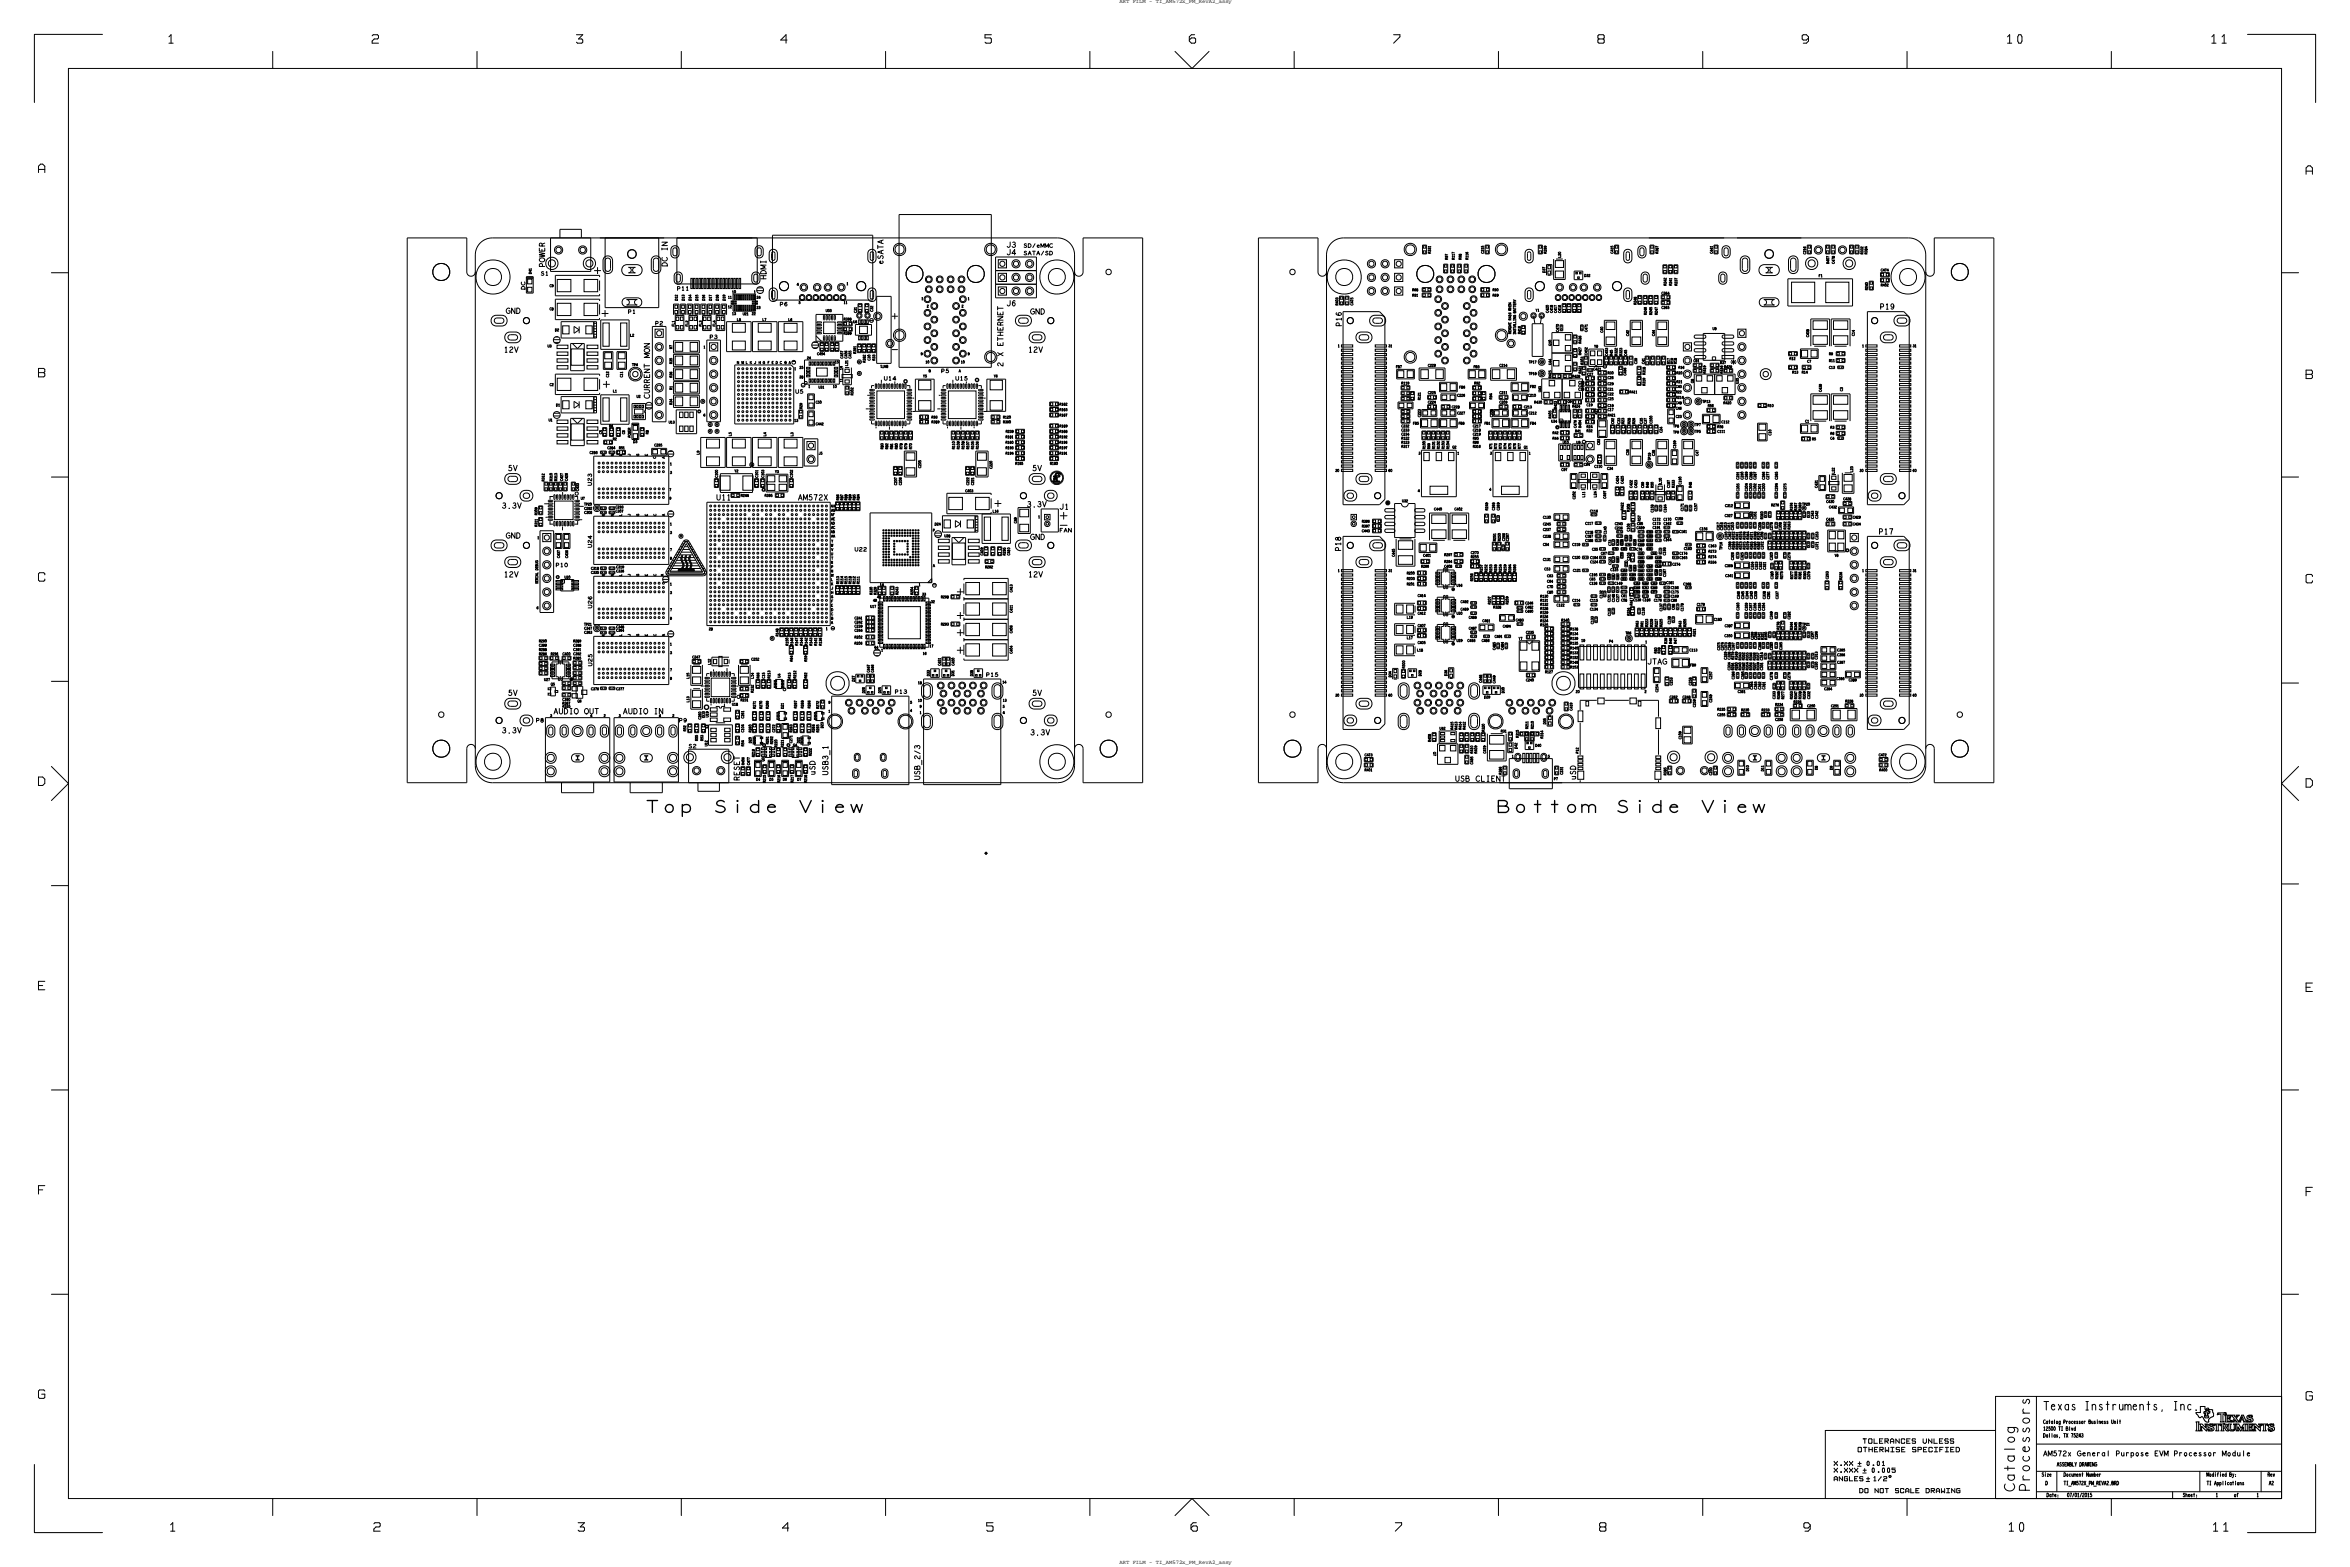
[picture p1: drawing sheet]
<svg xmlns="http://www.w3.org/2000/svg" width="877mm" height="584mm" viewBox="0 0 877 584" stroke-linecap="round" stroke-linejoin="round" font-family="sans-serif">
<defs><g id="words">
<g font-size="7.5">
<text x="240.8" y="303">Top</text>
<text x="266.3" y="303">Side</text>
<text x="298.1" y="303">View</text>
<text x="558.3" y="303">Bottom</text>
<text x="603" y="303">Side</text>
<text x="634.9" y="303">View</text>
</g>
<g font-size="6.5">
<text x="751.5" y="556.4" transform="rotate(-90 751.5 556.4)">Catalog</text>
<text x="757" y="556.4" transform="rotate(-90 757 556.4)">Processors</text>
</g>
<text font-size="5.4" x="762.1" y="525.9">Texas Instruments, Inc.</text>
<g font-size="3.5">
<text x="375.4" y="92.3">J3</text>
<text x="375.4" y="95.1">J4</text>
<text x="203.2" y="99.7" transform="rotate(-90 203.2 99.7)">POWER</text>
<text x="248.9" y="99.4" transform="rotate(-90 248.9 99.4)">DC IN</text>
<text x="329.4" y="98.6" transform="rotate(-90 329.4 98.6)">eSATA</text>
<text x="285.8" y="104.2" transform="rotate(-90 285.8 104.2)">HDMI</text>
<text x="188.7" y="116.9">GND</text>
<text x="375.4" y="114.1">J6</text>
<text x="384.3" y="117.2">GND</text>
<text x="701.2" y="115.3">P19</text>
<text x="500.4" y="121.8" transform="rotate(-90 500.4 121.8)">P16</text>
<text x="188" y="131.4">12V</text>
<text x="383.5" y="131.4">12V</text>
<text x="374.1" y="136.7" transform="rotate(-90 374.1 136.7)">2 X ETHERNET</text>
<text x="645.9" y="134.2" transform="rotate(90 645.9 134.2)">*</text>
<text x="242.3" y="148.7" transform="rotate(-90 242.3 148.7)">CURRENT MON</text>
<text x="189.5" y="175.6">5V</text>
<text x="385.1" y="175.6">5V</text>
<text x="187.2" y="189.6">3.3V</text>
<text x="267.2" y="186.5">U11</text>
<text x="297.7" y="186.5">AM572X</text>
<text x="383" y="189.1">3.3V</text>
<text x="395.1" y="190">J1</text>
<text x="188.7" y="200.8">GND</text>
<text x="384.3" y="201.3">GND</text>
<text x="700.8" y="199.2">P17</text>
<text x="500.1" y="205.6" transform="rotate(-90 500.1 205.6)">P18</text>
<text x="188" y="215.2">12V</text>
<text x="383.5" y="215.2">12V</text>
<text x="614.4" y="247.7">JTAG</text>
<text x="189.5" y="259.4">5V</text>
<text x="385.1" y="259.4">5V</text>
<text x="206.5" y="266.3">AUDIO OUT</text>
<text x="232.4" y="266.3">AUDIO IN</text>
<text x="187.2" y="273.4">3.3V</text>
<text x="384.3" y="274.2">3.3V</text>
<text x="275.8" y="291.2" transform="rotate(-90 275.8 291.2)">RESET</text>
<text x="304" y="289.1" transform="rotate(-90 304 289.1)">uSD</text>
<text x="308.9" y="289.1" transform="rotate(-90 308.9 289.1)">USB3_1</text>
<text x="343.2" y="290.9" transform="rotate(-90 343.2 290.9)">USB_2/3</text>
<text x="542.8" y="291.4">USB CLIENT</text>
<text x="587.8" y="290.9" transform="rotate(-90 587.8 290.9)">uSD</text>
</g>
<text font-size="3.2" x="762.1" y="543.1">AM572x General Purpose EVM Processor Module</text>
<g font-size="2.4">
<text x="381.8" y="92.3">SD/eMMC</text>
<text x="381.8" y="95.1">SATA/SD</text>
<text x="201.7" y="102.7">S1</text>
<text x="195.8" y="108" transform="rotate(-90 195.8 108)">DC</text>
<text x="252.5" y="108.3">P11</text>
<text x="234.2" y="116.9">P1</text>
<text x="290.8" y="114.1">P6</text>
<text x="244.3" y="121.3">P2</text>
<text x="264.7" y="126.3">P3</text>
<text x="329.7" y="141.8">U14</text>
<text x="351" y="139">P5</text>
<text x="356.4" y="141.8">U15</text>
<text x="296.7" y="146.7">U5</text>
<text x="220.7" y="181.2" transform="rotate(-90 220.7 181.2)">U23</text>
<text x="395.2" y="198.5">FAN</text>
<text x="220.7" y="204.3" transform="rotate(-90 220.7 204.3)">U24</text>
<text x="318.8" y="205.6">U22</text>
<text x="207.3" y="211.4">P10</text>
<text x="220.8" y="226.9" transform="rotate(-90 220.8 226.9)">U26</text>
<text x="220.8" y="248.5" transform="rotate(-90 220.8 248.5)">U25</text>
<text x="367.8" y="252.3">P15</text>
<text x="333.8" y="258.7">P13</text>
<text x="199.9" y="269.3">P8</text>
<text x="253.2" y="269.3">P9</text>
<text x="256.8" y="279">S2</text>
<text x="762.1" y="531">Catalog Processor Business Unit</text>
<text x="762.1" y="533.5">12500 TI Blvd</text>
<text x="762.1" y="536.1">Dallas, TX 75243</text>
<text x="761.5" y="550.7">Size</text>
<text x="767.2" y="546.9">ASSEMBLY DRAWING</text>
<text x="769.7" y="550.7">Document Number</text>
<text x="823.1" y="550.7">Modified By:</text>
<text x="845.8" y="550.7">Rev</text>
<text x="763" y="553.8">D</text>
<text x="769.7" y="553.8">TI_AM572X_PM_REVA2.BRD</text>
<text x="823.1" y="553.8">TI Applications</text>
<text x="846.3" y="553.8">A2</text>
<text x="763.4" y="558.3">Date:</text>
<text x="771" y="558.3">07/01/2015</text>
<text x="814.2" y="558.3">Sheet:</text>
<text x="826.5" y="558.3">1</text>
<text x="833.2" y="558.3">of</text>
<text x="841.7" y="558.3">1</text>
</g>
<g font-size="2.1">
<text x="417.6" y="1.2">ART FILM - TI_AM572x_PM_RevA2_assy</text>
<text x="417.6" y="583.2">ART FILM - TI_AM572x_PM_RevA2_assy</text>
</g>
<g font-size="1.5">
<text x="533.7" y="94.6" transform="rotate(-90 533.7 94.6)">R331</text>
<text x="553.5" y="94.6" transform="rotate(-90 553.5 94.6)">C215</text>
<text x="576.8" y="94.6" transform="rotate(-90 576.8 94.6)">R299</text>
<text x="601.7" y="94.6" transform="rotate(-90 601.7 94.6)">C415</text>
<text x="618.5" y="94.6" transform="rotate(-90 618.5 94.6)">R387</text>
<text x="638.8" y="94.6" transform="rotate(-90 638.8 94.6)">C441</text>
<text x="673.6" y="94.8" transform="rotate(-90 673.6 94.8)">C216</text>
<text x="694.9" y="94.8" transform="rotate(-90 694.9 94.8)">R332</text>
<text x="696.5" y="94.8" transform="rotate(-90 696.5 94.8)">R384</text>
<text x="540" y="96.9" transform="rotate(-90 540 96.9)">R97</text>
<text x="542.5" y="96.9" transform="rotate(-90 542.5 96.9)">R117</text>
<text x="545.1" y="96.9" transform="rotate(-90 545.1 96.9)">R98</text>
<text x="547.6" y="96.9" transform="rotate(-90 547.6 96.9)">R116</text>
<text x="576.3" y="101.7" transform="rotate(-90 576.3 101.7)">D37</text>
<text x="582.2" y="96.1" transform="rotate(-90 582.2 96.1)">L20</text>
<text x="682.2" y="98.4" transform="rotate(-90 682.2 98.4)">R407</text>
<text x="684.3" y="98.4" transform="rotate(-90 684.3 98.4)">C478</text>
<text x="701.5" y="101.2">C474</text>
<text x="198.2" y="102.2" transform="rotate(-90 198.2 102.2)">D41</text>
<text x="205" y="107">C9</text>
<text x="297.2" y="106.5">4</text>
<text x="315.7" y="106.3">1</text>
<text x="591" y="103.2">D32</text>
<text x="621.5" y="106.5" transform="rotate(-90 621.5 106.5)">R242</text>
<text x="623.6" y="106.5" transform="rotate(-90 623.6 106.5)">R241</text>
<text x="625.6" y="106.5" transform="rotate(-90 625.6 106.5)">R237</text>
<text x="678.4" y="103.3">F1</text>
<text x="701.5" y="106.8">R402</text>
<text x="252.7" y="112.1" transform="rotate(-90 252.7 112.1)">D12</text>
<text x="255.3" y="112.1" transform="rotate(-90 255.3 112.1)">D13</text>
<text x="257.8" y="112.1" transform="rotate(-90 257.8 112.1)">D14</text>
<text x="260.4" y="112.1" transform="rotate(-90 260.4 112.1)">D15</text>
<text x="262.9" y="112.1" transform="rotate(-90 262.9 112.1)">D16</text>
<text x="265.4" y="112.1" transform="rotate(-90 265.4 112.1)">D17</text>
<text x="268" y="112.1" transform="rotate(-90 268 112.1)">D18</text>
<text x="270.5" y="112.1" transform="rotate(-90 270.5 112.1)">D19</text>
<text x="271.5" y="111.3">11</text>
<text x="273.1" y="109.3">10</text>
<text x="281.2" y="109.3">1</text>
<text x="282.2" y="111.3">24</text>
<text x="297.9" y="113.3">5</text>
<text x="314.7" y="113.3">11</text>
<text x="343.7" y="111.9">1</text>
<text x="360.9" y="111.9">1</text>
<text x="499.1" y="113.9" transform="rotate(-90 499.1 113.9)">R403</text>
<text x="504.7" y="113.9" transform="rotate(-90 504.7 113.9)">C475</text>
<text x="526.8" y="108.6">R68</text>
<text x="526.8" y="110.6">R91</text>
<text x="556.8" y="108.6">R90</text>
<text x="556.8" y="110.6">R69</text>
<text x="610.4" y="113.6" transform="rotate(-90 610.4 113.6)">R248</text>
<text x="619.8" y="109.8">C264</text>
<text x="696.7" y="108.2" transform="rotate(-90 696.7 108.2)">R240</text>
<text x="205" y="115.7">C8</text>
<text x="271.5" y="114.9">12</text>
<text x="273.1" y="117.4">13</text>
<text x="274.9" y="119.7">L8</text>
<text x="277.1" y="117.5">U21</text>
<text x="280.4" y="117.4">22</text>
<text x="282.2" y="115.2">23</text>
<text x="284.4" y="119.7">L7</text>
<text x="294.1" y="119.7">L6</text>
<text x="308" y="116.3">U33</text>
<text x="314.7" y="119.5">R398</text>
<text x="319.5" y="116.7" transform="rotate(-90 319.5 116.7)">C31</text>
<text x="325.6" y="116.2" transform="rotate(-90 325.6 116.2)">C32</text>
<text x="345.7" y="114.6">2</text>
<text x="358.6" y="114.6">2</text>
<text x="572.8" y="116.2">Y1</text>
<text x="577.6" y="116.7" transform="rotate(-90 577.6 116.7)">C420</text>
<text x="579.1" y="116.7" transform="rotate(-90 579.1 116.7)">C418</text>
<text x="580.6" y="116.7" transform="rotate(-90 580.6 116.7)">C417</text>
<text x="582.2" y="116.7" transform="rotate(-90 582.2 116.7)">C416</text>
<text x="614.2" y="117.4" transform="rotate(-90 614.2 117.4)">R246</text>
<text x="616.2" y="117.4" transform="rotate(-90 616.2 117.4)">R245</text>
<text x="618.2" y="117.4" transform="rotate(-90 618.2 117.4)">R247</text>
<text x="619.8" y="115.2">C265</text>
<text x="207.1" y="123.5">D2</text>
<text x="235.1" y="125.5">L2</text>
<text x="251.6" y="121.8" transform="rotate(-90 251.6 121.8)">FL1</text>
<text x="256.7" y="121.8" transform="rotate(-90 256.7 121.8)">FL2</text>
<text x="261.7" y="121.8" transform="rotate(-90 261.7 121.8)">FL3</text>
<text x="266.8" y="121.8" transform="rotate(-90 266.8 121.8)">FL4</text>
<text x="314.7" y="124.8">R399</text>
<text x="318.3" y="120.5">U6</text>
<text x="563.6" y="124.6" transform="rotate(-90 563.6 124.6)">REMOVE R416 WHEN</text>
<text x="565.4" y="124.8" transform="rotate(-90 565.4 124.8)">INSTALLING BATTERY</text>
<text x="567.2" y="124.6" transform="rotate(-90 567.2 124.6)">R416</text>
<text x="581.4" y="123.8" transform="rotate(-90 581.4 123.8)">C470</text>
<text x="592.1" y="123.8" transform="rotate(-90 592.1 123.8)">C471</text>
<text x="597.9" y="124" transform="rotate(-90 597.9 124)">C40</text>
<text x="607.6" y="125.3" transform="rotate(-90 607.6 125.3)">C42</text>
<text x="617.2" y="125.3" transform="rotate(-90 617.2 125.3)">C44</text>
<text x="638.8" y="123">U8</text>
<text x="674.7" y="125.7" transform="rotate(-90 674.7 125.7)">C438</text>
<text x="691.7" y="125.3" transform="rotate(-90 691.7 125.3)">C14</text>
<text x="204.3" y="129.5">U3</text>
<text x="250.7" y="130.1" transform="rotate(-90 250.7 130.1)">R7</text>
<text x="262.4" y="129.9">1</text>
<text x="319.3" y="131.9" transform="rotate(-90 319.3 131.9)">R391</text>
<text x="499" y="129.5">1</text>
<text x="517.9" y="129.5">31</text>
<text x="578.6" y="129" transform="rotate(-90 578.6 129)">Q10</text>
<text x="589.8" y="128.1" transform="rotate(-90 589.8 128.1)">R426</text>
<text x="594.6" y="129.6">Y9</text>
<text x="694.6" y="129.5">1</text>
<text x="713.4" y="129.5">31</text>
<text x="235.7" y="136.5">TP4</text>
<text x="250.7" y="135.7" transform="rotate(-90 250.7 135.7)">R35</text>
<text x="274.9" y="135.7">N M L K J H G F E D C B A</text>
<text x="296.2" y="138">1</text>
<text x="298.2" y="137.5">25</text>
<text x="301" y="134">24</text>
<text x="304.8" y="132.4">C454</text>
<text x="311.4" y="135.5">15</text>
<text x="314.5" y="133.7" transform="rotate(-90 314.5 133.7)">C457</text>
<text x="316.2" y="136.5" transform="rotate(-90 316.2 136.5)">L21 C456</text>
<text x="317.5" y="133.7" transform="rotate(-90 317.5 133.7)">C455</text>
<text x="322.8" y="135.2" transform="rotate(-90 322.8 135.2)">R392</text>
<text x="324.6" y="134.5" transform="rotate(-90 324.6 134.5)">C30</text>
<text x="326.4" y="134.5" transform="rotate(-90 326.4 134.5)">R33</text>
<text x="331.2" y="136.2" transform="rotate(-180 331.2 136.2)">BAT1</text>
<text x="343.4" y="132.4">9</text>
<text x="345.2" y="135.5">10</text>
<text x="358.4" y="135.5">10</text>
<text x="360.9" y="132.4">9</text>
<text x="520.7" y="137.3">FB7</text>
<text x="532.6" y="136.7">C229</text>
<text x="549.7" y="137.3">FB3</text>
<text x="559.3" y="136.7">C214</text>
<text x="570.2" y="135.5">TP17</text>
<text x="578.6" y="136.1" transform="rotate(-90 578.6 136.1)">U44</text>
<text x="589.8" y="132.4" transform="rotate(-90 589.8 132.4)">R427</text>
<text x="590.6" y="136" transform="rotate(-90 590.6 136)">R303</text>
<text x="592.1" y="132.4" transform="rotate(-90 592.1 132.4)">C452</text>
<text x="599.7" y="132.7" transform="rotate(-90 599.7 132.7)">C453</text>
<text x="601.5" y="132.7" transform="rotate(-90 601.5 132.7)">R45</text>
<text x="603.3" y="132.7" transform="rotate(-90 603.3 132.7)">R322</text>
<text x="605" y="132.7" transform="rotate(-90 605 132.7)">R323</text>
<text x="606.8" y="132.7" transform="rotate(-90 606.8 132.7)">C45</text>
<text x="610.6" y="135.7" transform="rotate(-90 610.6 135.7)">C39</text>
<text x="622.8" y="135.7" transform="rotate(-90 622.8 135.7)">R17</text>
<text x="624.1" y="135.7" transform="rotate(-90 624.1 135.7)">R19</text>
<text x="625.3" y="135.7" transform="rotate(-90 625.3 135.7)">R18</text>
<text x="626.1" y="137.5">R16</text>
<text x="631.7" y="135">C81</text>
<text x="641.6" y="135.7">R37</text>
<text x="643.1" y="137.3">R429</text>
<text x="667.5" y="134.2">R12</text>
<text x="674.1" y="135.2">C7</text>
<text x="682.2" y="132.4">R9</text>
<text x="682.2" y="135">R11</text>
<text x="682.2" y="137.5">C13</text>
<text x="205.1" y="143.9">C2</text>
<text x="227.1" y="140.7" transform="rotate(-90 227.1 140.7)">C12</text>
<text x="232.3" y="140.7" transform="rotate(-90 232.3 140.7)">C11</text>
<text x="250.7" y="140.8" transform="rotate(-90 250.7 140.8)">R36</text>
<text x="298.2" y="141.1">28</text>
<text x="314.2" y="142.6" transform="rotate(-90 314.2 142.6)">11</text>
<text x="314.2" y="138" transform="rotate(-90 314.2 138)">14</text>
<text x="344.3" y="140.7">Y5</text>
<text x="346.5" y="138.8">B</text>
<text x="357.6" y="138.8">A</text>
<text x="370.7" y="140.7">Y6</text>
<text x="522.7" y="143.3">R119</text>
<text x="549.9" y="143.3">R92</text>
<text x="570.2" y="139.8">TP18</text>
<text x="578.6" y="141.1" transform="rotate(-90 578.6 141.1)">R425</text>
<text x="586.5" y="140.8">R428</text>
<text x="588.8" y="143.1">C28</text>
<text x="589.8" y="139.3" transform="rotate(-90 589.8 139.3)">R431</text>
<text x="592.1" y="140">C27</text>
<text x="594.3" y="138.1">C421</text>
<text x="599.7" y="139.5">R30</text>
<text x="599.7" y="141.3">C26</text>
<text x="599.7" y="143.6">C29</text>
<text x="606.6" y="140" transform="rotate(-90 606.6 140)">C496</text>
<text x="613.7" y="143.9" transform="rotate(-90 613.7 143.9)">R319 R318 C41</text>
<text x="625.3" y="139.5">R20</text>
<text x="625.3" y="142.8">R21</text>
<text x="631.7" y="142.8" transform="rotate(-90 631.7 142.8)">Q8</text>
<text x="636.3" y="139.3" transform="rotate(-90 636.3 139.3)">R419</text>
<text x="642.6" y="139.3" transform="rotate(-90 642.6 139.3)">R418</text>
<text x="648.5" y="143.2" transform="rotate(-90 648.5 143.2)">U35</text>
<text x="668.5" y="139.3">R13</text>
<text x="672.1" y="139.3">R14</text>
<text x="228.7" y="146.3">L1</text>
<text x="237.5" y="148.3">U2</text>
<text x="250.7" y="145.4" transform="rotate(-90 250.7 145.4)">R1</text>
<text x="301.5" y="144.6">1</text>
<text x="305.3" y="144.9">U31</text>
<text x="310.6" y="144.6">10</text>
<text x="318.3" y="147.4" transform="rotate(-90 318.3 147.4)">R302</text>
<text x="529.8" y="149.2" transform="rotate(-90 529.8 149.2)">R121</text>
<text x="532.6" y="146.9">C225</text>
<text x="543.6" y="147.9">C226</text>
<text x="544.3" y="144.9">FB6</text>
<text x="556.5" y="148.9" transform="rotate(-90 556.5 148.9)">R94</text>
<text x="559.3" y="146.9">C211</text>
<text x="570" y="147.9">C210</text>
<text x="570.7" y="144.6">FB2</text>
<text x="574.8" y="146.2" transform="rotate(-90 574.8 146.2)">U43</text>
<text x="588.8" y="144.4">C20</text>
<text x="588.8" y="145.6">C16</text>
<text x="599.7" y="145.6">C21</text>
<text x="599.7" y="149.2">C25</text>
<text x="599.7" y="147.4">C22</text>
<text x="607.8" y="146.7">R411</text>
<text x="625.1" y="144.6">C43</text>
<text x="625.1" y="146.7">R22</text>
<text x="625.1" y="148.7">R214</text>
<text x="679.5" y="146.1" transform="rotate(-90 679.5 146.1)">C439</text>
<text x="687.3" y="145.9" transform="rotate(-90 687.3 145.9)">C3</text>
<text x="207.5" y="151.5">D1</text>
<text x="250.7" y="151" transform="rotate(-90 250.7 151)">R34</text>
<text x="262.4" y="155.3">6</text>
<text x="299.2" y="152.5" transform="rotate(-90 299.2 152.5)">R29</text>
<text x="304.3" y="150.5">C50</text>
<text x="395.2" y="153.3">R183</text>
<text x="395.2" y="151.2">R182</text>
<text x="395.2" y="155.3">R187</text>
<text x="529.8" y="155.5" transform="rotate(-90 529.8 155.5)">C223</text>
<text x="532.6" y="150.5">C224</text>
<text x="541.5" y="152.2">C228</text>
<text x="543.6" y="154.5">C227</text>
<text x="556.8" y="155.5" transform="rotate(-90 556.8 155.5)">C208</text>
<text x="559.3" y="150.5">C209</text>
<text x="568.5" y="152.2">C213</text>
<text x="570.2" y="154.5">C212</text>
<text x="572.3" y="150.5">R430</text>
<text x="580.6" y="152.5" transform="rotate(-90 580.6 152.5)">R423</text>
<text x="584.7" y="150.2">Q9</text>
<text x="586.5" y="152">R424</text>
<text x="591.8" y="151.5">C19</text>
<text x="595.9" y="154.5" transform="rotate(-90 595.9 154.5)">R27</text>
<text x="599.7" y="151.7">C18</text>
<text x="599.7" y="153.3">C17</text>
<text x="599.7" y="155.3">R421</text>
<text x="625.1" y="150.7">C48</text>
<text x="625.1" y="152.7">C46</text>
<text x="625.1" y="155.8">C23</text>
<text x="635" y="150.2">TP13</text>
<text x="637" y="151.7">R56</text>
<text x="642.9" y="150.7">R420</text>
<text x="659.4" y="151.7">R10</text>
<text x="204.7" y="157.1">U1</text>
<text x="224.5" y="161.9" transform="rotate(-90 224.5 161.9)">C5</text>
<text x="227.2" y="159.3">R4</text>
<text x="233.1" y="161.9" transform="rotate(-90 233.1 161.9)">C6</text>
<text x="241.9" y="161.9" transform="rotate(-90 241.9 161.9)">R8</text>
<text x="249.5" y="157.9">U13</text>
<text x="296.2" y="157.3">13</text>
<text x="304.3" y="158.6">C442</text>
<text x="347.5" y="156">R93</text>
<text x="347.5" y="157.8">R389</text>
<text x="374.1" y="156">R120</text>
<text x="374.1" y="157.8">R390</text>
<text x="375.2" y="161.4">R239</text>
<text x="395.2" y="159.4">R189</text>
<text x="395.2" y="161.4">R188</text>
<text x="522.7" y="160.9">C233</text>
<text x="522.7" y="159.4">C232</text>
<text x="527.1" y="158.3">FB5</text>
<text x="544.1" y="158.3">FB8</text>
<text x="549.4" y="160.9">C218</text>
<text x="549.4" y="159.4">C217</text>
<text x="553.7" y="158.3">FB1</text>
<text x="570.7" y="158.3">FB4</text>
<text x="578.6" y="156" transform="rotate(-90 578.6 156)">R405</text>
<text x="578.6" y="157.6">U34</text>
<text x="579.1" y="161.9">R42</text>
<text x="587.5" y="161.2">R41</text>
<text x="588" y="159.6" transform="rotate(-90 588 159.6)">C476</text>
<text x="589.8" y="159.6" transform="rotate(-90 589.8 159.6)">R404</text>
<text x="591.8" y="161.1">R32</text>
<text x="591.8" y="159.6">R24</text>
<text x="602" y="158.1" transform="rotate(-90 602 158.1)">C92</text>
<text x="604.3" y="158.1" transform="rotate(-90 604.3 158.1)">C33</text>
<text x="605.8" y="158.1" transform="rotate(-90 605.8 158.1)">R23</text>
<text x="608.1" y="158.1" transform="rotate(-90 608.1 158.1)">R28</text>
<text x="609.9" y="158.1" transform="rotate(-90 609.9 158.1)">R26</text>
<text x="612.6" y="158.1" transform="rotate(-90 612.6 158.1)">C35</text>
<text x="614.2" y="158.1" transform="rotate(-90 614.2 158.1)">C37</text>
<text x="616.3" y="158" transform="rotate(-90 616.3 158)">C500</text>
<text x="620" y="161.4" transform="rotate(-90 620 161.4)">C24</text>
<text x="624.1" y="159.4">TP8</text>
<text x="624.1" y="161.6">TP9</text>
<text x="632.2" y="161.4">TP5</text>
<text x="632.2" y="158.8">TP7</text>
<text x="640.6" y="159.6">R58</text>
<text x="640.6" y="161.4">C111</text>
<text x="642.1" y="157.8">C112</text>
<text x="673.4" y="157.6">C1</text>
<text x="682.8" y="159.9">R3</text>
<text x="226.6" y="167.5">C284</text>
<text x="228.6" y="164.2">R2</text>
<text x="230.9" y="167.5">R51</text>
<text x="235.2" y="163.2" transform="rotate(-90 235.2 163.2)">POWER</text>
<text x="236.2" y="165.2">D3</text>
<text x="244.1" y="166.5">C295</text>
<text x="272.8" y="162.7" transform="rotate(-90 272.8 162.7)">L5</text>
<text x="285.8" y="162.7" transform="rotate(-90 285.8 162.7)">L4</text>
<text x="295.9" y="162.7" transform="rotate(-90 295.9 162.7)">L3</text>
<text x="329.4" y="167.5" transform="rotate(-90 329.4 167.5)">R83</text>
<text x="331.2" y="167.5" transform="rotate(-90 331.2 167.5)">R82</text>
<text x="333" y="167.5" transform="rotate(-90 333 167.5)">R81</text>
<text x="334.8" y="167.5" transform="rotate(-90 334.8 167.5)">R80</text>
<text x="336.6" y="167.5" transform="rotate(-90 336.6 167.5)">R78</text>
<text x="338.3" y="167.5" transform="rotate(-90 338.3 167.5)">R79</text>
<text x="340.1" y="167.5" transform="rotate(-90 340.1 167.5)">R70</text>
<text x="356.1" y="167.5" transform="rotate(-90 356.1 167.5)">R110</text>
<text x="357.9" y="167.5" transform="rotate(-90 357.9 167.5)">R109</text>
<text x="359.7" y="167.5" transform="rotate(-90 359.7 167.5)">R108</text>
<text x="361.4" y="167.5" transform="rotate(-90 361.4 167.5)">R107</text>
<text x="363.2" y="167.5" transform="rotate(-90 363.2 167.5)">R105</text>
<text x="365" y="167.5" transform="rotate(-90 365 167.5)">R106</text>
<text x="375.1" y="163.4">R181</text>
<text x="375.1" y="165.4">R180</text>
<text x="375.1" y="167.5">R193</text>
<text x="395.2" y="163.4">R192</text>
<text x="395.2" y="165.4">R196</text>
<text x="395.2" y="167.5">R197</text>
<text x="522.7" y="163.9">R122</text>
<text x="522.7" y="162.4">C234</text>
<text x="522.7" y="165.4">R123</text>
<text x="522.7" y="167">R317</text>
<text x="531.6" y="167.5" transform="rotate(-90 531.6 167.5)">R100</text>
<text x="533.4" y="167.5" transform="rotate(-90 533.4 167.5)">R99</text>
<text x="535.2" y="167.5" transform="rotate(-90 535.2 167.5)">R101</text>
<text x="537" y="167.5" transform="rotate(-90 537 167.5)">R102</text>
<text x="538.7" y="167.5" transform="rotate(-90 538.7 167.5)">R103</text>
<text x="540.5" y="167.5" transform="rotate(-90 540.5 167.5)">R104</text>
<text x="541.8" y="167.2">Q2</text>
<text x="549.4" y="163.9">R95</text>
<text x="549.4" y="162.4">C219</text>
<text x="549.4" y="165.4">R96</text>
<text x="549.4" y="167">R316</text>
<text x="556.5" y="167.5" transform="rotate(-90 556.5 167.5)">R71</text>
<text x="558.3" y="167.5" transform="rotate(-90 558.3 167.5)">R72</text>
<text x="560.1" y="167.5" transform="rotate(-90 560.1 167.5)">R73</text>
<text x="561.8" y="167.5" transform="rotate(-90 561.8 167.5)">R74</text>
<text x="563.6" y="167.5" transform="rotate(-90 563.6 167.5)">R75</text>
<text x="565.4" y="167.5" transform="rotate(-90 565.4 167.5)">R76</text>
<text x="567.2" y="167.5" transform="rotate(-90 567.2 167.5)">R77</text>
<text x="568.5" y="167.2">Q1</text>
<text x="579.1" y="163.9">R44</text>
<text x="582.9" y="165.4">U10</text>
<text x="588" y="165.4">U9</text>
<text x="596.7" y="165.9" transform="rotate(-90 596.7 165.9)">C93</text>
<text x="625.1" y="167.2" transform="rotate(-90 625.1 167.2)">C189</text>
<text x="660.7" y="162.4" transform="rotate(-90 660.7 162.4)">C10</text>
<text x="675.9" y="164.2">R5</text>
<text x="682.8" y="163.9">C4</text>
<text x="682.8" y="162.1">R6</text>
<text x="220" y="169.3">C283</text>
<text x="225.6" y="170" transform="rotate(-90 225.6 170)">R</text>
<text x="228.9" y="170" transform="rotate(-90 228.9 170)">N</text>
<text x="231.9" y="170" transform="rotate(-90 231.9 170)">L</text>
<text x="235.1" y="170" transform="rotate(-90 235.1 170)">J</text>
<text x="238.3" y="170" transform="rotate(-90 238.3 170)">G</text>
<text x="241.5" y="170" transform="rotate(-90 241.5 170)">E</text>
<text x="244.6" y="171" transform="rotate(-90 244.6 171)">C</text>
<text x="247.9" y="171" transform="rotate(-90 247.9 171)">A</text>
<text x="249.9" y="173.5">1</text>
<text x="260.9" y="169.6" transform="rotate(-90 260.9 169.6)">L9</text>
<text x="305.3" y="169.5">J5</text>
<text x="375.1" y="169.5">R194</text>
<text x="378.7" y="173.3">R195</text>
<text x="391.7" y="173.3">R190</text>
<text x="395.2" y="169.5">R191</text>
<text x="529.1" y="169.5">3</text>
<text x="543.6" y="169.5">1</text>
<text x="555.8" y="169.5">3</text>
<text x="570.2" y="169.5">1</text>
<text x="590.8" y="173.7">C94</text>
<text x="607.6" y="169.8" transform="rotate(-90 607.6 169.8)">C36</text>
<text x="615.7" y="171.8" transform="rotate(-90 615.7 171.8)">TP19</text>
<text x="617.2" y="170" transform="rotate(-90 617.2 170)">C38</text>
<text x="633.5" y="170" transform="rotate(-90 633.5 170)">C47</text>
<text x="203.1" y="179.5" transform="rotate(-90 203.1 179.5)">R312</text>
<text x="206" y="179.4" transform="rotate(-90 206 179.4)">R310</text>
<text x="207.8" y="179.4" transform="rotate(-90 207.8 179.4)">R313</text>
<text x="210" y="179.4" transform="rotate(-90 210 179.4)">C427</text>
<text x="211.7" y="179.4" transform="rotate(-90 211.7 179.4)">C426</text>
<text x="249.9" y="176.7">3</text>
<text x="267.7" y="178.1" transform="rotate(-90 267.7 178.1)">C100</text>
<text x="273.9" y="176.1">Y2</text>
<text x="282.7" y="178.1" transform="rotate(-90 282.7 178.1)">C101</text>
<text x="285" y="178.1" transform="rotate(-90 285 178.1)">C103</text>
<text x="289.1" y="176.4">Y3</text>
<text x="295.7" y="178.1" transform="rotate(-90 295.7 178.1)">C102</text>
<text x="343.5" y="174.6" transform="rotate(-90 343.5 174.6)">C205</text>
<text x="370.1" y="174.8" transform="rotate(-90 370.1 174.8)">C220</text>
<text x="498" y="175.9">30</text>
<text x="517.9" y="175.9">60</text>
<text x="582.4" y="175.6">C97</text>
<text x="594.7" y="174.4">C110</text>
<text x="599.5" y="175.2">C34</text>
<text x="648.7" y="178.9" transform="rotate(-90 648.7 178.9)">C291</text>
<text x="650.3" y="178.9" transform="rotate(-90 650.3 178.9)">C290</text>
<text x="651.9" y="178.9" transform="rotate(-90 651.9 178.9)">C289</text>
<text x="653.5" y="178.9" transform="rotate(-90 653.5 178.9)">C288</text>
<text x="655.1" y="178.9" transform="rotate(-90 655.1 178.9)">C287</text>
<text x="658.3" y="178.9" transform="rotate(-90 658.3 178.9)">C286</text>
<text x="659.9" y="178.9" transform="rotate(-90 659.9 178.9)">C277</text>
<text x="663.1" y="178.9" transform="rotate(-90 663.1 178.9)">C285</text>
<text x="684.3" y="176.6" transform="rotate(-90 684.3 176.6)">L22</text>
<text x="691.1" y="176.1" transform="rotate(-90 691.1 176.1)">L23</text>
<text x="693.6" y="175.9">30</text>
<text x="713.4" y="175.9">60</text>
<text x="215.9" y="183.1" transform="rotate(-90 215.9 183.1)">C433</text>
<text x="249.6" y="183.1">7</text>
<text x="276.4" y="185.3">R244</text>
<text x="285.2" y="185.3">R395</text>
<text x="334.5" y="180.9" transform="rotate(-90 334.5 180.9)">C207</text>
<text x="336.3" y="180.9" transform="rotate(-90 336.3 180.9)">C206</text>
<text x="360.1" y="183.5">C403</text>
<text x="361.4" y="180.9" transform="rotate(-90 361.4 180.9)">C222</text>
<text x="363.2" y="180.9" transform="rotate(-90 363.2 180.9)">C221</text>
<text x="528.8" y="183.5">4</text>
<text x="555.5" y="183">4</text>
<text x="591.1" y="185.5" transform="rotate(-90 591.1 185.5)">L11</text>
<text x="595.5" y="185.5" transform="rotate(-90 595.5 185.5)">L24</text>
<text x="599" y="186" transform="rotate(-90 599 186)">C497</text>
<text x="603.8" y="180.4" transform="rotate(-90 603.8 180.4)">C424</text>
<text x="605.5" y="180.4" transform="rotate(-90 605.5 180.4)">C425</text>
<text x="608.8" y="182" transform="rotate(-90 608.8 182)">C422</text>
<text x="610.6" y="182" transform="rotate(-90 610.6 182)">C423</text>
<text x="613.2" y="182" transform="rotate(-90 613.2 182)">C99</text>
<text x="614.9" y="182" transform="rotate(-90 614.9 182)">R49</text>
<text x="616.7" y="182" transform="rotate(-90 616.7 182)">R50</text>
<text x="619.8" y="180.4" transform="rotate(-90 619.8 180.4)">L10</text>
<text x="622.8" y="182" transform="rotate(-90 622.8 182)">C197</text>
<text x="624.6" y="182" transform="rotate(-90 624.6 182)">R333</text>
<text x="627.1" y="180.7" transform="rotate(-90 627.1 180.7)">C190</text>
<text x="630.9" y="182" transform="rotate(-90 630.9 182)">R48</text>
<text x="648.7" y="183.2" transform="rotate(-90 648.7 183.2)">C305</text>
<text x="651.9" y="183.2" transform="rotate(-90 651.9 183.2)">C304</text>
<text x="653.5" y="183.2" transform="rotate(-90 653.5 183.2)">C303</text>
<text x="655.1" y="183.2" transform="rotate(-90 655.1 183.2)">C302</text>
<text x="656.8" y="183.3" transform="rotate(-90 656.8 183.3)">C301</text>
<text x="658.3" y="183.2" transform="rotate(-90 658.3 183.2)">C300</text>
<text x="663.1" y="183.2" transform="rotate(-90 663.1 183.2)">C294</text>
<text x="666.3" y="183.2" transform="rotate(-90 666.3 183.2)">C275</text>
<text x="677.9" y="182" transform="rotate(-90 677.9 182)">C431</text>
<text x="216.7" y="186.3">U7</text>
<text x="217.8" y="188.5">TP20</text>
<text x="217.9" y="191.6">C306</text>
<text x="217.9" y="190.1">C292</text>
<text x="229.6" y="191.1">C307</text>
<text x="229.6" y="189.6">C293</text>
<text x="249.6" y="186.3">9</text>
<text x="309.9" y="189.2">AH</text>
<text x="310" y="190.8">AG</text>
<text x="312.9" y="186.6" transform="rotate(-90 312.9 186.6)">R86</text>
<text x="314.5" y="186.6" transform="rotate(-90 314.5 186.6)">R87</text>
<text x="316" y="186.6" transform="rotate(-90 316 186.6)">R88</text>
<text x="317.5" y="186.6" transform="rotate(-90 317.5 186.6)">R89</text>
<text x="319" y="186.6" transform="rotate(-90 319 186.6)">R85</text>
<text x="320.5" y="186.6" transform="rotate(-90 320.5 186.6)">R84</text>
<text x="370.3" y="191.1">L16</text>
<text x="523" y="187.3">U32</text>
<text x="534.9" y="190.3">C440</text>
<text x="542.5" y="190.3">C402</text>
<text x="555" y="190.3" transform="rotate(-90 555 190.3)">R249</text>
<text x="557.5" y="190.3" transform="rotate(-90 557.5 190.3)">C268</text>
<text x="559.3" y="190.3" transform="rotate(-90 559.3 190.3)">C269</text>
<text x="587.6" y="186.2" transform="rotate(-90 587.6 186.2)">C202</text>
<text x="593.1" y="191.1">C116</text>
<text x="605.5" y="190.3" transform="rotate(-90 605.5 190.3)">R422</text>
<text x="607.8" y="190.8" transform="rotate(-90 607.8 190.8)">R308</text>
<text x="616.7" y="191.1" transform="rotate(-90 616.7 191.1)">C158</text>
<text x="621.5" y="191.1" transform="rotate(-90 621.5 191.1)">C184</text>
<text x="627.9" y="190.6" transform="rotate(-90 627.9 190.6)">C171</text>
<text x="633" y="190.6" transform="rotate(-90 633 190.6)">C157</text>
<text x="643.5" y="189.1">C312</text>
<text x="660.7" y="188.8">R276</text>
<text x="668.7" y="190.4" transform="rotate(-90 668.7 190.4)">R376</text>
<text x="670.3" y="190.4" transform="rotate(-90 670.3 190.4)">R367</text>
<text x="671.9" y="190.4" transform="rotate(-90 671.9 190.4)">R369</text>
<text x="672.2" y="188.5">TP20</text>
<text x="681.2" y="187.5">C430</text>
<text x="682.2" y="189.6">C432</text>
<text x="687.6" y="186.5">C428</text>
<text x="200.4" y="196.4" transform="rotate(-90 200.4 196.4)">R311</text>
<text x="200.4" y="192.1" transform="rotate(-90 200.4 192.1)">R309</text>
<text x="225.6" y="192.5" transform="rotate(-90 225.6 192.5)">R</text>
<text x="228.9" y="192.5" transform="rotate(-90 228.9 192.5)">N</text>
<text x="231.9" y="192.4" transform="rotate(-90 231.9 192.4)">L</text>
<text x="235.1" y="192.4" transform="rotate(-90 235.1 192.4)">J</text>
<text x="238.3" y="192.4" transform="rotate(-90 238.3 192.4)">G</text>
<text x="241.5" y="192.4" transform="rotate(-90 241.5 192.4)">E</text>
<text x="244.7" y="192.4" transform="rotate(-90 244.7 192.4)">C</text>
<text x="247.9" y="192.4" transform="rotate(-90 247.9 192.4)">A</text>
<text x="249.9" y="195.9">1</text>
<text x="309.9" y="192.4">AF</text>
<text x="309.9" y="195.6">AD</text>
<text x="310" y="194">AE</text>
<text x="310" y="197.2">AC</text>
<text x="348.7" y="195.9">D24</text>
<text x="379.2" y="195.2" transform="rotate(-90 379.2 195.2)">C49</text>
<text x="387.2" y="193.2">1</text>
<text x="508" y="194.9">R396</text>
<text x="508" y="196.7">R397</text>
<text x="575.6" y="193.4">C130</text>
<text x="575.6" y="195.9">C245</text>
<text x="575.6" y="198">C237</text>
<text x="591.3" y="195.7">C117</text>
<text x="602.4" y="195.8">C243</text>
<text x="602.4" y="197.4">C236</text>
<text x="610.5" y="197.3">C499</text>
<text x="610.6" y="195.8">C95</text>
<text x="611.9" y="194.4" transform="rotate(-90 611.9 194.4)">R57</text>
<text x="616.5" y="194.1">C172 C170</text>
<text x="616.5" y="197.2">C191</text>
<text x="616.5" y="195.7">C173 C162</text>
<text x="624.8" y="193.9">C159</text>
<text x="634" y="197.7">C156</text>
<text x="641.4" y="197.7" transform="rotate(-90 641.4 197.7)">C317</text>
<text x="642.6" y="197.7" transform="rotate(-90 642.6 197.7)">C316</text>
<text x="643.4" y="192.8">C327</text>
<text x="653.8" y="193.6" transform="rotate(-90 653.8 193.6)">C352</text>
<text x="655.1" y="193.6" transform="rotate(-90 655.1 193.6)">C351</text>
<text x="656.8" y="197.7" transform="rotate(-90 656.8 197.7)">C309</text>
<text x="657.6" y="193.6" transform="rotate(-90 657.6 193.6)">R360</text>
<text x="661.2" y="197.7" transform="rotate(-90 661.2 197.7)">C278</text>
<text x="664.5" y="197.7" transform="rotate(-90 664.5 197.7)">C308</text>
<text x="666.2" y="197.5" transform="rotate(-90 666.2 197.5)">R362</text>
<text x="667.8" y="197.5" transform="rotate(-90 667.8 197.5)">R363</text>
<text x="676.5" y="193.5" transform="rotate(-90 676.5 193.5)">C343</text>
<text x="678.1" y="193.5" transform="rotate(-90 678.1 193.5)">C342</text>
<text x="681.2" y="194.1">C435</text>
<text x="691.1" y="193.4">C429</text>
<text x="691.1" y="195.9">C434</text>
<text x="200.4" y="201">1</text>
<text x="249.9" y="199.1">3</text>
<text x="309.9" y="198.8">AB</text>
<text x="310" y="203.9">W</text>
<text x="310" y="200.4">AA</text>
<text x="310.1" y="202.3">Y</text>
<text x="348" y="198.2">P</text>
<text x="352.3" y="200.3">U28</text>
<text x="508" y="198.5">C443</text>
<text x="557.9" y="201.8" transform="rotate(-90 557.9 201.8)">R251</text>
<text x="559.7" y="201.8" transform="rotate(-90 559.7 201.8)">R250</text>
<text x="561.3" y="201.8" transform="rotate(-90 561.3 201.8)">C266</text>
<text x="562.7" y="201.8" transform="rotate(-90 562.7 201.8)">C267</text>
<text x="575.6" y="200.5">C238</text>
<text x="575.6" y="203.5">C54</text>
<text x="586.5" y="203.5">C119</text>
<text x="591.3" y="199">C118</text>
<text x="591.3" y="202">C188</text>
<text x="591.3" y="200.4">C187</text>
<text x="599.2" y="199.2" transform="rotate(-90 599.2 199.2)">C140</text>
<text x="601" y="203.5" transform="rotate(-90 601 203.5)">C73</text>
<text x="607.8" y="198.2" transform="rotate(-90 607.8 198.2)">C108</text>
<text x="620.5" y="201.8">C164</text>
<text x="626.4" y="198.7">C161</text>
<text x="644.3" y="201.2" transform="rotate(-90 644.3 201.2)">C370 C315</text>
<text x="208.8" y="208.1" transform="rotate(-90 208.8 208.1)">C437</text>
<text x="211.8" y="208.1" transform="rotate(-90 211.8 208.1)">C436</text>
<text x="249.9" y="205.5">7</text>
<text x="249.9" y="208.7">9</text>
<text x="310" y="207.1">U</text>
<text x="310.1" y="205.5">V</text>
<text x="310.1" y="208.7">T</text>
<text x="366.7" y="207.1" transform="rotate(-90 366.7 207.1)">C409</text>
<text x="375.1" y="207.1" transform="rotate(-90 375.1 207.1)">R295</text>
<text x="376.7" y="207.1" transform="rotate(-90 376.7 207.1)">C410</text>
<text x="520.2" y="207.6" transform="rotate(-90 520.2 207.6)">C445</text>
<text x="530.9" y="207.6">C401</text>
<text x="538.7" y="207.4">R297</text>
<text x="538.7" y="209.9">R294</text>
<text x="548.6" y="208.1">R255</text>
<text x="548.6" y="206.6">C270</text>
<text x="575.6" y="209.1">C131</text>
<text x="586.5" y="208.4">C120</text>
<text x="593.2" y="208.4">C194</text>
<text x="593.9" y="205.3">C55</text>
<text x="597.2" y="206.8">C67</text>
<text x="607.9" y="209" transform="rotate(-90 607.9 209)">C105</text>
<text x="610.4" y="205.3">C76</text>
<text x="621.3" y="207.1" transform="rotate(-90 621.3 207.1)">C193</text>
<text x="626.5" y="208.4">C165</text>
<text x="626.5" y="206.8">C174</text>
<text x="628.1" y="205.1">C160</text>
<text x="637.3" y="206.1">R273</text>
<text x="637.3" y="204.1">C163</text>
<text x="637.3" y="208.1">R274</text>
<text x="642.4" y="205.1" transform="rotate(-90 642.4 205.1)">TP16</text>
<text x="645.7" y="204.9" transform="rotate(-90 645.7 204.9)">C388 C362 C311</text>
<text x="646.7" y="208.9" transform="rotate(-90 646.7 208.9)">C326 R284 R372 C310</text>
<text x="648.4" y="204.9" transform="rotate(-90 648.4 204.9)">R283 R361</text>
<text x="649.7" y="204.9" transform="rotate(-90 649.7 204.9)">R373 R374</text>
<text x="650.2" y="208.9" transform="rotate(-90 650.2 208.9)">C325</text>
<text x="651.1" y="204.9" transform="rotate(-90 651.1 204.9)">R375 R378</text>
<text x="652.4" y="204.9" transform="rotate(-90 652.4 204.9)">R379 R364</text>
<text x="653.7" y="204.9" transform="rotate(-90 653.7 204.9)">R365 R371</text>
<text x="655.1" y="204.9" transform="rotate(-90 655.1 204.9)">R380 R368</text>
<text x="656.4" y="204.9" transform="rotate(-90 656.4 204.9)">R382 R370</text>
<text x="657.8" y="204.9" transform="rotate(-90 657.8 204.9)">C372 C358</text>
<text x="661.2" y="208.9" transform="rotate(-90 661.2 208.9)">C320</text>
<text x="667.8" y="208.9" transform="rotate(-90 667.8 208.9)">C276</text>
<text x="678.2" y="204.9" transform="rotate(-90 678.2 204.9)">C371 C353</text>
<text x="684.3" y="207.6">Y8</text>
<text x="210.6" y="215.7">U20</text>
<text x="220.5" y="212.4">C318</text>
<text x="220.5" y="214">C335</text>
<text x="225.6" y="214.8" transform="rotate(-90 225.6 214.8)">R</text>
<text x="228.9" y="214.8" transform="rotate(-90 228.9 214.8)">N</text>
<text x="229.9" y="213.5">C336</text>
<text x="229.9" y="211.9">C319</text>
<text x="231.9" y="214.8" transform="rotate(-90 231.9 214.8)">L</text>
<text x="235.1" y="214.8" transform="rotate(-90 235.1 214.8)">J</text>
<text x="238.3" y="214.8" transform="rotate(-90 238.3 214.8)">G</text>
<text x="241.5" y="214.8" transform="rotate(-90 241.5 214.8)">E</text>
<text x="244.7" y="214.8" transform="rotate(-90 244.7 214.8)">C</text>
<text x="247.4" y="214.8" transform="rotate(-90 247.4 214.8)">A</text>
<text x="310" y="210.3">R</text>
<text x="310" y="213.5">N</text>
<text x="310.1" y="211.9">P</text>
<text x="310.1" y="215.1">M</text>
<text x="348" y="211.4">A</text>
<text x="367.5" y="211.9">R292</text>
<text x="499" y="213.3">1</text>
<text x="517.9" y="213.3">31</text>
<text x="524.8" y="214.2">R200</text>
<text x="530.1" y="211.7">R296</text>
<text x="538.7" y="211.7">C408</text>
<text x="553" y="213.5" transform="rotate(-90 553 213.5)">R257</text>
<text x="554.7" y="213.5" transform="rotate(-90 554.7 213.5)">R252</text>
<text x="556.5" y="213.5" transform="rotate(-90 556.5 213.5)">R253</text>
<text x="558.3" y="213.5" transform="rotate(-90 558.3 213.5)">R258</text>
<text x="560.1" y="213.5" transform="rotate(-90 560.1 213.5)">R254</text>
<text x="561.8" y="213.5" transform="rotate(-90 561.8 213.5)">R259</text>
<text x="563.6" y="213.5" transform="rotate(-90 563.6 213.5)">R394</text>
<text x="565.4" y="213.5" transform="rotate(-90 565.4 213.5)">R393</text>
<text x="576.1" y="212.7">C53</text>
<text x="577.1" y="215.2">C63</text>
<text x="586.7" y="213.2">C121</text>
<text x="592.9" y="214.8">C195</text>
<text x="593.2" y="210">C124</text>
<text x="600.7" y="212.9">C125</text>
<text x="601" y="210.7" transform="rotate(-90 601 210.7)">C123</text>
<text x="621.3" y="215.1" transform="rotate(-90 621.3 215.1)">C167</text>
<text x="623.8" y="210.9">C274</text>
<text x="637.3" y="210.2">R334</text>
<text x="643.4" y="211.5">C369</text>
<text x="643.6" y="215.2">C341</text>
<text x="654.1" y="212.4" transform="rotate(-90 654.1 212.4)">C324</text>
<text x="655.6" y="212.4" transform="rotate(-90 655.6 212.4)">C323</text>
<text x="657.1" y="212.4" transform="rotate(-90 657.1 212.4)">C322</text>
<text x="658.6" y="212.4" transform="rotate(-90 658.6 212.4)">C321</text>
<text x="661.4" y="216" transform="rotate(-90 661.4 216)">C380</text>
<text x="663.2" y="216" transform="rotate(-90 663.2 216)">R282</text>
<text x="665" y="216" transform="rotate(-90 665 216)">R275</text>
<text x="668.8" y="216" transform="rotate(-90 668.8 216)">R377</text>
<text x="670.3" y="216" transform="rotate(-90 670.3 216)">R366</text>
<text x="671.8" y="216" transform="rotate(-90 671.8 216)">R381</text>
<text x="673.6" y="216" transform="rotate(-90 673.6 216)">R383</text>
<text x="682" y="216" transform="rotate(-90 682 216)">C263</text>
<text x="694.6" y="213.3">1</text>
<text x="713.4" y="213.3">31</text>
<text x="200.7" y="217.8" transform="rotate(-90 200.7 217.8)">SERIAL DEBUG</text>
<text x="249.9" y="218.3">1</text>
<text x="249.9" y="221.5">3</text>
<text x="310" y="216.7">L</text>
<text x="310" y="219.9">J</text>
<text x="310.1" y="218.3">K</text>
<text x="310.1" y="221.5">H</text>
<text x="312.9" y="217.8" transform="rotate(-90 312.9 217.8)">R113</text>
<text x="314.5" y="217.8" transform="rotate(-90 314.5 217.8)">R114</text>
<text x="316" y="217.8" transform="rotate(-90 316 217.8)">R115</text>
<text x="317.5" y="217.8" transform="rotate(-90 317.5 217.8)">R118</text>
<text x="319" y="217.8" transform="rotate(-90 319 217.8)">R112</text>
<text x="320.5" y="217.8" transform="rotate(-90 320.5 217.8)">R111</text>
<text x="325.4" y="221.8" transform="rotate(-90 325.4 221.8)">R330</text>
<text x="326.9" y="221.8" transform="rotate(-90 326.9 221.8)">R329</text>
<text x="328.2" y="218.5">14</text>
<text x="335" y="221.8" transform="rotate(-90 335 221.8)">R243</text>
<text x="340.6" y="221.8" transform="rotate(-90 340.6 221.8)">R204</text>
<text x="342.6" y="218.5">1</text>
<text x="377.6" y="220.9" transform="rotate(-90 377.6 220.9)">C413</text>
<text x="524.8" y="216.2">R203</text>
<text x="524.8" y="218.3">R201</text>
<text x="543.3" y="218.8">U16</text>
<text x="549.4" y="216.8" transform="rotate(-90 549.4 216.8)">R256</text>
<text x="577.1" y="217.3">C64</text>
<text x="577.1" y="221.3">C80</text>
<text x="577.1" y="219.3">C70</text>
<text x="592.9" y="216.4">C65</text>
<text x="592.9" y="218">C126</text>
<text x="602.2" y="218">C149</text>
<text x="621.5" y="217.8">C181</text>
<text x="623.3" y="219.6">C196</text>
<text x="623.3" y="221.2">C175</text>
<text x="627.9" y="218.3">C168</text>
<text x="675.1" y="216" transform="rotate(-90 675.1 216)">C379</text>
<text x="687.1" y="216.2" transform="rotate(-90 687.1 216.2)">R236</text>
<text x="200.2" y="227.2">6</text>
<text x="249.9" y="227.9">7</text>
<text x="310" y="223.1">G</text>
<text x="310" y="226.3">E</text>
<text x="310.1" y="224.7">F</text>
<text x="310.1" y="227.9">D</text>
<text x="324.6" y="226.7">U17</text>
<text x="325.6" y="224.4">49</text>
<text x="327.2" y="223.1">48</text>
<text x="343.9" y="222.1">33</text>
<text x="347.2" y="224.9">32</text>
<text x="351" y="223.1">R298</text>
<text x="528.8" y="222.6">C414</text>
<text x="544.8" y="224.9">C492</text>
<text x="544.8" y="227.7">C489</text>
<text x="556" y="225.4" transform="rotate(-90 556 225.4)">R207</text>
<text x="557" y="226.9">R328</text>
<text x="562.6" y="225.4" transform="rotate(-90 562.6 225.4)">R209</text>
<text x="569" y="226.9">C482</text>
<text x="569" y="225.4">C246</text>
<text x="574.5" y="224.4">R131</text>
<text x="574.5" y="222.9">R130</text>
<text x="574.5" y="225.9">R132</text>
<text x="574.5" y="227.4">R128</text>
<text x="580.6" y="226.2">C122</text>
<text x="586.5" y="224.4">C114</text>
<text x="593.1" y="224.4">C115</text>
<text x="593.1" y="227.7">C134</text>
<text x="597.7" y="223.1" transform="rotate(-90 597.7 223.1)">C132</text>
<text x="600.6" y="224.5" transform="rotate(-90 600.6 224.5)">C151</text>
<text x="602.2" y="224.5" transform="rotate(-90 602.2 224.5)">C148</text>
<text x="603.8" y="224.5" transform="rotate(-90 603.8 224.5)">C127</text>
<text x="604.7" y="222.7">C61</text>
<text x="604.7" y="224.3">C58</text>
<text x="608.9" y="225.8" transform="rotate(-90 608.9 225.8)">R417</text>
<text x="609.2" y="224.2">C139 C186</text>
<text x="616.9" y="224.3">C176</text>
<text x="620" y="227.9" transform="rotate(-90 620 227.9)">C137</text>
<text x="623.3" y="222.8">C169</text>
<text x="623.3" y="224.4">C96</text>
<text x="624.6" y="227.4" transform="rotate(-90 624.6 227.4)">C98</text>
<text x="627.9" y="227.9" transform="rotate(-90 627.9 227.9)">C178</text>
<text x="633" y="225.9">C179</text>
<text x="648.7" y="227.7" transform="rotate(-90 648.7 227.7)">C360</text>
<text x="648.9" y="223.4" transform="rotate(-90 648.9 223.4)">C346</text>
<text x="650.5" y="223.4" transform="rotate(-90 650.5 223.4)">C345</text>
<text x="651.9" y="227.8" transform="rotate(-90 651.9 227.8)">C359</text>
<text x="652.1" y="223.4" transform="rotate(-90 652.1 223.4)">C344</text>
<text x="653.5" y="227.8" transform="rotate(-90 653.5 227.8)">C357</text>
<text x="653.7" y="223.4" transform="rotate(-90 653.7 223.4)">C340</text>
<text x="655.1" y="227.8" transform="rotate(-90 655.1 227.8)">C356</text>
<text x="655.3" y="223.4" transform="rotate(-90 655.3 223.4)">C339</text>
<text x="656.8" y="227.8" transform="rotate(-90 656.8 227.8)">C355</text>
<text x="658.3" y="227.8" transform="rotate(-90 658.3 227.8)">C354</text>
<text x="658.5" y="223.4" transform="rotate(-90 658.5 223.4)">C338</text>
<text x="660.1" y="223.4" transform="rotate(-90 660.1 223.4)">C281</text>
<text x="663.3" y="223.4" transform="rotate(-90 663.3 223.4)">C337</text>
<text x="217.8" y="233.3">TP21</text>
<text x="249.9" y="231.1">9</text>
<text x="310" y="229.5">C</text>
<text x="310" y="232.7">A</text>
<text x="310.1" y="231.1">B</text>
<text x="318.8" y="231">C241</text>
<text x="318.8" y="232.5">C242</text>
<text x="351" y="233.3">R293</text>
<text x="377.6" y="228.5" transform="rotate(-90 377.6 228.5)">C411</text>
<text x="524.8" y="230.7">L19</text>
<text x="528.8" y="229.2">C412</text>
<text x="528.8" y="233.8">C407</text>
<text x="543.3" y="229.2">U30</text>
<text x="547.9" y="230.7">C488</text>
<text x="553" y="232">C481</text>
<text x="565.4" y="231.7">C483</text>
<text x="569" y="228.4">C490</text>
<text x="574.5" y="228.9">R129</text>
<text x="574.5" y="230.5">R126</text>
<text x="574.5" y="232">R124</text>
<text x="574.5" y="233.5">R125</text>
<text x="582.4" y="231.7">R140</text>
<text x="594.4" y="232.8" transform="rotate(-90 594.4 232.8)">C133</text>
<text x="600.7" y="229.7" transform="rotate(-90 600.7 229.7)">C135</text>
<text x="607.9" y="229.6" transform="rotate(-90 607.9 229.6)">R224</text>
<text x="611.1" y="233.8" transform="rotate(-90 611.1 233.8)">R63</text>
<text x="612.9" y="233.8" transform="rotate(-90 612.9 233.8)">R61</text>
<text x="613.4" y="229.5" transform="rotate(-90 613.4 229.5)">C136</text>
<text x="614.7" y="233.8" transform="rotate(-90 614.7 233.8)">R223</text>
<text x="616.5" y="233.8" transform="rotate(-90 616.5 233.8)">R229</text>
<text x="618.2" y="233.8" transform="rotate(-90 618.2 233.8)">R227</text>
<text x="620" y="233.8" transform="rotate(-90 620 233.8)">R225</text>
<text x="623.1" y="232.8" transform="rotate(-90 623.1 232.8)">C138</text>
<text x="627.1" y="233.8" transform="rotate(-90 627.1 233.8)">R43</text>
<text x="628.9" y="233.8" transform="rotate(-90 628.9 233.8)">R205</text>
<text x="639.3" y="231.5">C180</text>
<text x="643.4" y="233.9">C387</text>
<text x="661.2" y="231" transform="rotate(-90 661.2 231)">C349</text>
<text x="667.8" y="231" transform="rotate(-90 667.8 231)">C282</text>
<text x="672.2" y="233.3">TP21</text>
<text x="201.1" y="239.5">R290</text>
<text x="213.9" y="239.5">R289</text>
<text x="217.9" y="234.8">C347</text>
<text x="217.9" y="236.3">C363</text>
<text x="225.6" y="237.3" transform="rotate(-90 225.6 237.3)">R</text>
<text x="228.9" y="237.3" transform="rotate(-90 228.9 237.3)">N</text>
<text x="229.9" y="235.6">C364</text>
<text x="229.9" y="234.3">C348</text>
<text x="231.9" y="237.2" transform="rotate(-90 231.9 237.2)">L</text>
<text x="235.1" y="237.2" transform="rotate(-90 235.1 237.2)">J</text>
<text x="238.3" y="237.2" transform="rotate(-90 238.3 237.2)">G</text>
<text x="241.5" y="237.2" transform="rotate(-90 241.5 237.2)">E</text>
<text x="244.7" y="237.2" transform="rotate(-90 244.7 237.2)">C</text>
<text x="247.9" y="237.2" transform="rotate(-90 247.9 237.2)">A</text>
<text x="264.4" y="235">28</text>
<text x="290.3" y="237.3" transform="rotate(-90 290.3 237.3)">R148</text>
<text x="308" y="235">1</text>
<text x="318.8" y="235.6">C244</text>
<text x="318.8" y="234">C239</text>
<text x="318.8" y="238.1">R202</text>
<text x="377.6" y="236.1" transform="rotate(-90 377.6 236.1)">C406</text>
<text x="524.8" y="238.3">L17</text>
<text x="543.3" y="239.4">U29</text>
<text x="547.4" y="239.4">C493</text>
<text x="547.9" y="234.8">C487</text>
<text x="552.7" y="239.4">C486</text>
<text x="557.5" y="237.8">C491</text>
<text x="560.6" y="234">C494</text>
<text x="566.4" y="238.6">Y7</text>
<text x="569.2" y="236.3">C235</text>
<text x="585.7" y="235">R138</text>
<text x="585.7" y="238.6">R139</text>
<text x="585.7" y="236.8">R134</text>
<text x="589.8" y="239.4">19</text>
<text x="600.2" y="239.6">P4</text>
<text x="606.3" y="236.6">TP6</text>
<text x="613.7" y="239.9">1</text>
<text x="632.5" y="237.3" transform="rotate(-90 632.5 237.3)">R321</text>
<text x="643.3" y="237.6">C350</text>
<text x="654.1" y="238.6" transform="rotate(-90 654.1 238.6)">C299</text>
<text x="655.3" y="238.6" transform="rotate(-90 655.3 238.6)">C298</text>
<text x="657.9" y="238.6" transform="rotate(-90 657.9 238.6)">R351</text>
<text x="659.1" y="238.6" transform="rotate(-90 659.1 238.6)">R350</text>
<text x="663.7" y="234.8" transform="rotate(-90 663.7 234.8)">R278</text>
<text x="668.7" y="235" transform="rotate(-90 668.7 235)">R344</text>
<text x="670.3" y="235" transform="rotate(-90 670.3 235)">R345</text>
<text x="671.9" y="235" transform="rotate(-90 671.9 235)">R358</text>
<text x="676.4" y="238.3" transform="rotate(-90 676.4 238.3)">C297</text>
<text x="677.9" y="238.3" transform="rotate(-90 677.9 238.3)">C296</text>
<text x="201.1" y="242.7">R288</text>
<text x="201.1" y="241.1">C399</text>
<text x="201.1" y="244.3">R286</text>
<text x="205.5" y="244.3">R291</text>
<text x="209.9" y="244.3">C400 C392</text>
<text x="213.9" y="242.7">C391</text>
<text x="213.9" y="241.1">C398</text>
<text x="213.9" y="245.9">R285</text>
<text x="249.9" y="240.7">1</text>
<text x="249.9" y="243.9">3</text>
<text x="258.3" y="245.5">C247</text>
<text x="294" y="240.8" transform="rotate(-90 294 240.8)">R150</text>
<text x="295.8" y="240.8" transform="rotate(-90 295.8 240.8)">R146</text>
<text x="297.6" y="240.8" transform="rotate(-90 297.6 240.8)">R147</text>
<text x="299.4" y="240.8" transform="rotate(-90 299.4 240.8)">R144</text>
<text x="301.1" y="240.8" transform="rotate(-90 301.1 240.8)">R142</text>
<text x="302.9" y="240.8" transform="rotate(-90 302.9 240.8)">R143</text>
<text x="304.7" y="240.8" transform="rotate(-90 304.7 240.8)">R141</text>
<text x="306.5" y="240.8" transform="rotate(-90 306.5 240.8)">R136</text>
<text x="318.8" y="240.4">R206</text>
<text x="326.1" y="241.9">64</text>
<text x="328.7" y="242.9">1</text>
<text x="344.2" y="244.2">16</text>
<text x="346.7" y="241.4">17</text>
<text x="377.6" y="243.8" transform="rotate(-90 377.6 243.8)">C404</text>
<text x="528.6" y="242.9">L18</text>
<text x="528.8" y="240.1">C405</text>
<text x="557.8" y="242.4" transform="rotate(-90 557.8 242.4)">C485</text>
<text x="560.8" y="242.4" transform="rotate(-90 560.8 242.4)">C484</text>
<text x="585.7" y="242.2">R145</text>
<text x="585.7" y="240.4">R135</text>
<text x="585.7" y="245.7">R152</text>
<text x="585.7" y="243.9">R133</text>
<text x="618" y="243.7" transform="rotate(-90 618 243.7)">R40</text>
<text x="619.3" y="243.7" transform="rotate(-90 619.3 243.7)">R38</text>
<text x="621.8" y="240.1" transform="rotate(-90 621.8 240.1)">R39</text>
<text x="623.6" y="240.1" transform="rotate(-90 623.6 240.1)">R46</text>
<text x="625.3" y="240.1" transform="rotate(-90 625.3 240.1)">R47</text>
<text x="630.2" y="242.9">C113</text>
<text x="641.5" y="242.5" transform="rotate(-90 641.5 242.5)">C375</text>
<text x="642.9" y="242.5" transform="rotate(-90 642.9 242.5)">C374</text>
<text x="656.8" y="242.4" transform="rotate(-90 656.8 242.4)">C366 R341</text>
<text x="661.2" y="242.4" transform="rotate(-90 661.2 242.4)">C280</text>
<text x="664.7" y="242.4" transform="rotate(-90 664.7 242.4)">C365</text>
<text x="685.3" y="242.9">C395</text>
<text x="685.3" y="244.7">C396</text>
<text x="249.9" y="250.3">7</text>
<text x="265.1" y="247.9" transform="rotate(-90 265.1 247.9)">L12</text>
<text x="280.3" y="246.3">C252</text>
<text x="295.7" y="246.7" transform="rotate(-90 295.7 246.7)">R64</text>
<text x="301" y="246.7" transform="rotate(-90 301 246.7)">R59</text>
<text x="324.4" y="250.8" transform="rotate(-90 324.4 250.8)">C447</text>
<text x="325.9" y="250.8" transform="rotate(-90 325.9 250.8)">C446</text>
<text x="350.9" y="248.3" transform="rotate(-90 350.9 248.3)">C451</text>
<text x="356" y="248.3" transform="rotate(-90 356 248.3)">C450</text>
<text x="524" y="249.3" transform="rotate(-90 524 249.3)">R300</text>
<text x="576.3" y="251">R127</text>
<text x="585.7" y="249.3">R153</text>
<text x="585.7" y="247.5">R149</text>
<text x="630.4" y="248.5">FB9</text>
<text x="644.1" y="246" transform="rotate(-90 644.1 246)">C329 C373</text>
<text x="645.4" y="250" transform="rotate(-90 645.4 250)">C334 C328 C368</text>
<text x="648.1" y="250" transform="rotate(-90 648.1 250)">R280 R349</text>
<text x="649.5" y="250" transform="rotate(-90 649.5 250)">R340 R343</text>
<text x="652.1" y="250" transform="rotate(-90 652.1 250)">R354 R355</text>
<text x="653.5" y="250" transform="rotate(-90 653.5 250)">R356 R346</text>
<text x="654.8" y="250" transform="rotate(-90 654.8 250)">R337 R336</text>
<text x="656.2" y="250" transform="rotate(-90 656.2 250)">R339 R357</text>
<text x="657.5" y="250" transform="rotate(-90 657.5 250)">C331 C314</text>
<text x="677.9" y="249.7" transform="rotate(-90 677.9 249.7)">C330 C313</text>
<text x="685.3" y="247.5">C397</text>
<text x="203" y="253.9">U27</text>
<text x="205.5" y="255.6">Q5</text>
<text x="220.5" y="257.4">C376</text>
<text x="229.9" y="257.4">C377</text>
<text x="249.9" y="253.5">9</text>
<text x="257.1" y="253.1" transform="rotate(-90 257.1 253.1)">L15</text>
<text x="281.1" y="253.1" transform="rotate(-90 281.1 253.1)">L14</text>
<text x="283.2" y="253" transform="rotate(-90 283.2 253)">R66</text>
<text x="285.2" y="253" transform="rotate(-90 285.2 253)">C15</text>
<text x="287.3" y="253" transform="rotate(-90 287.3 253)">R213</text>
<text x="291.1" y="252.7" transform="rotate(-90 291.1 252.7)">U4</text>
<text x="294.9" y="253" transform="rotate(-90 294.9 253)">R15</text>
<text x="296.9" y="253" transform="rotate(-90 296.9 253)">R212</text>
<text x="301" y="253" transform="rotate(-90 301 253)">R62</text>
<text x="318.8" y="254.2" transform="rotate(-90 318.8 254.2)">D27</text>
<text x="342.4" y="255.1">18</text>
<text x="346.7" y="252.2" transform="rotate(-90 346.7 252.2)">D33</text>
<text x="355.9" y="252.2" transform="rotate(-90 355.9 252.2)">D31</text>
<text x="362.9" y="252.2" transform="rotate(-90 362.9 252.2)">D38</text>
<text x="373.9" y="254.9">14</text>
<text x="518.9" y="252.6" transform="rotate(-90 518.9 252.6)">D34</text>
<text x="530.1" y="252.2" transform="rotate(-90 530.1 252.2)">D28</text>
<text x="539.8" y="252.1" transform="rotate(-90 539.8 252.1)">D36</text>
<text x="552.7" y="254.6" transform="rotate(-90 552.7 254.6)">C448</text>
<text x="557.8" y="254.9" transform="rotate(-90 557.8 254.9)">C449</text>
<text x="569.2" y="254.1">C240</text>
<text x="623.8" y="255.6" transform="rotate(-90 623.8 255.6)">C253</text>
<text x="630.9" y="255.6" transform="rotate(-90 630.9 255.6)">C258</text>
<text x="638.6" y="253.3" transform="rotate(-90 638.6 253.3)">C257</text>
<text x="646.9" y="253.3" transform="rotate(-90 646.9 253.3)">C386 R281 R279 C367</text>
<text x="650.5" y="253.3" transform="rotate(-90 650.5 253.3)">C385 R342 R352</text>
<text x="653.8" y="257.1" transform="rotate(-90 653.8 257.1)">C384</text>
<text x="655.3" y="257.1" transform="rotate(-90 655.3 257.1)">C383</text>
<text x="656.8" y="257.1" transform="rotate(-90 656.8 257.1)">C382</text>
<text x="658.4" y="257.1" transform="rotate(-90 658.4 257.1)">C381</text>
<text x="661.2" y="253.6" transform="rotate(-90 661.2 253.6)">C378</text>
<text x="667.8" y="253.6" transform="rotate(-90 667.8 253.6)">C279</text>
<text x="680.5" y="257.4">C394</text>
<text x="685" y="253.6">C393</text>
<text x="689.6" y="254.1">C389</text>
<text x="209.8" y="261.4">C390</text>
<text x="209.8" y="262.7">R287</text>
<text x="209.9" y="263.9">R335</text>
<text x="215.5" y="261.9">Q6</text>
<text x="257.1" y="261.9" transform="rotate(-90 257.1 261.9)">L13</text>
<text x="273.1" y="263.1">U18</text>
<text x="276.3" y="261.5">R231</text>
<text x="281.1" y="258.3" transform="rotate(-90 281.1 258.3)">R232</text>
<text x="309" y="262.4">9</text>
<text x="322.6" y="258.5" transform="rotate(-90 322.6 258.5)">D26</text>
<text x="328.6" y="258.5" transform="rotate(-90 328.6 258.5)">D25</text>
<text x="339.5" y="262.4">5</text>
<text x="342.4" y="261.7">10</text>
<text x="343" y="263.9">9</text>
<text x="374" y="261.7">13</text>
<text x="374" y="263.9">5</text>
<text x="498" y="259.8">30</text>
<text x="517.9" y="259.8">60</text>
<text x="553.6" y="260.4">D29</text>
<text x="561.1" y="258.5" transform="rotate(-90 561.1 258.5)">D30</text>
<text x="587.8" y="258.4">20</text>
<text x="613.4" y="258.4">2</text>
<text x="618.5" y="258.2" transform="rotate(-90 618.5 258.2)">C254</text>
<text x="622.8" y="260.4">C262</text>
<text x="627.6" y="260.4">C248</text>
<text x="632.5" y="263.7" transform="rotate(-90 632.5 263.7)">C259</text>
<text x="638.6" y="262" transform="rotate(-90 638.6 262)">C249</text>
<text x="648.2" y="258.4">C361</text>
<text x="662.2" y="260.7" transform="rotate(-90 662.2 260.7)">C333</text>
<text x="662.2" y="263.2">R234</text>
<text x="663.9" y="260.8" transform="rotate(-90 663.9 260.8)">R348</text>
<text x="665.5" y="260.8" transform="rotate(-90 665.5 260.8)">R277</text>
<text x="668.7" y="260.8" transform="rotate(-90 668.7 260.8)">R353</text>
<text x="669" y="262.2">R226</text>
<text x="670.3" y="260.8" transform="rotate(-90 670.3 260.8)">R347</text>
<text x="671.9" y="260.8" transform="rotate(-90 671.9 260.8)">R338</text>
<text x="673.5" y="260.8" transform="rotate(-90 673.5 260.8)">R359</text>
<text x="674.1" y="263.7">C250</text>
<text x="675.1" y="260.7" transform="rotate(-90 675.1 260.7)">C332</text>
<text x="683" y="263.7">C251</text>
<text x="688.3" y="262">R228</text>
<text x="693.6" y="259.8">30</text>
<text x="713.4" y="259.8">60</text>
<text x="205.2" y="267.4">3</text>
<text x="220.2" y="267.4">4</text>
<text x="225.2" y="267.4">2</text>
<text x="230.8" y="267.4">3</text>
<text x="245.8" y="267.4">4</text>
<text x="250.8" y="267.4">2</text>
<text x="261.5" y="268.3" transform="rotate(-90 261.5 268.3)">C260</text>
<text x="264.3" y="267.5" transform="rotate(-90 264.3 267.5)">U19</text>
<text x="277.5" y="267.9" transform="rotate(-90 277.5 267.9)">C261</text>
<text x="281.9" y="264.3" transform="rotate(-90 281.9 264.3)">R271</text>
<text x="284.3" y="264.3" transform="rotate(-90 284.3 264.3)">R270</text>
<text x="286.7" y="264.3" transform="rotate(-90 286.7 264.3)">R269</text>
<text x="292.3" y="264.3" transform="rotate(-90 292.3 264.3)">D21</text>
<text x="297.2" y="264.2" transform="rotate(-90 297.2 264.2)">R267</text>
<text x="299.7" y="264.2" transform="rotate(-90 299.7 264.2)">R268</text>
<text x="302.3" y="264.2" transform="rotate(-90 302.3 264.2)">R266</text>
<text x="305.5" y="264.3" transform="rotate(-90 305.5 264.3)">R272</text>
<text x="309" y="265.7">1</text>
<text x="339.5" y="265.5">4</text>
<text x="343" y="266.2">1</text>
<text x="374" y="266.2">4</text>
<text x="586.5" y="265" transform="rotate(-90 586.5 265)">C419</text>
<text x="640.6" y="265">R235</text>
<text x="640.6" y="267">C255</text>
<text x="649.5" y="265.3">R230</text>
<text x="657.1" y="265.3">R233</text>
<text x="662.2" y="268.8">C256</text>
<text x="255.9" y="272.7" transform="rotate(-90 255.9 272.7)">R52</text>
<text x="277.5" y="273.1" transform="rotate(-90 277.5 273.1)">C104</text>
<text x="280.3" y="273.1" transform="rotate(-90 280.3 273.1)">R260</text>
<text x="289.1" y="273.1" transform="rotate(-90 289.1 273.1)">C272</text>
<text x="303.9" y="273.1" transform="rotate(-90 303.9 273.1)">R264</text>
<text x="305.5" y="273.1" transform="rotate(-90 305.5 273.1)">R265</text>
<text x="307.1" y="271.5" transform="rotate(-90 307.1 271.5)">D23</text>
<text x="537" y="272.1">U42</text>
<text x="542" y="272.1" transform="rotate(-90 542 272.1)">R415</text>
<text x="543.6" y="272.1" transform="rotate(-90 543.6 272.1)">R413</text>
<text x="545.1" y="272.1" transform="rotate(-90 545.1 272.1)">R414</text>
<text x="546.6" y="272.1" transform="rotate(-90 546.6 272.1)">R412</text>
<text x="553.7" y="272.9" transform="rotate(-90 553.7 272.9)">R320</text>
<text x="559.8" y="273.1">R31</text>
<text x="566.4" y="275.2" transform="rotate(-90 566.4 275.2)">R315</text>
<text x="570" y="271.9" transform="rotate(-90 570 271.9)">R211</text>
<text x="572" y="271.9" transform="rotate(-90 572 271.9)">R210</text>
<text x="575.6" y="275.4" transform="rotate(-90 575.6 275.4)">R314</text>
<text x="576.6" y="270.1" transform="rotate(-90 576.6 270.1)">D35</text>
<text x="627.1" y="275.7" transform="rotate(-90 627.1 275.7)">C109</text>
<text x="260.3" y="276.3" transform="rotate(-90 260.3 276.3)">R55</text>
<text x="262.3" y="276.3" transform="rotate(-90 262.3 276.3)">R53</text>
<text x="263.9" y="278.3" transform="rotate(-90 263.9 278.3)">U12</text>
<text x="277.5" y="278.3" transform="rotate(-90 277.5 278.3)">R54</text>
<text x="280.3" y="277.1" transform="rotate(-90 280.3 277.1)">D20</text>
<text x="286.7" y="277.5" transform="rotate(-90 286.7 277.5)">R261</text>
<text x="288.3" y="277.5" transform="rotate(-90 288.3 277.5)">R262</text>
<text x="289.9" y="278.7" transform="rotate(-90 289.9 278.7)">R220</text>
<text x="292.3" y="278.7" transform="rotate(-90 292.3 278.7)">R221</text>
<text x="295.5" y="277.1" transform="rotate(-90 295.5 277.1)">C271 R263</text>
<text x="295.9" y="278.3">Q4</text>
<text x="298.3" y="277.1" transform="rotate(-90 298.3 277.1)">D22</text>
<text x="302.7" y="281.9" transform="rotate(-90 302.7 281.9)">R222</text>
<text x="533.7" y="276.7" transform="rotate(-90 533.7 276.7)">R408</text>
<text x="534.7" y="280.5" transform="rotate(90 534.7 280.5)">Q7</text>
<text x="550.9" y="281" transform="rotate(-90 550.9 281)">R409</text>
<text x="554.2" y="281" transform="rotate(-90 554.2 281)">C479</text>
<text x="565.9" y="279.2" transform="rotate(-90 565.9 279.2)">D42</text>
<text x="572.7" y="278.5">D40</text>
<text x="588.8" y="281" transform="rotate(-90 588.8 281)">P12</text>
<text x="277.6" y="285.3" transform="rotate(-90 277.6 285.3)">R406</text>
<text x="279.7" y="285.3" transform="rotate(-90 279.7 285.3)">C477</text>
<text x="281.5" y="282.3" transform="rotate(-90 281.5 282.3)">R219</text>
<text x="285.1" y="283.9" transform="rotate(-90 285.1 283.9)">Q3</text>
<text x="509" y="282">C473</text>
<text x="509" y="287.6">R401</text>
<text x="549.4" y="285.1" transform="rotate(-90 549.4 285.1)">C495 R410</text>
<text x="563.9" y="282.5">1</text>
<text x="577.3" y="282.5">5</text>
<text x="652.3" y="287.6" transform="rotate(-90 652.3 287.6)">D10</text>
<text x="657.9" y="287.6" transform="rotate(-90 657.9 287.6)">D11</text>
<text x="677.9" y="287.1" transform="rotate(-90 677.9 287.1)">D8</text>
<text x="683.5" y="287.1" transform="rotate(-90 683.5 287.1)">D9</text>
<text x="700.8" y="282">C472</text>
<text x="701" y="287.6">R400</text>
<text x="282" y="291.1">D4</text>
<text x="285.6" y="291.9" transform="rotate(-90 285.6 291.9)">R215</text>
<text x="287" y="291.1">D5</text>
<text x="290.9" y="291.9" transform="rotate(-90 290.9 291.9)">R216</text>
<text x="292" y="291.1">D6</text>
<text x="295.9" y="291.9" transform="rotate(-90 295.9 291.9)">R217</text>
<text x="297.4" y="291.1">D7</text>
<text x="300.9" y="291.9" transform="rotate(-90 300.9 291.9)">R218</text>
<text x="560.1" y="288.9" transform="rotate(-90 560.1 288.9)">R386</text>
<text x="579.6" y="290.9">P7</text>
<text x="582.9" y="288.9" transform="rotate(-90 582.9 288.9)">C231</text>
<text x="621.5" y="289.1" transform="rotate(-90 621.5 289.1)">R385</text>
<text x="638.6" y="289.1" transform="rotate(-90 638.6 289.1)">C230</text>
</g>
<g font-size="1.1">
<text x="603.7" y="203.1" transform="rotate(-90 603.7 203.1)">C74</text>
<text x="605.3" y="203.3" transform="rotate(-90 605.3 203.3)">C204</text>
<text x="606.5" y="203.5">C79</text>
<text x="606.9" y="201.7" transform="rotate(-90 606.9 201.7)">C152</text>
<text x="608.5" y="201.7" transform="rotate(-90 608.5 201.7)">C144</text>
<text x="610.1" y="203.3" transform="rotate(-90 610.1 203.3)">C141</text>
<text x="611.1" y="201.9">C147</text>
<text x="611.1" y="203.5">C182</text>
<text x="614.3" y="201.9">C273</text>
<text x="614.3" y="203.5">C192</text>
<text x="614.4" y="198.7">C185</text>
<text x="614.4" y="200.2">C498</text>
<text x="601.7" y="205.1">C78</text>
<text x="603.7" y="209.5" transform="rotate(-90 603.7 209.5)">C60</text>
<text x="604.7" y="205.1">C201</text>
<text x="605.3" y="207.9" transform="rotate(-90 605.3 207.9)">C75</text>
<text x="611.1" y="209.9">C198</text>
<text x="611.3" y="206.7">C56</text>
<text x="611.3" y="208.3">C66</text>
<text x="614.4" y="205.1">C68</text>
<text x="614.5" y="208.3">C62</text>
<text x="616.1" y="206.7">C69</text>
<text x="617.5" y="208.3">C150</text>
<text x="617.5" y="209.9">C142</text>
<text x="602.1" y="215.9" transform="rotate(-90 602.1 215.9)">C51</text>
<text x="603.7" y="215.9" transform="rotate(-90 603.7 215.9)">C59</text>
<text x="604.7" y="213.1">C200</text>
<text x="604.9" y="214.7">C57</text>
<text x="606.9" y="211.1" transform="rotate(-90 606.9 211.1)">C72</text>
<text x="608.1" y="214.7">C86</text>
<text x="608.5" y="212.9" transform="rotate(-90 608.5 212.9)">C199</text>
<text x="610.1" y="212.9" transform="rotate(-90 610.1 212.9)">C203</text>
<text x="611.3" y="213.1">C88</text>
<text x="611.3" y="211.5">C87</text>
<text x="611.3" y="214.7">C91</text>
<text x="614.5" y="211.5">C84</text>
<text x="614.5" y="213.1">C77</text>
<text x="614.5" y="214.7">C82</text>
<text x="617.5" y="211.5">C145</text>
<text x="618.1" y="214.5" transform="rotate(-90 618.1 214.5)">C166</text>
<text x="600.5" y="216.1" transform="rotate(-90 600.5 216.1)">C155</text>
<text x="604.9" y="216.3">C52</text>
<text x="608.1" y="216.3">C85</text>
<text x="609.5" y="219.5">C146</text>
<text x="609.5" y="221.1">C128</text>
<text x="609.6" y="217.9">C154</text>
<text x="611.3" y="216.3">C90</text>
<text x="612.7" y="221.1">C129</text>
<text x="612.9" y="217.9">C89</text>
<text x="612.9" y="219.5">C71</text>
<text x="614.5" y="216.3">C83</text>
<text x="615.9" y="221.1">C177</text>
<text x="615.9" y="217.9">C153</text>
<text x="615.9" y="219.5">C143</text>
<text x="617.5" y="216.3">C183</text>
</g>
</g></defs>
<!-- layer: Components -->
<g fill="none" stroke="#000" stroke-width=".37">
<path d="M12.8 12.8v25.4zM12.8 12.8h25.4zM63 16.1h1.6zM63.8 13l-.8 .7zM63.8 13v3.1zM101.7 19.2v6.3zM138.8 16.1h2.4zM138.8 15.3v.8zM138.8 13.4l.4-.4zM139.2 13h1.6zM139.6 14.5l-.8 .8zM139.6 14.5h1.2z"/>
<path d="M140.8 13l.4 .4zM141.2 14.1l-.4 .4zM141.2 13.4v.7zM177.9 19.2v6.3zM215 13h2.4zM215 15.7l.4 .4zM215.4 16.1h1.6zM215.8 14.5l1.6-1.5zM215.8 14.5h1.2zM217 14.5l.4 .4zM217 16.1l.4-.4zM217.4 14.9v.8z"/>
<path d="M254.1 19.2v6.3zM291.2 14.9h2.4zM291.2 14.9l2-1.9zM293.2 13v3.1zM330.3 19.2v6.3zM367.4 14.1h2zM367.4 13h2.4zM367.4 15.7l.4 .4zM367.4 13v1.1zM367.8 16.1h1.6zM369.4 16.1l.4-.4zM369.4 14.1l.4 .4z"/>
<path d="M369.8 14.5v1.2zM406.5 19.2v6.3zM438.3 19.2l6.3 6.3zM443.6 15.3l.8 .8zM443.6 13.7v1.6zM444.4 14.1l-.8 .8zM444.4 16.1h1.2zM444.4 13l-.8 .7zM444.4 14.1h1.2zM444.4 13h1.2zM445.6 16.1l.4-.4zM445.6 14.1l.4 .4z"/>
<path d="M446 14.5v1.2zM451 19.2l-6.4 6.3zM482.7 19.2v6.3zM519.8 13h2.4zM519.8 16.1l2.4-2.4zM522.2 13v.7zM558.9 19.2v6.3zM596 14.1l.4 .4zM596 13.4v.7zM596 15.7l.4 .4zM596 14.9v.8zM596 13.4l.4-.4z"/>
<path d="M596 14.9l.4-.4zM596.4 13h1.6zM596.4 14.5h1.6zM596.4 16.1h1.6zM598 13l.4 .4zM598 14.5l.4 .4zM598 14.5l.4-.4zM598 16.1l.4-.4zM598.4 13.4v.7zM598.4 14.9v.8zM635.1 19.2v6.3zM672.2 13.4l.4-.4z"/>
<path d="M672.2 13.4v1.1zM672.2 14.5l.4 .4zM672.6 13h1.2zM672.6 16.1h1.2zM672.6 14.9h1.2zM673.8 13l.8 .7zM674.6 15.3l-.8 .8zM674.6 14.1v1.2zM674.6 13.7v.4zM674.6 14.1l-.8 .8zM711.3 19.2v6.3zM748.8 16.1h1.6z"/>
<path d="M749.6 13l-.8 .7zM749.6 13v3.1zM752.6 13.7v1.6zM752.6 15.3l.4 .8zM753 13l-.4 .7zM753 16.1h.8zM753 13h.8zM753.8 13l.4 .7zM754.2 15.3l-.4 .8zM754.2 13.7v1.6zM787.5 19.2v6.3zM825 16.1h1.6z"/>
<path d="M825.8 13l-.8 .7zM825.8 13v3.1zM828.8 16.1h1.6zM829.6 13l-.8 .7zM829.6 13v3.1zM838.3 12.8h25.4zM863.7 12.8v25.4zM25.5 25.5h825.5zM25.5 25.5v533.4zM851 25.5v533.4zM14.4 63.2h2.3zM14.4 62l.7-.8z"/>
<path d="M14.4 62v2.4zM15.1 61.2h.8zM15.9 61.2l.8 .8zM16.7 62v2.4zM860.2 63.8h2.3zM860.2 62.6v2.4zM861 61.8h.7zM861 61.8l-.8 .8zM861.7 61.8l.8 .8zM862.5 62.6v2.4zM19.2 101.7h6.3zM851 101.7h6.4z"/>
<path d="M14.4 139h1.9zM14.4 137.4h1.9zM14.4 139v1.6zM14.4 137.4v1.6zM16.3 139l.4-.4zM16.3 137.4l.4 .4zM16.3 139l.4 .4zM16.7 137.8v.8zM16.7 139.4v.8zM860.2 138h2zM860.2 139.6h2zM860.2 139.6v1.6z"/>
<path d="M860.2 138v1.6zM862.2 139.6l.3-.4zM862.2 138l.3 .5zM862.2 139.6l.3 .4zM862.5 138.5v.7zM14.4 140.6h1.9zM16.3 140.6l.4-.4zM860.2 141.2h2zM862.2 141.2l.3-.4zM862.5 140v.8zM19.2 177.9h6.3zM851 177.9h6.4z"/>
<path d="M14.4 216.4l.4 .4zM14.4 214v2.4zM14.8 213.6h1.5zM14.8 216.8h1.5zM14.8 213.6l-.4 .4zM16.3 216.8l.4-.4zM16.3 213.6l.4 .4zM16.7 216v.4zM16.7 214v.4zM860.2 217l.4 .4zM860.2 214.7v2.3zM860.6 214.2h1.6z"/>
<path d="M860.6 217.4h1.6zM860.6 214.2l-.4 .5zM862.2 217.4l.3-.4zM862.2 214.2l.3 .5zM862.5 216.6v.4zM862.5 214.7v.3zM19.2 254.1h6.3zM851 254.8h6.4zM14.4 289.8h1.5zM14.4 289.8v3.2zM14.4 293h1.5zM15.9 289.8l.8 .8z"/>
<path d="M15.9 293l.8-.8zM16.7 290.6v1.6zM19.2 285.9l6.3 6.3zM25.5 292.2l-6.3 6.4zM851 292.2l6.4 6.4zM857.4 285.9l-6.4 6.3zM860.2 290.4h1.5zM860.2 290.4v3.2zM860.2 293.6h1.5zM861.7 293.6l.8-.8zM861.7 290.4l.8 .8zM862.5 291.2v1.6z"/>
<path d="M19.2 330.3h6.3zM851 329.7h6.4zM14.4 369.2h2.3zM14.4 367.6h1.5zM14.4 366h2.3zM14.4 366v3.2zM860.2 368.2h1.5zM860.2 366.6h2.3zM860.2 366.6v3.2zM860.2 369.8h2.3zM19.2 406.5h6.3zM851 406.5h6.4z"/>
<path d="M14.4 442.2h2.3zM14.4 443.8h1.5zM14.4 442.2v3.2zM860.2 444.4h1.5zM860.2 442.8v3.2zM860.2 442.8h2.3zM19.2 482.7h6.3zM851 482.7h6.4zM14.4 518.8v2.4zM14.8 518.4h1.5zM14.8 518.4l-.4 .4zM15.5 520h1.2z"/>
<path d="M16.3 518.4l.4 .4zM16.7 520v1.2zM860.2 519.5v2.3zM860.6 519h1.6zM860.6 519l-.4 .5zM862.2 519l.3 .5zM14.4 521.2l.4 .4zM14.8 521.6h1.5zM16.3 521.6l.4-.4zM680.8 533.5h63.5zM680.8 533.5v25.4zM693.3 539.8l-.2 .2z"/>
<path d="M693.3 539.8h.8zM694.1 539.8l.2 .2zM695 536.7h.6zM695 536.7h1.2zM695.1 539.8h.6zM695.1 539.8h1.2zM695.6 536.7v1.6zM695.7 539.8v1.7zM697 536.9v1.2zM697 538.1l.2 .2zM697.1 539.8v1.7zM697.2 536.7h.8z"/>
<path d="M697.2 536.7l-.2 .2zM697.2 538.3h.8zM698 536.7l.2 .2zM698 538.3l.2-.2zM698.2 536.9v1.2zM698.4 539.8v1.7zM699 536.7v1.6zM699 538.3h1.3zM699.2 539.8h1.2zM699.2 539.8v1.7zM701.1 537.5h.8zM701.1 536.7h1.2z"/>
<path d="M701.1 536.7v1.6zM701.1 538.3h1.2zM701.2 539.8h1zM701.2 539.8v1.7zM702.2 539.8l.2 .2zM703.1 536.7v1.6zM703.1 537.5h1zM703.1 536.7h1zM703.2 539.8v1.7zM703.5 537.5l.8 .8zM704.1 536.7l.2 .2zM704.1 537.5l.2-.2z"/>
<path d="M704.3 536.9v.4zM704.5 539.8v1.7zM705.1 537.1l.4-.4zM705.1 537.1v1.2zM705.1 537.7h1.3zM705.3 539.8h1.2zM705.5 536.7h.5zM705.9 539.8v1.7zM706 536.7l.4 .4zM706.4 537.1v1.2zM707.2 536.7v1.6zM707.2 536.9l1.2 1.2z"/>
<path d="M707.5 539.8h.8zM708.3 539.8l.2 .2zM708.4 536.7v1.6zM709.2 538.1l.2 .2zM709.2 536.9l.2-.2zM709.2 536.9v1.2zM709.3 539.8h1.3zM709.3 539.8v1.7zM709.4 538.3h.8zM709.4 536.7h.8zM710.2 536.7l.2 .2zM710.4 536.9v.2z"/>
<path d="M710.4 538.1l-.2 .2zM710.4 537.9v.2zM711.2 537.5h.9zM711.2 536.7h1.3zM711.2 536.7v1.6zM711.2 538.3h1.3zM713.3 537.3l.2 .2zM713.3 536.9l.2-.2zM713.3 536.9v.4zM713.3 538.1l.2 .2zM713.5 537.5h.8zM713.5 536.7h.8z"/>
<path d="M713.5 538.3h.8zM713.6 539.8h.8zM713.6 539.8l-.2 .2zM714.3 537.5l.2 .2zM714.3 536.7l.2 .2zM714.3 538.3l.2-.2zM714.4 539.8l.2 .2zM714.5 537.7v.4zM715.4 539.8h1.1zM715.4 539.8v1.7zM716.5 539.8l.2 .2zM717.3 537.9l.4 .4z"/>
<path d="M717.3 536.7v1.2zM717.4 539.8v1.7zM717.4 539.8h1.3zM717.7 538.3h.5zM718.6 536.7v1.2zM718.6 537.9l-.4 .4zM719.4 536.7v1.6zM719.4 536.9l1.2 1.2zM719.7 539.8h.8zM720.5 539.8l.2 .2zM720.6 536.7v1.6zM721.4 538.3h1.2z"/>
<path d="M721.4 536.7v1.6zM721.5 539.8h1.3zM722.1 539.8v1.7zM723.4 538.3h1.3zM723.4 537.5h.9zM723.4 536.7h1.3zM723.4 536.7v1.6zM723.5 539.8v1.7zM723.5 539.8h1.3zM725.4 536.9l.3-.2zM725.4 536.9v.4zM725.4 538.1l.3 .2z"/>
<path d="M725.4 537.3l.3 .2zM725.6 539.8h1.2zM725.7 537.5h.8zM725.7 536.7h.8zM725.7 538.3h.8zM726.2 539.8v1.7zM726.5 537.5l.2 .2zM726.5 536.7l.2 .2zM726.5 538.3l.2-.2zM726.7 537.7v.4zM727.5 536.9l.2-.2zM727.5 536.9v.4z"/>
<path d="M727.5 538.1l.2 .2zM727.5 537.3l.2 .2zM727.6 539.8v1.7zM727.6 539.8h1.3zM727.7 537.5h.8zM727.7 536.7h.8zM727.7 538.3h.8zM728.5 537.5l.2 .2zM728.5 536.7l.2 .2zM728.5 538.3l.2-.2zM728.7 537.7v.4zM729.6 539.8h.9z"/>
<path d="M729.6 539.8v1.7zM730.5 539.8l.4 .4zM744.3 520.8v38.1zM744.3 520.8h106.7zM759.6 538.6h91.4zM759.6 520.8v38.1zM819.1 530.4h1.2l-.2 .1v2.3l.2 .9h-1.2l.3-1-.1-2zM820.5 531.1l.9 .1 1.3 1.3-.2-1.4h.9l-.3 2.6-1.9-1.7 .2 1.7h-.9l.3-.2-.1-2zM820.8 524.6h1.7v1l.4 .1-.2 .7-.5 .1-.2 .6h.5l-.2 1 .2 .7 1.2-.1-.1-1.2 .1-.4h.5l.2-.6h-.6l.2-.8 1.3 .2 .3 2.3-1.7 1.1-.1 1.1-1.2-.3-1.1-1.7-.8 .4-.4-.1-1.2-1.6v-.3h1.7zM823 526h.7l-.5 2.2h-.7zM823.5 531.5l1-.5h.9l.2 .8-.8-.4-.6 .3 1.5 .7 .2 .5-.3 .6-1.9 .2-.2-.8 .7 .4 1-.3-1.4-.6zM825.9 531.1h2.3l.2 .7-1-.2 .2 2.1h-1.1l.2-2.1-1 .2z"/>
<path d="M827.3 527h3.1l.1 .7-1.3-.2v2.6l.2 .3h-1.2l.2-2.9-1.4 .2zM828.4 531.1l2.4 .3 .1 .7-.5 .4 1 1.2h-.8l-.8-1-.5-.1 .2 1.1h-1.1l.3-1.2zM829.3 531.5h.8l.2 .5-1.1 .3zM829.8 527.8h2.2l.1 .7-.4-.3-1 .1v.6l1.2-.2v.7l-1.2-.2v.6l.5 .2 1.1-.2-.1 .5-2.4 .1 .3-1.3zM831.1 531.1h1.2l-.3 .4v1.6l.7 .2 .7-.2v-1.7l-.3-.3h.9l-.3 2.3-1.1 .3-1.1-.3zM832.3 527.8h1.3l-.2 .4 .5 .4 .4-.4-.1-.4h1.1l-1.2 1.2 .9 1.1 1.2-2.3h.6l1.3 2.6h-1.2v-.8h-1.2l.1 .8h-1.8l.2-.3-.5-.6-.5 .7 .2 .2h-1.1l1.1-1.2zM834.1 531.1h1l.8 1.6 1-1.5 .8-.1-.2 1.3 .2 1.3h-1.2l.3-1.4-1.1 1.4-.9-1.5v1.1l.3 .4h-1l.2-1.3zM836.3 528.4l.5 .9h-.9zM838 531.1h2.2l.1 .7-.6-.3-.8 .1v.6l1.1-.2v.7l-1.1-.1v.5l.3 .2 1.3-.2-.2 .6h-2.3l.3-1.3zM838.3 528.1l.5-.3h1.2l.2 .7-.7-.3-.8 .2 1.7 .9v.6l-.4 .4-1.7 .1-.3-.8 .9 .5 .7-.1 .1-.3-1.4-.6-.2-.6zM840.6 531.1l.8 .1 1.3 1.3v-1.1l-.3-.3h1l-.3 .3v2.3l-1.9-1.7v1.4l.2 .3h-.8l.2-1.3zM843.5 531.2l2.4-.1 .1 .7-.6-.3-.4 .1v1.7l.3 .4h-1.2l.2-.3v-1.8l-1 .2z"/>
<path d="M846.2 531.4l1.8-.4 .2 .8-.9-.4-.6 .3 1.6 .8-.2 1-1.9 .2-.2-.8 .7 .4 1-.2-1.5-.8zM851 520.8v1.3zM851 520.8v38.1zM860.2 521.8l.4 .4zM860.6 522.2h1.6zM861.4 520.6h1.1zM862.2 522.2l.3-.4zM862.5 520.6v1.2zM12.8 546.2v25.4zM25.5 558.9h825.5zM101.7 558.9v6.4zM177.9 558.9v6.4z"/>
<path d="M254.1 558.9v6.4zM330.3 558.9v6.4zM406.5 558.9v6.4zM444.6 558.9l6.4 6.4zM482.7 558.9v6.4zM558.9 558.9v6.4zM635.1 558.9v6.4zM684.1 545.2l1.2 1.2zM684.1 551.1l.5-.4zM684.1 545.2h.1M684.1 546.4v.2zM684.1 551.7h1.2z"/>
<path d="M684.1 551.1v1.2zM684.1 548.9l1.2-1.1zM684.1 548.9v.2zM684.1 547.8l1.2 1.1zM684.1 547.6h.1M684.6 550.7h.3zM684.9 550.7l.4 .4zM685.3 547.8h.1M685.3 546.4v.2zM685.3 545.2l-1.2 1.2zM685.3 545h.1M685.3 551.1v1.2z"/>
<path d="M685.3 548.9v.2zM686.1 550.9l1.1 1.2zM686.1 550.7v1.6zM686.6 546.4v.2zM686.6 546.6h.2zM686.6 548.9v.2zM686.6 549.1h.2zM686.6 546.4h.2zM686.6 548.9h.2zM686.8 546.4v.2zM686.8 548.9v.2zM687.2 550.7v1.6z"/>
<path d="M688 545.2l1.2 1.2zM688 550.9l.2-.2zM688 545.2h.1M688 546.4v.2zM688 547.8l1.2 1.1zM688 547.6h.1M688 552.1l.2 .2zM688 550.9v1.2zM688 548.9l1.2-1.1zM688 548.9v.2zM688.2 550.7h.7zM688.2 552.3h.7z"/>
<path d="M688.5 551.5h.7zM688.9 550.7l.3 .2zM688.9 552.3l.3-.2zM689.2 546.4v.2zM689.2 545.2l-1.2 1.2zM689.2 545h.1M689.2 548.9v.2zM689.2 551.5v.6zM689.2 547.8h.1M689.9 545.2l1.2 1.2zM689.9 552.3h1.2zM689.9 547.8l1.2 1.1z"/>
<path d="M689.9 547.6h.1M689.9 546.4l1.2-1.2zM689.9 546.4v.2zM689.9 545.2h.1M689.9 550.7v1.6zM689.9 548.9l1.2-1.1zM689.9 548.9v.2zM691.1 548.9v.2zM691.1 545.2h.1M691.1 546.4v.2zM691.1 547.8h.1M691.8 551.5h.8z"/>
<path d="M691.8 550.7h1.2zM691.8 550.7v1.6zM691.8 548.9l1.2-1.1zM691.8 548.9v.2zM691.8 547.8l1.2 1.1zM691.8 547.6h.1M691.8 552.3h1.2zM692.9 546.9h1.3zM693 547.8h.1M693 548.9v.2zM693 545.8h1.2zM693.1 540v1.3z"/>
<path d="M693.1 541.3l.2 .2zM693.3 541.5h.8zM693.6 545.2v1.2zM693.7 552.1l.2 .2zM693.7 550.9l.2-.2zM693.7 555.2h.8zM693.7 551.3l.2 .2zM693.7 550.9v.4zM693.7 555.2v1.6zM693.7 556.8h.8zM693.9 552.3h.8zM693.9 550.7h.8z"/>
<path d="M693.9 551.5h.8zM694.1 541.5l.2-.2zM694.3 540v1.3zM694.5 555.2l.4 .4zM694.5 556.8l.4-.4zM694.7 550.7l.2 .2zM694.7 551.5l.2 .2zM694.8 549.4h1.3zM694.9 552.1l-.2 .2zM694.9 551.7v.4zM694.9 555.6v.8zM694.9 548.4h1.2z"/>
<path d="M695.5 547.8v1.1zM695.6 555.4l.2-.2zM695.6 555.4v1.2zM695.6 556.6l.2 .2zM695.8 556.8h.8zM695.8 555.2h.8zM696.1 552.6h1.3zM696.2 551.5h1.2zM696.4 546.2l.2 .4zM696.4 545.4v.8zM696.6 555.2l.2 .2zM696.6 556.8l.2-.2z"/>
<path d="M696.6 545h.4zM696.6 545l-.2 .4zM696.6 546.6h.4zM696.8 555.4v1.2zM696.8 550.9v1.2zM697 545l.2 .4zM697.1 540.7h1.3zM697.2 546.2l-.2 .4zM697.2 545.4v.8zM698.3 548.7l.2 .4zM698.3 548v.7zM698.5 547.6h.4z"/>
<path d="M698.5 547.6l-.2 .4zM698.5 549.1h.4zM698.7 546.4h.2zM698.7 546.4v.2zM698.7 546.6h.2zM698.9 546.4v.2zM698.9 547.6l.2 .4zM699 551.1l.3-.4zM699 552.3h.7zM699.1 548.7l-.2 .4zM699.1 548v.7zM699.2 541.5h1.2z"/>
<path d="M699.2 540.7h.8zM699.3 550.7v1.6zM699.4 555.2v1.6zM699.4 555.4l1.2 1.2zM700.2 546.2l.2 .4zM700.2 545.4v.8zM700.4 545h.4zM700.4 545l-.2 .4zM700.4 546.6h.4zM700.6 555.2v1.6zM700.6 548.9h.2zM700.6 548.9v.2z"/>
<path d="M700.6 549.1h.2zM700.7 552.1v.2zM700.8 545l.2 .4zM700.8 548.9v.2zM701 546.2l-.2 .4zM701 545.4v.8zM701.2 540.7h1zM701.3 555.4l.2-.2zM701.3 555.4v1.2zM701.3 556.6l.2 .2zM701.5 556.8h.8zM701.5 555.2h.8z"/>
<path d="M701.6 540.7l.8 .8zM701.6 550.9h.1M701.6 550.9l-.9 1.2zM702.1 546.6h.8zM702.1 548v.7zM702.1 548.7l.2 .4zM702.2 540.7l.2-.2zM702.3 555.2l.2 .2zM702.3 556.8l.2-.2zM702.3 547.6l-.2 .4zM702.3 547.6h.4zM702.3 549.1h.4z"/>
<path d="M702.4 540v.5zM702.5 555.4v1.2zM702.5 545l-.4 .4zM702.5 545v1.6zM702.6 551.9l.4-.4zM702.6 552.3h1.2zM702.6 551.9v.4zM702.6 550.9l.2-.2zM702.7 547.6l.2 .4zM702.8 550.7h.8zM702.9 548.7l-.2 .4zM702.9 548v.7z"/>
<path d="M703 551.5h.6zM703.2 555.2h1.2zM703.2 555.2h.6zM703.6 550.7l.2 .2zM703.8 551.3l-.2 .2zM703.8 550.9v.4zM703.8 555.2v1.6zM703.8 540.9l.7 .6zM703.8 540.9l-.6 .6zM704 548.7l.2 .4zM704 548v.7zM704.2 547.6h.4z"/>
<path d="M704.2 547.6l-.2 .4zM704.2 549.1h.4zM704.6 550.7h.1M704.6 547.6l.2 .4zM704.6 550.8l.2 .2zM704.6 550.5v.2zM704.6 550.5l.2-.2zM705 550.3h.1M704.8 551h.1M704.8 548.7l-.2 .4zM704.8 548v.7zM705 551.1l.2-.1z"/>
<path d="M705 550.3h.2zM705.3 550.5h.1M705.3 541.5h1.2zM705.3 550.5l.1 .2zM705.3 550.8l-.1 .2zM705.3 550.8h.1M705.7 548.2h1zM705.7 547.6h1.2zM705.7 547.6v.6zM705.7 548.9l.2 .2zM705.9 549.1h.8zM706.7 548.2l.2 .2z"/>
<path d="M706.7 549.1l.2-.2zM706.9 548.4v.5zM707 556.6l.2 .2zM707 555.4l.2-.2zM707 555.8l.2 .2zM707 555.4v.4zM707.2 556.8h.8zM707.2 555.2h.8zM707.2 556h.8zM707.3 540.5l.2 .2zM707.3 540l.2-.2zM707.3 540v.5z"/>
<path d="M707.3 541.3l.2 .2zM707.5 541.5h.8zM707.5 540.7h.8zM708 555.2l.2 .2zM708 556l.2 .2zM708.2 556.6l-.2 .2zM708.2 556.2v.4zM708.3 540.7l.2 .2zM708.3 541.5l.2-.2zM708.5 540.9v.4zM708.9 556.6l.2 .2zM708.9 555.4l.2-.2z"/>
<path d="M708.9 555.4v1.2zM709.1 556.8h.8zM709.1 555.2h.8zM709.3 540.7h.9zM709.3 541.5h1.3zM709.9 555.2l.2 .2zM710.1 555.4v.2zM710.1 556.6l-.2 .2zM710.1 556.4v.2zM710.8 555.6l.4-.4zM710.8 555.6v1.2zM710.8 556.2h1.2z"/>
<path d="M711.2 555.2h.4zM711.3 558.9v6.4zM711.6 555.2l.4 .4zM712 555.6v1.2zM712.7 556.8h1.2zM712.7 555.2v1.6zM713.4 541.3l.2 .2zM713.4 540.5l.2 .2zM713.4 540v.5zM713.6 541.5h.8zM713.6 540.7h.8zM714.4 540.7l.2 .2z"/>
<path d="M714.6 555.2h1.2zM714.6 541.3l-.2 .2zM714.6 540.9v.4zM714.6 556h.8zM714.6 556.8h1.2zM714.6 555.2v1.6zM715.4 540.7h1.1zM716.5 540.7l.2-.2zM716.7 540v.5zM717.4 541.5h1.3zM717.4 540.7h.9zM718.4 555.2h.8z"/>
<path d="M718.4 555.2v1.6zM718.4 556.8h.8zM719.2 555.2l.4 .4zM719.2 556.8l.4-.4zM719.5 540l.2-.2zM719.5 540v1.3zM719.5 541.3l.2 .2zM719.6 555.6v.8zM719.7 541.5h.8zM720.3 555.2h1zM720.3 555.2v1.6zM720.3 556h1z"/>
<path d="M720.7 540v.2zM720.7 541.3l-.2 .2zM720.7 541.1v.2zM720.8 556l.7 .8zM721.3 555.2l.2 .2zM721.5 541.5h1.3zM721.5 555.8l-.2 .2zM721.5 555.4v.4zM722.2 556.2h1.2zM722.2 555.6l.5-.4zM722.2 555.6v1.2zM722.7 555.2h.3z"/>
<path d="M722.8 558.9h1.2zM723 555.2l.4 .4zM723.4 555.6v1.2zM723.5 540.7h.9zM724.2 555.2v1.6zM724.7 556.2l.6 .6zM724.7 556.2l-.5 .6zM725.3 555.2v1.6zM725.6 541.5h1.2zM726.1 555.2h1.2zM726.1 556.8h1.2zM726.6 555.2v1.6z"/>
<path d="M727.6 541.5h1.3zM727.6 540.7h.8zM728 555.2v1.6zM728 555.4l1.2 1.2zM729.2 555.2v1.6zM729.6 541.5h.9zM729.9 556.6l.2 .2zM729.9 555.4v1.2zM729.9 555.4l.2-.2zM730.1 555.2h.8zM730.1 556.8h.8zM730.5 556h.6z"/>
<path d="M730.9 556.8l.2-.2zM730.9 555.2l.2 .2zM730.9 540.2v.9zM730.9 541.1l-.4 .4zM731.1 556v.6zM744.3 558.9h106.7zM759.6 548.8h91.4zM759.6 556.4h91.4zM767.2 548.8v7.6zM787.5 558.9v6.4zM810.4 556.4v2.5zM820.5 548.8v7.6z"/>
<path d="M843.4 548.8v7.6zM863.7 546.2v25.4zM12.8 571.6h25.4zM63.7 568.7l.7-.8zM63.7 571.1h1.5zM64.4 567.9v3.2zM139.4 570.3l.8-.8zM139.4 570.3v.8zM139.4 571.1h2.4zM139.9 567.9h1.5zM139.9 567.9l-.5 .5zM140.2 569.5h1.2z"/>
<path d="M141.4 569.5l.4-.4zM141.4 567.9l.4 .5zM141.8 568.4v.7zM215.6 570.7l.5 .4zM215.6 567.9h2.4zM216.1 571.1h1.5zM216.4 569.5h1.2zM217.6 569.5l.4 .4zM218 570.7l-.4 .4zM218 569.9v.8zM218 567.9l-1.6 1.6zM291.8 569.9h2.4z"/>
<path d="M293.8 567.9l-2 2zM293.8 567.9v3.2zM368 569.1h2zM368 567.9h2.4zM368 567.9v1.2zM368 570.7l.5 .4zM368.5 571.1h1.5zM370 571.1l.4-.4zM370 569.1l.4 .4zM370.4 569.5v1.2zM438.3 565.3l6.3-6.4zM444.2 570.3l.8 .8z"/>
<path d="M444.2 568.7v1.6zM445 569.1l-.8 .8zM445 571.1h1.2zM445 567.9l-.8 .8zM445 569.1h1.2zM445 567.9h1.2zM446.2 571.1l.4-.4zM446.2 569.1l.4 .4zM446.6 569.5v1.2zM520.4 571.1l2.4-2.4zM520.4 567.9h2.4zM522.8 567.9v.8z"/>
<path d="M596.6 569.9l.5-.4zM596.6 569.9v.8zM596.6 568.4l.5-.5zM596.6 568.4v.7zM596.6 570.7l.5 .4zM596.6 569.1l.5 .4zM597.1 571.1h1.5zM597.1 569.5h1.5zM597.1 567.9h1.5zM598.6 569.5l.4 .4zM598.6 567.9l.4 .5zM599 570.7l-.4 .4z"/>
<path d="M599 569.9v.8zM599 569.1l-.4 .4zM599 568.4v.7zM672.8 568.4l.5-.5zM672.8 568.4v1.1zM672.8 569.5l.5 .4zM673.3 567.9h1.1zM673.3 571.1h1.1zM673.3 569.9h1.1zM674.4 567.9l.8 .8zM675.2 570.3l-.8 .8zM675.2 569.1v1.2z"/>
<path d="M675.2 568.7v.4zM675.2 569.1l-.8 .8zM749.5 571.1h1.5zM750.2 567.9l-.7 .8zM750.2 567.9v3.2zM753.3 570.3l.3 .8zM753.3 568.7v1.6zM753.6 567.9h.8zM753.6 567.9l-.3 .8zM753.6 571.1h.8zM754.4 567.9l.4 .8zM754.8 570.3l-.4 .8z"/>
<path d="M754.8 568.7v1.6zM825.7 568.7l.7-.8zM825.7 571.1h1.5zM826.4 567.9v3.2zM829.5 571.1h1.5zM830.2 567.9l-.7 .8zM830.2 567.9v3.2zM838.3 571.6h25.4z"/>
<circle cx="823.5" cy="525.5" r=".37"/>
</g>
<!-- layer: Text -->
<path d="M645.6 135h2" fill="none" stroke="#000" stroke-width=".37"/>
<!-- layer: Drawing Origin -->
<path d="M367.2 318.3h1.2M367.6 318.1h.4v.4h-.4zM367.8 317.6v1.3" fill="none" stroke="#000" stroke-width=".37"/>
<!-- layer: All Others -->
<g fill="none" stroke="#000" stroke-width=".37">
<path d="M151.9 88.7v203.2zM151.9 88.7h22.2zM174.1 88.7v12.7zM177.3 95.1v190.5zM183.6 88.7a6.3 6.3 0 0 0-6.3 6.4M183.6 88.7h210.9zM205.4 88.7v12.5zM205.4 88.7h3.5zM208.9 88.7h8zM208.9 85.5v3.2zM208.9 85.5h8zM216.9 85.5v3.2z"/>
<path d="M216.9 88.7h3.5zM220.4 88.7v12.5zM222.9 99.7v2.5zM223.7 88.7h24zM225.4 96a1.8 1.8 0 0 1 1.9-.4 1.8 1.8 0 0 1 1.2 1.6v3.1a1.78 1.78 0 0 1-1.8 1.7 1.78 1.78 0 0 1-1.8-1.7v-3.1zM225.7 97.3l.3-.8 .7-.2 .8 .3 .2 .7M225.7 97.3v2.9zM225.7 88.7h20zM225.7 88.7v26zM227.7 97.3v2.9zM232.6 99.1l1.3-.4h3.6a2.03 2.03 0 0 1 2 2 2.03 2.03 0 0 1-2 2.1h-3.6a2.06 2.06 0 0 1-1.9-1.4 2.06 2.06 0 0 1 .6-2.3zM234.4 99.7h2.6z"/>
<path d="M234.4 99.7l.8 .3 .3 .8-.4 .7-.7 .3M237 99.7l-.7 .3-.3 .7 .3 .7 .7 .4M243.4 96a1.8 1.8 0 0 1 1.9-.4 1.8 1.8 0 0 1 1.2 1.6v3.1a1.78 1.78 0 0 1-1.8 1.7 1.78 1.78 0 0 1-1.8-1.7v-3.1zM243.7 97.3v2.9zM243.7 97.3l.3-.8 .7-.2 .8 .3 .2 .7M245.7 88.7v26zM250.6 92.1a1.55 1.55 0 0 1 1.7-.4 1.55 1.55 0 0 1 1 1.5v1.5a1.52 1.52 0 0 1-1.5 1.5 1.52 1.52 0 0 1-1.6-1.5v-1.5zM251 93.2v1.4zM251 94.6l.2 .6 .5 .2 .6-.2 .3-.6M251 93.2l.2-.5 .6-.3 .5 .3 .3 .5M252.5 88.7v17.2zM252.5 88.7h28.1z"/>
<path d="M252.5 88.7h29.9zM252.6 93.2v1.4zM282 92.1a1.55 1.55 0 0 1 1.7-.4 1.55 1.55 0 0 1 1 1.5v1.5a1.52 1.52 0 0 1-1.5 1.5 1.52 1.52 0 0 1-1.6-1.5v-1.5zM282.4 93.2v1.4zM282.4 94.6l.2 .6 .5 .2 .6-.2 .2-.6M282.4 93.2l.2-.5 .6-.3 .5 .3 .2 .5M282.4 88.7v17.2zM282.4 88.8h.1M283.9 93.2v1.4zM287.3 93.5a1.55 1.55 0 0 1 1.7-.4 1.55 1.55 0 0 1 1 1.4v2a1.52 1.52 0 0 1-1.6 1.6 1.52 1.52 0 0 1-1.5-1.6v-2zM287.8 94.6v1.9zM287.8 96.5l.6 .6 .5-.2 .2-.4"/>
<path d="M287.8 94.6l.6-.7 .5 .2 .2 .5M288.1 87.7h37.4zM288.1 87.7v24.2zM289.1 94.6v1.9zM324.1 93.5a1.55 1.55 0 0 1 1.7-.4 1.55 1.55 0 0 1 1 1.4v2a1.52 1.52 0 0 1-1.6 1.6 1.52 1.52 0 0 1-1.5-1.6v-2zM324.6 94.6v1.9zM324.6 96.5l.6 .6 .5-.2 .2-.4M324.6 94.6l.6-.7 .5 .2 .2 .5M325.5 87.7v24.2zM325.9 94.6v1.9zM335.4 80h34.4zM335.4 80v57z"/>
<path d="M369.8 80v57zM371.3 95.9h15.3zM371.3 95.9v5zM372.4 96.9h3v3h-3zM386.6 95.9v5zM394.5 88.7a6.4 6.4 0 0 1 6.3 6.4M400.8 95.1v190.5zM404 88.7h22.2zM404 88.7v12.7zM426.2 88.7v203.2zM469.4 88.7v203.2zM469.4 88.7h22.2z"/>
<path d="M491.6 88.7v12.7zM494.8 95.1v190.5zM501.1 88.7h210.9zM501.1 88.7a6.3 6.3 0 0 0-6.3 6.4M520.2 96.9h3v3h-3zM530.6 94.7h1.5zM530.6 91.4h1.5zM530.6 91.4v3.3zM530.9 91.7h1v.9h-1zM530.9 93.6h1v.9h-1zM532.1 91.4v3.3zM538.5 98.5h1.5z"/>
<path d="M538.5 98.5v3.3zM538.7 98.8h1v.9h-1zM540 98.5v3.3zM541 98.5h1.5zM541 98.5v3.3zM541.3 98.8h1v.9h-1zM542.5 98.5v3.3zM543.6 98.5h1.5zM543.6 98.5v3.3zM543.8 98.8h1v.9h-1zM545.1 98.5v3.3zM546.1 98.5h1.5z"/>
<path d="M546.1 98.5v3.3zM546.4 98.8h1v.9h-1zM547.6 98.5v3.3zM554 91.4h1.5zM554 91.4v3.3zM554 94.7h1.5zM554.2 91.7h1v.9h-1zM554.2 93.6h1v.9h-1zM555.5 91.4v3.3zM569.2 93.5a1.55 1.55 0 0 1 1.7-.4 1.55 1.55 0 0 1 1 1.4v2a1.52 1.52 0 0 1-1.5 1.6 1.52 1.52 0 0 1-1.6-1.6v-2zM569.7 94.6l.6-.7 .5 .2 .2 .5M569.7 94.6v1.9z"/>
<path d="M569.7 96.5l.7 .6 .4-.2 .2-.4M571 94.6v1.9zM573.8 91.4v3.3zM573.8 91.4h1.5zM573.8 94.7h1.5zM574 93.6h1v.9h-1zM574 91.7h1v.9h-1zM575.3 91.4v3.3zM576.9 98.7v4zM576.9 98.7h2zM577.4 99.1h1v1.2h-1zM578.9 98.7v4z"/>
<path d="M579.5 96.6v7.6zM580.1 97.2h3.1v2.6h-3.1zM580.4 96.6h2.5zM583.8 96.6v7.6zM602.2 91.4h1.6zM602.2 91.4v3.3zM602.2 94.7h1.6zM602.5 91.7h1v.9h-1zM602.5 93.6h1v.9h-1zM603.8 91.4v3.3zM606 93.5a1.55 1.55 0 0 1 1.7-.4 1.55 1.55 0 0 1 1 1.4v2a1.52 1.52 0 0 1-1.5 1.6 1.52 1.52 0 0 1-1.6-1.6v-2zM606.5 94.6l.6-.7 .5 .2 .2 .5"/>
<path d="M606.5 94.6v1.9zM606.5 96.5l.7 .6 .4-.2 .2-.4M607.8 94.6v1.9zM611.3 92.1a1.55 1.55 0 0 1 1.7-.4 1.55 1.55 0 0 1 1 1.5v1.5a1.52 1.52 0 0 1-1.6 1.5 1.52 1.52 0 0 1-1.5-1.5v-1.5zM611.7 93.2l.2-.5 .6-.3 .5 .3 .2 .5M611.7 93.2v1.4zM611.7 94.6l.2 .6 .5 .2 .6-.2 .2-.6M613.2 93.2v1.4zM615 88.7h28.1zM615.4 91.4h1.6zM615.4 91.4v3.3zM615.4 94.7h1.6z"/>
<path d="M615.7 91.7h1v.9h-1zM615.7 93.6h1v.9h-1zM617 91.4v3.3zM620.3 98.8h1.5zM620.3 98.8v3.3zM620.5 99h1v.9h-1zM621.8 98.8v3.3zM622.3 98.8v3.3zM622.3 98.8h1.5zM622.6 99h1v.9h-1zM623.8 98.8v3.3zM624.3 98.8v3.3z"/>
<path d="M624.3 98.8h1.6zM624.6 99h1v.9h-1zM625.9 98.8v3.3zM639.3 91.4h1.5zM639.3 91.4v3.3zM639.3 94.7h1.5zM639.6 91.7h1v.9h-1zM639.6 93.6h1v.9h-1zM640.8 91.4v3.3zM642.7 92.1a1.55 1.55 0 0 1 1.7-.4 1.55 1.55 0 0 1 1 1.5v1.5a1.52 1.52 0 0 1-1.6 1.5 1.52 1.52 0 0 1-1.5-1.5v-1.5zM643.1 93.2l.2-.5 .6-.3 .5 .3 .2 .5M643.1 93.2v1.4z"/>
<path d="M643.1 94.6l.2 .6 .5 .2 .6-.2 .2-.6M644.6 93.2v1.4zM647.9 88.7h24zM649.6 96a1.8 1.8 0 0 1 1.9-.4 1.8 1.8 0 0 1 1.2 1.6v3.1a1.78 1.78 0 0 1-1.8 1.7 1.78 1.78 0 0 1-1.8-1.7v-3.1zM649.9 97.3v2.9zM649.9 97.3l.3-.8 .7-.2 .7 .3 .3 .7M651.9 97.3v2.9zM656.8 99.1l1.3-.4h3.6a2.03 2.03 0 0 1 2 2 2.03 2.03 0 0 1-2 2.1h-3.6a2.06 2.06 0 0 1-1.9-1.4 2.06 2.06 0 0 1 .6-2.3zM658.6 99.7h2.6zM658.6 99.7l.7 .3 .3 .8-.3 .7-.7 .3M661.2 99.7l-.7 .3-.4 .7 .3 .7 .8 .4M667.6 96a1.8 1.8 0 0 1 1.9-.4 1.8 1.8 0 0 1 1.2 1.6v3.1a1.78 1.78 0 0 1-1.8 1.7 1.78 1.78 0 0 1-1.8-1.7v-3.1z"/>
<path d="M667.9 97.3v2.9zM667.9 97.3l.3-.8 .7-.2 .7 .3 .3 .7M669.9 97.3v2.9zM674.1 91.4h1.5zM674.1 91.4v3.3zM674.1 94.7h1.5zM674.4 91.7h1v.9h-1zM674.4 93.6h1v.9h-1zM675.6 91.4v3.3zM681 91.4h1.5zM681 91.4v3.3zM681 94.7h1.5z"/>
<path d="M681.2 91.7h1v.9h-1zM681.2 93.6h1v.9h-1zM682.5 91.4v3.3zM683 94.7h1.5zM683 91.4v3.3zM683 91.4h1.5zM683.3 93.6h1v.9h-1zM683.3 91.7h1v.9h-1zM684.5 91.4v3.3zM689.9 91.4h1.5zM689.9 91.4v3.3zM689.9 94.7h1.5z"/>
<path d="M690.1 91.7h1v.9h-1zM690.1 93.6h1v.9h-1zM691.4 91.4v3.3zM691.9 91.4v3.3zM691.9 91.4h1.5zM691.9 94.7h1.5zM692.2 93.6h1v.9h-1zM692.2 91.7h1v.9h-1zM693.4 91.4v3.3zM712 88.7a6.4 6.4 0 0 1 6.3 6.4M718.3 95.1v190.5zM721.5 88.7h22.2z"/>
<path d="M721.5 88.7v12.7zM743.7 88.7v203.2zM174.1 101.4l.4 1.1 1.2 .5 1.1-.4 .5-1.2M183.9 118a4.4 4.4 0 0 1 4.9 .5 2.02 2.02 0 0 1-1.6 3.1h-2a2.02 2.02 0 0 1-1.9-1.4 2.02 2.02 0 0 1 .6-2.2zM185.4 118.6h1.6zM185.4 118.6l-.7 .3-.3 .7 .2 .7 .8 .3M187 118.6l.7 .3 .3 .7-.4 .7-.6 .3M196.3 103.7h2.6zM196.3 103.3h2.6zM196.3 103.2v.5zM196.3 103.2h2.6zM196.3 109.3h2.6z"/>
<path d="M196.3 103.7v5.6zM196.8 104.1h1.6v1.8h-1.6zM196.8 107.2h1.6v1.7h-1.6zM198.9 103.2v.5zM198.9 103.7v5.6zM205.4 101.2h15zM207.1 102.7h16.5zM207.1 111.6h16.5zM207.1 110.3h16.5zM207.1 102.7v7.6zM207.1 119.2h16.5zM207.1 111.6v7.6z"/>
<path d="M207.9 104.2h5v4.6h-5zM207.9 113.1h5v4.6h-5zM209.3 120h12.2zM209.3 120v6.1zM217.9 104.2h5v4.6h-5zM217.9 113.1h5v4.6h-5zM221.5 120h1zM221.5 120v6.1zM221.6 100.9h2.6zM222.5 120v6.1zM223.6 104.6v3.8zM223.6 113.5v3.8z"/>
<path d="M223.6 109.7v.6zM223.6 102.7v.6zM223.6 118.6v.6zM223.6 111.6v.6zM224.1 119.3h10.5zM224.1 119.3v11zM224.4 116.9h2.5zM225.7 115.7v2.5zM225.7 100.2l.3 .7 .7 .3 .7-.3 .3-.7M225.7 114.7h20zM232.5 111.5l1.2-.4h4a1.65 1.65 0 0 1 1.7 1.6 1.65 1.65 0 0 1-1.7 1.7h-4a1.66 1.66 0 0 1-1.6-1.1 1.66 1.66 0 0 1 .4-1.8zM233.7 113.8h4z"/>
<path d="M233.7 111.7l.8 .3 .2 .8-.3 .7-.7 .3M233.7 111.7h4zM234.4 101.8h2.6zM234.6 119.3v11zM237.7 111.7l-.7 .3-.3 .7 .3 .7 .7 .4M243.7 100.2l.3 .7 .7 .3 .7-.3 .3-.7M251.2 113.4v4zM251.2 113.4h2zM251.6 117.4h1.2zM251.7 115.8h1v1.2h-1zM251.7 113.8h1v1.2h-1zM251.8 101.9a1.55 1.55 0 0 1 1.7-.4 1.55 1.55 0 0 1 1 1.5v1.5a1.52 1.52 0 0 1-1.5 1.5 1.52 1.52 0 0 1-1.5-1.5v-1.5z"/>
<path d="M251.9 117.7h3.2zM251.9 117.7v5.6zM252.2 118.2h1v1.3h-1zM252.2 103l.2-.5 .6-.3 .6 .3 .2 .5M252.2 103v1.4zM252.2 104.4l.2 .6 .6 .2 .5-.2 .3-.6M252.5 105.9h29.9zM253.2 113.4v4zM253.8 113.4v4zM253.8 113.4h2zM253.8 103v1.4zM253.8 118.2h1v1.3h-1z"/>
<path d="M254.2 117.4h1.2zM254.3 115.8h1v1.2h-1zM254.3 113.8h1v1.2h-1zM255.1 117.7v5.6zM255.8 113.4v4zM256.3 113.4v4zM256.3 113.4h2zM256.7 117.4h1.2zM256.8 115.8h1v1.2h-1zM256.8 113.8h1v1.2h-1zM257 117.7h3.2zM257 117.7v5.6z"/>
<path d="M257.3 118.2h1v1.3h-1zM257.7 103.8h.5v3.8h-.5zM258.3 113.4v4zM258.7 103.8h.5v3.8h-.5zM258.8 113.4v4zM258.8 113.4h2zM258.9 118.2h1v1.3h-1zM259.2 117.4h1.2zM259.3 115.8h1v1.2h-1zM259.3 113.8h1v1.2h-1zM259.7 103.8h.5v3.8h-.5zM260.2 117.7v5.6z"/>
<path d="M260.7 103.8h.5v3.8h-.5zM260.8 113.4v4zM261.4 113.4v4zM261.4 113.4h2zM261.7 103.8h.5v3.8h-.5zM261.8 117.4h1.2zM261.9 115.8h1v1.2h-1zM261.9 113.8h1v1.2h-1zM262.1 117.7h3.2zM262.1 117.7v5.6zM262.4 118.2h1v1.3h-1zM262.7 103.8h.5v3.8h-.5z"/>
<path d="M263.4 113.4v4zM263.7 103.8h.5v3.8h-.5zM263.9 113.4v4zM263.9 113.4h2zM264 118.2h1v1.3h-1zM264.3 117.4h1.2zM264.4 115.8h1v1.2h-1zM264.4 113.8h1v1.2h-1zM264.7 103.8h.5v3.8h-.5zM265.3 117.7v5.6zM265.7 103.8h.5v3.8h-.5zM265.9 113.4v4z"/>
<path d="M266.5 113.4v4zM266.5 113.4h2zM266.7 103.8h.5v3.8h-.5zM266.9 117.4h1.2zM267 115.8h1v1.2h-1zM267 113.8h1v1.2h-1zM267.1 117.7h3.2zM267.1 117.7v5.6zM267.4 118.2h1v1.3h-1zM267.7 103.8h.5v3.8h-.5zM268.5 113.4v4zM268.7 103.8h.6v3.8h-.6z"/>
<path d="M269 113.4v4zM269 113.4h2zM269 118.2h1v1.3h-1zM269.4 117.4h1.2zM269.5 115.8h1v1.2h-1zM269.5 113.8h1v1.2h-1zM269.7 103.8h.6v3.8h-.6zM270.3 117.7v5.6zM270.7 103.8h.6v3.8h-.6zM271 113.4v4zM271 120v11.2zM271 120h9.2z"/>
<path d="M271.7 103.8h.6v3.8h-.6zM272.7 103.8h.6v3.8h-.6zM272.7 112.3h1.9v.4h-1.9zM272.7 113.1h1.9v.4h-1.9zM273.4 109.7h8.4zM273.4 116.1h8.4zM273.4 109.7v6.4zM273.7 103.8h.6v3.8h-.6zM273.8 110h.4v1.9h-.4zM273.8 113.9h.4v1.9h-.4zM274.6 110h.4v1.9h-.4zM274.6 113.9h.4v1.9h-.4z"/>
<path d="M274.7 103.8h.6v3.8h-.6zM275.4 110h.4v1.9h-.4zM275.4 113.9h.4v1.9h-.4zM275.7 103.8h.6v3.8h-.6zM276.2 110h.4v1.9h-.4zM276.2 113.9h.4v1.9h-.4zM277 110h.4v1.9h-.4zM277 113.9h.4v1.9h-.4zM277.8 110h.4v1.9h-.4zM277.8 113.9h.4v1.9h-.4zM278.6 110h.4v1.9h-.4zM278.6 113.9h.4v1.9h-.4z"/>
<path d="M279.4 110h.4v1.9h-.4zM279.4 113.9h.4v1.9h-.4zM280.2 120v11.2zM280.2 110h.4v1.9h-.4zM280.2 113.9h.4v1.9h-.4zM280.6 113.1h1.9v.4h-1.9zM280.6 112.3h1.9v.4h-1.9zM280.7 120v11.2zM280.7 120h9.1zM280.8 101.9a1.55 1.55 0 0 1 1.7-.4 1.55 1.55 0 0 1 1 1.5v1.5a1.52 1.52 0 0 1-1.6 1.5 1.52 1.52 0 0 1-1.5-1.5v-1.5zM281 110h.4v1.9h-.4zM281 113.9h.4v1.9h-.4z"/>
<path d="M281.2 103l.2-.5 .6-.3 .5 .3 .2 .5M281.2 103v1.4zM281.2 104.4l.2 .6 .5 .2 .6-.2 .2-.6M281.8 109.7v6.4zM282.3 108.4h2.5zM282.5 107.4h2zM283.2 109.4h.7zM287.3 107.9a1.55 1.55 0 0 1 1.7-.4 1.55 1.55 0 0 1 1 1.4v2a1.52 1.52 0 0 1-1.6 1.6 1.52 1.52 0 0 1-1.5-1.6v-2zM287.8 109v1.9zM287.8 110.9l.6 .6 .5-.2 .2-.4M287.8 109l.6-.7 .5 .2 .2 .5M288.1 111.9h37.4z"/>
<path d="M289.1 109v1.9zM289.8 120v11.2zM290.3 120v11.2zM290.3 120h9.2zM299.5 120v11.2zM304.4 117.3v10zM304.4 117.3h10zM307.1 117.6h.5zM307.1 117.6v1.5zM307.1 119.1l.3 .2 .2-.2M307.6 117.6v1.5zM308.1 117.6h.5z"/>
<path d="M308.1 117.6v1.5zM308.1 119.1l.3 .2 .2-.2M308.6 117.6v1.5zM309.1 117.6h.5zM309.1 117.6v1.5zM309.1 119.1l.3 .2 .2-.2M309.6 117.6v1.5zM310.1 117.6h.5zM310.1 117.6v1.5zM310.1 119.1l.3 .2 .2-.2M310.6 117.6v1.5zM311.1 117.6h.5z"/>
<path d="M311.1 117.6v1.5zM311.1 119.1l.3 .2 .2-.2M311.6 117.6v1.5zM314.4 117.3v10zM314.6 120h3.3zM314.6 120v1.5zM317.9 120v1.5zM320 113.3h1.6zM320 113.3v3.3zM320 116.6h1.6zM320.3 119.3h.6v1.5h-.6zM320.3 113.5h1v.9h-1z"/>
<path d="M320.3 115.4h1v.9h-1zM321.3 119.3h.6v1.5h-.6zM321.6 113.3v3.3zM322.3 119.3h.6v1.5h-.6zM322.6 113.3h1.5zM322.6 113.3v3.3zM322.6 116.6h1.5zM322.8 113.5h1v.9h-1zM322.8 115.4h1v.9h-1zM323.3 119.3h.6v1.5h-.6zM324.1 107.9a1.55 1.55 0 0 1 1.7-.4 1.55 1.55 0 0 1 1 1.4v2a1.52 1.52 0 0 1-1.6 1.6 1.52 1.52 0 0 1-1.5-1.6v-2zM324.1 113.3v3.3z"/>
<path d="M324.4 119.6h1.4zM324.6 109v1.9zM324.6 110.9l.6 .6 .5-.2 .2-.4M324.6 109l.6-.7 .5 .2 .2 .5M325.9 109v1.9zM327 110.5v25zM327 110.5h5.4zM332.4 110.5v25zM332.7 117.9h2.1zM333.8 116.9v2.1zM371.3 100.9h15.3zM371.3 106h15.3z"/>
<path d="M371.3 100.9v5.1zM371.3 111.1h15.3zM371.3 106v5.1zM372.4 101.9h3v3.1h-3zM372.4 107h3v3.1h-3zM379.5 118a4.4 4.4 0 0 1 4.9 .5 2.02 2.02 0 0 1-1.7 3.1h-2a2.02 2.02 0 0 1-1.9-1.4 2.02 2.02 0 0 1 .7-2.2zM380.9 118.6h1.6zM380.9 118.6l-.6 .3-.4 .7 .3 .7 .7 .3M382.5 118.6l.8 .3 .2 .7-.3 .7-.7 .3M386.6 100.9v5.1zM386.6 106v5.1zM400.8 101.4l.4 1.1 1.2 .5 1.1-.4 .5-1.2"/>
<path d="M491.6 101.4l.4 1.1 1.2 .5 1.1-.4 .5-1.2M499.6 110.5h1.5zM499.6 110.5v3.3zM499.6 113.8h1.5zM499.9 110.7h1v.9h-1zM499.9 112.6h1v.9h-1zM501 116.2v72zM501 116.2h13.6zM501.1 110.5v3.3zM501.7 113.8h1.5zM501.7 110.5h1.5zM501.7 110.5v3.3z"/>
<path d="M501.9 110.7h1v.9h-1zM501.9 112.6h1v.9h-1zM503.2 110.5v3.3zM511.6 118a4.4 4.4 0 0 1 4.9 .5 2.02 2.02 0 0 1-1.6 3.1h-2a2.02 2.02 0 0 1-1.9-1.4 2.02 2.02 0 0 1 .6-2.2zM513.1 118.6l-.7 .3-.3 .7 .2 .7 .8 .3M513.1 118.6h1.6zM514.6 116.2l2 2zM514.7 118.6l.7 .3 .3 .7-.4 .7-.6 .3M516.6 118.2v68zM520.2 101.9h3v3.1h-3zM520.2 107h3v3.1h-3zM530.5 107.3h3.3z"/>
<path d="M530.5 107.3v1.5zM530.5 109.3h3.3zM530.5 109.3v1.5zM530.5 108.8h3.3zM530.5 110.8h3.3zM530.7 107.5h.9v1h-.9zM530.7 109.6h.9v1h-.9zM532.6 107.5h.9v1h-.9zM532.6 109.6h.9v1h-.9zM533.8 107.3v1.5zM533.8 109.3v1.5zM538.5 101.8h1.5z"/>
<path d="M538.7 100.7h1v.9h-1zM541 101.8h1.5zM541.3 100.7h1v.9h-1zM543.6 101.8h1.5zM543.8 100.7h1v.9h-1zM546.1 101.8h1.5zM546.4 100.7h1v.9h-1zM552.3 108.8h3.3zM552.3 110.8h3.3zM552.3 107.3h3.3zM552.3 107.3v1.5zM552.3 109.3h3.3z"/>
<path d="M552.3 109.3v1.5zM552.6 107.5h.9v1h-.9zM552.6 109.6h.9v1h-.9zM554.5 107.5h.9v1h-.9zM554.5 109.6h.9v1h-.9zM555.6 107.3v1.5zM555.6 109.3v1.5zM569.2 107.9a1.55 1.55 0 0 1 1.7-.4 1.55 1.55 0 0 1 1 1.4v2a1.52 1.52 0 0 1-1.5 1.6 1.52 1.52 0 0 1-1.6-1.6v-2zM569.7 109l.6-.7 .5 .2 .2 .5M569.7 109v1.9zM569.7 110.9l.7 .6 .4-.2 .2-.4M571 109v1.9z"/>
<path d="M572 117.7l.5 3zM575.1 117.7l-.6 3zM577.2 102.7h1.3zM577.4 101.1h1v1.2h-1zM579.5 104.2h4.3zM580.1 101.1h3.1v2.5h-3.1zM582.7 113.3v3.3zM582.7 113.3h1.5zM582.7 116.6h1.5zM582.9 115.4h1v.9h-1zM582.9 113.5h1v.9h-1zM584.2 113.3v3.3z"/>
<path d="M584.5 116.6h1.5zM584.5 113.3v3.3zM584.5 113.3h1.5zM584.7 115.4h1v.9h-1zM584.7 113.5h1v.9h-1zM586 113.3v3.3zM586.5 113.3v3.3zM586.5 113.3h1.5zM586.5 116.6h1.5zM586.7 115.4h1v.9h-1zM586.7 113.5h1v.9h-1zM587.2 101.1h3.2z"/>
<path d="M587.2 104.3h3.2zM587.2 101.1v3.2zM587.8 101.6h.6v.6h-.6zM588 113.3v3.3zM588.3 113.3h1.5zM588.3 113.3v3.3zM588.3 116.6h1.5zM588.5 103.3h.6v.6h-.6zM588.5 113.5h1v.9h-1zM588.5 115.4h1v.9h-1zM589.2 101.6h.6v.6h-.6zM589.8 113.3v3.3z"/>
<path d="M590.4 101.1v3.2zM598.4 119.5h4.6zM598.4 119.5v9.6zM603 119.5v9.6zM606 107.9a1.55 1.55 0 0 1 1.7-.4 1.55 1.55 0 0 1 1 1.4v2a1.52 1.52 0 0 1-1.5 1.6 1.52 1.52 0 0 1-1.6-1.6v-2zM606.5 109l.6-.7 .5 .2 .2 .5M606.5 109v1.9zM606.5 110.9l.7 .6 .4-.2 .2-.4M607.8 109v1.9zM608.1 119.5v9.6zM608.1 119.5h4.5zM610.9 110.2h1.5z"/>
<path d="M610.9 110.2v3.3zM610.9 113.5h1.5zM611.1 110.5h1v.9h-1zM611.1 112.4h1v.9h-1zM612.4 110.2v3.3zM612.5 101.9a1.55 1.55 0 0 1 1.7-.4 1.55 1.55 0 0 1 1 1.5v1.5a1.52 1.52 0 0 1-1.5 1.5 1.52 1.52 0 0 1-1.6-1.5v-1.5zM612.6 119.5v9.6zM612.9 103v1.4zM612.9 104.4l.2 .6 .5 .2 .6-.2 .3-.6M612.9 103l.2-.5 .6-.3 .5 .3 .3 .5M612.9 110.2h1.5zM612.9 110.2v3.3z"/>
<path d="M612.9 113.5h1.5zM613.2 110.5h1v.9h-1zM613.2 112.4h1v.9h-1zM614.4 110.2v3.3zM614.5 103v1.4zM614.9 110.2h1.6zM614.9 110.2v3.3zM614.9 113.5h1.6zM615.2 110.5h1v.9h-1zM615.2 112.4h1v.9h-1zM616.5 110.2v3.3zM617 110.2h1.5z"/>
<path d="M617 110.2v3.3zM617 113.5h1.5zM617.2 110.5h1v.9h-1zM617.2 112.4h1v.9h-1zM617.7 119.5v9.6zM617.7 119.5h4.6zM618.5 110.2v3.3zM619.6 111.6h3.3zM619.6 113.6h3.3zM619.6 110.1h3.3zM619.6 110.1v1.5zM619.6 112.1h3.3z"/>
<path d="M619.6 112.1v1.5zM619.9 112.4h.9v1h-.9zM619.9 110.3h.9v1h-.9zM620.3 102.1h1.5zM620.5 100.9h1v.9h-1zM621.8 112.4h.9v1h-.9zM621.8 110.3h.9v1h-.9zM622.3 119.5v9.6zM622.3 102.1h1.5zM622.6 100.9h1v.9h-1zM622.9 110.1v1.5zM622.9 112.1v1.5z"/>
<path d="M624.3 102.1h1.6zM624.6 100.9h1v.9h-1zM641.5 101.9a1.55 1.55 0 0 1 1.7-.4 1.55 1.55 0 0 1 .9 1.5v1.5a1.52 1.52 0 0 1-1.5 1.5 1.52 1.52 0 0 1-1.5-1.5v-1.5zM641.8 103v1.4zM641.8 104.4l.2 .6 .6 .2 .6-.2 .2-.6M641.8 103l.3-.5 .5-.3 .6 .3 .2 .5M643.4 103v1.4zM649.9 100.2l.2 .7 .8 .3 .7-.3 .3-.7M656.7 111.5l1.2-.4h4a1.65 1.65 0 0 1 1.7 1.6 1.65 1.65 0 0 1-1.7 1.7h-4a1.66 1.66 0 0 1-1.6-1.1 1.66 1.66 0 0 1 .4-1.8zM657.9 113.8h4zM657.9 111.7h4zM657.9 111.7l.7 .3 .3 .8-.3 .7-.7 .3"/>
<path d="M658.6 101.8h2.6zM661.9 111.7l-.7 .3-.3 .7 .2 .7 .8 .4M666.9 104h24.1zM666.9 104v10.1zM666.9 114.1h24.1zM667.9 100.2l.2 .7 .8 .3 .7-.3 .3-.7M668.2 105.2h8.7v7.7h-8.7zM675.4 119h7zM675.4 119v10.1zM676.3 119.7h5.3v3.2h-5.3zM681 105.2h8.6v7.7h-8.6zM682.4 119v10.1z"/>
<path d="M683.1 119v10.1zM683.1 119h7zM683.9 119.7h5.3v3.2h-5.3zM690.1 119v10.1zM691 104v10.1zM696.5 116.2v72zM696.5 116.2h13.6zM697.2 104.9v3.3zM697.2 104.9h1.6zM697.2 108.2h1.6zM697.5 105.1h1v.9h-1zM697.5 107h1v.9h-1z"/>
<path d="M698.8 104.9v3.3zM701.4 103.7h3.3zM701.4 103.7v1.5zM701.4 101.7h3.3zM701.4 101.7v1.5zM701.4 105.2h3.3zM701.4 103.2h3.3zM701.7 104h.9v1h-.9zM701.7 102h.9v1h-.9zM703.6 104h.9v1h-.9zM703.6 102h.9v1h-.9zM704.7 103.7v1.5z"/>
<path d="M704.7 101.7v1.5zM707.2 118a4.4 4.4 0 0 1 4.9 .5 2.02 2.02 0 0 1-1.7 3.1h-2a2.02 2.02 0 0 1-1.9-1.4 2.02 2.02 0 0 1 .7-2.2zM708.6 118.6h1.6zM708.6 118.6l-.6 .3-.4 .7 .3 .7 .7 .3M710.1 116.2l2 2zM710.2 118.6l.8 .3 .2 .7-.3 .7-.7 .3M712.1 118.2v68zM718.3 101.4l.4 1.1 1.2 .5 1.1-.4 .5-1.2M185.4 120.6h1.6zM189 124.3a4.4 4.4 0 0 1 4.9 .4 2.02 2.02 0 0 1-1.6 3.1h-2a2.02 2.02 0 0 1-1.9-1.3 2.02 2.02 0 0 1 .6-2.2zM190.5 126.8h1.6zM190.5 124.8h1.6z"/>
<path d="M190.5 124.8l-.7 .3-.3 .7 .2 .7 .8 .3M192.1 124.8l.7 .3 .3 .8-.4 .7-.6 .2M206.4 126.7h2.5zM206.8 127.7h1.8zM207.1 139.5h16.5zM207.1 139.5v7.7zM207.2 125.7h1zM207.8 128.7h4v1.3h-4zM207.8 131.3h4v1.3h-4zM207.8 133.8h4v1.3h-4zM207.8 136.4h4v1.2h-4zM209.3 126.1h12.2z"/>
<path d="M209.9 121.5h2.4v3h-2.4zM212.9 128.1h5zM212.9 128.1v10.2zM212.9 138.3h5zM213 130.1h4.8v6.1h-4.8zM213.5 128.1l1.9 1.9zM214.1 121.8l1.9 1.2zM214.1 124.3l1.9-1.3zM214.1 121.8v2.5zM215.4 130l1.9-1.9zM216 121.8v2.5zM217.9 128.1v10.2z"/>
<path d="M218.5 121.5h2.4v3h-2.4zM218.9 128.7h4.1v1.3h-4.1zM218.9 133.8h4.1v1.3h-4.1zM218.9 131.3h4.1v1.3h-4.1zM218.9 136.4h4.1v1.2h-4.1zM221.5 120.6h1zM221.5 121.6h1zM221.5 122.6h1zM221.5 123.6h1zM221.5 124.7h1zM221.5 125.7h1zM221.5 126.1h1z"/>
<path d="M223.6 139.5v.7zM224.1 130.3h10.5zM224.9 120.5h2.3v8.7h-2.3zM225 137.8h3.6zM225 131.2v6.6zM225 131.2h3.6zM225.6 131.5h2.5v2.3h-2.5zM225.6 135.1h2.5v2.3h-2.5zM228.6 131.2v6.6zM230.1 137.8h3.6zM230.1 131.2v6.6zM230.1 131.2h3.6z"/>
<path d="M230.6 131.5h2.6v2.3h-2.6zM230.6 135.1h2.6v2.3h-2.6zM231.5 120.5h2.3v8.7h-2.3zM233.7 131.2v6.6zM243.3 121.8v35.5zM243.3 121.8h5.1zM244.3 122.8h3.1v3h-3.1zM248.4 121.8v35.5zM251.2 127.1h9.7zM251.2 132.2h9.7zM251.2 137.3h9.7zM251.2 127.1v4.6z"/>
<path d="M251.2 131.7h9.7zM251.2 132.2v4.5zM251.2 136.7h9.7zM251.2 137.3v4.5zM251.8 127.7h2.8v3.3h-2.8zM251.8 132.8h2.8v3.3h-2.8zM251.8 137.9h2.8v3.3h-2.8zM251.9 123.3h3.2zM252.2 121.4h1v1.3h-1zM253.8 121.4h1v1.3h-1zM257 123.3h3.2zM257.3 121.4h1v1.3h-1z"/>
<path d="M257.4 127.7h2.8v3.3h-2.8zM257.4 132.8h2.8v3.3h-2.8zM257.4 137.9h2.8v3.3h-2.8zM258.9 121.4h1v1.3h-1zM260.9 127.1v4.6zM260.9 132.2v4.5zM260.9 137.3v4.5zM262.1 123.3h3.2zM262.4 121.4h1v1.3h-1zM263.7 126.8h5zM263.7 126.8v30.5zM264 121.4h1v1.3h-1z"/>
<path d="M264.7 127.9h3v3h-3zM267.1 123.3h3.2zM267.4 121.4h1v1.3h-1zM268.7 126.8v30.5zM269 121.4h1v1.3h-1zM271 131.2h9.2zM273.2 120.6h4.8v3.3h-4.8zM273.2 127.2h4.8v3.3h-4.8zM274.1 136.1v22zM274.1 136.1h21zM275.2 137.3h.5v.5h-.5zM275.2 138.9h.5v.5h-.5z"/>
<path d="M276.8 137.3h.5v.5h-.5zM276.8 138.9h.5v.5h-.5zM278.4 137.3h.5v.5h-.5zM278.4 138.9h.5v.5h-.5zM280 137.3h.5v.5h-.5zM280 138.9h.5v.5h-.5zM280.7 131.2h9.1zM281.6 137.3h.5v.5h-.5zM281.6 138.9h.5v.5h-.5zM282.8 120.6h4.9v3.3h-4.9zM282.8 127.2h4.9v3.3h-4.9zM283.2 137.3h.5v.5h-.5z"/>
<path d="M283.2 138.9h.5v.5h-.5zM284.8 137.3h.5v.5h-.5zM284.8 138.9h.5v.5h-.5zM286.4 137.3h.5v.5h-.5zM286.4 138.9h.5v.5h-.5zM288 137.3h.5v.5h-.5zM288 138.9h.5v.5h-.5zM289.6 137.3h.5v.5h-.5zM289.6 138.9h.5v.5h-.5zM290.3 131.2h9.2zM291.2 137.3h.5v.5h-.5zM291.2 138.9h.5v.5h-.5z"/>
<path d="M292.5 120.6h4.8v3.3h-4.8zM292.5 127.2h4.8v3.3h-4.8zM292.8 137.3h.5v.5h-.5zM292.8 138.9h.5v.5h-.5zM294.4 137.3h.5v.5h-.5zM294.4 138.9h.5v.5h-.5zM295.1 136.1l1 1zM295.4 134.8h1.3zM296.1 137.1v21zM300.1 134.3h13zM300.1 134.3v9zM300.9 137h1.2v.6h-1.2z"/>
<path d="M300.9 138h1.2v.6h-1.2zM300.9 139h1.2v.6h-1.2zM300.9 140h1.2v.6h-1.2zM301.8 135h.6v1.2h-.6zM302.8 128.7h2.5zM302.8 135h.6v1.2h-.6zM303.3 127.7h1.5zM303.3 129.7h1.5zM303.8 135h.6v1.2h-.6zM304.4 127.3h10zM304.4 125.3l2 2zM304.6 137.3h4v3h-4z"/>
<path d="M304.7 120v.5zM304.7 120.5h1.5zM304.7 121v.5zM304.7 121.5h1.5zM304.7 122v.5zM304.7 122.5h1.5zM304.7 123v.5zM304.7 123.5h1.5zM304.7 124v.5zM304.7 124.5h1.5zM304.7 120h1.5zM304.7 121h1.5z"/>
<path d="M304.7 122h1.5zM304.7 123h1.5zM304.7 124h1.5zM304.8 135h.6v1.2h-.6zM305.8 135h.6v1.2h-.6zM305.8 127.7v3.3zM305.8 127.7h1.5zM306.1 129.9h1v.9h-1zM306.1 128h1v.9h-1zM306.2 120l.2 .3-.2 .2M306.2 121l.2 .3-.2 .2M306.2 122l.2 .3-.2 .2"/>
<path d="M306.2 123l.2 .3-.2 .2M306.2 124l.2 .3-.2 .2M306.8 135h.6v1.2h-.6zM307.1 125.4l.3-.2 .2 .2M307.1 126.9h.5zM307.1 125.4v1.5zM307.2 120.1h4.3v4.3h-4.3zM307.3 127.7v3.3zM307.6 131h1.5zM307.6 127.7h1.5zM307.6 127.7v3.3zM307.6 125.4v1.5z"/>
<path d="M307.8 135h.6v1.2h-.6zM307.9 128h1v.9h-1zM307.9 129.9h1v.9h-1zM308.1 125.4l.3-.2 .2 .2M308.1 126.9h.5zM308.1 125.4v1.5zM308.6 125.4v1.5zM308.8 135h.6v1.2h-.6zM309.1 127.7v3.3zM309.1 125.4l.3-.2 .2 .2M309.1 126.9h.5zM309.1 125.4v1.5z"/>
<path d="M309.6 125.4v1.5zM309.6 127.7h1.6zM309.6 127.7v3.3zM309.6 131h1.6zM309.8 135h.6v1.2h-.6zM309.9 128h1v.9h-1zM309.9 129.9h1v.9h-1zM310.1 125.4l.3-.2 .2 .2M310.1 126.9h.5zM310.1 125.4v1.5zM310.6 125.4v1.5zM310.8 135h.6v1.2h-.6z"/>
<path d="M311.1 125.4l.3-.2 .2 .2M311.1 126.9h.5zM311.1 125.4v1.5zM311.2 127.7v3.3zM311.2 139h1.3v.6h-1.3zM311.2 138h1.3v.6h-1.3zM311.2 137h1.3v.6h-1.3zM311.2 140h1.3v.6h-1.3zM311.4 131h1.5zM311.4 127.7h1.5zM311.4 127.7v3.3zM311.6 125.4v1.5z"/>
<path d="M311.7 128h1v.9h-1zM311.7 129.9h1v.9h-1zM312.6 120h1.4zM312.6 121h1.4zM312.6 124h1.4zM312.6 123h1.4zM312.6 122h1.4zM312.6 120.5h1.4zM312.6 124.5h1.4zM312.6 123.5h1.4zM312.6 122.5h1.4zM312.6 121.5h1.4z"/>
<path d="M312.6 120l-.3 .3 .3 .2M312.6 124l-.3 .3 .3 .2M312.6 123l-.3 .3 .3 .2M312.6 122l-.3 .3 .3 .2M312.6 121l-.3 .3 .3 .2M312.9 127.7v3.3zM313.1 134.3v9zM314 120v.5zM314 124v.5zM314 123v.5zM314 122v.5zM314 121v.5z"/>
<path d="M314.1 139.7h3.8v1.2h-3.8zM314.4 137.1v6.4zM314.6 122h3.3zM314.6 122v1.5zM314.6 123.5h3.3zM314.6 121.5h3.3zM314.8 120.2h.9v1h-.9zM314.8 122.3h.9v1h-.9zM315.2 137.7h1.6v1.2h-1.6zM315.2 137.1h1.6zM316.7 120.2h.9v1h-.9zM316.7 122.3h.9v1h-.9z"/>
<path d="M317.6 137.1v6.4zM317.9 122v1.5zM319.1 125h6zM319.1 121h6zM319.1 121v4zM319.8 128.2h1.5zM319.8 128.2v3.3zM319.8 131.5h1.5zM320 128.5h1v.9h-1zM320 130.4h1v.9h-1zM320.3 125.3h.6v1.5h-.6zM320.3 134.8h.5v.4h-.5z"/>
<path d="M320.3 139.1h.5v.4h-.5zM320.6 121.7h2.9v2.7h-2.9zM321.3 125.3h.6v1.5h-.6zM321.3 128.2v3.3zM321.6 131.5h1.5zM321.6 128.2h1.5zM321.6 128.2v3.3zM321.8 128.5h1v.9h-1zM321.8 130.4h1v.9h-1zM322.3 125.3h.6v1.5h-.6zM323.1 128.2v3.3zM323.3 125.3h.6v1.5h-.6z"/>
<path d="M323.3 128.2v3.3zM323.3 128.2h1.6zM323.3 131.5h1.6zM323.6 130.4h1v.9h-1zM323.6 128.5h1v.9h-1zM324.9 128.2v3.3zM325.1 121v2zM325.1 123v2zM325.1 128.2v3.3zM325.1 128.2h1.5zM325.1 131.5h1.5zM325.4 130.4h1v.9h-1z"/>
<path d="M325.4 128.5h1v.9h-1zM326.6 128.2v3.3zM327 135.5h5.4zM332.7 130.4h2.1zM335.4 137h34.4zM380.9 120.6h1.6zM384.6 124.3a4.4 4.4 0 0 1 4.9 .4 2.02 2.02 0 0 1-1.7 3.1h-2a2.02 2.02 0 0 1-1.9-1.3 2.02 2.02 0 0 1 .7-2.2zM386 124.8h1.6zM386 124.8l-.6 .3-.4 .7 .3 .7 .7 .3M386 126.8h1.6zM387.6 124.8l.8 .3 .2 .8-.3 .7-.7 .2M500.4 128.6h4.2v.8h-4.2z"/>
<path d="M500.4 130.2h4.2v.8h-4.2zM500.4 131.8h4.2v.8h-4.2zM500.4 133.4h4.2v.8h-4.2zM500.4 135h4.2v.8h-4.2zM500.4 136.6h4.2v.8h-4.2zM500.4 138.2h4.2v.8h-4.2zM500.4 139.8h4.2v.8h-4.2zM506.5 124.3a4.4 4.4 0 0 1 4.9 .4 2.02 2.02 0 0 1-1.6 3.1h-2a2.02 2.02 0 0 1-1.9-1.3 2.02 2.02 0 0 1 .6-2.2zM508 124.8h1.6zM508 126.8h1.6zM508 124.8l-.7 .3-.3 .7 .2 .7 .8 .3M509.6 124.8l.7 .3 .3 .8-.4 .7-.6 .2"/>
<path d="M513 128.6h4.2v.8h-4.2zM513 130.2h4.2v.8h-4.2zM513 131.8h4.2v.8h-4.2zM513 133.4h4.2v.8h-4.2zM513 135h4.2v.8h-4.2zM513 136.6h4.2v.8h-4.2zM513 138.2h4.2v.8h-4.2zM513 139.8h4.2v.8h-4.2zM513.1 120.6h1.6zM521 137.8v3.5zM521 137.8h6.6zM521.3 138.3h2.3v2.5h-2.3z"/>
<path d="M524.9 138.3h2.3v2.5h-2.3zM527.6 137.8v3.5zM529.3 137.3h9.7zM529.3 137.3v4.5zM530 137.9h2.8v3.3h-2.8zM535.6 137.9h2.8v3.3h-2.8zM539 137.3v4.5zM547.6 137.8v3.5zM547.6 137.8h6.6zM548 138.3h2.3v2.5h-2.3zM551.6 138.3h2.2v2.5h-2.2zM554.2 137.8v3.5z"/>
<path d="M556 137.3h9.7zM556 137.3v4.5zM556.6 137.9h2.8v3.3h-2.8zM562.2 137.9h2.8v3.3h-2.8zM565.7 137.3v4.5zM567.4 121.4v3.3zM567.4 121.4h1.6zM567.4 124.7h1.6zM567.7 123.5h1v.9h-1zM567.7 121.6h1v.9h-1zM569 121.4v3.3zM571.5 132.9h4.1z"/>
<path d="M571.5 120.7v12.2zM571.5 120.7h4.1zM574.8 134.8h.5v.4h-.5zM574.8 139.1h.5v.4h-.5zM575.6 120.7v12.2zM578.9 131.7h7.6zM578.9 139.3h7.6zM578.9 124h7.6zM578.9 124v7.7zM578.9 131.7v7.6zM579 139.5h3.3zM579.2 139.8h.9v1h-.9z"/>
<path d="M579.5 126.8h2v2.1h-2zM579.5 134.5h2v2h-2zM581.1 139.8h.9v1h-.9zM581.9 121.2h1zM581.9 123.4h1zM582.1 122.7v.4zM582.1 121.4v.4zM582.2 123.2h.1M582.2 121.9h.1M582.1 122.7h.1M582.1 121.4h.1M582.2 123.2h.4z"/>
<path d="M582.2 121.9h.4zM582.2 122.6h.4zM582.2 121.3h.4zM582.3 139.5v1.6zM582.6 122.6h.1M582.6 121.3h.1M582.7 123.1h.1M582.7 122.7v.4zM582.7 121.8h.1M582.7 121.4v.4zM582.9 121.2v2.2zM583.1 139.5h3.3z"/>
<path d="M583.1 139.5v1.6zM583.3 139.8h.9v1h-.9zM583.9 124.8h2v2h-2zM583.9 128.9h2v2h-2zM583.9 132.4h2v2.1h-2zM583.9 136.5h2v2h-2zM585.2 139.8h.9v1h-.9zM586.5 124v7.7zM586.5 131.7v7.6zM586.7 124.9v3.3zM586.7 124.9h1.6zM586.7 130v3.3z"/>
<path d="M586.7 130h1.6zM586.7 135.1v3.3zM586.7 135.1h1.6zM586.7 128.2h1.6zM586.7 133.3h1.6zM586.7 138.4h1.6zM587 127.1h1v.9h-1zM587 125.2h1v.9h-1zM587 130.3h1v.9h-1zM587 132.2h1v.9h-1zM587 137.2h1v.9h-1zM587 135.3h1v.9h-1z"/>
<path d="M588.3 124.9v3.3zM588.3 130v3.3zM588.3 135.1v3.3zM589.5 121.2h1zM589.5 123.4h1zM589.5 121.2v2.2zM589.7 121.4v.4zM589.7 122.7v.4zM589.8 121.9h.1M589.8 123.2h.1M589.7 121.4h.1M589.7 122.7h.1"/>
<path d="M589.8 121.9h.4zM589.8 123.2h.4zM589.8 121.3h.4zM589.8 122.6h.4zM590 136.6v3.3zM590 136.6h1.6zM590 139.9h1.6zM590.2 121.3h.1M590.2 122.6h.1M590.3 138.8h1v.9h-1zM590.3 136.9h1v.9h-1zM590.3 121.8h.1"/>
<path d="M590.3 121.4v.4zM590.3 123.1h.1M590.3 122.7v.4zM590.5 121.2v2.2zM590.8 136.1h1.5zM590.8 132.8v3.3zM591.1 133.1h1v.9h-1zM591.1 135h1v.9h-1zM591.6 136.6v3.3zM592 138.5h2.2zM592 137.5v1zM592 137.5h2.2z"/>
<path d="M592.2 137.8v.4zM592.3 138.3h.1M592.2 137.8h.1M592.3 138.3h.4zM592.3 137.7h.4zM592.3 132.8v3.3zM592.6 130.2h5.5zM592.6 136.7h5.5zM592.6 130.2v6.5zM592.7 137.7h.1M592.8 138.2h.1M592.8 137.8v.4z"/>
<path d="M593.3 130.9h1.6v1.8h-1.6zM593.3 134.2h1.6v1.8h-1.6zM593.4 137.8h.1M593.4 137.8v.4zM593.5 138.3h.1M593.5 138.3h.4zM593.5 137.7h.4zM594.9 136.7l.5-.5zM595.4 136.2l.5 .5zM595.9 130.9h1.6v1.8h-1.6zM595.9 134.2h1.6v1.8h-1.6zM596 138.3h3.3z"/>
<path d="M596 138.3v1.5zM596 139.8h3.3zM596.3 138.5h.9v1h-.9zM598 136.9h1.2zM598.1 130.2v6.5zM598.2 138.5h.9v1h-.9zM598.4 129.1h4.6zM598.4 132.8v3.3zM598.4 136.1h1.5zM598.7 133.1h1v.9h-1zM598.7 135h1v.9h-1zM599.1 120.1h3.3v2.8h-3.3z"/>
<path d="M599.1 125.7h3.3v2.8h-3.3zM599.9 132.8v3.3zM600.2 132.8v3.3zM600.2 136.1h1.5zM600.5 133.1h1v.9h-1zM600.5 135h1v.9h-1zM601.7 132.8v3.3zM602 132.8v3.3zM602 136.1h1.5zM602.2 133.1h1v.9h-1zM602.2 135h1v.9h-1zM603.5 132.8v3.3z"/>
<path d="M603.8 132.8v3.3zM603.8 136.6v3.3zM603.8 136.6h1.5zM603.8 136.1h1.5zM603.8 139.9h1.5zM604 133.1h1v.9h-1zM604 135h1v.9h-1zM604 138.8h1v.9h-1zM604 136.9h1v.9h-1zM605.3 132.8v3.3zM605.3 136.6v3.3zM605.5 132.8v3.3z"/>
<path d="M605.5 136.1h1.6zM605.8 133.1h1v.9h-1zM605.8 135h1v.9h-1zM607.1 132.8v3.3zM607.6 132.8h1.5zM607.6 132.8v3.3zM607.6 136.1h1.5zM607.8 133.1h1v.9h-1zM607.8 135h1v.9h-1zM608.1 129.1h4.5zM608.7 120.1h3.3v2.8h-3.3zM608.7 125.7h3.3v2.8h-3.3z"/>
<path d="M609.1 132.8v3.3zM610.6 136.6v3.3zM610.6 136.6h1.5zM610.6 139.9h1.5zM610.9 138.8h1v.9h-1zM610.9 136.9h1v.9h-1zM612.1 136.6v3.3zM613.7 132.8h1.5zM613.7 132.8v3.3zM613.7 136.1h1.5zM613.9 133.1h1v.9h-1zM613.9 135h1v.9h-1z"/>
<path d="M615.2 132.8v3.3zM615.7 132.8v3.3zM615.7 132.8h1.5zM615.7 136.1h1.5zM616 133.1h1v.9h-1zM616 135h1v.9h-1zM617.2 132.8v3.3zM617.7 129.1h4.6zM617.7 132.8h1.6zM617.7 132.8v3.3zM617.7 136.1h1.6zM618 133.1h1v.9h-1z"/>
<path d="M618 135h1v.9h-1zM618.4 120.1h3.3v2.8h-3.3zM618.4 125.7h3.3v2.8h-3.3zM619.3 132.8v3.3zM619.8 132.8h1.5zM619.8 132.8v3.3zM619.8 136.1h1.5zM620 133.1h1v.9h-1zM620 135h1v.9h-1zM621.3 132.8v3.3zM621.7 139.8h3.3zM621.7 137.8h3.3z"/>
<path d="M621.7 138.3h3.3zM621.7 138.3v1.5zM621.7 136.2h3.3zM621.7 136.2v1.6zM621.9 138.5h.9v1h-.9zM621.9 136.5h.9v1h-.9zM623.8 138.5h.9v1h-.9zM623.8 136.5h.9v1h-.9zM625 136.2v1.6zM627.9 127.9h3v3h-3zM631.6 137.5h3.3zM631.6 137.5v1.5z"/>
<path d="M631.6 135.5h3.3zM631.6 135.5v1.5zM631.6 139h3.3zM631.6 137h3.3zM631.8 137.8h.9v1h-.9zM631.8 135.7h.9v1h-.9zM632 139.5h7.6zM632 139.5v7.7zM632.2 125h3.5a.61 .61 0 0 1 .6 .6 .61 .61 0 0 1-.6 .6h-3.2a.61 .61 0 0 1-.6-.5 .61 .61 0 0 1 .3-.7zM632.2 127.6l3.5-.1a.61 .61 0 0 1 .6 .6 .61 .61 0 0 1-.6 .6h-3.2a.61 .61 0 0 1-.6-.4 .61 .61 0 0 1 .3-.7zM632.2 130.1l3.5-.1a.61 .61 0 0 1 .6 .6 .61 .61 0 0 1-.6 .7h-3.2a.61 .61 0 0 1-.6-.5 .61 .61 0 0 1 .3-.7zM632.2 132.7l3.5-.1a.61 .61 0 0 1 .6 .6 .61 .61 0 0 1-.6 .6h-3.2a.61 .61 0 0 1-.6-.4 .61 .61 0 0 1 .3-.7z"/>
<path d="M633.7 137.8h.9v1h-.9zM633.7 135.7h.9v1h-.9zM634.9 135.5v1.5zM635.3 124.4h8zM635.3 124.4v10zM635.3 134.4h8zM637.9 137.5h3.3zM637.9 137.5v1.5zM637.9 135.5h3.3zM637.9 135.5v1.5zM637.9 139h3.3zM637.9 137h3.3z"/>
<path d="M638.2 137.8h.9v1h-.9zM638.2 135.7h.9v1h-.9zM638.7 133.1h1.2zM638.7 133.1v1.2zM638.7 134.3h1.2zM639.6 139.5h7.6zM639.6 139.5v7.7zM639.9 133.1v1.2zM640.1 137.8h.9v1h-.9zM640.1 135.7h.9v1h-.9zM641.2 135.5v1.5zM642.3 132.6h4.4v1.2h-4.4z"/>
<path d="M642.6 125h3.5a.61 .61 0 0 1 .6 .6 .61 .61 0 0 1-.6 .6h-3.1a.61 .61 0 0 1-.6-.5 .61 .61 0 0 1 .2-.7zM642.6 127.6l3.5-.1a.61 .61 0 0 1 .6 .6 .61 .61 0 0 1-.6 .6h-3.1a.61 .61 0 0 1-.6-.4 .61 .61 0 0 1 .2-.7zM642.6 130.1l3.5-.1a.61 .61 0 0 1 .6 .6 .61 .61 0 0 1-.6 .7h-3.1a.61 .61 0 0 1-.6-.5 .61 .61 0 0 1 .2-.7zM643 139h3.3zM643 137.5h3.3zM643.3 137.8h.9v1h-.9zM643.3 124.4v10zM645.2 137.8h.9v1h-.9zM646.3 137.5v1.5zM647.2 139.5v7.7zM648.2 122.8h3.1v3h-3.1zM667.1 132.7h3.3z"/>
<path d="M667.1 137.8h3.3zM667.1 131.2h3.3zM667.1 131.2v1.5zM667.1 136.2h3.3zM667.1 136.2v1.6zM667.4 131.4h.9v1h-.9zM667.4 136.5h.9v1h-.9zM669.3 131.4h.9v1h-.9zM669.3 136.5h.9v1h-.9zM670.4 131.2v1.5zM670.4 136.2v1.6zM671.6 130.1h6.6z"/>
<path d="M671.6 130.1v3.6zM671.6 133.7h6.6zM672 130.6h2.2v2.6h-2.2zM672.2 136.2h3.3zM672.2 136.2v1.6zM672.2 137.8h3.3zM672.5 136.5h.9v1h-.9zM674.4 136.5h.9v1h-.9zM675.5 130.6h2.3v2.6h-2.3zM675.5 136.2v1.6zM676.3 125.2h5.3v3.2h-5.3zM676.7 129.1h4.5z"/>
<path d="M678.2 130.1v3.6zM683.9 125.2h5.3v3.2h-5.3zM684.3 129.1h4.5zM684.9 131.2h3.3zM684.9 131.2v1.5zM684.9 133.7h3.3zM684.9 133.7v1.5zM684.9 132.7h3.3zM684.9 135.2h3.3zM685.2 131.4h.9v1h-.9zM685.2 134h.9v1h-.9zM685.5 137.5h2.2z"/>
<path d="M685.5 136.5v1zM685.5 136.5h2.2zM685.6 136.8v.4zM685.7 137.3h.1M685.6 136.8h.1M685.7 137.3h.4zM685.7 136.7h.4zM686.1 136.7h.1M686.2 137.2h.1M686.2 136.8v.4zM686.9 136.8h.1M686.9 136.8v.4z"/>
<path d="M687 137.3h.1M687 137.3h.4zM687 136.7h.4zM687.1 131.4h.9v1h-.9zM687.1 134h.9v1h-.9zM687.4 136.7h.1M687.5 137.2h.1M687.5 136.8v.4zM687.7 136.5v1zM688.2 131.2v1.5zM688.2 133.7v1.5zM695.9 128.6h4.2v.8h-4.2z"/>
<path d="M695.9 130.2h4.2v.8h-4.2zM695.9 131.8h4.2v.8h-4.2zM695.9 133.4h4.2v.8h-4.2zM695.9 135h4.2v.8h-4.2zM695.9 136.6h4.2v.8h-4.2zM695.9 138.2h4.2v.8h-4.2zM695.9 139.8h4.2v.8h-4.2zM702.1 124.3a4.4 4.4 0 0 1 4.9 .4 2.02 2.02 0 0 1-1.7 3.1h-2a2.02 2.02 0 0 1-1.9-1.3 2.02 2.02 0 0 1 .7-2.2zM703.5 126.8h1.6zM703.5 124.8l-.6 .3-.4 .7 .3 .7 .7 .3M703.5 124.8h1.6zM705.1 124.8l.8 .3 .2 .8-.3 .7-.7 .2"/>
<path d="M708.5 128.6h4.2v.8h-4.2zM708.5 130.2h4.2v.8h-4.2zM708.5 131.8h4.2v.8h-4.2zM708.5 133.4h4.2v.8h-4.2zM708.5 135h4.2v.8h-4.2zM708.5 136.6h4.2v.8h-4.2zM708.5 138.2h4.2v.8h-4.2zM708.5 139.8h4.2v.8h-4.2zM708.6 120.6h1.6zM206.5 155.1h2.4zM206.6 154.1h2.2zM207.1 147.2h16.5z"/>
<path d="M207.8 156.7h4v1.3h-4zM207.8 159.2h4v1.3h-4zM207.9 141.1h5v4.5h-5zM209.3 147.9h12.2zM209.3 154h12.2zM209.3 147.9v6.1zM209.9 149.5h2.4v3h-2.4zM212.9 156h5zM212.9 156v10.2zM213 158.1h4.8v6.1h-4.8zM213.5 156l1.9 2zM214.1 149.7l1.9 1.3z"/>
<path d="M214.1 152.2l1.9-1.2zM214.1 149.7v2.5zM215.4 158l1.9-2zM216 149.7v2.5zM217.9 141.1h5v4.5h-5zM217.9 156v10.2zM218.5 149.5h2.4v3h-2.4zM218.9 156.7h4.1v1.3h-4.1zM218.9 159.2h4.1v1.3h-4.1zM221.5 148h1zM221.5 149h1zM221.5 150.1h1z"/>
<path d="M221.5 151.1h1zM221.5 152.1h1zM221.5 153.1h1zM221.5 147.9h1zM221.5 147.9v6.1zM221.5 154h1zM222.5 147.9v6.1zM223.6 141.4v3.9zM223.6 146.5v.7zM224.1 147.3h10.5zM224.1 147.3v10.9zM224.1 158.2h10.5z"/>
<path d="M224.8 159.5v3.3zM224.8 159.5h1.5zM224.9 148.4h2.3v8.7h-2.3zM224.9 143.3h2.6zM225.1 159.7h1v.9h-1zM226.2 142.1v2.5zM226.3 159.5v3.3zM227.3 159.5v3.3zM227.6 159.7h1v.9h-1zM228.9 159.5v3.3zM229.9 159.5v3.3zM229.9 159.5h1.5z"/>
<path d="M230.1 159.7h1v.9h-1zM231.4 159.5v3.3zM231.5 148.4h2.3v8.7h-2.3zM234.6 147.3v10.9zM235.7 158.2h2.6zM235.7 157.8v.5zM235.7 157.8h2.6zM235.7 158.3v5.6zM235.7 158.3h2.6zM235.8 156.5h5zM235.8 150.5v6zM235.8 150.5h5z"/>
<path d="M236.2 158.7h1.6v1.8h-1.6zM236.5 151.1h.5v1h-.5zM236.5 154.9h.5v1h-.5zM236.7 152.6h3.2v1.8h-3.2zM237.5 151.1h.5v1h-.5zM237.5 154.9h.5v1h-.5zM238.3 157.8v.5zM238.3 158.3v5.6zM238.5 151.1h.5v1h-.5zM238.5 154.9h.5v1h-.5zM238.8 159.5v3.3zM238.8 159.5h1.5z"/>
<path d="M239 159.7h1v.9h-1zM239.5 151.1h.5v1h-.5zM239.5 154.9h.5v1h-.5zM240.3 153.5l.5-.5zM240.3 153.5l.5 .5zM240.3 159.5v3.3zM240.8 153.5v3zM240.8 150.5v3zM240.8 151.1h2.5zM241.1 152.1h2zM243.3 157.3h5.1zM251.2 142.3h9.7z"/>
<path d="M251.2 147.4h9.7zM251.2 141.8h9.7zM251.2 142.3v4.6zM251.2 146.9h9.7zM251.2 147.4v4.6zM251.2 152h9.7zM251.8 143h2.8v3.3h-2.8zM251.8 148h2.8v3.4h-2.8zM252.2 152.9v8.9zM252.2 152.9h7.6zM253.5 153.7h1.3v2h-1.3zM253.5 158.9h1.3v2h-1.3z"/>
<path d="M255.4 153.7h1.3v2h-1.3zM255.4 158.9h1.3v2h-1.3zM257.3 153.7h1.3v2h-1.3zM257.3 158.9h1.3v2h-1.3zM257.4 143h2.8v3.3h-2.8zM257.4 148h2.8v3.4h-2.8zM259.8 152.9v8.9zM260.9 142.3v4.6zM260.9 147.4v4.6zM261.9 149.5h.5v.4h-.5zM263.7 157.3h5zM264.7 158.1h.5v.4h-.5z"/>
<path d="M267.2 158.1h.5v.4h-.5zM274.1 158.1h22zM275.2 140.5h.5v.5h-.5zM275.2 142.1h.5v.5h-.5zM275.2 143.7h.5v.5h-.5zM275.2 145.3h.5v.5h-.5zM275.2 146.9h.5v.5h-.5zM275.2 148.5h.5v.5h-.5zM275.2 150.1h.5v.5h-.5zM275.2 151.7h.5v.5h-.5zM275.2 153.3h.5v.5h-.5zM275.2 154.9h.5v.5h-.5z"/>
<path d="M275.2 156.5h.5v.5h-.5zM276.8 140.5h.5v.5h-.5zM276.8 142.1h.5v.5h-.5zM276.8 143.7h.5v.5h-.5zM276.8 145.3h.5v.5h-.5zM276.8 146.9h.5v.5h-.5zM276.8 148.5h.5v.5h-.5zM276.8 150.1h.5v.5h-.5zM276.8 151.7h.5v.5h-.5zM276.8 153.3h.5v.5h-.5zM276.8 154.9h.5v.5h-.5zM276.8 156.5h.5v.5h-.5z"/>
<path d="M278.4 140.5h.5v.5h-.5zM278.4 142.1h.5v.5h-.5zM278.4 143.7h.5v.5h-.5zM278.4 145.3h.5v.5h-.5zM278.4 146.9h.5v.5h-.5zM278.4 148.5h.5v.5h-.5zM278.4 150.1h.5v.5h-.5zM278.4 151.7h.5v.5h-.5zM278.4 153.3h.5v.5h-.5zM278.4 154.9h.5v.5h-.5zM278.4 156.5h.5v.5h-.5zM280 140.5h.5v.5h-.5z"/>
<path d="M280 142.1h.5v.5h-.5zM280 143.7h.5v.5h-.5zM280 145.3h.5v.5h-.5zM280 146.9h.5v.5h-.5zM280 148.5h.5v.5h-.5zM280 150.1h.5v.5h-.5zM280 151.7h.5v.5h-.5zM280 153.3h.5v.5h-.5zM280 154.9h.5v.5h-.5zM280 156.5h.5v.5h-.5zM281.6 140.5h.5v.5h-.5zM281.6 142.1h.5v.5h-.5z"/>
<path d="M281.6 143.7h.5v.5h-.5zM281.6 145.3h.5v.5h-.5zM281.6 146.9h.5v.5h-.5zM281.6 148.5h.5v.5h-.5zM281.6 150.1h.5v.5h-.5zM281.6 151.7h.5v.5h-.5zM281.6 153.3h.5v.5h-.5zM281.6 154.9h.5v.5h-.5zM281.6 156.5h.5v.5h-.5zM283.2 140.5h.5v.5h-.5zM283.2 142.1h.5v.5h-.5zM283.2 143.7h.5v.5h-.5z"/>
<path d="M283.2 145.3h.5v.5h-.5zM283.2 146.9h.5v.5h-.5zM283.2 148.5h.5v.5h-.5zM283.2 150.1h.5v.5h-.5zM283.2 151.7h.5v.5h-.5zM283.2 153.3h.5v.5h-.5zM283.2 154.9h.5v.5h-.5zM283.2 156.5h.5v.5h-.5zM284.8 140.5h.5v.5h-.5zM284.8 142.1h.5v.5h-.5zM284.8 143.7h.5v.5h-.5zM284.8 145.3h.5v.5h-.5z"/>
<path d="M284.8 146.9h.5v.5h-.5zM284.8 148.5h.5v.5h-.5zM284.8 150.1h.5v.5h-.5zM284.8 151.7h.5v.5h-.5zM284.8 153.3h.5v.5h-.5zM284.8 154.9h.5v.5h-.5zM284.8 156.5h.5v.5h-.5zM286.4 140.5h.5v.5h-.5zM286.4 142.1h.5v.5h-.5zM286.4 143.7h.5v.5h-.5zM286.4 145.3h.5v.5h-.5zM286.4 146.9h.5v.5h-.5z"/>
<path d="M286.4 148.5h.5v.5h-.5zM286.4 150.1h.5v.5h-.5zM286.4 151.7h.5v.5h-.5zM286.4 153.3h.5v.5h-.5zM286.4 154.9h.5v.5h-.5zM286.4 156.5h.5v.5h-.5zM288 140.5h.5v.5h-.5zM288 142.1h.5v.5h-.5zM288 143.7h.5v.5h-.5zM288 145.3h.5v.5h-.5zM288 146.9h.5v.5h-.5zM288 148.5h.5v.5h-.5z"/>
<path d="M288 150.1h.5v.5h-.5zM288 151.7h.5v.5h-.5zM288 153.3h.5v.5h-.5zM288 154.9h.5v.5h-.5zM288 156.5h.5v.5h-.5zM289.6 140.5h.5v.5h-.5zM289.6 142.1h.5v.5h-.5zM289.6 143.7h.5v.5h-.5zM289.6 145.3h.5v.5h-.5zM289.6 146.9h.5v.5h-.5zM289.6 148.5h.5v.5h-.5zM289.6 150.1h.5v.5h-.5z"/>
<path d="M289.6 151.7h.5v.5h-.5zM289.6 153.3h.5v.5h-.5zM289.6 154.9h.5v.5h-.5zM289.6 156.5h.5v.5h-.5zM291.2 140.5h.5v.5h-.5zM291.2 142.1h.5v.5h-.5zM291.2 143.7h.5v.5h-.5zM291.2 145.3h.5v.5h-.5zM291.2 146.9h.5v.5h-.5zM291.2 148.5h.5v.5h-.5zM291.2 150.1h.5v.5h-.5zM291.2 151.7h.5v.5h-.5z"/>
<path d="M291.2 153.3h.5v.5h-.5zM291.2 154.9h.5v.5h-.5zM291.2 156.5h.5v.5h-.5zM292.8 140.5h.5v.5h-.5zM292.8 142.1h.5v.5h-.5zM292.8 143.7h.5v.5h-.5zM292.8 145.3h.5v.5h-.5zM292.8 146.9h.5v.5h-.5zM292.8 148.5h.5v.5h-.5zM292.8 150.1h.5v.5h-.5zM292.8 151.7h.5v.5h-.5zM292.8 153.3h.5v.5h-.5z"/>
<path d="M292.8 154.9h.5v.5h-.5zM292.8 156.5h.5v.5h-.5zM294.4 140.5h.5v.5h-.5zM294.4 142.1h.5v.5h-.5zM294.4 143.7h.5v.5h-.5zM294.4 145.3h.5v.5h-.5zM294.4 146.9h.5v.5h-.5zM294.4 148.5h.5v.5h-.5zM294.4 150.1h.5v.5h-.5zM294.4 151.7h.5v.5h-.5zM294.4 153.3h.5v.5h-.5zM294.4 154.9h.5v.5h-.5z"/>
<path d="M294.4 156.5h.5v.5h-.5zM297.9 152.9v3.3zM297.9 156.2h1.6zM298.2 153.1h1v.9h-1zM298.2 155h1v.9h-1zM298.9 144h1.3zM299.5 152.9v3.3zM300.1 143.3h13zM301.2 146.9h2.6zM301.2 153.3h2.6zM301.2 152.5h2.6zM301.2 146.9v5.6z"/>
<path d="M301.2 158.8h2.6zM301.2 153.3v5.5zM301.7 147.3h1.6v1.8h-1.6zM301.7 150.3h1.6v1.8h-1.6zM301.7 153.6h1.6v1.8h-1.6zM301.7 156.7h1.6v1.8h-1.6zM301.8 141.3h.6v1.3h-.6zM302.8 141.3h.6v1.3h-.6zM303.8 146.9v5.6zM303.8 153.3v5.5zM303.8 141.3h.6v1.3h-.6zM304.8 141.3h.6v1.3h-.6z"/>
<path d="M305.8 141.3h.6v1.3h-.6zM306.8 141.3h.6v1.3h-.6zM307.8 141.3h.6v1.3h-.6zM308.8 141.3h.6v1.3h-.6zM309.8 141.3h.6v1.3h-.6zM310.8 141.3h.6v1.3h-.6zM314.4 143.5h3.2zM315.2 141.7h1.6v1.2h-1.6zM315.2 147.3h1.5zM315.2 144v3.3zM315.2 144h1.5zM315.5 146.1h1v.9h-1z"/>
<path d="M315.5 144.2h1v.9h-1zM316.7 144v3.3zM322.9 152.5h1.2zM323.5 147.4h.6zM324.4 146.2v.5zM324.4 146.7h1.5zM324.4 145.2v.5zM324.4 145.7h1.5zM324.4 149.2v.5zM324.4 149.7h1.5zM324.4 148.2v.5zM324.4 148.7h1.5z"/>
<path d="M324.4 147.2v.5zM324.4 147.7h1.5zM324.4 150.2v.5zM324.4 150.7h1.5zM324.4 154.2v.5zM324.4 154.7h1.5zM324.4 153.2v.5zM324.4 153.7h1.5zM324.4 152.2v.5zM324.4 152.7h1.5zM324.4 151.2v.5zM324.4 151.7h1.5z"/>
<path d="M324.4 156.2v.5zM324.4 156.7h1.5zM324.4 155.2v.5zM324.4 155.7h1.5zM324.4 146.2h1.5zM324.4 145.2h1.5zM324.4 149.2h1.5zM324.4 148.2h1.5zM324.4 147.2h1.5zM324.4 150.2h1.5zM324.4 154.2h1.5zM324.4 153.2h1.5z"/>
<path d="M324.4 152.2h1.5zM324.4 151.2h1.5zM324.4 156.2h1.5zM324.4 155.2h1.5zM325.1 143.8h.9zM325.1 143.8v1zM325.1 158.1h1.1zM325.1 157.1v1zM325.9 146.2l.2 .3-.2 .2M325.9 145.2l.2 .3-.2 .2M325.9 149.2l.2 .3-.2 .2M325.9 148.2l.2 .3-.2 .2"/>
<path d="M325.9 147.2l.2 .3-.2 .2M325.9 150.2l.2 .3-.2 .2M325.9 154.2l.2 .3-.2 .2M325.9 153.2l.2 .3-.2 .2M325.9 152.2l.2 .3-.2 .2M325.9 151.2l.2 .3-.2 .2M325.9 156.2l.2 .3-.2 .2M325.9 155.2l.2 .3-.2 .2M326.5 143.2h.5zM326.5 157.3l.2-.2 .3 .2M326.5 143.2v1.4zM326.5 158.8h.5z"/>
<path d="M326.5 157.3v1.5zM326.5 144.6l.2 .3 .3-.3M326.8 159.1v.7zM327 143.2v1.4zM327 157.3v1.5zM327.1 145.8h10.3v10.3h-10.3zM327.5 143.2h.5zM327.5 157.3l.2-.2 .3 .2M327.5 143.2v1.4zM327.5 158.8h.5zM327.5 157.3v1.5zM327.5 144.6l.2 .3 .3-.3"/>
<path d="M328 143.2v1.4zM328 157.3v1.5zM328.5 143.2h.5zM328.5 157.3l.2-.2 .3 .2M328.5 143.2v1.4zM328.5 158.8h.5zM328.5 157.3v1.5zM328.5 144.6l.2 .3 .3-.3M328.8 141.7v1.1zM329 143.2v1.4zM329 157.3v1.5zM329.5 143.2h.5z"/>
<path d="M329.5 157.3l.2-.2 .3 .2M329.5 143.2v1.4zM329.5 158.8h.5zM329.5 157.3v1.5zM329.5 144.6l.2 .3 .3-.3M330 157.3v1.5zM330 143.2v1.4zM330.5 143.2h.5zM330.5 157.3l.2-.2 .3 .2M330.5 143.2v1.4zM330.5 158.8h.5zM330.5 157.3v1.5z"/>
<path d="M330.5 144.6l.2 .3 .3-.3M331 143.2v1.4zM331 157.3v1.5zM331.5 143.2h.5zM331.5 157.3l.2-.2 .3 .2M331.5 143.2v1.4zM331.5 158.8h.5zM331.5 157.3v1.5zM331.5 144.6l.2 .3 .3-.3M331.8 159.1v1.1zM332 143.2v1.4zM332 157.3v1.5z"/>
<path d="M332.5 143.2h.5zM332.5 157.3l.2-.2 .3 .2M332.5 143.2v1.4zM332.5 158.8h.5zM332.5 157.3v1.5zM332.5 144.6l.2 .3 .3-.3M333 143.2v1.4zM333 157.3v1.5zM333.5 143.2h.5zM333.5 157.3l.2-.2 .3 .2M333.5 143.2v1.4zM333.5 158.8h.5z"/>
<path d="M333.5 157.3v1.5zM333.5 144.6l.2 .3 .3-.3M333.8 142.3v.6zM334 157.3v1.5zM334 143.2v1.4zM334.5 143.2h.5zM334.5 157.3l.2-.2 .3 .2M334.5 143.2v1.4zM334.5 158.8h.5zM334.5 157.3v1.5zM334.5 144.6l.2 .3 .3-.3M335 143.2v1.4z"/>
<path d="M335 157.3v1.5zM335.5 143.2h.5zM335.5 157.3l.2-.2 .3 .2M335.5 143.2v1.4zM335.5 158.8h.5zM335.5 157.3v1.5zM335.5 144.6l.2 .3 .3-.3M336 143.2v1.4zM336 157.3v1.5zM336.5 143.2h.5zM336.5 157.3l.2-.2 .3 .2M336.5 143.2v1.4z"/>
<path d="M336.5 158.8h.5zM336.5 157.3v1.5zM336.5 144.6l.2 .3 .3-.3M336.7 159.1v.6zM337 143.2v1.4zM337 157.3v1.5zM337.5 143.2h.5zM337.5 157.3l.2-.2 .3 .2M337.5 143.2v1.4zM337.5 158.8h.5zM337.5 157.3v1.5zM337.5 144.6l.2 .3 .3-.3"/>
<path d="M338 143.2v1.4zM338 157.3v1.5zM338.2 158.1h1.2zM338.3 143.8h1.1zM338.6 145.7h1.4zM338.6 146.7h1.4zM338.6 147.7h1.4zM338.6 148.7h1.4zM338.6 149.7h1.4zM338.6 150.7h1.4zM338.6 151.7h1.4zM338.6 152.7h1.4z"/>
<path d="M338.6 153.7h1.4zM338.6 154.7h1.4zM338.6 155.7h1.4zM338.6 156.7h1.4zM338.6 145.2l-.3 .3 .3 .2M338.6 146.2l-.3 .3 .3 .2M338.6 147.2l-.3 .3 .3 .2M338.6 148.2l-.3 .3 .3 .2M338.6 149.2l-.3 .3 .3 .2M338.6 150.2l-.3 .3 .3 .2M338.6 151.2l-.3 .3 .3 .2M338.6 152.2l-.3 .3 .3 .2"/>
<path d="M338.6 153.2l-.3 .3 .3 .2M338.6 154.2l-.3 .3 .3 .2M338.6 155.2l-.3 .3 .3 .2M338.6 156.2l-.3 .3 .3 .2M338.6 145.2h1.4zM338.6 146.2h1.4zM338.6 147.2h1.4zM338.6 148.2h1.4zM338.6 149.2h1.4zM338.6 150.2h1.4zM338.6 151.2h1.4zM338.6 152.2h1.4z"/>
<path d="M338.6 153.2h1.4zM338.6 154.2h1.4zM338.6 155.2h1.4zM338.6 156.2h1.4zM339.4 143.8v1.1zM339.4 157v1.1zM340 145.2v.5zM340 146.2v.5zM340 147.2v.5zM340 148.2v.5zM340 149.2v.5zM340 150.2v.5z"/>
<path d="M340 151.2v.5zM340 152.2v.5zM340 153.2v.5zM340 154.2v.5zM340 155.2v.5zM340 156.2v.5zM340.3 153.5h1.2zM340.4 148.5h.6zM341.4 153.4h7zM341.4 141.4v12zM341.4 141.4h7zM342.6 141.8h4.6v3.6h-4.6z"/>
<path d="M342.6 149.4h4.6v3.6h-4.6zM343 156.6h3.3zM343 156.6v1.5zM343 154.8h3.3zM343 154.8v1.5zM343 158.1h3.3zM343 156.3h3.3zM343.3 156.8h.9v1h-.9zM343.3 155h.9v1h-.9zM345.2 156.8h.9v1h-.9zM345.2 155h.9v1h-.9zM346.3 156.6v1.5z"/>
<path d="M346.3 154.8v1.5zM348.4 141.4v12zM349.6 152.5h1.1zM350.2 147.4h.6zM351.1 146.2v.5zM351.1 146.7h1.5zM351.1 145.2v.5zM351.1 145.7h1.5zM351.1 149.2v.5zM351.1 149.7h1.5zM351.1 148.2v.5zM351.1 148.7h1.5z"/>
<path d="M351.1 147.2v.5zM351.1 147.7h1.5zM351.1 150.2v.5zM351.1 150.7h1.5zM351.1 154.2v.5zM351.1 154.7h1.5zM351.1 153.2v.5zM351.1 153.7h1.5zM351.1 152.2v.5zM351.1 152.7h1.5zM351.1 151.2v.5zM351.1 151.7h1.5z"/>
<path d="M351.1 156.2v.5zM351.1 156.7h1.5zM351.1 155.2v.5zM351.1 155.7h1.5zM351.1 146.2h1.5zM351.1 145.2h1.5zM351.1 149.2h1.5zM351.1 148.2h1.5zM351.1 147.2h1.5zM351.1 150.2h1.5zM351.1 154.2h1.5zM351.1 153.2h1.5z"/>
<path d="M351.1 152.2h1.5zM351.1 151.2h1.5zM351.1 156.2h1.5zM351.1 155.2h1.5zM351.8 143.8h.9zM351.8 143.8v1zM351.8 158.1h1.1zM351.8 157.1v1zM352.6 146.2l.2 .3-.2 .2M352.6 145.2l.2 .3-.2 .2M352.6 149.2l.2 .3-.2 .2M352.6 148.2l.2 .3-.2 .2"/>
<path d="M352.6 147.2l.2 .3-.2 .2M352.6 150.2l.2 .3-.2 .2M352.6 154.2l.2 .3-.2 .2M352.6 153.2l.2 .3-.2 .2M352.6 152.2l.2 .3-.2 .2M352.6 151.2l.2 .3-.2 .2M352.6 156.2l.2 .3-.2 .2M352.6 155.2l.2 .3-.2 .2M353.2 143.2h.4zM353.2 157.3l.2-.2 .2 .2M353.2 143.2v1.4zM353.2 158.8h.4z"/>
<path d="M353.2 157.3v1.5zM353.2 144.6l.2 .3 .2-.3M353.4 159.1v.7zM353.6 143.2v1.4zM353.6 157.3v1.5zM353.7 145.8h10.4v10.3h-10.4zM354.2 143.2h.4zM354.2 157.3l.2-.2 .2 .2M354.2 143.2v1.4zM354.2 158.8h.4zM354.2 157.3v1.5zM354.2 144.6l.2 .3 .2-.3"/>
<path d="M354.6 143.2v1.4zM354.6 157.3v1.5zM355.2 143.2h.4zM355.2 157.3l.2-.2 .2 .2M355.2 143.2v1.4zM355.2 158.8h.4zM355.2 157.3v1.5zM355.2 144.6l.2 .3 .2-.3M355.4 141.7v1.1zM355.6 143.2v1.4zM355.6 157.3v1.5zM356.2 143.2h.4z"/>
<path d="M356.2 157.3l.2-.2 .2 .2M356.2 143.2v1.4zM356.2 158.8h.4zM356.2 157.3v1.5zM356.2 144.6l.2 .3 .2-.3M356.6 143.2v1.4zM356.6 157.3v1.5zM357.2 143.2h.4zM357.2 157.3l.2-.2 .2 .2M357.2 143.2v1.4zM357.2 158.8h.4zM357.2 157.3v1.5z"/>
<path d="M357.2 144.6l.2 .3 .2-.3M357.6 143.2v1.4zM357.6 157.3v1.5zM358.2 143.2h.4zM358.2 157.3l.2-.2 .2 .2M358.2 143.2v1.4zM358.2 158.8h.4zM358.2 157.3v1.5zM358.2 144.6l.2 .3 .2-.3M358.4 159.1v1.1zM358.6 143.2v1.4zM358.6 157.3v1.5z"/>
<path d="M359.2 143.2h.4zM359.2 157.3l.2-.2 .2 .2M359.2 143.2v1.4zM359.2 158.8h.4zM359.2 157.3v1.5zM359.2 144.6l.2 .3 .2-.3M359.6 143.2v1.4zM359.6 157.3v1.5zM360.2 143.2h.4zM360.2 157.3l.2-.2 .2 .2M360.2 143.2v1.4zM360.2 158.8h.4z"/>
<path d="M360.2 157.3v1.5zM360.2 144.6l.2 .3 .2-.3M360.5 142.3v.6zM360.6 143.2v1.4zM360.6 157.3v1.5zM361.2 143.2h.4zM361.2 157.3l.2-.2 .2 .2M361.2 143.2v1.4zM361.2 158.8h.4zM361.2 157.3v1.5zM361.2 144.6l.2 .3 .2-.3M361.6 143.2v1.4z"/>
<path d="M361.6 157.3v1.5zM362.2 143.2h.4zM362.2 157.3l.2-.2 .2 .2M362.2 143.2v1.4zM362.2 158.8h.4zM362.2 157.3v1.5zM362.2 144.6l.2 .3 .2-.3M362.6 143.2v1.4zM362.6 157.3v1.5zM363.2 143.2h.4zM363.2 157.3l.2-.2 .2 .2M363.2 143.2v1.4z"/>
<path d="M363.2 158.8h.4zM363.2 157.3v1.5zM363.2 144.6l.2 .3 .2-.3M363.3 159.1v.6zM363.6 157.3v1.5zM363.6 143.2v1.4zM364.2 143.2h.4zM364.2 157.3l.2-.2 .2 .2M364.2 143.2v1.4zM364.2 158.8h.4zM364.2 157.3v1.5zM364.2 144.6l.2 .3 .2-.3"/>
<path d="M364.6 143.2v1.4zM364.6 157.3v1.5zM364.9 158.1h1.2zM364.9 143.8h1.2zM365.2 145.2h1.5zM365.2 146.2h1.5zM365.2 147.2h1.5zM365.2 148.2h1.5zM365.2 149.2h1.5zM365.2 150.2h1.5zM365.2 151.2h1.5zM365.2 152.2h1.5z"/>
<path d="M365.2 153.2h1.5zM365.2 154.2h1.5zM365.2 155.2h1.5zM365.2 156.2h1.5zM365.2 145.7h1.5zM365.2 146.7h1.5zM365.2 147.7h1.5zM365.2 148.7h1.5zM365.2 149.7h1.5zM365.2 150.7h1.5zM365.2 151.7h1.5zM365.2 152.7h1.5z"/>
<path d="M365.2 153.7h1.5zM365.2 154.7h1.5zM365.2 155.7h1.5zM365.2 156.7h1.5zM365.2 145.2l-.2 .3 .2 .2M365.2 146.2l-.2 .3 .2 .2M365.2 147.2l-.2 .3 .2 .2M365.2 148.2l-.2 .3 .2 .2M365.2 149.2l-.2 .3 .2 .2M365.2 150.2l-.2 .3 .2 .2M365.2 151.2l-.2 .3 .2 .2M365.2 152.2l-.2 .3 .2 .2"/>
<path d="M365.2 153.2l-.2 .3 .2 .2M365.2 154.2l-.2 .3 .2 .2M365.2 155.2l-.2 .3 .2 .2M365.2 156.2l-.2 .3 .2 .2M366.1 143.8v1.1zM366.1 157v1.1zM366.7 145.2v.5zM366.7 146.2v.5zM366.7 147.2v.5zM366.7 148.2v.5zM366.7 149.2v.5zM366.7 150.2v.5z"/>
<path d="M366.7 151.2v.5zM366.7 152.2v.5zM366.7 153.2v.5zM366.7 154.2v.5zM366.7 155.2v.5zM366.7 156.2v.5zM367 153.5h1.1zM367 148.5h.6zM368.1 153.4h7zM368.1 141.4v12zM368.1 141.4h7zM369.3 141.8h4.6v3.6h-4.6z"/>
<path d="M369.3 149.4h4.6v3.6h-4.6zM369.7 156.6h3.3zM369.7 156.6v1.5zM369.7 154.8h3.3zM369.7 154.8v1.5zM369.7 158.1h3.3zM369.7 156.3h3.3zM369.9 156.8h.9v1h-.9zM369.9 155h.9v1h-.9zM371.8 156.8h.9v1h-.9zM371.8 155h.9v1h-.9zM373 156.6v1.5z"/>
<path d="M373 154.8v1.5zM375.1 141.4v12zM391.5 153.5h3.3zM391.5 151.5h3.3zM391.5 155.5h3.3zM391.5 159.6h3.3zM391.5 152h3.3zM391.5 152v1.5zM391.5 150h3.3zM391.5 150v1.5zM391.5 154h3.3zM391.5 154v1.5z"/>
<path d="M391.5 158.1h3.3zM391.5 158.1v1.5zM391.8 152.2h.9v1h-.9zM391.8 150.2h.9v1h-.9zM391.8 154.3h.9v1h-.9zM391.8 158.3h.9v1h-.9zM393.7 152.2h.9v1h-.9zM393.7 150.2h.9v1h-.9zM393.7 154.3h.9v1h-.9zM393.7 158.3h.9v1h-.9zM500.4 141.4h4.2v.8h-4.2zM500.4 143h4.2v.8h-4.2z"/>
<path d="M500.4 144.6h4.2v.8h-4.2zM500.4 146.2h4.2v.8h-4.2zM500.4 147.8h4.2v.8h-4.2zM500.4 149.4h4.2v.8h-4.2zM500.4 151h4.2v.8h-4.2zM500.4 152.6h4.2v.8h-4.2zM500.4 154.2h4.2v.8h-4.2zM500.4 155.8h4.2v.8h-4.2zM500.4 157.4h4.2v.8h-4.2zM500.4 159h4.2v.8h-4.2zM513 141.4h4.2v.8h-4.2zM513 143h4.2v.8h-4.2z"/>
<path d="M513 144.6h4.2v.8h-4.2zM513 146.2h4.2v.8h-4.2zM513 147.8h4.2v.8h-4.2zM513 149.4h4.2v.8h-4.2zM513 151h4.2v.8h-4.2zM513 152.6h4.2v.8h-4.2zM513 154.2h4.2v.8h-4.2zM513 155.8h4.2v.8h-4.2zM513 157.4h4.2v.8h-4.2zM513 159h4.2v.8h-4.2zM521 141.3h6.6zM521.5 150h5.6z"/>
<path d="M521.5 152.5h5.6zM521.5 150v2.5zM521.8 150.4h1.8v1.6h-1.8zM522.6 145.4h3.3zM522.6 149.4h3.3zM522.6 147.4h3.3zM522.6 154.3h3.3zM522.6 157.8h3.3zM522.6 156h3.3zM522.6 143.9h3.3zM522.6 143.9v1.5zM522.6 147.9h3.3z"/>
<path d="M522.6 147.9v1.5zM522.6 145.9h3.3zM522.6 145.9v1.5zM522.6 152.7h3.3zM522.6 152.7v1.6zM522.6 156.3h3.3zM522.6 156.3v1.5zM522.6 154.5h3.3zM522.6 154.5v1.5zM522.9 144.1h.9v1h-.9zM522.9 146.2h.9v1h-.9zM522.9 148.2h.9v1h-.9z"/>
<path d="M522.9 153h.9v1h-.9zM522.9 156.6h.9v1h-.9zM522.9 154.8h.9v1h-.9zM524.8 144.1h.9v1h-.9zM524.8 146.2h.9v1h-.9zM524.8 148.2h.9v1h-.9zM524.8 153h.9v1h-.9zM524.8 156.6h.9v1h-.9zM524.8 154.8h.9v1h-.9zM524.9 150.4h1.8v1.6h-1.8zM525.9 143.9v1.5zM525.9 147.9v1.5z"/>
<path d="M525.9 145.9v1.5zM525.9 152.7v1.6zM525.9 156.3v1.5zM525.9 154.5v1.5zM526 146h1.6zM526 146v3.3zM526 149.3h1.6zM526.3 146.3h1v.9h-1zM526.3 148.2h1v.9h-1zM527.1 150v2.5zM527.6 146v3.3zM529.3 141.8h9.7z"/>
<path d="M529.8 156v3.6zM529.8 159.6h6.6zM529.8 156h6.6zM530.2 156.6h2.3v2.5h-2.3zM530.4 152.7h5.5zM530.4 155.3h5.5zM530.4 152.7v2.6zM530.7 153.2h1.8v1.6h-1.8zM532.5 148.9h3.3zM532.5 152.5h3.3zM532.5 147.4h3.3zM532.5 147.4v1.5z"/>
<path d="M532.5 151h3.3zM532.5 151v1.5zM532.8 147.7h.9v1h-.9zM532.8 151.2h.9v1h-.9zM533.8 153.2h1.8v1.6h-1.8zM533.8 156.6h2.3v2.5h-2.3zM534.7 147.7h.9v1h-.9zM534.7 151.2h.9v1h-.9zM535.8 147.4v1.5zM535.8 151v1.5zM535.9 152.7v2.6zM536.4 156v3.6z"/>
<path d="M537 146.1h6.6zM537 142.6v3.5zM537 159.6h6.6zM537 156v3.6zM537 142.6h6.6zM537 156h6.6zM537.3 143.1h2.3v2.5h-2.3zM537.3 156.6h2.3v2.5h-2.3zM537.5 146.9v2.5zM537.5 149.4h5.6zM537.5 152.7v2.6zM537.5 155.3h5.6z"/>
<path d="M537.5 146.9h5.6zM537.5 152.7h5.6zM537.6 152.5h3.3zM537.6 151h3.3zM537.6 151v1.5zM537.8 151.2h.9v1h-.9zM537.8 147.4h1.8v1.6h-1.8zM537.8 153.2h1.8v1.6h-1.8zM539.7 151.2h.9v1h-.9zM540.9 143.1h2.3v2.5h-2.3zM540.9 147.4h1.8v1.6h-1.8zM540.9 153.2h1.8v1.6h-1.8z"/>
<path d="M540.9 156.6h2.3v2.5h-2.3zM540.9 151v1.5zM543.1 146.9v2.5zM543.1 152.7v2.6zM543.6 142.6v3.5zM543.6 156v3.6zM547.6 141.3h6.6zM548.1 150h5.6zM548.1 152.5h5.6zM548.1 150v2.5zM548.5 150.4h1.8v1.6h-1.8zM549.3 145.4h3.3z"/>
<path d="M549.3 149.4h3.3zM549.3 147.4h3.3zM549.3 154.3h3.3zM549.3 157.8h3.3zM549.3 156h3.3zM549.3 143.9h3.3zM549.3 143.9v1.5zM549.3 147.9h3.3zM549.3 147.9v1.5zM549.3 145.9h3.3zM549.3 145.9v1.5zM549.3 152.7h3.3z"/>
<path d="M549.3 152.7v1.6zM549.3 156.3h3.3zM549.3 156.3v1.5zM549.3 154.5h3.3zM549.3 154.5v1.5zM549.5 144.1h.9v1h-.9zM549.5 146.2h.9v1h-.9zM549.5 148.2h.9v1h-.9zM549.5 153h.9v1h-.9zM549.5 156.6h.9v1h-.9zM549.5 154.8h.9v1h-.9zM551.4 144.1h.9v1h-.9z"/>
<path d="M551.4 146.2h.9v1h-.9zM551.4 148.2h.9v1h-.9zM551.4 153h.9v1h-.9zM551.4 156.6h.9v1h-.9zM551.4 154.8h.9v1h-.9zM551.6 150.4h1.7v1.6h-1.7zM552.6 143.9v1.5zM552.6 147.9v1.5zM552.6 145.9v1.5zM552.6 152.7v1.6zM552.6 156.3v1.5zM552.6 154.5v1.5z"/>
<path d="M552.7 149.3h1.5zM552.7 146h1.5zM552.7 146v3.3zM553 146.3h1v.9h-1zM553 148.2h1v.9h-1zM553.7 150v2.5zM554.2 146v3.3zM556 141.8h9.7zM556.5 156h6.6zM556.5 156v3.6zM556.5 159.6h6.6zM556.9 156.6h2.3v2.5h-2.3z"/>
<path d="M557 152.7h5.6zM557 155.3h5.6zM557 152.7v2.6zM557.4 153.2h1.8v1.6h-1.8zM559.2 148.9h3.3zM559.2 152.5h3.3zM559.2 147.4h3.3zM559.2 147.4v1.5zM559.2 151h3.3zM559.2 151v1.5zM559.4 147.7h.9v1h-.9zM559.4 151.2h.9v1h-.9z"/>
<path d="M560.5 153.2h1.7v1.6h-1.7zM560.5 156.6h2.2v2.5h-2.2zM561.3 147.7h.9v1h-.9zM561.3 151.2h.9v1h-.9zM562.5 147.4v1.5zM562.5 151v1.5zM562.6 152.7v2.6zM563.1 156v3.6zM563.6 142.6h6.6zM563.6 156h6.6zM563.6 146.1h6.6zM563.6 142.6v3.5z"/>
<path d="M563.6 159.6h6.6zM563.6 156v3.6zM564 143.1h2.3v2.5h-2.3zM564 156.6h2.3v2.5h-2.3zM564.1 146.9v2.5zM564.1 149.4h5.6zM564.1 152.7v2.6zM564.1 155.3h5.6zM564.1 146.9h5.6zM564.1 152.7h5.6zM564.3 151h3.3zM564.3 151v1.5z"/>
<path d="M564.3 152.5h3.3zM564.5 151.2h.9v1h-.9zM564.5 147.4h1.8v1.6h-1.8zM564.5 153.2h1.8v1.6h-1.8zM566.4 151.2h.9v1h-.9zM567.6 143.1h2.2v2.5h-2.2zM567.6 147.4h1.7v1.6h-1.7zM567.6 151v1.5zM567.6 153.2h1.7v1.6h-1.7zM567.6 156.6h2.2v2.5h-2.2zM569.7 146.9v2.5zM569.7 152.7v2.6z"/>
<path d="M570.2 142.6v3.5zM570.2 156v3.6zM575.1 148.9h7.6zM575.1 141.3h7.6zM575.1 141.3v7.6zM575.8 146.3h2.1v2.1h-2.1zM575.9 149.2h3.3zM575.9 149.2v1.5zM575.9 150.7h3.3zM576.2 149.5h.9v1h-.9zM577.9 141.9h2v2h-2zM578.1 149.5h.9v1h-.9z"/>
<path d="M579 141.1h3.3zM579.1 152.6v3.3zM579.1 152.6h1.5zM579.1 155.9h1.5zM579.4 152.9h1v.9h-1zM579.4 154.8h1v.9h-1zM579.9 146.3h2v2.1h-2zM580.6 152.6v3.3zM581 150.7h3.3zM581 149.2h3.3zM581.3 149.5h.9v1h-.9zM581.6 152.8h4.2z"/>
<path d="M581.6 152.8v4.9zM581.6 157.7h4.2zM581.7 157.6h1.2zM581.7 156.3h1.2zM581.7 156.3v1.3zM581.9 151.1h.5v2.5h-.5zM581.9 157h.5v2.5h-.5zM582.7 148.9h7.6zM582.7 141.3h7.6zM582.7 141.3v7.6zM582.9 156.3v1.3zM582.9 151.1h.5v2.5h-.5z"/>
<path d="M582.9 157h.5v2.5h-.5zM583.1 141.1h3.3zM583.2 149.5h.9v1h-.9zM583.4 146.3h2.1v2.1h-2.1zM583.9 151.1h.5v2.5h-.5zM583.9 157h.5v2.5h-.5zM584.9 151.1h.5v2.5h-.5zM584.9 157h.5v2.5h-.5zM585.5 141.9h2v2h-2zM585.8 152.8v4.9zM586.6 150.7h3.3zM586.6 149.2h3.3z"/>
<path d="M586.7 152.6h1.6zM586.7 152.6v3.3zM586.7 155.9h1.6zM586.9 149.5h.9v1h-.9zM587 152.9h1v.9h-1zM587 154.8h1v.9h-1zM587.5 146.3h2v2.1h-2zM588.3 152.6v3.3zM588.5 152.6v3.3zM588.5 152.6h1.5zM588.5 155.9h1.5zM588.8 149.5h.9v1h-.9z"/>
<path d="M588.8 152.9h1v.9h-1zM588.8 154.8h1v.9h-1zM589.9 149.2v1.5zM590 152.6v3.3zM590.3 141.3v7.6zM591.4 141.8h3.3zM591.4 143.9h3.3zM591.4 145.9h3.3zM591.4 150h3.3zM591.4 147.9h3.3zM591.4 154h3.3zM591.4 158.1h3.3z"/>
<path d="M591.4 156h3.3zM591.4 140.3h3.3zM591.4 140.3v1.5zM591.4 142.3h3.3zM591.4 142.3v1.6zM591.4 144.4h3.3zM591.4 144.4v1.5zM591.4 148.4h3.3zM591.4 148.4v1.6zM591.4 146.4h3.3zM591.4 146.4v1.5zM591.4 152.5h3.3z"/>
<path d="M591.4 152.5v1.5zM591.4 156.6h3.3zM591.4 156.6v1.5zM591.4 154.5h3.3zM591.4 154.5v1.5zM591.7 140.6h.9v1h-.9zM591.7 142.6h.9v1h-.9zM591.7 144.6h.9v1h-.9zM591.7 148.7h.9v1h-.9zM591.7 146.7h.9v1h-.9zM591.7 152.8h.9v1h-.9zM591.7 156.8h.9v1h-.9z"/>
<path d="M591.7 154.8h.9v1h-.9zM593.6 140.6h.9v1h-.9zM593.6 142.6h.9v1h-.9zM593.6 144.6h.9v1h-.9zM593.6 148.7h.9v1h-.9zM593.6 146.7h.9v1h-.9zM593.6 152.8h.9v1h-.9zM593.6 156.8h.9v1h-.9zM593.6 154.8h.9v1h-.9zM594.7 140.3v1.5zM594.7 142.3v1.6zM594.7 144.4v1.5z"/>
<path d="M594.7 148.4v1.6zM594.7 146.4v1.5zM594.7 156.6v1.5zM594.7 154.5v1.5zM595.9 156.6v6.6zM595.9 156.6h3.5zM596 140.3h3.3zM596 140.3v1.5zM596 142.3h3.3zM596 142.3v1.6zM596 144.4h3.3zM596 144.4v1.5z"/>
<path d="M596 148.4h3.3zM596 148.4v1.6zM596 146.4h3.3zM596 146.4v1.5zM596 150.5h3.3zM596 150.5v1.5zM596 152.5h3.3zM596 154.5h3.3zM596 154.5v1.5zM596 141.8h3.3zM596 143.9h3.3zM596 145.9h3.3z"/>
<path d="M596 150h3.3zM596 147.9h3.3zM596 152h3.3zM596 154h3.3zM596 156h3.3zM596.3 140.6h.9v1h-.9zM596.3 142.6h.9v1h-.9zM596.3 144.6h.9v1h-.9zM596.3 148.7h.9v1h-.9zM596.3 146.7h.9v1h-.9zM596.3 150.7h.9v1h-.9zM596.3 152.8h.9v1h-.9z"/>
<path d="M596.3 154.8h.9v1h-.9zM596.4 156.9h2.5v2.3h-2.5zM598.2 140.6h.9v1h-.9zM598.2 142.6h.9v1h-.9zM598.2 144.6h.9v1h-.9zM598.2 148.7h.9v1h-.9zM598.2 146.7h.9v1h-.9zM598.2 150.7h.9v1h-.9zM598.2 152.8h.9v1h-.9zM598.2 154.8h.9v1h-.9zM599.3 148.4v1.6zM599.3 152.5v1.5z"/>
<path d="M599.3 154.5v1.5zM599.4 156.6v6.6zM600.7 158.5v3.3zM601 158.7h1v.9h-1zM602.2 158.5v3.3zM602.7 158.5v3.3zM602.7 158.5h1.6zM603 158.7h1v.9h-1zM604.1 146.9h3.3zM604.1 145.4h3.3zM604.1 145.4v1.5zM604.3 158.5v3.3z"/>
<path d="M604.4 145.6h.9v1h-.9zM604.8 158.5v3.3zM605 158.7h1v.9h-1zM606.3 145.6h.9v1h-.9zM606.3 158.5v3.3zM606.8 158.5v3.3zM607.1 158.7h1v.9h-1zM608.3 158.5v3.3zM608.8 158.5v3.3zM609.1 158.7h1v.9h-1zM610.4 158.5v3.3zM610.6 140.4h1.5z"/>
<path d="M610.6 140.4v3.3zM610.6 143.7h1.5zM610.9 158.5v3.3zM610.9 158.5h1.5zM610.9 140.7h1v.9h-1zM610.9 142.6h1v.9h-1zM611.1 158.7h1v.9h-1zM612.1 140.4v3.3zM612.4 158.5v3.3zM612.9 158.5v3.3zM613.2 158.7h1v.9h-1zM614.4 158.5v3.3z"/>
<path d="M614.9 158.5v3.3zM615.2 158.7h1v.9h-1zM616.5 158.5v3.3zM617 158.5h1.5zM617 158.5v3.3zM617.2 158.7h1v.9h-1zM618.5 158.5v3.3zM621.7 141.8h3.3zM621.7 143.9h3.3zM621.7 145.9h3.3zM621.7 147.9h3.3zM621.7 150h3.3z"/>
<path d="M621.7 152h3.3zM621.7 140.3h3.3zM621.7 140.3v1.5zM621.7 142.3h3.3zM621.7 142.3v1.6zM621.7 144.4h3.3zM621.7 144.4v1.5zM621.7 146.4h3.3zM621.7 146.4v1.5zM621.7 148.4h3.3zM621.7 148.4v1.6zM621.7 150.5h3.3z"/>
<path d="M621.7 150.5v1.5zM621.9 140.6h.9v1h-.9zM621.9 142.6h.9v1h-.9zM621.9 144.6h.9v1h-.9zM621.9 146.7h.9v1h-.9zM621.9 148.7h.9v1h-.9zM621.9 150.7h.9v1h-.9zM622 158.1h2.6zM622 152.5v5.6zM622 152.5h2.6zM622.5 152.9h1.6v1.8h-1.6zM622.5 155.9h1.6v1.8h-1.6z"/>
<path d="M623.8 140.6h.9v1h-.9zM623.8 142.6h.9v1h-.9zM623.8 144.6h.9v1h-.9zM623.8 146.7h.9v1h-.9zM623.8 148.7h.9v1h-.9zM623.8 150.7h.9v1h-.9zM624.6 152.5v5.6zM625 140.3v1.5zM625 142.3v1.6zM625 144.4v1.5zM625 146.4v1.5zM625 148.4v1.6z"/>
<path d="M625 150.5v1.5zM627.9 158.1h.5v.4h-.5zM630.5 158.1h.4v.4h-.4zM632 147.2h7.6zM632.7 140.1h2v2.1h-2zM633.2 149.5h.5v.4h-.5zM634.7 144.5h2.1v2.1h-2.1zM635 158.1h6.6zM635 154.5v3.6zM635 154.5h6.6zM635.4 155h2.3v2.6h-2.3zM636.7 153.8h3.3z"/>
<path d="M636.7 159.9h3.3zM636.7 152.2h3.3zM636.7 152.2v1.6zM636.7 158.3h3.3zM636.7 158.3v1.6zM636.8 140.1h2v2.1h-2zM636.9 152.5h.9v1h-.9zM636.9 158.6h.9v1h-.9zM638.8 152.5h.9v1h-.9zM638.8 158.6h.9v1h-.9zM638.9 155h2.3v2.6h-2.3zM639.6 147.2h7.6z"/>
<path d="M640 152.2v1.6zM640 158.3v1.6zM640.3 140.1h2.1v2.1h-2.1zM641.6 154.5v3.6zM642.4 144.5h2v2.1h-2zM643 149.2h3.3zM643 147.7h3.3zM643 147.7v1.5zM643.3 147.9h.9v1h-.9zM644.4 140.1h2v2.1h-2zM645.2 147.9h.9v1h-.9zM646.3 147.7v1.5z"/>
<path d="M655.6 157.8h3.5zM655.6 157.8v6.6zM655.7 152h3.3zM655.7 150.5h3.3zM655.7 150.5v1.5zM656 150.7h.9v1h-.9zM656.1 158.2h2.5v2.3h-2.5zM657.9 150.7h.9v1h-.9zM659.1 157.8v6.6zM671.6 158.1h6.6zM671.6 158.1v3.5zM672 158.6h2.2v2.5h-2.2z"/>
<path d="M675.4 146.9h7zM675.4 146.9v10.2zM675.5 158.6h2.3v2.5h-2.3zM676.3 147.6h5.3v3.2h-5.3zM676.3 153.2h5.3v3.2h-5.3zM676.7 157.1h4.5zM678.2 158.1v3.5zM682.4 146.9v10.2zM683.1 146.9v10.2zM683.1 146.9h7zM683.9 147.6h5.3v3.2h-5.3zM683.9 153.2h5.3v3.2h-5.3z"/>
<path d="M684.3 157.1h4.5zM684.9 158.6h3.3zM684.9 158.6v1.5zM685.2 158.9h.9v1h-.9zM687.1 158.9h.9v1h-.9zM688.2 158.6v1.5zM690.1 146.9v10.2zM695.9 141.4h4.2v.8h-4.2zM695.9 143h4.2v.8h-4.2zM695.9 144.6h4.2v.8h-4.2zM695.9 146.2h4.2v.8h-4.2zM695.9 147.8h4.2v.8h-4.2z"/>
<path d="M695.9 149.4h4.2v.8h-4.2zM695.9 151h4.2v.8h-4.2zM695.9 152.6h4.2v.8h-4.2zM695.9 154.2h4.2v.8h-4.2zM695.9 155.8h4.2v.8h-4.2zM695.9 157.4h4.2v.8h-4.2zM695.9 159h4.2v.8h-4.2zM708.5 141.4h4.2v.8h-4.2zM708.5 143h4.2v.8h-4.2zM708.5 144.6h4.2v.8h-4.2zM708.5 146.2h4.2v.8h-4.2zM708.5 147.8h4.2v.8h-4.2z"/>
<path d="M708.5 149.4h4.2v.8h-4.2zM708.5 151h4.2v.8h-4.2zM708.5 152.6h4.2v.8h-4.2zM708.5 154.2h4.2v.8h-4.2zM708.5 155.8h4.2v.8h-4.2zM708.5 157.4h4.2v.8h-4.2zM708.5 159h4.2v.8h-4.2zM189 177.1a4.4 4.4 0 0 1 4.9 .4 2.02 2.02 0 0 1-1.6 3.1h-2a2.02 2.02 0 0 1-1.9-1.3 2.02 2.02 0 0 1 .6-2.2zM190.5 179.6h1.6zM190.5 177.6h1.6zM190.5 177.6l-.7 .3-.3 .7 .2 .7 .8 .3M192.1 177.6l.7 .3 .3 .8-.4 .7-.6 .2"/>
<path d="M202.9 179.8h1.6zM202.9 179.8v3.3zM204.5 179.8v3.3zM204.7 179.8v3.3zM206.2 179.8v3.3zM206.5 179.8v3.3zM207.8 161.8h4v1.2h-4zM207.8 164.3h4v1.3h-4zM208 179.8v3.3zM208.3 179.8h1.5zM208.3 179.8v3.3zM209.8 179.8v3.3z"/>
<path d="M210.1 179.8h1.5zM210.1 179.8v3.3zM211.6 179.8v3.3zM212.9 166.2h5zM213.1 179.8h1.5zM213.1 179.8v3.3zM214.6 179.8v3.3zM218.9 161.8h4.1v1.2h-4.1zM218.9 164.3h4.1v1.3h-4.1zM221.5 170.1h28zM221.5 170.1v18zM223.2 172.5h.5v.5h-.5z"/>
<path d="M223.2 174.1h.5v.5h-.5zM223.2 175.7h.5v.5h-.5zM224 169.2h2.2zM224 168.2v1zM224 168.2h2.2zM224.1 168.5h.1M224.1 168.5v.4zM224.2 169h.1M224.2 168.4h.4zM224.6 168.4h.1M224.7 168.5v.4zM224.8 162.8h1.5z"/>
<path d="M224.8 172.5h.5v.5h-.5zM224.8 174.1h.5v.5h-.5zM224.8 175.7h.5v.5h-.5zM225.1 161.6h1v.9h-1zM225.2 165.7h3.3zM225.2 164.2h3.3zM225.2 164.2v1.5zM225.4 168.5h.1M225.4 168.5v.4zM225.4 164.4h.9v1h-.9zM225.5 168.4h.4zM225.9 168.4h.1"/>
<path d="M226 168.5v.4zM226.2 168.2v1zM226.4 172.5h.5v.5h-.5zM226.4 174.1h.5v.5h-.5zM226.4 175.7h.5v.5h-.5zM227.2 169.2h2.2zM227.2 168.2v1zM227.2 168.2h2.2zM227.3 164.4h.9v1h-.9zM227.3 162.8h1.6zM227.3 168.5h.1M227.3 168.5v.4z"/>
<path d="M227.4 169h.1M227.4 169h.4zM227.4 168.4h.4zM227.6 161.6h1v.9h-1zM227.8 168.4h.1M227.9 168.5v.4zM228 172.5h.5v.5h-.5zM228 174.1h.5v.5h-.5zM228 175.7h.5v.5h-.5zM228.5 164.2v1.5zM228.6 168.5h.1M228.6 168.5v.4z"/>
<path d="M228.7 168.4h.4zM229.1 168.4h.1M229.2 168.5v.4zM229.4 168.2v1zM229.6 172.5h.5v.5h-.5zM229.6 174.1h.5v.5h-.5zM229.6 175.7h.5v.5h-.5zM229.9 162.8h1.5zM230 169.5h3.3zM230 168h3.3zM230 168v1.5zM230.1 161.6h1v.9h-1z"/>
<path d="M230.2 168.2h.9v1h-.9zM231.2 172.5h.5v.5h-.5zM231.2 174.1h.5v.5h-.5zM231.2 175.7h.5v.5h-.5zM232.1 168.2h.9v1h-.9zM232.8 172.5h.5v.5h-.5zM232.8 174.1h.5v.5h-.5zM232.8 175.7h.5v.5h-.5zM233.3 168v1.5zM234.4 172.5h.5v.5h-.5zM234.4 174.1h.5v.5h-.5zM234.4 175.7h.5v.5h-.5z"/>
<path d="M235.7 163.9h2.6zM236 172.5h.5v.5h-.5zM236 174.1h.5v.5h-.5zM236 175.7h.5v.5h-.5zM236.2 161.8h1.6v1.7h-1.6zM237.6 172.5h.5v.5h-.5zM237.6 174.1h.5v.5h-.5zM237.6 175.7h.5v.5h-.5zM238.8 162.8h1.5zM239 161.6h1v.9h-1zM239.2 172.5h.5v.5h-.5zM239.2 174.1h.5v.5h-.5z"/>
<path d="M239.2 175.7h.5v.5h-.5zM240.8 172.5h.5v.5h-.5zM240.8 174.1h.5v.5h-.5zM240.8 175.7h.5v.5h-.5zM242.4 172.5h.5v.5h-.5zM242.4 174.1h.5v.5h-.5zM242.4 175.7h.5v.5h-.5zM243.1 169.8h5.6zM243.1 167.2v2.6zM243.1 167.2h5.6zM243.5 167.7h1.7v1.6h-1.7zM244 172.5h.5v.5h-.5z"/>
<path d="M244 174.1h.5v.5h-.5zM244 175.7h.5v.5h-.5zM245.6 172.5h.5v.5h-.5zM245.6 174.1h.5v.5h-.5zM245.6 175.7h.5v.5h-.5zM246.5 167.7h1.8v1.6h-1.8zM247.2 172.5h.5v.5h-.5zM247.2 174.1h.5v.5h-.5zM247.2 175.7h.5v.5h-.5zM248.7 167.2v2.6zM249.1 169.4h2.2zM249.5 170.1v18z"/>
<path d="M249.5 168.3h1.4zM252.2 161.8h7.6zM261.4 174.3h9.1zM261.4 163.2v11.1zM261.4 163.2h9.1zM263.5 163.8h4.9v3.3h-4.9zM263.5 170.4h4.9v3.3h-4.9zM264.7 160.7h.5v.4h-.5zM266.4 178.5v3.3zM266.7 178.8h1v.9h-1zM267.2 160.7h.5v.4h-.5zM268 178.5v3.3z"/>
<path d="M268.5 177.5h3.8v5.3h-3.8zM268.7 176.7h12zM268.7 176.7v7zM270.5 163.2v11.1zM271 174.3h9.2zM271 163.2v11.1zM271 163.2h9.2zM273.2 163.8h4.8v3.3h-4.8zM273.2 170.4h4.8v3.3h-4.8zM277.1 177.5h3.8v5.3h-3.8zM280.2 163.2v11.1zM280.2 173.1h.4v.4h-.4z"/>
<path d="M280.7 174.3h9.1zM280.7 163.2v11.1zM280.7 163.2h9.1zM280.7 176.7v7zM281.4 178.5v3.3zM281.7 178.8h1v.9h-1zM282.8 163.8h4.9v3.3h-4.9zM282.8 170.4h4.9v3.3h-4.9zM283 178.5v3.3zM283.7 178.5v3.3zM284 178.8h1v.9h-1zM285.2 178.5v3.3z"/>
<path d="M285.8 176.9h8.1zM285.8 179.7l.5 .5zM285.8 176.9v6.6zM286.2 177.4h2.8v2.3h-2.8zM289.8 163.2v11.1zM290.3 174.3h9.2zM290.3 163.2v11.1zM290.3 163.2h9.2zM290.6 177.4h2.8v2.3h-2.8zM292.5 163.8h4.8v3.3h-4.8zM292.5 170.4h4.8v3.3h-4.8zM293.9 176.9v6.6z"/>
<path d="M294.4 178.5v3.3zM294.6 178.8h1v.9h-1zM295.9 178.5v3.3zM299.5 163.2v11.1zM300 163.7v10.1zM300 173.8h5.1zM300 163.7h5.1zM301 164.7h3v3h-3zM305.1 163.7v10.1zM328.2 160.7h1.5zM328.2 160.7v3.4zM328.2 164.1h1.5z"/>
<path d="M328.4 161h1v.9h-1zM328.4 162.9h1v.9h-1zM329.7 160.7v3.4zM329.9 164.1h1.6zM329.9 160.7h1.6zM329.9 160.7v3.4zM330.2 161h1v.9h-1zM330.2 162.9h1v.9h-1zM331.5 160.7v3.4zM331.7 160.7h1.5zM331.7 160.7v3.4zM331.7 164.1h1.5z"/>
<path d="M332 161h1v.9h-1zM332 162.9h1v.9h-1zM333.2 177.3h1.6zM333.2 160.7v3.4zM333.2 174v3.3zM333.2 174h1.6zM333.5 164.1h1.5zM333.5 160.7h1.5zM333.5 160.7v3.4zM333.5 176.1h1v.9h-1zM333.5 174.2h1v.9h-1zM333.8 161h1v.9h-1z"/>
<path d="M333.8 162.9h1v.9h-1zM334.8 174v3.3zM335 174v3.3zM335 174h1.6zM335 160.7v3.4zM335 177.3h1.6zM335.3 160.7h1.5zM335.3 160.7v3.4zM335.3 164.1h1.5zM335.3 176.1h1v.9h-1zM335.3 174.2h1v.9h-1zM335.5 161h1v.9h-1z"/>
<path d="M335.5 162.9h1v.9h-1zM336.6 174v3.3zM336.8 160.7v3.4zM337.1 164.1h1.5zM337.1 160.7h1.5zM337.1 160.7v3.4zM337.3 168.2h4.6zM337.3 177.9h4.6zM337.3 168.2v9.7zM337.3 161h1v.9h-1zM337.3 162.9h1v.9h-1zM337.9 168.9h3.3v2.8h-3.3z"/>
<path d="M337.9 174.5h3.3v2.8h-3.3zM338.6 160.7v3.4zM338.8 160.7h1.6zM338.8 160.7v3.4zM338.8 164.1h1.6zM339.1 161h1v.9h-1zM339.1 162.9h1v.9h-1zM340.4 160.7v3.4zM341.9 168.2v9.7zM354.8 160.7h1.6zM354.8 160.7v3.4zM354.8 164.1h1.6z"/>
<path d="M355.1 161h1v.9h-1zM355.1 162.9h1v.9h-1zM356.4 160.7v3.4zM356.6 164.1h1.5zM356.6 160.7h1.5zM356.6 160.7v3.4zM356.9 161h1v.9h-1zM356.9 162.9h1v.9h-1zM358.1 160.7v3.4zM358.4 164.1h1.5zM358.4 160.7h1.5zM358.4 160.7v3.4z"/>
<path d="M358.7 161h1v.9h-1zM358.7 162.9h1v.9h-1zM359.9 160.7v3.4zM360.2 160.7h1.5zM360.2 160.7v3.4zM360.2 174h1.5zM360.2 174v3.3zM360.2 164.1h1.5zM360.2 177.3h1.5zM360.4 161h1v.9h-1zM360.4 162.9h1v.9h-1zM360.4 174.2h1v.9h-1z"/>
<path d="M360.4 176.1h1v.9h-1zM361.7 160.7v3.4zM361.7 174v3.3zM362 164.1h1.5zM362 177.3h1.5zM362 160.7h1.5zM362 160.7v3.4zM362 174v3.3zM362 174h1.5zM362.2 161h1v.9h-1zM362.2 162.9h1v.9h-1zM362.2 176.1h1v.9h-1z"/>
<path d="M362.2 174.2h1v.9h-1zM363.5 160.7v3.4zM363.5 174v3.3zM363.7 160.7h1.6zM363.7 160.7v3.4zM363.7 164.1h1.6zM364 177.9h4.6zM364 168.2v9.7zM364 168.2h4.6zM364 161h1v.9h-1zM364 162.9h1v.9h-1zM364.6 168.9h3.3v2.8h-3.3z"/>
<path d="M364.6 174.5h3.3v2.8h-3.3zM365.3 160.7v3.4zM368.6 168.2v9.7zM378.8 161.6h3.3zM378.8 163.7h3.3zM378.8 165.7h3.3zM378.8 167.7h3.3zM378.8 171.8h3.3zM378.8 169.8h3.3zM378.8 160.1h3.3zM378.8 160.1v1.5zM378.8 162.1h3.3z"/>
<path d="M378.8 162.1v1.6zM378.8 164.2h3.3zM378.8 164.2v1.5zM378.8 166.2h3.3zM378.8 166.2v1.5zM378.8 170.3h3.3zM378.8 170.3v1.5zM378.8 168.2h3.3zM378.8 168.2v1.6zM379.1 160.4h.9v1h-.9zM379.1 162.4h.9v1h-.9zM379.1 164.4h.9v1h-.9z"/>
<path d="M379.1 168.5h.9v1h-.9zM379.1 166.5h.9v1h-.9zM379.1 170.5h.9v1h-.9zM381 160.4h.9v1h-.9zM381 162.4h.9v1h-.9zM381 164.4h.9v1h-.9zM381 168.5h.9v1h-.9zM381 166.5h.9v1h-.9zM381 170.5h.9v1h-.9zM382.1 160.1v1.5zM382.1 162.1v1.6zM382.1 164.2v1.5z"/>
<path d="M382.1 166.2v1.5zM382.1 170.3v1.5zM382.1 168.2v1.6zM384.6 177.1a4.4 4.4 0 0 1 4.9 .4 2.02 2.02 0 0 1-1.7 3.1h-2a2.02 2.02 0 0 1-1.9-1.3 2.02 2.02 0 0 1 .7-2.2zM386 177.6h1.6zM386 177.6l-.6 .3-.4 .7 .3 .7 .7 .3M386 179.6h1.6zM387.6 177.6l.8 .3 .2 .8-.3 .7-.7 .2M391.5 161.6h3.3zM391.5 163.7h3.3zM391.5 165.7h3.3zM391.5 167.7h3.3z"/>
<path d="M391.5 169.8h3.3zM391.5 171.8h3.3zM391.5 160.1h3.3zM391.5 160.1v1.5zM391.5 162.1h3.3zM391.5 162.1v1.6zM391.5 164.2h3.3zM391.5 164.2v1.5zM391.5 166.2h3.3zM391.5 166.2v1.5zM391.5 168.2h3.3zM391.5 168.2v1.6z"/>
<path d="M391.5 170.3h3.3zM391.5 170.3v1.5zM391.7 178.4h.1M391.6 178.2h.1M391.7 178.5h.1M391.7 178.5h.3zM391.7 178.7h.1M391.7 178h.1M391.7 178.9h.1M391.7 177.9h.1M391.7 177.7h.1M391.8 179h.1"/>
<path d="M391.8 177.5h.2zM391.7 177.5h.1M391.8 179.2h.1M391.8 160.4h.9v1h-.9zM391.8 164.4h.9v1h-.9zM391.8 162.4h.9v1h-.9zM391.8 166.5h.9v1h-.9zM391.8 168.5h.9v1h-.9zM391.8 170.5h.9v1h-.9zM391.9 179.3h.1M391.8 177.4h.1M392 179.5h.1"/>
<path d="M391.8 177.2h.1M391.9 178.2h.1M391.9 178.3h.1M391.9 178h.1M391.9 178.4h.1M391.9 178.5h.1M391.9 177.9h.1M392 178.5h.1M392 178.6h.1M392 177.8h.1M392 178.7h.1M391.9 177.1h.1"/>
<path d="M392.1 179.6h.1M392 177.6h.1M392 178.8h.1M392 179.5h.4zM392 178.9h.1M392.1 177.5h.1M392.1 178.9h.1M392.1 179h.1M392 176.9h.1M392.2 179.7h.1M392.1 179.1h.1M392.1 177.3h.1"/>
<path d="M392.2 179.2h.1M392.2 177.2h.1M392.1 176.8h.1M392.3 179.9h.1M392.2 179.3h.1M392.2 177.1h.1M392.3 179.4h.1M392.2 176.7h.1M392.4 180h.1M392.3 177h.1M392.3 179.5h.1M392.3 176.5h.4z"/>
<path d="M392.4 179.5h.1M392.4 176.4h.1M392.3 176.5h.1M392.5 180.1h.1M392.4 176.8h.1M392.4 179.6h.1M392.5 179.7h.1M392.5 176.7h.1M392.5 176.3h.1M392.5 179.6h.1M392.6 179.6h.1M392.7 176.5h.1"/>
<path d="M392.6 176.6h.1M392.6 179.5h2.7zM392.6 176.2h.1M392.6 179.5h.1M392.8 176.4h.1M392.7 179.5h.1M392.7 179.9h.1M392.8 179.9h.1M392.8 176.1h.1M392.8 179.8h.1M392.7 179.4h.1M392.9 176.3h.1"/>
<path d="M392.8 179.4h.1M392.8 180h.1M392.8 179.3h.1M392.9 179.8h.1M392.9 179.7h.1M392.9 179.3h.1M392.9 176h.1M393 176.3h.1M392.9 179.2h.1M393 179.6h.1M393 177.5h.8zM393 177.5v.3z"/>
<path d="M393 178.9v.3zM393 179.8h.1M393 177.8h1.2zM393 179.8h2.3zM393 178.9h.1M393 178.8h.1M393 178.7h.1M393 178.6h.1M393 178.5h.1M393 178.5h.3zM393 178.4h.1M393.2 176.2h.1"/>
<path d="M393 176h.1M393.1 178.3h.1M393.1 178.2h.1M393.2 178.2h.1M393.3 176.1h.1M393.2 175.9h.1M393.2 179.5h.9zM393.2 179.3h.1M393.2 178.9h.1M393.2 178.8h.1M393.2 178.1h.1M393.2 178.7h.1"/>
<path d="M393.3 178.6h.1M393.3 179.3h.1M393.3 178.1h.1M393.3 178.8h.1M393.3 178.5h.1M393.4 176.1h.1M393.3 175.8h.1M393.4 178.4h.1M393.4 178.5h.1M393.4 178.1h.1M393.4 179.2h.1M393.4 178.7h.1"/>
<path d="M393.6 176h.1M393.4 179.1h.1M393.5 178.4h.1M393.5 178h.1M393.5 179.1h.1M393.5 175.8h.1M393.4 178.6h.1M393.5 179h.1M393.5 178.6h.1M393.6 178.4h.1M393.6 178h.1M393.5 178.5h.1"/>
<path d="M393.6 177.1h.1M393.6 179h.1M393.6 177.2h.1M393.6 177h.1M393.7 176h.1M393.6 178.5h.7zM393.6 176.9h.1M393.6 177.3h.1M393.6 178.3h.1M393.6 178.5h.1M393.6 176.8h.1M393.6 178.9h.1"/>
<path d="M393.6 177.4h.1M393.7 177.4h.1M393.7 178.3h.1M393.6 176.7h.1M393.7 175.7h.1M393.7 176.7h.1M393.7 178.9h.1M393.7 178h.1M393.7 178.4h.1M393.7 160.4h.9v1h-.9zM393.7 164.4h.9v1h-.9zM393.7 162.4h.9v1h-.9z"/>
<path d="M393.7 166.5h.9v1h-.9zM393.7 168.5h.9v1h-.9zM393.7 170.5h.9v1h-.9zM393.7 177.5h.1M393.7 178.8h.1M393.9 176h.1M393.7 176.6h.1M393.7 177.5h.4zM393.8 177.5h.1M393.8 176.6h.1M393.8 178.8h.1M393.8 178h.1"/>
<path d="M393.8 178.7h.1M393.8 177.1h.1M393.8 177.2h.1M393.8 177h.1M393.8 176.5h.1M393.8 175.7h.1M393.8 177.3h.1M393.8 178.1h.1M393.8 176.9h.1M393.9 177.3h.1M393.9 176.5h.1M393.9 176.9h.1"/>
<path d="M393.9 178.1h.1M394 176h.1M393.9 178.7h.1M393.9 177.4h.1M393.9 176.8h.1M393.9 178.6h.1M393.9 176.5h1.1zM394 176.8h.1M394 177.4h.1M394 176.5h.1M394 178.1h.1M394 178.6h.1"/>
<path d="M394 176.4h.1M394 178.5h.1M394 177.5h.1M394 175.7h.1M394 176.7h.1M394.2 176h.1M394 178h.1M394.1 176.7h.1M394 178.7h.1M394.1 178.7h.1M394.1 176.4h.1M394.1 177.5h.1"/>
<path d="M394.1 178.8h.1M394.1 178h.1M394.1 178.9h.1M394.1 178.9v.6zM394.1 177.9h.1M394.2 176.7h.1M394.2 176.4h.1M394.2 177.9h.1M394.2 177.5h.1M394.2 175.7h.1M394.2 177.8h.1M394.2 178.3h.1"/>
<path d="M394.3 176.7h.1M394.2 177.6h.1M394.3 176h.1M394.2 178.4h.1M394.3 177.6h.1M394.3 178.4h.1M394.3 178.2h.1M394.3 176.4h.1M394.3 178.5h.1M394.4 176h.1M394.3 178.6h.1M394.3 178.7h.1"/>
<path d="M394.3 175.7h.1M394.3 178.8h.1M394.4 176.7h.1M394.4 178.2h.1M394.4 178.9h.1M394.4 179.5h.9zM394.4 178.9v.6zM394.4 177.6h.1M394.4 176.4h.1M394.4 178.1h.1M394.5 176h.1M394.5 176.7h.1"/>
<path d="M394.5 177.6h.1M394.5 178h.1M394.5 176.4h.1M394.5 177.5h.1M394.5 175.7h.1M394.5 177.5h.7zM394.6 176.7h.1M394.6 176h.1M394.6 177.9h.1M394.6 176.4h.1M394.7 176h.1M394.6 177.4h.1"/>
<path d="M394.7 176.7h.1M394.6 177.8h.1M394.6 177.8h.7zM394.7 176.4h.1M394.7 175.7h.1M394.7 177.3h.1M394.8 176h.1M394.8 176.7h.1M394.8 176.4h.1M394.8 176.1h.1M394.8 177.2h.1M394.9 176.7h.1"/>
<path d="M394.8 175.8h.1M394.9 176.1h.1M394.8 170.3v1.5zM394.9 176.4h.1M394.9 176.8h.1M395 176.1h.1M394.9 177.1h.1M394.9 176.5h.1M395 176.8h.1M395 176.5h.1M395 177h.1M395 176.9h.1"/>
<path d="M395 175.8h.1M395.1 176.2h.1M395.1 176.9h.1M395.1 176.5h.1M395.1 176.6h.1M395.1 177.6h.1M395.1 177.6h.2zM395.1 177.5h.1M395.2 176.2h.1M395.2 177.5h.1M395.1 175.9h.1M395.2 176.6h.1"/>
<path d="M395.2 176.7h.1M395.3 176.3h.1M395.2 177.4h.1M395.3 177.4h.1M395.3 176.7h.1M395.3 177.3h.1M395.3 176h.1M395.3 177.6v.2zM395.3 179.5v.3zM395.3 177.2h.1M395.3 176.6h.1M395.4 176.3h.1"/>
<path d="M395.3 177.1h.1M395.4 177.1h.1M395.4 176.4h.1M395.4 176.6h.1M395.4 177h.1M395.5 176.4h.1M395.4 176.5h.1M395.4 176h.1M395.5 177h.1M395.5 176.5h.1M395.5 176.5h.5zM395.5 176.9h.1"/>
<path d="M395.5 180h.1M395.6 176.9h.1M395.6 176.1h.1M395.6 176.8h.1M395.6 179.9h.1M395.7 176.8h.1M395.7 176.7h.1M395.7 176.2h.1M395.8 176.6h.1M395.8 176.7h.1M395.9 176.7h.1M395.8 176.3h.1"/>
<path d="M395.8 179.8h.1M395.9 176.8h.1M396 176.8h.1M395.9 179.7h.1M395.9 176.4h.1M396 176.9h.1M396 179.5h.3zM396 177h.1M395.9 179.6h.1M396.1 177h.1M396.1 179.9h.1M396.1 176.5h.1"/>
<path d="M396.1 177.1h.1M396 179.5h.1M396.2 177.2h.1M396.2 179.7h.1M396.2 176.7h.1M396.1 179.3h.1M396.2 177.3h.1M396.2 179.2h.1M396.3 177.4h.1M396.3 179.6h.1M396.3 176.8h.1M396.3 177.5h.1"/>
<path d="M396.2 179.1h.1M396.3 177.5h.3zM396.3 177.6h.1M396.3 178.9h.1M396.3 177.7h.1M396.3 179.5h.1M396.3 176.9h.1M396.4 177.8h.1M396.3 178.8h.1M396.4 177.9h.1M396.4 178.5h.3zM396.4 178.7h.1"/>
<path d="M396.4 178h.1M396.4 178.1h.1M396.4 178.5h.1M396.4 178.2h.1M396.4 178.4h.1M396.4 179.3h.1M396.4 177.1h.1M396.5 179.2h.1M396.5 177.2h.1M396.5 179h.1M396.5 177.4h.1M396.6 178.9h.1"/>
<path d="M396.6 177.5h.1M396.6 178.7h.1M396.6 177.7h.1M396.7 178.5h.1M396.7 177.9h.1M396.7 178.4h.1M396.7 178h.1M396.7 178.2h.1M500.4 160.6h4.2v.8h-4.2zM500.4 162.2h4.2v.8h-4.2zM500.4 163.8h4.2v.8h-4.2zM500.4 165.4h4.2v.8h-4.2z"/>
<path d="M500.4 167h4.2v.8h-4.2zM500.4 168.6h4.2v.8h-4.2zM500.4 170.2h4.2v.8h-4.2zM500.4 171.8h4.2v.8h-4.2zM500.4 173.4h4.2v.8h-4.2zM500.4 175h4.2v.8h-4.2zM506.5 177.1a4.4 4.4 0 0 1 4.9 .4 2.02 2.02 0 0 1-1.6 3.1h-2a2.02 2.02 0 0 1-1.9-1.3 2.02 2.02 0 0 1 .6-2.2zM508 177.6h1.6zM508 179.6h1.6zM508 177.6l-.7 .3-.3 .7 .2 .7 .8 .3M509.6 177.6l.7 .3 .3 .8-.4 .7-.6 .2M513 160.6h4.2v.8h-4.2z"/>
<path d="M513 162.2h4.2v.8h-4.2zM513 163.8h4.2v.8h-4.2zM513 165.4h4.2v.8h-4.2zM513 167h4.2v.8h-4.2zM513 168.6h4.2v.8h-4.2zM513 170.2h4.2v.8h-4.2zM513 171.8h4.2v.8h-4.2zM513 173.4h4.2v.8h-4.2zM513 175h4.2v.8h-4.2zM530.2 167.9h13zM530.2 167.9v17.4zM530.4 164.1h1.5z"/>
<path d="M530.4 160.7h1.5zM530.4 160.7v3.4zM530.6 161h1v.9h-1zM530.6 162.9h1v.9h-1zM531.1 168.7h2v3.1h-2zM531.9 160.7v3.4zM532.1 160.7h1.6zM532.1 160.7v3.4zM532.1 164.1h1.6zM532.4 161h1v.9h-1zM532.4 162.9h1v.9h-1zM533.7 160.7v3.4z"/>
<path d="M533.9 164.1h1.5zM533.9 160.7h1.5zM533.9 160.7v3.4zM534.2 161h1v.9h-1zM534.2 162.9h1v.9h-1zM535.4 160.7v3.4zM535.7 160.7h1.5zM535.7 160.7v3.4zM535.7 168.7h2v3.1h-2zM535.7 164.1h1.5zM535.9 161h1v.9h-1zM535.9 162.9h1v.9h-1z"/>
<path d="M537.2 160.7v3.4zM537.5 160.7h1.5zM537.5 160.7v3.4zM537.5 164.1h1.5zM537.7 161h1v.9h-1zM537.7 162.9h1v.9h-1zM539 160.7v3.4zM539.2 160.7h1.6zM539.2 160.7v3.4zM539.2 164.1h1.6zM539.5 161h1v.9h-1zM539.5 162.9h1v.9h-1z"/>
<path d="M540.3 168.7h2v3.1h-2zM540.8 160.7v3.4zM543.2 167.9v17.4zM555.2 160.7h1.6zM555.2 160.7v3.4zM555.2 164.1h1.6zM555.5 161h1v.9h-1zM555.5 162.9h1v.9h-1zM556.8 160.7v3.4zM556.9 167.9h13zM556.9 167.9v17.4zM557 164.1h1.5z"/>
<path d="M557 160.7h1.5zM557 160.7v3.4zM557.3 161h1v.9h-1zM557.3 162.9h1v.9h-1zM557.8 168.7h2v3.1h-2zM558.5 160.7v3.4zM558.8 160.7h1.5zM558.8 160.7v3.4zM558.8 164.1h1.5zM559.1 161h1v.9h-1zM559.1 162.9h1v.9h-1zM560.3 160.7v3.4z"/>
<path d="M560.6 160.7h1.5zM560.6 160.7v3.4zM560.6 164.1h1.5zM560.8 161h1v.9h-1zM560.8 162.9h1v.9h-1zM562.1 160.7v3.4zM562.4 164.1h1.5zM562.4 160.7h1.5zM562.4 160.7v3.4zM562.4 168.7h2v3.1h-2zM562.6 161h1v.9h-1zM562.6 162.9h1v.9h-1z"/>
<path d="M563.9 160.7v3.4zM564.1 160.7h1.6zM564.1 160.7v3.4zM564.1 164.1h1.6zM564.4 161h1v.9h-1zM564.4 162.9h1v.9h-1zM565.7 160.7v3.4zM565.9 160.7h1.5zM565.9 160.7v3.4zM565.9 164.1h1.5zM566.2 161h1v.9h-1zM566.2 162.9h1v.9h-1z"/>
<path d="M567 168.7h2v3.1h-2zM567.4 160.7v3.4zM569.9 167.9v17.4zM581.4 171.9h4.6zM581.4 165.6h4.6zM581.4 165.6v6.3zM582 166.1h.8v1.5h-.8zM582 169.9h.8v1.5h-.8zM582 162.1h3.3zM582 164.2h3.3zM582 174.1h3.3zM582 160.6h3.3z"/>
<path d="M582 160.6v1.5zM582 162.7h3.3zM582 162.7v1.5zM582 172.6h3.3zM582 172.6v1.5zM582.3 160.9h.9v1h-.9zM582.3 162.9h.9v1h-.9zM582.3 172.8h.9v1h-.9zM583.3 166.1h.8v1.5h-.8zM584.2 160.9h.9v1h-.9zM584.2 162.9h.9v1h-.9zM584.2 172.8h.9v1h-.9z"/>
<path d="M584.6 166.1h.8v1.5h-.8zM584.6 169.9h.8v1.5h-.8zM585.3 160.6v1.5zM585.3 162.7v1.5zM585.3 172.6v1.5zM585.7 176.6v5.6zM585.7 176.6h2.6zM586 165.6v6.3zM586.2 177h1.6v1.8h-1.6zM586.5 165.6h4.6zM586.5 165.6v6.3zM586.5 171.9h4.6z"/>
<path d="M587.1 166.1h.8v1.5h-.8zM587.1 169.9h.8v1.5h-.8zM587.1 161.6h3.3zM587.1 161.6v1.6zM587.1 172.6h3.3zM587.1 172.6v1.5zM587.1 163.2h3.3zM587.1 174.1h3.3zM587.4 161.9h.9v1h-.9zM587.4 172.8h.9v1h-.9zM588.3 176.6v5.6zM588.4 166.1h.8v1.5h-.8z"/>
<path d="M588.4 169.9h.8v1.5h-.8zM588.7 178.8h3.8v1.2h-3.8zM588.9 176.2h3.3zM589 176.2v6.4zM589.3 161.9h.9v1h-.9zM589.3 172.8h.9v1h-.9zM589.7 166.1h.8v1.5h-.8zM589.7 169.9h.8v1.5h-.8zM589.8 176.8h1.5v1.2h-1.5zM590.4 165.3h.8zM590.4 161.6v1.6zM590.5 164.3h.7z"/>
<path d="M591.1 165.6v6.3zM591.6 164.7h3v3h-3zM592.2 176.2v6.4zM593 178.8h3.8v1.2h-3.8zM593.3 176.2h3.2zM593.3 176.2v6.4zM594.1 176.8h1.6v1.2h-1.6zM595.9 163.2h3.5zM595.9 169.6h1.5zM595.9 169.6v3.3zM596.1 169.9h1v.9h-1zM596.1 171.8h1v.9h-1z"/>
<path d="M596.4 160.5h2.5v2.3h-2.5zM596.5 176.2v6.4zM597.2 176.6h2.5zM597.2 176.6v5.6zM597.4 169.6v3.3zM597.6 177h1.6v1.8h-1.6zM598.4 163.9h4.6zM598.4 173.6h4.6zM598.4 163.9v9.7zM599.1 164.6h3.3v2.8h-3.3zM599.1 170.1h3.3v2.8h-3.3zM599.7 176.6v5.6z"/>
<path d="M600.7 161.8h1.5zM601 160.6h1v.9h-1zM602.7 161.8h1.6zM603 163.9v9.7zM603 160.6h1v.9h-1zM604.8 161.8h1.5zM605 160.6h1v.9h-1zM606.8 161.8h1.5zM607.1 160.6h1v.9h-1zM608.1 173.6h4.5zM608.1 163.9v9.7zM608.1 163.9h4.5z"/>
<path d="M608.7 164.6h3.3v2.8h-3.3zM608.7 170.1h3.3v2.8h-3.3zM608.8 161.8h1.6zM609.1 160.6h1v.9h-1zM610.9 161.8h1.5zM611.1 160.6h1v.9h-1zM612.6 163.9v9.7zM612.9 161.8h1.5zM613.2 160.6h1v.9h-1zM614.9 161.8h1.6zM615 173.1h.4v.4h-.4zM615.2 160.6h1v.9h-1z"/>
<path d="M617 161.8h1.5zM617.2 160.6h1v.9h-1zM617.7 173.6h4.6zM617.7 163.9v9.7zM617.7 163.9h4.6zM618.4 164.6h3.3v2.8h-3.3zM618.4 170.1h3.3v2.8h-3.3zM622.3 163.9v9.7zM623.3 173.3h2.6zM623.3 167.7v5.6zM623.3 167.7h2.6zM623.8 168.1h1.6v1.8h-1.6z"/>
<path d="M623.8 171.2h1.6v1.7h-1.6zM625.9 167.7v5.6zM627.4 173.6h4.6zM627.4 163.9v9.7zM627.4 163.9h4.6zM627.9 160.7h.5v.4h-.5zM628 164.6h3.3v2.8h-3.3zM628 170.1h3.3v2.8h-3.3zM630.5 160.7h.4v.4h-.4zM632 163.9v9.7zM636.7 161.6h3.3zM636.7 160.1h3.3z"/>
<path d="M636.7 160.1v1.5zM636.9 160.4h.9v1h-.9zM638.8 160.4h.9v1h-.9zM640 160.1v1.5zM647.6 172.4h1zM647.6 174.6h1zM647.6 172.4v2.2zM647.8 172.7h.1M647.8 172.7v.4zM647.8 173.9h.1M647.8 173.9v.4zM647.9 173.2h.1"/>
<path d="M647.9 174.4h.1M647.9 173.2h.4zM647.9 174.4h.4zM647.9 172.6h.4zM647.9 173.8h.4zM648.3 172.6h.1M648.3 173.8h.1M648.4 173.1h.1M648.4 172.7v.4zM648.4 174.3h.1M648.4 173.9v.4zM648.6 172.4v2.2z"/>
<path d="M649.2 172.4h1zM649.2 174.6h1zM649.2 172.4v2.2zM649.4 172.7h.1M649.4 172.7v.4zM649.4 173.9h.1M649.4 173.9v.4zM649.5 173.2h.1M649.5 174.4h.1M649.5 173.2h.4zM649.5 174.4h.4zM649.5 172.6h.4z"/>
<path d="M649.5 173.8h.4zM649.9 172.6h.1M649.9 173.8h.1M650 173.1h.1M650 172.7v.4zM650 174.3h.1M650 173.9v.4zM650.2 172.4v2.2zM650.8 172.4h1zM650.8 174.6h1zM650.8 172.4v2.2zM651 172.7h.1"/>
<path d="M651 172.7v.4zM651 173.9h.1M651 173.9v.4zM651.1 173.2h.1M651.1 174.4h.1M651.1 173.2h.4zM651.1 174.4h.4zM651.1 172.6h.4zM651.1 173.8h.4zM651.5 172.6h.1M651.5 173.8h.1M651.6 173.1h.1"/>
<path d="M651.6 172.7v.4zM651.6 174.3h.1M651.6 173.9v.4zM651.8 172.4v2.2zM652.4 172.4h1zM652.4 172.4v2.2zM652.4 174.6h1zM652.6 172.7h.1M652.6 172.7v.4zM652.6 173.9h.1M652.6 173.9v.4zM652.7 173.2h.1"/>
<path d="M652.7 174.4h.1M652.7 173.2h.4zM652.7 174.4h.4zM652.7 172.6h.4zM652.7 173.8h.4zM653.1 172.6h.1M653.1 173.8h.1M653.2 173.1h.1M653.2 172.7v.4zM653.2 174.3h.1M653.2 173.9v.4zM653.4 172.4v2.2z"/>
<path d="M654 172.4h1zM654 174.6h1zM654 172.4v2.2zM654.2 172.7h.1M654.2 172.7v.4zM654.2 173.9v.4zM654.3 173.2h.1M654.3 174.4h.1M654.2 173.9h.1M654.3 173.2h.4zM654.3 174.4h.4zM654.3 172.6h.4z"/>
<path d="M654.3 173.8h.4zM654.7 172.6h.1M654.7 173.8h.1M654.8 173.1h.1M654.8 172.7v.4zM654.8 174.3h.1M654.8 173.9v.4zM655 172.4v2.2zM655.6 164.4h3.5zM656.1 161.8h2.5v2.3h-2.5zM657.2 172.4h1zM657.2 172.4v2.2z"/>
<path d="M657.2 174.6h1zM657.4 172.7h.1M657.4 172.7v.4zM657.4 173.9h.1M657.4 173.9v.4zM657.5 173.2h.1M657.5 174.4h.1M657.5 173.2h.4zM657.5 174.4h.4zM657.5 172.6h.4zM657.5 173.8h.4zM657.9 172.6h.1"/>
<path d="M657.9 173.8h.1M658 173.1h.1M658 172.7v.4zM658 174.3h.1M658 173.9v.4zM658.2 172.4v2.2zM658.8 172.4h1zM658.8 174.6h1zM658.8 172.4v2.2zM659 172.7h.1M659 172.7v.4zM659 173.9h.1"/>
<path d="M659 173.9v.4zM659.1 173.2h.1M659.1 174.4h.1M659.1 173.2h.4zM659.1 174.4h.4zM659.1 172.6h.4zM659.1 173.8h.4zM659.5 172.6h.1M659.5 173.8h.1M659.6 173.1h.1M659.6 172.7v.4zM659.6 174.3h.1"/>
<path d="M659.6 173.9v.4zM659.8 172.4v2.2zM662 172.4h1zM662 172.4v2.2zM662 174.6h1zM662.2 172.7h.1M662.2 172.7v.4zM662.2 173.9h.1M662.2 173.9v.4zM662.3 173.2h.1M662.3 174.4h.1M662.3 173.2h.4z"/>
<path d="M662.3 174.4h.4zM662.3 172.6h.4zM662.3 173.8h.4zM662.7 172.6h.1M662.7 173.8h.1M662.8 173.1h.1M662.8 172.7v.4zM662.8 174.3h.1M662.8 173.9v.4zM663 172.4v2.2zM671.6 161.6h6.6zM672 164.4h3.3z"/>
<path d="M672 162.9h3.3zM672 162.9v1.5zM672.2 163.2h.9v1h-.9zM674.1 163.2h.9v1h-.9zM675.3 162.9v1.5zM678.4 177.4v5.6zM678.4 177.4h2.6zM678.9 177.8h1.6v1.7h-1.6zM681 177.4v5.6zM682.1 179.6h3.8v1.2h-3.8zM682.4 177v6.4zM683.2 177.6h1.6v1.2h-1.6z"/>
<path d="M683.2 177h1.6zM684.9 160.9h3.3zM684.9 160.9v1.5zM684.9 160.1h3.3zM684.9 162.4h3.3zM685.2 161.1h.9v1h-.9zM685.5 163.9h2.2zM685.5 162.9v1zM685.5 162.9h2.2zM685.6 177v6.4zM685.6 163.2h.1M685.6 163.2v.4z"/>
<path d="M685.7 163.7h.1M685.7 163.7h.4zM685.7 163.1h.4zM686.1 163.1h.1M686.2 163.6h.1M686.2 163.2v.4zM686.9 163.2h.1M686.9 163.2v.4zM687 163.7h.1M687 163.7h.4zM687 163.1h.4zM687.1 161.1h.9v1h-.9z"/>
<path d="M687.2 176.4v7.6zM687.4 163.1h.1M687.5 163.6h.1M687.5 163.2v.4zM687.7 162.9v1zM687.8 177h3.1v2.5h-3.1zM688.1 176.4h2.5zM688.2 160.9v1.5zM691.5 176.4v7.6zM695.9 160.6h4.2v.8h-4.2zM695.9 162.2h4.2v.8h-4.2zM695.9 163.8h4.2v.8h-4.2z"/>
<path d="M695.9 165.4h4.2v.8h-4.2zM695.9 167h4.2v.8h-4.2zM695.9 168.6h4.2v.8h-4.2zM695.9 170.2h4.2v.8h-4.2zM695.9 171.8h4.2v.8h-4.2zM695.9 173.4h4.2v.8h-4.2zM695.9 175h4.2v.8h-4.2zM702.1 177.1a4.4 4.4 0 0 1 4.9 .4 2.02 2.02 0 0 1-1.7 3.1h-2a2.02 2.02 0 0 1-1.9-1.3 2.02 2.02 0 0 1 .7-2.2zM703.5 179.6h1.6zM703.5 177.6l-.6 .3-.4 .7 .3 .7 .7 .3M703.5 177.6h1.6zM705.1 177.6l.8 .3 .2 .8-.3 .7-.7 .2"/>
<path d="M708.5 160.6h4.2v.8h-4.2zM708.5 162.2h4.2v.8h-4.2zM708.5 163.8h4.2v.8h-4.2zM708.5 165.4h4.2v.8h-4.2zM708.5 167h4.2v.8h-4.2zM708.5 168.6h4.2v.8h-4.2zM708.5 170.2h4.2v.8h-4.2zM708.5 171.8h4.2v.8h-4.2zM708.5 173.4h4.2v.8h-4.2zM708.5 175h4.2v.8h-4.2zM194.7 183.3a2.42 2.42 0 0 1 2.7-.3 2.42 2.42 0 0 1 1.3 2.5 2.5 2.5 0 0 1-2.6 1.4 2.5 2.5 0 0 1-2.1-2zM196.2 183.9h.4z"/>
<path d="M196.2 183.9l-.7 .3-.3 .7 .2 .7 .8 .3M196.2 185.9h.4zM196.6 183.9l.7 .3 .3 .7-.4 .7-.6 .3M200.9 188.7v3.3zM200.9 188.7h1.5zM200.9 193v3.3zM200.9 193h1.5zM200.9 192h1.5zM200.9 196.3h1.5zM201.2 190.8h1v.9h-1zM201.2 188.9h1v.9h-1zM201.2 193.3h1v.9h-1z"/>
<path d="M201.2 195.2h1v.9h-1zM201.4 198v30.4zM201.4 198h5.1zM202.4 188.7v3.3zM202.4 193v3.3zM202.4 199h3.1v3h-3.1zM202.9 183.1h1.6zM203.1 187.9h1.2zM203.2 180h1v.9h-1zM203.2 181.9h1v.9h-1zM203.6 192.9h.6zM204.5 186.6v.5z"/>
<path d="M204.5 187.1h1.5zM204.5 187.6v.5zM204.5 188.1h1.5zM204.5 190.6v.5zM204.5 191.1h1.5zM204.5 189.6v.5zM204.5 190.1h1.5zM204.5 188.6v.5zM204.5 189.1h1.5zM204.5 193.6v.5zM204.5 194.1h1.5zM204.5 192.6v.5z"/>
<path d="M204.5 193.1h1.5zM204.5 191.6v.5zM204.5 192.1h1.5zM204.5 186.6h1.5zM204.5 187.6h1.5zM204.5 190.6h1.5zM204.5 189.6h1.5zM204.5 188.6h1.5zM204.5 193.6h1.5zM204.5 192.6h1.5zM204.5 191.6h1.5zM204.7 183.1h1.5z"/>
<path d="M205 181.9h1v.9h-1zM205 180h1v.9h-1zM205.2 185.2v1.1zM205.2 195.5h1zM205.2 194.5v1zM205.2 185.2h1zM206 186.6l.2 .2-.2 .3M206 187.6l.2 .2-.2 .3M206 190.6l.2 .2-.2 .3M206 189.6l.2 .2-.2 .3M206 188.6l.2 .2-.2 .3M206 193.6l.2 .2-.2 .3"/>
<path d="M206 192.6l.2 .2-.2 .3M206 191.6l.2 .2-.2 .3M206.5 183.1h1.5zM206.5 198v30.4zM206.6 184.5h.4zM206.6 194.7l.2-.3 .2 .3M206.6 184.5v1.5zM206.6 196.1h.4zM206.6 194.7v1.4zM206.6 186l.2 .2 .2-.2M206.8 180h1v.9h-1zM206.8 181.9h1v.9h-1z"/>
<path d="M206.9 186.9h6.9v6.9h-6.9zM207 199h2.6zM207 199v5.6zM207 184.5v1.5zM207 194.7v1.4zM207.5 199.4h1.6v1.7h-1.6zM207.6 184.5h.4zM207.6 194.7l.2-.3 .2 .3M207.6 184.5v1.5zM207.6 196.1h.4zM207.6 194.7v1.4zM207.6 186l.2 .2 .2-.2"/>
<path d="M208 184.5v1.5zM208 194.7v1.4zM208.3 183.1h1.5zM208.5 180h1v.9h-1zM208.5 181.9h1v.9h-1zM208.6 184.5h.4zM208.6 194.7l.2-.3 .2 .3M208.6 184.5v1.5zM208.6 196.1h.4zM208.6 194.7v1.4zM208.6 186l.2 .2 .2-.2M209 184.5v1.5z"/>
<path d="M209 194.7v1.4zM209.6 199v5.6zM209.6 184.5h.4zM209.6 194.7l.2-.3 .2 .3M209.6 184.5v1.5zM209.6 196.1h.4zM209.6 194.7v1.4zM209.6 186l.2 .2 .2-.2M209.8 196.6v1.1zM209.9 183.6v.7zM210 184.5v1.5zM210 194.7v1.4z"/>
<path d="M210.1 183.1h1.5zM210.1 199h2.5zM210.1 199v5.6zM210.3 180h1v.9h-1zM210.3 181.9h1v.9h-1zM210.5 199.4h1.6v1.7h-1.6zM210.6 184.5h.4zM210.6 194.7l.2-.3 .2 .3M210.6 184.5v1.5zM210.6 196.1h.4zM210.6 194.7v1.4zM210.6 186l.2 .2 .2-.2"/>
<path d="M211 194.7v1.4zM211 184.5v1.5zM211.6 184.5h.4zM211.6 194.7l.2-.3 .2 .3M211.6 184.5v1.5zM211.6 196.1h.4zM211.6 194.7v1.4zM211.6 186l.2 .2 .2-.2M212 184.5v1.5zM212 194.7v1.4zM212.6 184.5h.4zM212.6 194.7l.2-.3 .2 .3"/>
<path d="M212.6 184.5v1.5zM212.6 196.1h.4zM212.6 194.7v1.4zM212.6 186l.2 .2 .2-.2M212.6 199v5.6zM213 184.5v1.5zM213 194.7v1.4zM213.1 183.1h1.5zM213.4 180h1v.9h-1zM213.4 181.9h1v.9h-1zM213.6 184.5h.4zM213.6 194.7l.2-.3 .2 .3"/>
<path d="M213.6 184.5v1.5zM213.6 196.1h.4zM213.6 194.7v1.4zM213.6 186l.2 .2 .2-.2M214 184.5v1.5zM214 194.7v1.4zM214.4 195.5h1.1zM214.4 185.2h1.1zM214.6 186.6h1.5zM214.6 187.6h1.5zM214.6 188.6h1.5zM214.6 189.6h1.5z"/>
<path d="M214.6 190.6h1.5zM214.6 191.6h1.5zM214.6 192.6h1.5zM214.6 193.6h1.5zM214.6 187.1h1.5zM214.6 188.1h1.5zM214.6 189.1h1.5zM214.6 190.1h1.5zM214.6 191.1h1.5zM214.6 192.1h1.5zM214.6 193.1h1.5zM214.6 194.1h1.5z"/>
<path d="M214.6 186.6l-.2 .2 .2 .3M214.6 187.6l-.2 .2 .2 .3M214.6 188.6l-.2 .2 .2 .3M214.6 189.6l-.2 .2 .2 .3M214.6 190.6l-.2 .2 .2 .3M214.6 191.6l-.2 .2 .2 .3M214.6 192.6l-.2 .2 .2 .3M214.6 193.6l-.2 .2 .2 .3M215.5 185.2v1zM215.5 194.4v1.1zM216.1 186.6v.5zM216.1 187.6v.5z"/>
<path d="M216.1 188.6v.5zM216.1 189.6v.5zM216.1 190.6v.5zM216.1 191.6v.5zM216.1 192.6v.5zM216.1 193.6v.5zM216.4 193.8h.6zM216.5 188.9h1.1zM221.5 188.1h28zM221.5 192.5h28zM221.5 192.5v18zM222.4 189.3h.5v.4h-.5z"/>
<path d="M223.2 182.1h.5v.5h-.5zM223.2 183.7h.5v.5h-.5zM223.2 185.3h.5v.5h-.5zM223.2 194.9h.5v.5h-.5zM223.2 196.5h.5v.5h-.5zM223.2 198.1h.5v.5h-.5zM224 191.6h2.2zM224 190.6v1zM224 190h2.2zM224 189v1zM224 190.6h2.2zM224 189h2.2z"/>
<path d="M224.1 190.9h.1M224.1 190.9v.4zM224.1 189.3h.1M224.1 189.3v.4zM224.2 191.4h.1M224.2 189.8h.1M224.2 189.8h.4zM224.2 190.8h.4zM224.2 189.2h.4zM224.6 190.8h.1M224.6 189.2h.1M224.7 190.9v.4z"/>
<path d="M224.7 189.7h.1M224.7 189.3v.4zM224.8 182.1h.5v.5h-.5zM224.8 183.7h.5v.5h-.5zM224.8 185.3h.5v.5h-.5zM224.8 194.9h.5v.5h-.5zM224.8 196.5h.5v.5h-.5zM224.8 198.1h.5v.5h-.5zM225.4 190.9h.1M225.4 190.9v.4zM225.4 189.3h.1M225.4 189.3v.4z"/>
<path d="M225.5 189.8h.1M225.5 189.8h.4zM225.5 190.8h.4zM225.5 189.2h.4zM225.9 190.8h.1M225.9 189.2h.1M226 190.9v.4zM226 189.7h.1M226 189.3v.4zM226.2 190.6v1zM226.2 189v1zM226.4 182.1h.5v.5h-.5z"/>
<path d="M226.4 183.7h.5v.5h-.5zM226.4 185.3h.5v.5h-.5zM226.4 194.9h.5v.5h-.5zM226.4 196.5h.5v.5h-.5zM226.4 198.1h.5v.5h-.5zM227.2 191.6h2.2zM227.2 190.6v1zM227.2 190h2.2zM227.2 189v1zM227.2 190.6h2.2zM227.2 189h2.2zM227.3 190.9h.1"/>
<path d="M227.3 190.9v.4zM227.3 189.3h.1M227.3 189.3v.4zM227.4 191.4h.1M227.4 189.8h.1M227.4 191.4h.4zM227.4 189.8h.4zM227.4 190.8h.4zM227.4 189.2h.4zM227.8 190.8h.1M227.8 189.2h.1M227.9 190.9v.4z"/>
<path d="M227.9 189.7h.1M227.9 189.3v.4zM228 182.1h.5v.5h-.5zM228 183.7h.5v.5h-.5zM228 185.3h.5v.5h-.5zM228 194.9h.5v.5h-.5zM228 196.5h.5v.5h-.5zM228 198.1h.5v.5h-.5zM228.6 190.9h.1M228.6 190.9v.4zM228.6 189.3h.1M228.6 189.3v.4z"/>
<path d="M228.7 189.8h.1M228.7 189.8h.4zM228.7 190.8h.4zM228.7 189.2h.4zM229.1 190.8h.1M229.1 189.2h.1M229.2 189.7h.1M229.6 182.1h.5v.5h-.5zM229.6 183.7h.5v.5h-.5zM229.6 185.3h.5v.5h-.5zM229.6 194.9h.5v.5h-.5zM229.6 196.5h.5v.5h-.5z"/>
<path d="M229.6 198.1h.5v.5h-.5zM231.2 182.1h.5v.5h-.5zM231.2 183.7h.5v.5h-.5zM231.2 185.3h.5v.5h-.5zM231.2 194.9h.5v.5h-.5zM231.2 196.5h.5v.5h-.5zM231.2 198.1h.5v.5h-.5zM232.8 182.1h.5v.5h-.5zM232.8 183.7h.5v.5h-.5zM232.8 185.3h.5v.5h-.5zM232.8 194.9h.5v.5h-.5zM232.8 196.5h.5v.5h-.5z"/>
<path d="M232.8 198.1h.5v.5h-.5zM234.4 182.1h.5v.5h-.5zM234.4 183.7h.5v.5h-.5zM234.4 185.3h.5v.5h-.5zM234.4 194.9h.5v.5h-.5zM234.4 196.5h.5v.5h-.5zM234.4 198.1h.5v.5h-.5zM236 182.1h.5v.5h-.5zM236 183.7h.5v.5h-.5zM236 185.3h.5v.5h-.5zM236 194.9h.5v.5h-.5zM236 196.5h.5v.5h-.5z"/>
<path d="M236 198.1h.5v.5h-.5zM237.6 182.1h.5v.5h-.5zM237.6 183.7h.5v.5h-.5zM237.6 185.3h.5v.5h-.5zM237.6 194.9h.5v.5h-.5zM237.6 196.5h.5v.5h-.5zM237.6 198.1h.5v.5h-.5zM239.2 182.1h.5v.5h-.5zM239.2 183.7h.5v.5h-.5zM239.2 185.3h.5v.5h-.5zM239.2 194.9h.5v.5h-.5zM239.2 196.5h.5v.5h-.5z"/>
<path d="M239.2 198.1h.5v.5h-.5zM240.8 182.1h.5v.5h-.5zM240.8 183.7h.5v.5h-.5zM240.8 185.3h.5v.5h-.5zM240.8 194.9h.5v.5h-.5zM240.8 196.5h.5v.5h-.5zM240.8 198.1h.5v.5h-.5zM242.4 182.1h.5v.5h-.5zM242.4 183.7h.5v.5h-.5zM242.4 185.3h.5v.5h-.5zM242.4 194.9h.5v.5h-.5zM242.4 196.5h.5v.5h-.5z"/>
<path d="M242.4 198.1h.5v.5h-.5zM244 182.1h.5v.5h-.5zM244 183.7h.5v.5h-.5zM244 185.3h.5v.5h-.5zM244 194.9h.5v.5h-.5zM244 196.5h.5v.5h-.5zM244 198.1h.5v.5h-.5zM245.6 182.1h.5v.5h-.5zM245.6 183.7h.5v.5h-.5zM245.6 185.3h.5v.5h-.5zM245.6 194.9h.5v.5h-.5zM245.6 196.5h.5v.5h-.5z"/>
<path d="M245.6 198.1h.5v.5h-.5zM247.2 182.1h.5v.5h-.5zM247.2 183.7h.5v.5h-.5zM247.2 185.3h.5v.5h-.5zM247.2 194.9h.5v.5h-.5zM247.2 196.5h.5v.5h-.5zM247.2 198.1h.5v.5h-.5zM249.1 191.7h2.2zM249.5 192.5v18zM249.6 190.7h1.2zM249.9 192.7h.6zM253.8 199.8h.4v.4h-.4z"/>
<path d="M263.7 187.3h46zM263.7 187.3v46zM264.8 190.1h.5v.5h-.5zM264.8 188.5h.5v.5h-.5zM264.8 193.3h.5v.5h-.5zM264.8 191.7h.5v.5h-.5zM264.8 194.9h.5v.5h-.5zM264.8 198.1h.5v.5h-.5zM264.8 196.5h.5v.5h-.5zM264.8 199.7h.5v.5h-.5zM266.4 190.1h.5v.5h-.5zM266.4 188.5h.5v.5h-.5z"/>
<path d="M266.4 193.3h.5v.5h-.5zM266.4 191.7h.5v.5h-.5zM266.4 194.9h.5v.5h-.5zM266.4 198.1h.5v.5h-.5zM266.4 196.5h.5v.5h-.5zM266.4 199.7h.5v.5h-.5zM266.4 181.8h1.6zM266.7 180.7h1v.9h-1zM268 190.1h.5v.5h-.5zM268 188.5h.5v.5h-.5zM268 193.3h.5v.5h-.5zM268 191.7h.5v.5h-.5z"/>
<path d="M268 194.9h.5v.5h-.5zM268 196.5h.5v.5h-.5zM268 199.7h.5v.5h-.5zM268.7 183.7h12zM269.6 190.1h.5v.5h-.5zM269.6 188.5h.5v.5h-.5zM269.6 191.7h.5v.5h-.5zM269.6 194.9h.5v.5h-.5zM269.6 198.1h.5v.5h-.5zM269.6 196.5h.5v.5h-.5zM269.6 199.7h.5v.5h-.5zM271.2 190.1h.5v.5h-.5z"/>
<path d="M271.2 188.5h.5v.5h-.5zM271.2 193.3h.5v.5h-.5zM271.2 191.7h.5v.5h-.5zM271.2 194.9h.5v.5h-.5zM271.2 198.1h.5v.5h-.5zM271.2 196.5h.5v.5h-.5zM271.2 199.7h.5v.5h-.5zM272.7 184h3.3zM272.7 185.5h3.3zM272.8 190.1h.5v.5h-.5zM272.8 188.5h.5v.5h-.5zM272.8 193.3h.5v.5h-.5z"/>
<path d="M272.8 191.7h.5v.5h-.5zM272.8 194.9h.5v.5h-.5zM272.8 198.1h.5v.5h-.5zM272.8 196.5h.5v.5h-.5zM272.8 199.7h.5v.5h-.5zM272.9 184.3h.9v1h-.9zM274.4 190.1h.5v.5h-.5zM274.4 188.5h.5v.5h-.5zM274.4 193.3h.5v.5h-.5zM274.4 191.7h.5v.5h-.5zM274.4 194.9h.5v.5h-.5zM274.4 198.1h.5v.5h-.5z"/>
<path d="M274.4 196.5h.5v.5h-.5zM274.4 199.7h.5v.5h-.5zM274.8 184.3h.9v1h-.9zM276 190.1h.5v.5h-.5zM276 188.5h.5v.5h-.5zM276 193.3h.5v.5h-.5zM276 191.7h.5v.5h-.5zM276 194.9h.5v.5h-.5zM276 198.1h.5v.5h-.5zM276 196.5h.5v.5h-.5zM276 199.7h.5v.5h-.5zM277.6 190.1h.5v.5h-.5z"/>
<path d="M277.6 188.5h.5v.5h-.5zM277.6 193.3h.5v.5h-.5zM277.6 191.7h.5v.5h-.5zM277.6 194.9h.5v.5h-.5zM277.6 198.1h.5v.5h-.5zM277.6 196.5h.5v.5h-.5zM277.6 199.7h.5v.5h-.5zM279.2 190.1h.5v.5h-.5zM279.2 188.5h.5v.5h-.5zM279.2 193.3h.5v.5h-.5zM279.2 194.9h.5v.5h-.5zM279.2 198.1h.5v.5h-.5z"/>
<path d="M279.2 196.5h.5v.5h-.5zM279.2 199.7h.5v.5h-.5zM280.8 190.1h.5v.5h-.5zM280.8 188.5h.5v.5h-.5zM280.8 193.3h.5v.5h-.5zM280.8 191.7h.5v.5h-.5zM280.8 194.9h.5v.5h-.5zM280.8 198.1h.5v.5h-.5zM280.8 196.5h.5v.5h-.5zM280.8 199.7h.5v.5h-.5zM281.4 181.8h1.6zM281.7 180.7h1v.9h-1z"/>
<path d="M282.4 190.1h.5v.5h-.5zM282.4 188.5h.5v.5h-.5zM282.4 193.3h.5v.5h-.5zM282.4 191.7h.5v.5h-.5zM282.4 194.9h.5v.5h-.5zM282.4 198.1h.5v.5h-.5zM282.4 196.5h.5v.5h-.5zM282.4 199.7h.5v.5h-.5zM283.7 181.8h1.5zM284 180.7h1v.9h-1zM284 190.1h.5v.5h-.5zM284 188.5h.5v.5h-.5z"/>
<path d="M284 193.3h.5v.5h-.5zM284 194.9h.5v.5h-.5zM284 198.1h.5v.5h-.5zM284 196.5h.5v.5h-.5zM284 199.7h.5v.5h-.5zM285.6 190.1h.5v.5h-.5zM285.6 188.5h.5v.5h-.5zM285.6 193.3h.5v.5h-.5zM285.6 191.7h.5v.5h-.5zM285.6 194.9h.5v.5h-.5zM285.6 198.1h.5v.5h-.5zM285.6 196.5h.5v.5h-.5z"/>
<path d="M285.6 199.7h.5v.5h-.5zM285.8 183.5h8.1zM286.2 180.6h2.8v2.3h-2.8zM286.3 180.2l-.5 .5zM287.2 190.1h.5v.5h-.5zM287.2 188.5h.5v.5h-.5zM287.2 193.3h.5v.5h-.5zM287.2 191.7h.5v.5h-.5zM287.2 194.9h.5v.5h-.5zM287.2 198.1h.5v.5h-.5zM287.2 196.5h.5v.5h-.5zM287.2 199.7h.5v.5h-.5z"/>
<path d="M288.8 190.1h.5v.5h-.5zM288.8 188.5h.5v.5h-.5zM288.8 193.3h.5v.5h-.5zM288.8 194.9h.5v.5h-.5zM288.8 198.1h.5v.5h-.5zM288.8 196.5h.5v.5h-.5zM288.8 199.7h.5v.5h-.5zM289.2 184h3.3zM289.2 184v1.5zM289.2 185.5h3.3zM289.4 184.3h.9v1h-.9zM290.4 190.1h.5v.5h-.5z"/>
<path d="M290.4 188.5h.5v.5h-.5zM290.4 193.3h.5v.5h-.5zM290.4 191.7h.5v.5h-.5zM290.4 194.9h.5v.5h-.5zM290.4 198.1h.5v.5h-.5zM290.4 196.5h.5v.5h-.5zM290.4 199.7h.5v.5h-.5zM290.6 180.6h2.8v2.3h-2.8zM291.3 184.3h.9v1h-.9zM292 190.1h.5v.5h-.5zM292 188.5h.5v.5h-.5zM292 193.3h.5v.5h-.5z"/>
<path d="M292 191.7h.5v.5h-.5zM292 194.9h.5v.5h-.5zM292 198.1h.5v.5h-.5zM292 196.5h.5v.5h-.5zM292 199.7h.5v.5h-.5zM292.5 184v1.5zM293.6 190.1h.5v.5h-.5zM293.6 188.5h.5v.5h-.5zM293.6 193.3h.5v.5h-.5zM293.6 194.9h.5v.5h-.5zM293.6 198.1h.5v.5h-.5zM293.6 196.5h.5v.5h-.5z"/>
<path d="M293.6 199.7h.5v.5h-.5zM294.4 181.8h1.5zM294.6 180.7h1v.9h-1zM295.2 190.1h.5v.5h-.5zM295.2 188.5h.5v.5h-.5zM295.2 193.3h.5v.5h-.5zM295.2 191.7h.5v.5h-.5zM295.2 194.9h.5v.5h-.5zM295.2 198.1h.5v.5h-.5zM295.2 196.5h.5v.5h-.5zM295.2 199.7h.5v.5h-.5zM296.8 190.1h.5v.5h-.5z"/>
<path d="M296.8 188.5h.5v.5h-.5zM296.8 193.3h.5v.5h-.5zM296.8 191.7h.5v.5h-.5zM296.8 194.9h.5v.5h-.5zM296.8 198.1h.5v.5h-.5zM296.8 196.5h.5v.5h-.5zM296.8 199.7h.5v.5h-.5zM298.4 190.1h.5v.5h-.5zM298.4 188.5h.5v.5h-.5zM298.4 193.3h.5v.5h-.5zM298.4 194.9h.5v.5h-.5zM298.4 198.1h.5v.5h-.5z"/>
<path d="M298.4 196.5h.5v.5h-.5zM298.4 199.7h.5v.5h-.5zM300 190.1h.5v.5h-.5zM300 188.5h.5v.5h-.5zM300 193.3h.5v.5h-.5zM300 191.7h.5v.5h-.5zM300 194.9h.5v.5h-.5zM300 198.1h.5v.5h-.5zM300 196.5h.5v.5h-.5zM300 199.7h.5v.5h-.5zM301.6 190.1h.5v.5h-.5zM301.6 188.5h.5v.5h-.5z"/>
<path d="M301.6 193.3h.5v.5h-.5zM301.6 191.7h.5v.5h-.5zM301.6 194.9h.5v.5h-.5zM301.6 198.1h.5v.5h-.5zM301.6 196.5h.5v.5h-.5zM301.6 199.7h.5v.5h-.5zM303.2 190.1h.5v.5h-.5zM303.2 188.5h.5v.5h-.5zM303.2 191.7h.5v.5h-.5zM303.2 194.9h.5v.5h-.5zM303.2 198.1h.5v.5h-.5zM303.2 196.5h.5v.5h-.5z"/>
<path d="M303.2 199.7h.5v.5h-.5zM304.8 190.1h.5v.5h-.5zM304.8 188.5h.5v.5h-.5zM304.8 193.3h.5v.5h-.5zM304.8 191.7h.5v.5h-.5zM304.8 194.9h.5v.5h-.5zM304.8 198.1h.5v.5h-.5zM304.8 196.5h.5v.5h-.5zM304.8 199.7h.5v.5h-.5zM306.4 190.1h.5v.5h-.5zM306.4 188.5h.5v.5h-.5zM306.4 193.3h.5v.5h-.5z"/>
<path d="M306.4 191.7h.5v.5h-.5zM306.4 194.9h.5v.5h-.5zM306.4 198.1h.5v.5h-.5zM306.4 196.5h.5v.5h-.5zM306.4 199.7h.5v.5h-.5zM308 190.1h.5v.5h-.5zM308 188.5h.5v.5h-.5zM308 193.3h.5v.5h-.5zM308 191.7h.5v.5h-.5zM308 194.9h.5v.5h-.5zM308 198.1h.5v.5h-.5zM308 196.5h.5v.5h-.5z"/>
<path d="M308 199.7h.5v.5h-.5zM309.7 187.3v46zM311.7 190.5h1.5zM311.7 187.2h1.5zM311.7 187.2v3.3zM311.9 187.4h1v.9h-1zM311.9 189.3h1v.9h-1zM313.2 187.2h1.5zM313.2 187.2v3.3zM313.2 190.5h1.5zM313.4 187.4h1v.9h-1zM313.4 189.3h1v.9h-1z"/>
<path d="M314.7 190.5h1.5zM314.7 187.2h1.5zM314.7 187.2v3.3zM315 187.4h1v.9h-1zM315 189.3h1v.9h-1zM316.2 187.2h1.6zM316.2 187.2v3.3zM316.2 190.5h1.6zM316.5 187.4h1v.9h-1zM316.5 189.3h1v.9h-1zM317.8 190.5h1.5zM317.8 187.2v3.3z"/>
<path d="M317.8 187.2h1.5zM318 187.4h1v.9h-1zM318 189.3h1v.9h-1zM319.3 187.2h1.5zM319.3 187.2v3.3zM319.3 190.5h1.5zM319.5 187.4h1v.9h-1zM319.5 189.3h1v.9h-1zM320.8 187.2v3.3zM324.5 191.3h23zM324.5 191.3v26zM329.4 198.6h.3v.4h-.3z"/>
<path d="M329.4 197.6h.3v.4h-.3zM329.4 199.6h.3v.4h-.3zM330.4 198.6h.3v.4h-.3zM330.4 197.6h.3v.4h-.3zM330.4 199.6h.3v.4h-.3zM331.4 198.6h.3v.4h-.3zM331.4 197.6h.3v.4h-.3zM331.4 199.6h.3v.4h-.3zM332.4 198.6h.3v.4h-.3zM332.4 197.6h.3v.4h-.3zM332.4 199.6h.3v.4h-.3zM333.4 198.6h.3v.4h-.3z"/>
<path d="M333.4 197.6h.3v.4h-.3zM333.4 199.6h.3v.4h-.3zM334.4 198.6h.3v.4h-.3zM334.4 197.6h.3v.4h-.3zM334.4 199.6h.3v.4h-.3zM335.4 198.6h.3v.4h-.3zM335.4 197.6h.3v.4h-.3zM335.4 199.6h.3v.4h-.3zM336.4 198.6h.3v.4h-.3zM336.4 197.6h.3v.4h-.3zM336.4 199.6h.3v.4h-.3zM337.4 198.6h.3v.4h-.3z"/>
<path d="M337.4 197.6h.3v.4h-.3zM337.4 199.6h.3v.4h-.3zM338.4 198.6h.3v.4h-.3zM338.4 197.6h.3v.4h-.3zM338.4 199.6h.3v.4h-.3zM339.4 198.6h.3v.4h-.3zM339.4 197.6h.3v.4h-.3zM339.4 199.6h.3v.4h-.3zM340.4 198.6h.3v.4h-.3zM340.4 197.6h.3v.4h-.3zM340.4 199.6h.3v.4h-.3zM341.4 198.6h.3v.4h-.3z"/>
<path d="M341.4 197.6h.3v.4h-.3zM341.4 199.6h.3v.4h-.3zM342.4 198.6h.3v.4h-.3zM342.4 197.6h.3v.4h-.3zM342.4 199.6h.3v.4h-.3zM347.5 191.3v26zM348.7 198.8h2.4zM348.8 199.8h2.2zM351.5 192.4h12.2zM351.5 198.5h12.2zM351.5 192.4v6.1zM352.1 193.9h2.4v3h-2.4z"/>
<path d="M353.2 184h16.5zM353.2 191.6h16.5zM353.2 184v7.6zM353.9 185.5h5.1v4.6h-5.1zM356.4 194.1l1.9 1.3zM356.4 196.7l1.9-1.3zM356.4 194.1v2.6zM358.3 194.1v2.6zM360.8 193.9h2.3v3h-2.3zM363.7 192.7h1zM363.7 193.7h1zM363.7 194.8h1z"/>
<path d="M363.7 195.8h1zM363.7 196.8h1zM363.7 197.8h1zM363.7 192.4h1zM363.7 192.4v6.1zM363.7 198.5h1zM363.9 185.5h5.1v4.6h-5.1zM364.7 192.4v6.1zM366.3 191.7h10.6zM366.3 191.7v11zM367.1 192.9h2.4v8.6h-2.4zM369.7 185.9v3.8z"/>
<path d="M369.7 191v.6zM369.7 184v.6zM371 187.8h2.5zM372.2 186.5v2.6zM373.7 192.9h2.4v8.6h-2.4zM376.9 191.7v11zM379.7 199h4.6zM379.7 189.3v9.7zM379.7 189.3h4.6zM380.4 190h3.3v2.8h-3.3zM380.4 195.5h3.3v2.8h-3.3zM384.3 189.3v9.7z"/>
<path d="M388.4 189.8h6.4zM388.4 189.8v8.6zM388.4 198.4h6.4zM389.6 191.9h2.1v2h-2.1zM390.3 183.3a2.42 2.42 0 0 1 2.7-.3 2.42 2.42 0 0 1 1.3 2.5 2.5 2.5 0 0 1-2.6 1.4 2.5 2.5 0 0 1-2.2-2zM391.7 183.9h.4zM391.7 183.9l-.6 .3-.4 .7 .3 .7 .7 .3M391.7 185.9h.4zM392.1 183.9l.8 .3 .2 .7-.3 .7-.7 .3M392.6 180.2h.1M392.8 180.3h.1M392.9 180.4h.1"/>
<path d="M392.9 180h.1M393 180.5h.1M392.9 180.1h.1M393 180.1h.1M393.2 180.5h.1M393.1 180.2h.1M393.3 180.6h.1M393.2 180.2h.1M393.2 180.5h1.9zM393.3 180.2h.1M393.3 180.3h.1M393.5 180.6h.1"/>
<path d="M393.4 180.3h.1M393.7 180.7h.1M393.5 180.3h.1M393.6 180.4h.1M393.8 180.7h.1M393.7 180.4h.1M393.8 180.4h.1M394 180.7h.1M393.9 180.4h.1M394 180.4h.1M394.2 180.7h.1M394.1 180.4h.1"/>
<path d="M394.2 180.4h.1M394.3 180.7h.1M394.3 180.4h.1M394.5 180.7h.1M394.5 180.4h.1M394.7 180.7h.1M394.6 180.4h.1M394.8 180.6h.1M394.8 180.4h.1M394.8 189.8v8.6zM395 180.6h.1M394.9 180.3h.1"/>
<path d="M395.1 180.5h.1M395 180.3h.1M395.3 180.5h.1M395.2 180.2h.1M395.4 180.4h.1M395.3 180.1h.1M395.4 180.1h.1M395.6 180.3h.1M395.5 192.4h2.5zM395.5 195.9h2.5zM395.7 180.2h.1M395.8 180.1h.1"/>
<path d="M395.9 180h.1M396.7 191.1v2.5zM501 188.2h13.6zM502 183.3a2.42 2.42 0 0 1 2.7-.3 2.42 2.42 0 0 1 1.3 2.5 2.5 2.5 0 0 1-2.6 1.4 2.5 2.5 0 0 1-2.1-2zM503.5 185.9h.4zM503.5 183.9l-.7 .3-.3 .7 .2 .7 .8 .3M503.5 183.9h.4zM503.9 183.9l.7 .3 .3 .7-.4 .7-.6 .3M503.9 191.9h2.1v2h-2.1zM511.9 195.2h3.3zM511.9 196.9h3.3zM511.9 198.7h3.3z"/>
<path d="M511.9 193.6h3.3zM511.9 193.6v1.6zM511.9 195.4h3.3zM511.9 195.4v1.5zM511.9 197.2h3.3zM511.9 197.2v1.5zM512.2 193.9h.9v1h-.9zM512.2 195.7h.9v1h-.9zM512.2 197.5h.9v1h-.9zM514.1 193.9h.9v1h-.9zM514.1 195.7h.9v1h-.9zM514.1 197.5h.9v1h-.9z"/>
<path d="M514.6 188.2l2-2zM515.2 193.6v1.6zM515.2 195.4v1.5zM515.2 197.2v1.5zM516.8 189.8l2.9-.1a.64 .64 0 0 1 .6 .6 .64 .64 0 0 1-.6 .7h-2.6a.64 .64 0 0 1-.6-.5 .64 .64 0 0 1 .3-.7zM516.8 192.3l2.9-.1a.64 .64 0 0 1 .6 .7 .64 .64 0 0 1-.6 .6h-2.6a.64 .64 0 0 1-.6-.4 .64 .64 0 0 1 .3-.8zM516.8 194.9l2.9-.1a.64 .64 0 0 1 .6 .6 .64 .64 0 0 1-.6 .7h-2.6a.64 .64 0 0 1-.6-.5 .64 .64 0 0 1 .3-.7zM516.8 197.4l2.9-.1a.64 .64 0 0 1 .6 .7 .64 .64 0 0 1-.6 .6h-2.6a.64 .64 0 0 1-.6-.5 .64 .64 0 0 1 .3-.7zM517.5 187.4h.3v.3h-.3zM517.5 187.6h.3v.4h-.3zM520.2 187.8h2.5zM520.2 187.8v12.7z"/>
<path d="M522.7 187.8l.4 .9 .9 .4 .9-.4 .4-.9M525.3 187.8h2.5zM527.8 187.8v12.7zM528 189.8l2.9-.1a.64 .64 0 0 1 .6 .6 .64 .64 0 0 1-.6 .7h-2.6a.64 .64 0 0 1-.6-.5 .64 .64 0 0 1 .3-.7zM528 192.3l2.9-.1a.64 .64 0 0 1 .6 .7 .64 .64 0 0 1-.6 .6h-2.6a.64 .64 0 0 1-.6-.4 .64 .64 0 0 1 .3-.8zM528 197.4l2.9-.1a.64 .64 0 0 1 .6 .7 .64 .64 0 0 1-.6 .6h-2.6a.64 .64 0 0 1-.6-.5 .64 .64 0 0 1 .3-.7zM528 194.9l2.9-.1a.64 .64 0 0 1 .6 .6 .64 .64 0 0 1-.6 .7h-2.6a.64 .64 0 0 1-.6-.5 .64 .64 0 0 1 .3-.7zM530.2 185.3h13zM533.2 191.4v10.1zM533.2 191.4h7zM533.4 181.3h6.6v3.1h-6.6zM534 192h5.4v3.2h-5.4z"/>
<path d="M534 197.6h5.4v3.2h-5.4zM540.2 191.4v10.1zM540.8 191.4v10.1zM540.8 191.4h7zM541.7 192h5.3v3.2h-5.3zM541.7 197.6h5.3v3.2h-5.3zM547.8 191.4v10.1zM553.7 191.7h1.5zM553.7 191.7v3.3zM553.7 195h1.5zM554 192h1v.9h-1zM554 193.9h1v.9h-1z"/>
<path d="M555.2 191.7v3.3zM556.3 191.7h1.5zM556.3 191.7v3.3zM556.3 195h1.5zM556.5 192h1v.9h-1zM556.5 193.9h1v.9h-1zM556.9 185.3h13zM557.8 191.7v3.3zM558.3 192.3h1zM558.3 192.3v2.2zM558.3 194.5h1zM558.5 193.8h.1"/>
<path d="M558.5 193.8v.4zM558.5 192.6v.4zM558.6 194.3h.1M558.6 193.1h.1M558.5 192.6h.1M558.6 194.3h.4zM558.6 193.1h.4zM558.6 193.7h.4zM558.6 192.5h.4zM559 193.7h.1M559 192.5h.1M559.1 194.2h.1"/>
<path d="M559.1 193.8v.4zM559.1 193h.1M559.1 192.6v.4zM559.3 192.3v2.2zM560.1 181.3h6.6v3.1h-6.6zM579.6 194.1h5.6zM579.6 191.6v2.5zM579.6 198.7v2.6zM579.6 191.6h5.6zM579.6 198.7h5.6zM580 192.1h1.8v1.6h-1.8zM580 199.2h1.8v1.6h-1.8z"/>
<path d="M580.8 194.7h3.3zM580.8 194.7v1.5zM580.8 196.7h3.3zM580.8 196.7v1.5zM580.8 196.2h3.3zM580.8 198.2h3.3zM581 194.9h.9v1h-.9zM581 197h.9v1h-.9zM582.9 194.9h.9v1h-.9zM582.9 197h.9v1h-.9zM583.1 192.1h1.7v1.6h-1.7zM583.1 199.2h1.7v1.6h-1.7z"/>
<path d="M584.1 194.7v1.5zM584.1 196.7v1.5zM585.2 191.6v2.5zM585.2 198.7v2.6zM585.7 182.2h2.6zM586.2 180.1h1.6v1.7h-1.6zM589.8 182.6h1.5zM589.8 180.8h1.5v1.2h-1.5zM593.4 192.4h2.2zM593.4 191.4v1zM593.6 191.7h.1M593.6 191.7v.4z"/>
<path d="M593.7 192.2h.1M593.7 192.2h.4zM594.1 182.6h1.6zM594.1 180.8h1.6v1.2h-1.6zM594.1 191.6h.1M594.2 192.1h.1M594.2 191.7v.4zM594.9 191.7h.1M594.9 191.7v.4zM595 192.2h.1M595 192.2h.4zM595 195.6h2.2z"/>
<path d="M595 194.6v1zM595 198.8h2.2zM595 197.8v1zM595 199.4v1zM595 194.6h2.2zM595 197.8h2.2zM595 199.4h2.2zM595.2 194.9v.4zM595.2 198.1h.1M595.2 198.1v.4zM595.2 199.7h.1M595.2 199.7v.4z"/>
<path d="M595.3 195.4h.1M595.3 198.6h.1M595.2 194.9h.1M595.3 195.4h.4zM595.3 198.6h.4zM595.3 194.8h.4zM595.3 198h.4zM595.3 199.6h.4zM595.4 191.6h.1M595.5 192.1h.1M595.5 191.7v.4zM595.6 191.4v1z"/>
<path d="M595.7 194.8h.1M595.7 198h.1M595.7 199.6h.1M595.8 195.3h.1M595.8 194.9v.4zM595.8 198.5h.1M595.8 198.1v.4zM595.8 199.7v.4zM596.5 194.9v.4zM596.5 198.1h.1M596.5 198.1v.4zM596.5 199.7h.1"/>
<path d="M596.5 199.7v.4zM596.6 195.4h.1M596.6 198.6h.1M596.5 194.9h.1M596.6 195.4h.4zM596.6 198.6h.4zM596.6 194.8h.4zM596.6 198h.4zM596.6 199.6h.4zM597 194.8h.1M597 198h.1M597 199.6h.1"/>
<path d="M597.1 195.3h.1M597.1 194.9v.4zM597.1 198.5h.1M597.1 198.1v.4zM597.1 199.7v.4zM597.2 182.2h2.5zM597.2 194.6v1zM597.2 197.8v1zM597.2 199.4v1zM597.6 180.1h1.6v1.7h-1.6zM598 199.6v2.2zM598.2 199.9h.1"/>
<path d="M598.2 199.9v.4zM598.3 199.8h.4zM598.7 199.8h.1M598.8 199.9v.4zM599 199.6v2.2zM602.5 184.9h1.5zM602.5 181.6h1.5zM602.5 181.6v3.3zM602.7 181.8h1.1v.9h-1.1zM602.7 183.7h1.1v.9h-1.1zM603 198.8h2.2zM603 197.8v1z"/>
<path d="M603 199.4v1zM603 199.4h2.2zM603.2 198.1h.1M603.2 198.1v.4zM603.2 199.7v.4zM603.3 198.6h.1M603.2 199.7h.1M603.3 198.6h.4zM603.3 198h.4zM603.3 199.6h.4zM603.7 198h.1M603.7 199.6h.1"/>
<path d="M603.8 198.5h.1M603.8 198.1v.4zM603.8 199.7v.4zM604 181.6v3.3zM604.3 181.6h1.5zM604.3 181.6v3.3zM604.3 184.9h1.5zM604.5 198.1h.1M604.5 198.1v.4zM604.5 199.7h.1M604.5 199.7v.4zM604.6 198.6h.1"/>
<path d="M604.5 181.8h1v.9h-1zM604.5 183.7h1v.9h-1zM604.6 198.6h.4zM604.6 198h.4zM604.6 199.6h.4zM605 198h.1M605 199.6h.1M605 190.5v3.3zM605 190.5h1.5zM605 193.8h1.5zM605.1 198.5h.1M605.1 198.1v.4z"/>
<path d="M605.1 199.7v.4zM605.2 197.8v1zM605.2 199.4v1zM605.2 190.7h1v.9h-1zM605.2 192.6h1v.9h-1zM605.8 181.6v3.3zM606 199.6v2.2zM606.5 190.5v3.3zM607 199.6v2.2zM607.6 183.1h1.5zM607.6 183.1v3.3zM607.6 186.4h1.5z"/>
<path d="M607.6 199.6v2.2zM607.8 183.4h1v.9h-1zM607.8 185.3h1v.9h-1zM608.3 187.4v3.3zM608.3 187.4h1.6zM608.3 191.2h1.6zM608.3 191.2v3.3zM608.3 195h1.6zM608.3 195v3.3zM608.3 190.7h1.6zM608.3 194.5h1.6zM608.3 198.3h1.6z"/>
<path d="M608.6 189.6h1v.9h-1zM608.6 187.7h1v.9h-1zM608.6 191.5h1v.9h-1zM608.6 193.4h1v.9h-1zM608.6 195.3h1v.9h-1zM608.6 197.2h1v.9h-1zM608.6 199.6v2.2zM609.1 183.1v3.3zM609.3 183.1h1.6zM609.3 183.1v3.3zM609.3 186.4h1.6zM609.6 183.4h1v.9h-1z"/>
<path d="M609.6 185.3h1v.9h-1zM609.9 187.4v3.3zM609.9 191.2v3.3zM609.9 195v3.3zM610.9 183.1v3.3zM611 198.8h2.2zM611 197.8v1zM611 199.4v1zM611 199.4h2.2zM611.2 198.1h.1M611.2 198.1v.4zM611.2 199.7h.1"/>
<path d="M611.2 199.7v.4zM611.3 198.6h.1M611.3 198.6h.4zM611.3 198h.4zM611.3 199.6h.4zM611.7 198h.1M611.7 199.6h.1M611.8 198.5h.1M611.8 198.1v.4zM611.8 199.7v.4zM611.9 183.1h1.5zM611.9 183.1v3.3z"/>
<path d="M611.9 186.4h1.5zM612.1 183.4h1v.9h-1zM612.1 185.3h1v.9h-1zM612.5 198.1h.1M612.5 198.1v.4zM612.5 199.7v.4zM612.6 198.6h.1M612.5 199.7h.1M612.6 198.6h.4zM612.6 198h.4zM612.6 199.6h.4zM613 198h.1"/>
<path d="M613 199.6h.1M613.1 198.5h.1M613.1 198.1v.4zM613.1 199.7v.4zM613.2 197.8v1zM613.2 199.4v1zM613.4 183.1v3.3zM613.7 183.1h1.5zM613.7 183.1v3.3zM613.7 186.4h1.5zM613.9 183.4h1v.9h-1zM613.9 185.3h1v.9h-1z"/>
<path d="M614.2 198.8h2.2zM614.2 197.8h2.2zM614.2 199.4h2.2zM615.2 183.1v3.3zM615.4 183.1h1.6zM615.4 183.1v3.3zM615.4 186.4h1.6zM615.7 183.4h1v.9h-1zM615.7 185.3h1v.9h-1zM617 183.1v3.3zM617.2 188.4h1zM617.2 190.6h1z"/>
<path d="M617.3 183.3h3.8v1.2h-3.8zM617.4 190v.4zM617.4 188.7h.1M617.4 188.7v.4zM617.4 198.8h2.2zM617.4 197.8v1zM617.4 199.4v1zM617.5 190.5h.1M617.5 189.2h.1M617.4 197.8h2.2zM617.4 199.4h2.2zM617.4 190h.1"/>
<path d="M617.5 190.5h.4zM617.5 189.2h.4zM617.5 189.9h.4zM617.5 188.6h.4zM617.6 198.1h.1M617.6 198.1v.4zM617.6 199.7h.1M617.6 199.7v.4zM617.7 198.6h.1M617.6 187.1h3.2zM617.6 180.7v6.4zM617.7 198.6h.4z"/>
<path d="M617.7 198h.4zM617.7 199.6h.4zM617.9 189.9h.1M617.9 188.6h.1M618 190.4h.1M618 190v.4zM618 189.1h.1M618 188.7v.4zM618.1 198h.1M618.1 199.6h.1M618.2 198.5h.1M618.2 198.1v.4z"/>
<path d="M618.2 199.7v.4zM618.2 188.4v2.2zM618.4 181.3h1.6v1.2h-1.6zM618.4 185.3h1.6v1.2h-1.6zM618.8 188.4h1zM618.8 188.4v2.2zM618.8 190.6h1zM618.9 198.1h.1M618.9 198.1v.4zM618.9 199.7h.1M618.9 199.7v.4zM619 198.6h.1"/>
<path d="M619 198.6h.4zM619 198h.4zM619 199.6h.4zM619 190v.4zM619 188.7h.1M619 188.7v.4zM619.1 190.5h.1M619.1 189.2h.1M619 190h.1M619.1 190.5h.4zM619.1 189.2h.4zM619.1 189.9h.4z"/>
<path d="M619.1 188.6h.4zM619.4 198h.1M619.4 199.6h.1M619.5 198.5h.1M619.5 198.1v.4zM619.5 199.7v.4zM619.5 189.9h.1M619.5 188.6h.1M619.6 197.8v1zM619.6 199.4v1zM619.6 190.4h.1M619.6 190v.4z"/>
<path d="M619.6 189.1h.1M619.6 188.7v.4zM619.8 188.4v2.2zM620.6 198.8h2.2zM620.6 197.8v1zM620.6 197.2h2.2zM620.6 196.2v1zM620.6 199.4v1zM620.6 197.8h2.2zM620.6 199.4h2.2zM620.8 198.1h.1M620.8 198.1v.4z"/>
<path d="M620.8 196.5v.4zM620.8 199.7h.1M620.8 199.7v.4zM620.9 198.6h.1M620.9 197h.1M620.8 180.7v6.4zM620.8 196.5h.1M620.9 198.6h.4zM620.9 197h.4zM620.9 198h.4zM620.9 196.4h.4zM620.9 199.6h.4z"/>
<path d="M621.3 198h.1M621.3 196.4h.1M621.3 199.6h.1M621.4 198.5h.1M621.4 198.1v.4zM621.4 196.9h.1M621.4 196.5v.4zM621.4 199.7v.4zM621.5 186.4h1.6zM621.5 183.1h1.6zM621.5 183.1v3.3zM621.8 183.4h1v.9h-1z"/>
<path d="M621.8 185.3h1v.9h-1zM622.1 198.1h.1M622.1 198.1v.4zM622.1 196.5h.1M622.1 196.5v.4zM622.1 199.7v.4zM622.2 198.6h.1M622.2 197h.1M622.1 199.7h.1M622.2 198.6h.4zM622.2 197h.4zM622.2 198h.4z"/>
<path d="M622.2 196.4h.4zM622.2 199.6h.4zM622.6 198h.1M622.6 196.4h.1M622.6 199.6h.1M622.7 198.5h.1M622.7 198.1v.4zM622.7 196.9h.1M622.7 196.5v.4zM622.7 199.7v.4zM622.8 197.8v1zM622.8 196.2v1z"/>
<path d="M622.8 199.4v1zM623.1 183.1v3.3zM623.3 183.1h1.5zM623.3 183.1v3.3zM623.3 186.4h1.5zM623.6 183.4h1v.9h-1zM623.6 185.3h1v.9h-1zM623.8 198.8h2.2zM623.8 197.8v1zM623.8 197.8h2.2zM624 198.1h.1M624 198.1v.4z"/>
<path d="M624.1 198.6h.1M624.1 198.6h.4zM624.1 198h.4zM624.5 198h.1M624.6 198.5h.1M624.6 198.1v.4zM624.8 183.1v3.3zM625.3 198.1h.1M625.3 198.1v.4zM625.4 198.6h.1M625.3 186.7h2.6zM625.3 181.1v5.6z"/>
<path d="M625.3 181.1h2.6zM625.4 198.6h.4zM625.4 198h.4zM625.4 195.6h2.2zM625.4 194.6v1zM625.4 194.6h2.2zM625.6 194.9h.1M625.6 194.9v.4zM625.7 195.4h.1M625.7 195.4h.4zM625.7 194.8h.4zM625.8 198h.1"/>
<path d="M625.8 181.5h1.6v1.8h-1.6zM625.8 184.5h1.6v1.8h-1.6zM625.9 198.5h.1M625.9 198.1v.4zM626.1 194.8h.1M626.2 195.3h.1M626.2 194.9v.4zM626.9 194.9v.4zM627 195.4h.1M626.9 194.9h.1M627 195.4h.4zM627 194.8h.4z"/>
<path d="M627.4 194.8h.1M627.5 195.3h.1M627.5 194.9v.4zM627.6 194.6v1zM627.9 181.1v5.6zM628.4 188.4h1zM628.4 190.6h1zM628.6 188.7h.1M628.6 188.7v.4zM628.6 190v.4zM628.7 189.2h.1M628.7 190.5h.1"/>
<path d="M628.6 190h.1M628.7 189.2h.4zM628.7 190.5h.4zM628.7 188.6h.4zM628.7 189.9h.4zM629.1 188.6h.1M629.1 189.9h.1M629.2 189.1h.1M629.2 188.7v.4zM629.2 190.4h.1M629.2 190v.4zM629.4 188.4v2.2z"/>
<path d="M629.7 183.1v3.3zM629.7 183.1h1.5zM629.7 186.4h1.5zM629.9 183.4h1v.9h-1zM629.9 185.3h1v.9h-1zM630 188.4h1zM630 188.4v2.2zM630 190.6h1zM630.2 190v.4zM630.2 188.7h.1M630.2 188.7v.4zM630.3 190.5h.1"/>
<path d="M630.3 189.2h.1M630.2 190h.1M630.3 190.5h.4zM630.3 189.2h.4zM630.3 189.9h.4zM630.3 188.6h.4zM630.7 189.9h.1M630.7 188.6h.1M630.8 190.4h.1M630.8 190v.4zM630.8 189.1h.1M630.8 188.7v.4z"/>
<path d="M631 188.4v2.2zM631.2 183.1v3.3zM632.5 198.2v3.6zM632.5 198.2h6.6zM632.8 198.7h2.3v2.6h-2.3zM636.4 198.7h2.3v2.6h-2.3zM639.1 198.2v3.6zM641.4 199.8h.4v.4h-.4zM647 189.7h5.5zM647 187.2v2.5zM647 190.9v2.6zM647 193.5h5.5z"/>
<path d="M647 187.2h5.5zM647 190.9h5.5zM647.3 187.7h1.8v1.6h-1.8zM647.3 191.4h1.8v1.6h-1.8zM647.6 194.8h1zM647.6 185.8h1zM647.6 183.6v2.2zM647.6 194.8v2.2zM647.6 197h1zM647.8 183.9h.1M647.8 183.9v.4zM647.8 185.2h.1"/>
<path d="M647.8 185.2v.4zM647.8 195.1v.4zM647.8 196.4h.1M647.8 196.4v.4zM647.9 184.4h.1M647.9 185.7h.1M647.9 195.6h.1M647.9 196.9h.1M647.8 195.1h.1M647.9 184.4h.4zM647.9 185.7h.4zM647.9 195.6h.4z"/>
<path d="M647.9 196.9h.4zM647.9 183.8h.4zM647.9 185.1h.4zM647.9 195h.4zM647.9 196.3h.4zM648.3 183.8h.1M648.3 185.1h.1M648.3 195h.1M648.3 196.3h.1M648.4 184.3h.1M648.4 183.9v.4zM648.4 185.6h.1"/>
<path d="M648.4 185.2v.4zM648.4 195.5h.1M648.4 195.1v.4zM648.4 196.8h.1M648.4 196.4v.4zM648.6 183.6v2.2zM648.6 194.8v2.2zM649.2 194.8h1zM649.2 194.8v2.2zM649.2 197h1zM649.4 195.1v.4zM649.4 196.4h.1"/>
<path d="M649.4 196.4v.4zM649.5 195.6h.1M649.5 196.9h.1M649.4 195.1h.1M649.5 195.6h.4zM649.5 196.9h.4zM649.5 195h.4zM649.5 196.3h.4zM649.9 195h.1M649.9 196.3h.1M650 195.5h.1M650 195.1v.4z"/>
<path d="M650 196.8h.1M650 196.4v.4zM650.2 194.8v2.2zM650.4 187.7h1.8v1.6h-1.8zM650.4 191.4h1.8v1.6h-1.8zM650.8 194.8h1zM650.8 183.6v2.2zM650.8 185.8h1zM650.8 197h1zM650.8 194.8v2.2zM651 183.9h.1M651 183.9v.4z"/>
<path d="M651 185.2h.1M651 185.2v.4zM651 195.1v.4zM651 196.4h.1M651 196.4v.4zM651.1 184.4h.1M651.1 185.7h.1M651.1 195.6h.1M651.1 196.9h.1M651 195.1h.1M651.1 184.4h.4zM651.1 185.7h.4z"/>
<path d="M651.1 195.6h.4zM651.1 196.9h.4zM651.1 183.8h.4zM651.1 185.1h.4zM651.1 195h.4zM651.1 196.3h.4zM651.5 183.8h.1M651.5 185.1h.1M651.5 195h.1M651.5 196.3h.1M651.6 184.3h.1M651.6 183.9v.4z"/>
<path d="M651.6 185.6h.1M651.6 185.2v.4zM651.6 195.5h.1M651.6 195.1v.4zM651.6 196.8h.1M651.6 196.4v.4zM651.8 183.6v2.2zM651.8 194.8v2.2zM652.4 194.8h1zM652.4 183.6v2.2zM652.4 185.8h1zM652.4 194.8v2.2z"/>
<path d="M652.4 197h1zM652.5 187.2v2.5zM652.5 190.9v2.6zM652.6 183.9h.1M652.6 183.9v.4zM652.6 185.2h.1M652.6 185.2v.4zM652.6 195.1v.4zM652.6 196.4h.1M652.6 196.4v.4zM652.7 184.4h.1M652.7 185.7h.1"/>
<path d="M652.7 195.6h.1M652.7 196.9h.1M652.6 195.1h.1M652.7 184.4h.4zM652.7 185.7h.4zM652.7 195.6h.4zM652.7 196.9h.4zM652.7 183.8h.4zM652.7 185.1h.4zM652.7 195h.4zM652.7 196.3h.4zM653.1 183.8h.1"/>
<path d="M653.1 185.1h.1M653.1 195h.1M653.1 196.3h.1M653.2 184.3h.1M653.2 183.9v.4zM653.2 185.6h.1M653.2 185.2v.4zM653.2 195.5h.1M653.2 195.1v.4zM653.2 196.8h.1M653.2 196.4v.4zM653.4 183.6v2.2z"/>
<path d="M653.4 194.8v2.2zM654 194.8h1zM654 183.6v2.2zM654 185.8h1zM654 197h1zM654 194.8v2.2zM654.2 183.9h.1M654.2 183.9v.4zM654.2 185.2v.4zM654.2 195.1h.1M654.2 195.1v.4zM654.2 196.4h.1"/>
<path d="M654.2 196.4v.4zM654.3 184.4h.1M654.3 185.7h.1M654.3 195.6h.1M654.3 196.9h.1M654.2 185.2h.1M654.3 184.4h.4zM654.3 185.7h.4zM654.3 195.6h.4zM654.3 196.9h.4zM654.3 183.8h.4zM654.3 185.1h.4z"/>
<path d="M654.3 195h.4zM654.3 196.3h.4zM654.7 183.8h.1M654.7 185.1h.1M654.7 195h.1M654.7 196.3h.1M654.8 184.3h.1M654.8 183.9v.4zM654.8 185.6h.1M654.8 185.2v.4zM654.8 195.5h.1M654.8 195.1v.4z"/>
<path d="M654.8 196.8h.1M654.8 196.4v.4zM655 183.6v2.2zM655 194.8v2.2zM655.6 185.8h1zM655.6 183.6v2.2zM655.8 183.9h.1M655.8 183.9v.4zM655.8 185.2v.4zM655.9 184.4h.1M655.9 185.7h.1M655.8 185.2h.1"/>
<path d="M655.9 184.4h.4zM655.9 185.7h.4zM655.9 183.8h.4zM655.9 185.1h.4zM656.3 183.8h.1M656.3 185.1h.1M656.4 184.3h.1M656.4 183.9v.4zM656.4 185.6h.1M656.4 185.2v.4zM656.6 183.6v2.2zM657.2 194.8h1z"/>
<path d="M657.2 183.6v2.2zM657.2 185.8h1zM657.2 197h1zM657.4 183.9h.1M657.4 183.9v.4zM657.4 185.2h.1M657.4 185.2v.4zM657.4 195.1v.4zM657.4 196.4h.1M657.4 196.4v.4zM657.5 184.4h.1M657.5 185.7h.1"/>
<path d="M657.5 195.6h.1M657.5 196.9h.1M657.4 195.1h.1M657.5 184.4h.4zM657.5 185.7h.4zM657.5 195.6h.4zM657.5 196.9h.4zM657.5 183.8h.4zM657.5 185.1h.4zM657.5 195h.4zM657.5 196.3h.4zM657.9 183.8h.1"/>
<path d="M657.9 185.1h.1M657.9 195h.1M657.9 196.3h.1M658 190.8h1zM658 198.8h1zM658 184.3h.1M658 183.9v.4zM658 185.6h.1M658 185.2v.4zM658 195.5h.1M658 195.1v.4zM658 196.8h.1"/>
<path d="M658 196.4v.4zM658 193h1zM658.2 183.6v2.2zM658.2 194.8v2.2zM658.2 191.1v.4zM658.2 192.4h.1M658.2 192.4v.4zM658.3 191.6h.1M658.3 192.9h.1M658.2 191.1h.1M658.3 191.6h.4zM658.3 192.9h.4z"/>
<path d="M658.3 199.6h.4zM658.3 191h.4zM658.3 192.3h.4zM658.3 199h.4zM658.7 191h.1M658.7 192.3h.1M658.7 199h.1M658.8 191.5h.1M658.8 191.1v.4zM658.8 192.8h.1M658.8 192.4v.4zM658.8 199.5h.1"/>
<path d="M658.8 199.1v.4zM658.8 194.8h1zM658.8 197h1zM658.8 194.8v2.2zM659 190.8v2.2zM659 198.8v2.2zM659 195.1v.4zM659 196.4h.1M659 196.4v.4zM659.1 195.6h.1M659.1 196.9h.1M659 195.1h.1"/>
<path d="M659.1 195.6h.4zM659.1 196.9h.4zM659.1 195h.4zM659.1 196.3h.4zM659.5 195h.1M659.5 196.3h.1M659.6 190.8h1zM659.6 198.8h1zM659.6 195.5h.1M659.6 195.1v.4zM659.6 196.8h.1M659.6 196.4v.4z"/>
<path d="M659.6 193h1zM659.6 190.8v2.2zM659.6 198.8v2.2zM659.8 191.1v.4zM659.8 192.4h.1M659.8 192.4v.4zM659.8 199.1h.1M659.8 199.1v.4zM659.9 191.6h.1M659.9 192.9h.1M659.9 199.6h.1M659.8 191.1h.1"/>
<path d="M659.9 191.6h.4zM659.9 192.9h.4zM659.9 199.6h.4zM659.9 191h.4zM659.9 192.3h.4zM659.9 199h.4zM660.3 191h.1M660.3 192.3h.1M660.3 199h.1M660.4 191.5h.1M660.4 191.1v.4zM660.4 192.8h.1"/>
<path d="M660.4 192.4v.4zM660.4 199.5h.1M660.4 199.1v.4zM660.6 190.8v2.2zM660.6 198.8v2.2zM661 198v3.3zM661 198h1.5zM661.2 198.3h1v.9h-1zM662 194.8h1zM662 185.8h1zM662 183.6v2.2zM662 194.8v2.2z"/>
<path d="M662 197h1zM662.2 183.9h.1M662.2 183.9v.4zM662.2 185.2h.1M662.2 185.2v.4zM662.2 195.1v.4zM662.2 196.4h.1M662.2 196.4v.4zM662.3 184.4h.1M662.3 185.7h.1M662.3 195.6h.1M662.3 196.9h.1"/>
<path d="M662.2 195.1h.1M662.3 184.4h.4zM662.3 185.7h.4zM662.3 195.6h.4zM662.3 196.9h.4zM662.3 183.8h.4zM662.3 185.1h.4zM662.3 195h.4zM662.3 196.3h.4zM662.5 198v3.3zM662.6 193.8h1.5zM662.6 190.5h1.5z"/>
<path d="M662.6 190.5v3.3zM662.6 198v3.3zM662.6 198h1.5zM662.7 183.8h.1M662.7 185.1h.1M662.7 195h.1M662.7 196.3h.1M662.8 190.8h1v.9h-1zM662.8 192.7h1v.9h-1zM662.8 198.3h1v.9h-1zM662.8 184.3h.1M662.8 183.9v.4z"/>
<path d="M662.8 185.6h.1M662.8 185.2v.4zM662.8 195.5h.1M662.8 195.1v.4zM662.8 196.8h.1M662.8 196.4v.4zM663 183.6v2.2zM664.1 190.5v3.3zM664.1 198v3.3zM664.2 186.8v3.3zM664.2 186.8h1.5zM664.2 190.5h1.5z"/>
<path d="M664.2 190.5v3.3zM664.2 198v3.3zM664.2 198h1.5zM664.2 190.1h1.5zM664.2 193.8h1.5zM664.4 187.1h1v.9h-1zM664.4 190.8h1v.9h-1zM664.4 189h1v.9h-1zM664.4 192.7h1v.9h-1zM664.4 198.3h1v.9h-1zM665.2 185.8h1zM665.2 183.6v2.2z"/>
<path d="M665.4 183.9h.1M665.4 183.9v.4zM665.4 185.2v.4zM665.5 184.4h.1M665.5 185.7h.1M665.4 185.2h.1M665.5 184.4h.4zM665.5 185.7h.4zM665.5 183.8h.4zM665.5 185.1h.4zM665.7 186.8v3.3zM665.7 190.5v3.3z"/>
<path d="M665.7 198v3.3zM665.8 190.5h1.5zM665.8 190.5v3.3zM665.8 198v3.3zM665.8 198h1.5zM665.8 193.8h1.5zM665.9 183.8h.1M665.9 185.1h.1M666 190.8h1v.9h-1zM666 192.7h1v.9h-1zM666 198.3h1v.9h-1zM666 184.3h.1"/>
<path d="M666 183.9v.4zM666 185.6h.1M666 185.2v.4zM666.2 183.6v2.2zM667.3 190.5v3.3zM667.3 198v3.3zM667.4 190.5v3.3zM667.4 198v3.3zM667.4 198h1.5zM667.4 193.8h1.5zM667.6 190.8h1v.9h-1zM667.6 192.7h1v.9h-1z"/>
<path d="M667.6 198.3h1v.9h-1zM668.9 190.5v3.3zM668.9 198v3.3zM669 190.5v3.3zM669 198v3.3zM669 198h1.5zM669 193.8h1.5zM669.2 190.8h1v.9h-1zM669.2 192.7h1v.9h-1zM669.2 198.3h1v.9h-1zM670.5 190.5v3.3zM670.5 198v3.3z"/>
<path d="M670.6 190.5v3.3zM670.6 198v3.3zM670.6 198h1.5zM670.6 193.8h1.5zM670.8 190.8h1v.9h-1zM670.8 192.7h1v.9h-1zM670.8 198.3h1v.9h-1zM672.1 190.5v3.3zM672.1 198v3.3zM672.2 198v3.3zM672.2 198h1.5zM672.4 198.3h1v.9h-1z"/>
<path d="M672.4 190.8h1zM672.4 193h1zM672.4 190.8v2.2zM672.6 191.1v.4zM672.6 192.4h.1M672.6 192.4v.4zM672.7 191.6h.1M672.7 192.9h.1M672.7 189.3h.5v.4h-.5zM672.6 191.1h.1M672.7 191.6h.4zM672.7 192.9h.4z"/>
<path d="M672.7 191h.4zM672.7 192.3h.4zM673.1 191h.1M673.1 192.3h.1M673.2 191.5h.1M673.2 191.1v.4zM673.2 192.8h.1M673.2 192.4v.4zM673.4 190.8v2.2zM673.7 198v3.3zM674 190.8h1zM674 198.8h1z"/>
<path d="M674 193h1zM674 190.8v2.2zM674 198.8v2.2zM674.2 191.1h.1M674.2 191.1v.4zM674.2 192.4h.1M674.2 192.4v.4zM674.2 199.1h.1M674.2 199.1v.4zM674.3 191.6h.1M674.3 192.9h.1M674.3 199.6h.1"/>
<path d="M674.3 191.6h.4zM674.3 192.9h.4zM674.3 199.6h.4zM674.3 191h.4zM674.3 192.3h.4zM674.3 199h.4zM674.7 191h.1M674.7 192.3h.1M674.7 199h.1M674.8 191.5h.1M674.8 191.1v.4zM674.8 192.8h.1"/>
<path d="M674.8 192.4v.4zM674.8 199.5h.1M674.8 199.1v.4zM675 198.8v2.2zM675.6 198.8h1zM675.6 198.8v2.2zM675.8 199.1h.1M675.8 199.1v.4zM675.9 199.6h.1M675.9 199.6h.4zM675.9 199h.4zM676.3 199h.1"/>
<path d="M676.4 199.5h.1M676.4 199.1v.4zM676.6 198.8v2.2zM678.4 183h2.6zM678.9 180.8h1.6v1.8h-1.6zM681.1 186h3.3zM681.1 196.2h3.3zM681.1 184.5h3.3zM681.1 184.5v1.5zM681.1 194.7h3.3zM681.1 194.7v1.5zM681.4 184.8h.9v1h-.9z"/>
<path d="M681.4 194.9h.9v1h-.9zM681.7 197.7v8.1zM681.7 197.7h6.6zM682.3 198.2h2.3v2.8h-2.3zM682.4 183.4h3.2zM683.2 181.6h1.6v1.2h-1.6zM683.3 184.8h.9v1h-.9zM683.3 194.9h.9v1h-.9zM684.4 184.5v1.5zM684.4 194.7v1.5zM685.5 198.2h2.3v2.8h-2.3zM685.8 191.6h5.6z"/>
<path d="M685.8 189.1v2.5zM685.8 189.1h5.6zM686.2 189.5h1.8v1.7h-1.8zM687.2 184h4.3zM687.5 188.6h3.3zM687.5 193.6h3.3zM687.5 196.2h3.3zM687.5 187h3.3zM687.5 187v1.6zM687.5 192.1h3.3zM687.5 192.1v1.5zM687.5 194.7h3.3z"/>
<path d="M687.5 194.7v1.5zM687.7 187.3h.9v1h-.9zM687.7 192.4h.9v1h-.9zM687.7 194.9h.9v1h-.9zM687.8 180.8h3.1v2.6h-3.1zM688.3 197.7v8.1zM689.2 189.5h1.8v1.7h-1.8zM689.6 187.3h.9v1h-.9zM689.6 192.4h.9v1h-.9zM689.6 194.9h.9v1h-.9zM690.1 199h3.1v3h-3.1zM690.8 187v1.6z"/>
<path d="M691.4 189.1v2.5zM696.5 188.2h13.6zM697.6 183.3a2.42 2.42 0 0 1 2.7-.3 2.42 2.42 0 0 1 1.3 2.5 2.5 2.5 0 0 1-2.6 1.4 2.5 2.5 0 0 1-2.2-2zM699 185.9h.4zM699 183.9l-.6 .3-.4 .7 .3 .7 .7 .3M699 183.9h.4zM699.4 183.9l.8 .3 .2 .7-.3 .7-.7 .3M710.1 188.2l2-2zM183.9 201.8a4.4 4.4 0 0 1 4.9 .5 2.02 2.02 0 0 1-1.6 3.1h-2a2.02 2.02 0 0 1-1.9-1.3 2.02 2.02 0 0 1 .6-2.3zM185.4 202.4h1.6zM185.4 202.4l-.7 .3-.3 .7 .2 .7 .8 .3M185.4 204.4h1.6z"/>
<path d="M187 202.4l.7 .3 .3 .7-.4 .7-.6 .3M189 208.1a4.4 4.4 0 0 1 4.9 .4 2.02 2.02 0 0 1-1.6 3.2h-2a2.02 2.02 0 0 1-1.9-1.4 2.02 2.02 0 0 1 .6-2.2zM190.5 210.7h1.6zM190.5 208.7h1.6zM190.5 208.7l-.7 .2-.3 .7 .2 .8 .8 .3M192.1 208.7l.7 .3 .3 .7-.4 .7-.6 .3M207 204.6h2.6zM207.4 216.5h2.5v.5h-2.5zM207.4 217.5h2.5v.5h-2.5zM207.4 218.5h2.5v.5h-2.5zM207.4 219.5h2.5v.5h-2.5zM207.5 202.4h1.6v1.8h-1.6z"/>
<path d="M209.1 216.1v4.3zM209.1 216.1h4.9zM209.3 217.5h1.3zM209.3 216.2v1.3zM209.3 216.2h1.3zM210.1 204.6h2.5zM210.5 202.4h1.6v1.8h-1.6zM210.6 216.2v1.3zM213.3 216.5h2.5v.5h-2.5zM213.3 219.5h2.5v.5h-2.5zM213.3 218.5h2.5v.5h-2.5zM213.3 217.5h2.5v.5h-2.5z"/>
<path d="M214 216.1v4.3zM221.5 210.5h28zM221.5 214.9h28zM221.5 214.9v18zM223.2 204.5h.5v.5h-.5zM223.2 206.1h.5v.5h-.5zM223.2 207.7h.5v.5h-.5zM223.2 217.3h.5v.5h-.5zM223.2 218.9h.5v.5h-.5zM224 214h2.2zM224 213v1zM224 212.4h2.2z"/>
<path d="M224 211.4v1zM224 213h2.2zM224 211.4h2.2zM224.1 213.3h.1M224.1 213.3v.4zM224.1 211.7h.1M224.1 211.7v.4zM224.2 213.8h.1M224.2 212.2h.1M224.2 212.2h.4zM224.2 213.2h.4zM224.2 211.6h.4z"/>
<path d="M224.6 213.2h.1M224.6 211.6h.1M224.7 213.3v.4zM224.7 212.1h.1M224.7 211.7v.4zM224.8 204.5h.5v.5h-.5zM224.8 206.1h.5v.5h-.5zM224.8 207.7h.5v.5h-.5zM224.8 217.3h.5v.5h-.5zM224.8 218.9h.5v.5h-.5zM225.4 213.3h.1M225.4 213.3v.4z"/>
<path d="M225.4 211.7h.1M225.4 211.7v.4zM225.5 212.2h.1M225.5 212.2h.4zM225.5 213.2h.4zM225.5 211.6h.4zM225.9 213.2h.1M225.9 211.6h.1M226 213.3v.4zM226 212.1h.1M226 211.7v.4zM226.2 213v1z"/>
<path d="M226.2 211.4v1zM226.4 204.5h.5v.5h-.5zM226.4 206.1h.5v.5h-.5zM226.4 207.7h.5v.5h-.5zM226.4 217.3h.5v.5h-.5zM226.4 218.9h.5v.5h-.5zM227.2 214h2.2zM227.2 213v1zM227.2 212.4h2.2zM227.2 211.4v1zM227.2 213h2.2zM227.2 211.4h2.2z"/>
<path d="M227.3 213.3h.1M227.3 213.3v.4zM227.3 211.7h.1M227.3 211.7v.4zM227.4 213.8h.1M227.4 212.2h.1M227.4 213.8h.4zM227.4 212.2h.4zM227.4 213.2h.4zM227.4 211.6h.4zM227.8 213.2h.1M227.8 211.6h.1"/>
<path d="M227.9 213.3v.4zM227.9 212.1h.1M227.9 211.7v.4zM228 204.5h.5v.5h-.5zM228 206.1h.5v.5h-.5zM228 207.7h.5v.5h-.5zM228 217.3h.5v.5h-.5zM228 218.9h.5v.5h-.5zM228.6 213.3h.1M228.6 213.3v.4zM228.6 211.7h.1M228.6 211.7v.4z"/>
<path d="M228.7 212.2h.1M228.7 212.2h.4zM228.7 213.2h.4zM228.7 211.6h.4zM229.1 213.2h.1M229.1 211.6h.1M229.2 213.3v.4zM229.2 212.1h.1M229.2 211.7v.4zM229.4 213v1zM229.4 211.4v1zM229.6 204.5h.5v.5h-.5z"/>
<path d="M229.6 206.1h.5v.5h-.5zM229.6 207.7h.5v.5h-.5zM229.6 217.3h.5v.5h-.5zM229.6 218.9h.5v.5h-.5zM231.2 204.5h.5v.5h-.5zM231.2 206.1h.5v.5h-.5zM231.2 207.7h.5v.5h-.5zM231.2 217.3h.5v.5h-.5zM231.2 218.9h.5v.5h-.5zM232.8 204.5h.5v.5h-.5zM232.8 206.1h.5v.5h-.5zM232.8 207.7h.5v.5h-.5z"/>
<path d="M232.8 217.3h.5v.5h-.5zM232.8 218.9h.5v.5h-.5zM234.4 204.5h.5v.5h-.5zM234.4 206.1h.5v.5h-.5zM234.4 207.7h.5v.5h-.5zM234.4 217.3h.5v.5h-.5zM234.4 218.9h.5v.5h-.5zM236 204.5h.5v.5h-.5zM236 206.1h.5v.5h-.5zM236 207.7h.5v.5h-.5zM236 217.3h.5v.5h-.5zM236 218.9h.5v.5h-.5z"/>
<path d="M237.6 204.5h.5v.5h-.5zM237.6 206.1h.5v.5h-.5zM237.6 207.7h.5v.5h-.5zM237.6 217.3h.5v.5h-.5zM237.6 218.9h.5v.5h-.5zM239.2 204.5h.5v.5h-.5zM239.2 206.1h.5v.5h-.5zM239.2 207.7h.5v.5h-.5zM239.2 217.3h.5v.5h-.5zM239.2 218.9h.5v.5h-.5zM240.8 204.5h.5v.5h-.5zM240.8 206.1h.5v.5h-.5z"/>
<path d="M240.8 207.7h.5v.5h-.5zM240.8 217.3h.5v.5h-.5zM240.8 218.9h.5v.5h-.5zM242.4 204.5h.5v.5h-.5zM242.4 206.1h.5v.5h-.5zM242.4 207.7h.5v.5h-.5zM242.4 217.3h.5v.5h-.5zM242.4 218.9h.5v.5h-.5zM244 204.5h.5v.5h-.5zM244 206.1h.5v.5h-.5zM244 207.7h.5v.5h-.5zM244 217.3h.5v.5h-.5z"/>
<path d="M244 218.9h.5v.5h-.5zM245.6 204.5h.5v.5h-.5zM245.6 206.1h.5v.5h-.5zM245.6 207.7h.5v.5h-.5zM245.6 217.3h.5v.5h-.5zM245.6 218.9h.5v.5h-.5zM247.2 216.1h2.2zM247.2 204.5h.5v.5h-.5zM247.2 206.1h.5v.5h-.5zM247.2 207.7h.5v.5h-.5zM247.2 217.3h.5v.5h-.5zM247.2 218.9h.5v.5h-.5z"/>
<path d="M247.8 215.1h1.1zM247.9 217.1h.8zM248.5 213.1h.8zM248.5 214.1h1zM248.5 212.9v1.2l1 .7M249.1 212h.8zM249.2 213.2v.6l.6 .3M249.5 214.9v18zM249.5 214.8h12.8zM249.6 211h.9zM249.8 213.4h12.3zM249.8 214.1h12.4z"/>
<path d="M250 213.1h11.9zM250.2 210h.9zM250.6 212h10.7zM250.8 209h.8zM251.2 211h3.5zM251.4 208h.8zM251.8 210h2.8zM252 207h.8zM252.4 209h1.7zM252.6 205.9h.8zM252.9 208h1.1zM253 212.5h6z"/>
<path d="M253 212.5v.4zM253 212.9h6zM253.2 204.9h.8zM253.5 207h4.9zM253.8 203.9h.8zM254.1 205.9h3.7zM254.3 202.9h.8zM254.3 209.6l.4 1.6M254.4 207.2l-.4 1.2 .3 1.2M254.4 207.2h.1M254.4 211.8h.1M254.4 208h1.1z"/>
<path d="M254.4 211.7h.1M254.4 207.2l.1 .1M254.4 211.8l.1 .1M254.4 209h1.1zM254.5 211.9h.1M254.5 207.6v.1a2.8 2.8 0 0 0 .5 2.7l.1 .7-.4 .9M254.5 207.3h.1M254.5 211.9l.1 .1M254.6 212h.1M254.6 211.4l-.2 .3M254.6 211.4h.1M254.6 211.3v.1"/>
<path d="M254.6 207.4l-.1 .2zM254.7 211.2h.1M254.7 204.9h2.5zM254.8 202l-6.3 10.9zM254.8 202l1.1-.6 1.1 .6M254.9 210h1.1zM254.9 201.9h2.1zM255.1 211h1.1zM255.3 203.9h1.3zM255.5 202.3l-6.3 10.9zM255.5 202.3l.5-.3 .5 .3M255.6 209.1l.6 1.4-.2 1"/>
<path d="M255.8 208h1.2zM255.8 207.2l-.3 .9 .1 1M255.9 207.2h.1M255.9 211.8h.1M255.9 209h1.1zM255.9 202.9h.1M255.9 207.2l.1 .1M256 202.8l-6.2 10.6zM256 202.8l6.1 10.6zM256 211.9l.1 .1M256 211.5l-.1 .3zM256.1 207.4h.1"/>
<path d="M256.1 207.4l-.1 .1a1.91 1.91 0 0 0 .1 2.1l.2 .4a1.89 1.89 0 0 1-.1 2M256.1 212h.1M256.4 210h1.1zM256.5 202.3l6.3 10.9zM256.5 211h1.2zM256.8 202.9h.7zM257 202l6.3 10.9zM257.3 208h1.7zM257.4 209h2.2zM257.4 203.9h.7zM257.5 207.4l-.2 1 .3 1.1M257.5 207.4l-.2-.1a2.69 2.69 0 0 0 .3 3.1l-.1 1.6"/>
<path d="M257.5 207.4h.1M257.5 212h.1M257.6 209.5a2.06 2.06 0 0 1 .1 2.5h-.1M257.8 210h2.4zM258 204.9h.7zM258 211h2.7zM258.6 205.9h.7zM259 212.5v.4zM259.1 207h.8zM259.7 208h.8zM260.3 209h.8zM260.9 210h.8z"/>
<path d="M261.5 211h.7zM262.1 212h.7zM262.5 214.1h.9zM262.7 213.1h.7zM262.8 213.2l-.1 .6-.5 .3M263.3 212.9l.1 1.3-1.1 .6M264.8 201.3h.5v.5h-.5zM264.8 206.1h.5v.5h-.5zM264.8 204.5h.5v.5h-.5zM264.8 202.9h.5v.5h-.5zM264.8 209.3h.5v.5h-.5zM264.8 207.7h.5v.5h-.5z"/>
<path d="M264.8 212.5h.5v.5h-.5zM264.8 210.9h.5v.5h-.5zM264.8 215.7h.5v.5h-.5zM264.8 214.1h.5v.5h-.5zM264.8 217.3h.5v.5h-.5zM264.8 218.9h.5v.5h-.5zM266.4 201.3h.5v.5h-.5zM266.4 206.1h.5v.5h-.5zM266.4 204.5h.5v.5h-.5zM266.4 202.9h.5v.5h-.5zM266.4 209.3h.5v.5h-.5zM266.4 207.7h.5v.5h-.5z"/>
<path d="M266.4 212.5h.5v.5h-.5zM266.4 210.9h.5v.5h-.5zM266.4 215.7h.5v.5h-.5zM266.4 214.1h.5v.5h-.5zM266.4 217.3h.5v.5h-.5zM266.4 218.9h.5v.5h-.5zM268 201.3h.5v.5h-.5zM268 206.1h.5v.5h-.5zM268 204.5h.5v.5h-.5zM268 209.3h.5v.5h-.5zM268 210.9h.5v.5h-.5zM268 215.7h.5v.5h-.5z"/>
<path d="M268 214.1h.5v.5h-.5zM268 218.9h.5v.5h-.5zM269.6 201.3h.5v.5h-.5zM269.6 206.1h.5v.5h-.5zM269.6 204.5h.5v.5h-.5zM269.6 202.9h.5v.5h-.5zM269.6 209.3h.5v.5h-.5zM269.6 207.7h.5v.5h-.5zM269.6 212.5h.5v.5h-.5zM269.6 210.9h.5v.5h-.5zM269.6 215.7h.5v.5h-.5zM269.6 214.1h.5v.5h-.5z"/>
<path d="M269.6 217.3h.5v.5h-.5zM269.6 218.9h.5v.5h-.5zM271.2 201.3h.5v.5h-.5zM271.2 206.1h.5v.5h-.5zM271.2 204.5h.5v.5h-.5zM271.2 202.9h.5v.5h-.5zM271.2 209.3h.5v.5h-.5zM271.2 207.7h.5v.5h-.5zM271.2 212.5h.5v.5h-.5zM271.2 210.9h.5v.5h-.5zM271.2 215.7h.5v.5h-.5zM271.2 214.1h.5v.5h-.5z"/>
<path d="M271.2 217.3h.5v.5h-.5zM271.2 218.9h.5v.5h-.5zM272.8 201.3h.5v.5h-.5zM272.8 206.1h.5v.5h-.5zM272.8 204.5h.5v.5h-.5zM272.8 202.9h.5v.5h-.5zM272.8 209.3h.5v.5h-.5zM272.8 207.7h.5v.5h-.5zM272.8 212.5h.5v.5h-.5zM272.8 210.9h.5v.5h-.5zM272.8 215.7h.5v.5h-.5zM272.8 214.1h.5v.5h-.5z"/>
<path d="M272.8 217.3h.5v.5h-.5zM272.8 218.9h.5v.5h-.5zM274.4 201.3h.5v.5h-.5zM274.4 206.1h.5v.5h-.5zM274.4 204.5h.5v.5h-.5zM274.4 202.9h.5v.5h-.5zM274.4 209.3h.5v.5h-.5zM274.4 207.7h.5v.5h-.5zM274.4 212.5h.5v.5h-.5zM274.4 210.9h.5v.5h-.5zM274.4 215.7h.5v.5h-.5zM274.4 214.1h.5v.5h-.5z"/>
<path d="M274.4 217.3h.5v.5h-.5zM274.4 218.9h.5v.5h-.5zM276 201.3h.5v.5h-.5zM276 206.1h.5v.5h-.5zM276 204.5h.5v.5h-.5zM276 202.9h.5v.5h-.5zM276 209.3h.5v.5h-.5zM276 207.7h.5v.5h-.5zM276 212.5h.5v.5h-.5zM276 210.9h.5v.5h-.5zM276 215.7h.5v.5h-.5zM276 214.1h.5v.5h-.5z"/>
<path d="M276 217.3h.5v.5h-.5zM276 218.9h.5v.5h-.5zM277.6 201.3h.5v.5h-.5zM277.6 206.1h.5v.5h-.5zM277.6 204.5h.5v.5h-.5zM277.6 202.9h.5v.5h-.5zM277.6 209.3h.5v.5h-.5zM277.6 207.7h.5v.5h-.5zM277.6 212.5h.5v.5h-.5zM277.6 210.9h.5v.5h-.5zM277.6 215.7h.5v.5h-.5zM277.6 214.1h.5v.5h-.5z"/>
<path d="M277.6 217.3h.5v.5h-.5zM277.6 218.9h.5v.5h-.5zM279.2 201.3h.5v.5h-.5zM279.2 206.1h.5v.5h-.5zM279.2 204.5h.5v.5h-.5zM279.2 202.9h.5v.5h-.5zM279.2 209.3h.5v.5h-.5zM279.2 207.7h.5v.5h-.5zM279.2 212.5h.5v.5h-.5zM279.2 210.9h.5v.5h-.5zM279.2 215.7h.5v.5h-.5zM279.2 214.1h.5v.5h-.5z"/>
<path d="M279.2 217.3h.5v.5h-.5zM279.2 218.9h.5v.5h-.5zM280.8 201.3h.5v.5h-.5zM280.8 206.1h.5v.5h-.5zM280.8 204.5h.5v.5h-.5zM280.8 202.9h.5v.5h-.5zM280.8 209.3h.5v.5h-.5zM280.8 207.7h.5v.5h-.5zM280.8 212.5h.5v.5h-.5zM280.8 210.9h.5v.5h-.5zM280.8 215.7h.5v.5h-.5zM280.8 214.1h.5v.5h-.5z"/>
<path d="M280.8 217.3h.5v.5h-.5zM280.8 218.9h.5v.5h-.5zM282.4 201.3h.5v.5h-.5zM282.4 206.1h.5v.5h-.5zM282.4 204.5h.5v.5h-.5zM282.4 202.9h.5v.5h-.5zM282.4 209.3h.5v.5h-.5zM282.4 207.7h.5v.5h-.5zM282.4 212.5h.5v.5h-.5zM282.4 210.9h.5v.5h-.5zM282.4 215.7h.5v.5h-.5zM282.4 214.1h.5v.5h-.5z"/>
<path d="M282.4 217.3h.5v.5h-.5zM282.4 218.9h.5v.5h-.5zM284 201.3h.5v.5h-.5zM284 206.1h.5v.5h-.5zM284 204.5h.5v.5h-.5zM284 202.9h.5v.5h-.5zM284 209.3h.5v.5h-.5zM284 207.7h.5v.5h-.5zM284 212.5h.5v.5h-.5zM284 210.9h.5v.5h-.5zM284 215.7h.5v.5h-.5zM284 214.1h.5v.5h-.5z"/>
<path d="M284 217.3h.5v.5h-.5zM284 218.9h.5v.5h-.5zM285.6 201.3h.5v.5h-.5zM285.6 206.1h.5v.5h-.5zM285.6 204.5h.5v.5h-.5zM285.6 202.9h.5v.5h-.5zM285.6 209.3h.5v.5h-.5zM285.6 207.7h.5v.5h-.5zM285.6 212.5h.5v.5h-.5zM285.6 210.9h.5v.5h-.5zM285.6 215.7h.5v.5h-.5zM285.6 214.1h.5v.5h-.5z"/>
<path d="M285.6 217.3h.5v.5h-.5zM285.6 218.9h.5v.5h-.5zM287.2 201.3h.5v.5h-.5zM287.2 206.1h.5v.5h-.5zM287.2 204.5h.5v.5h-.5zM287.2 202.9h.5v.5h-.5zM287.2 209.3h.5v.5h-.5zM287.2 207.7h.5v.5h-.5zM287.2 212.5h.5v.5h-.5zM287.2 210.9h.5v.5h-.5zM287.2 215.7h.5v.5h-.5zM287.2 214.1h.5v.5h-.5z"/>
<path d="M287.2 217.3h.5v.5h-.5zM287.2 218.9h.5v.5h-.5zM288.8 201.3h.5v.5h-.5zM288.8 206.1h.5v.5h-.5zM288.8 204.5h.5v.5h-.5zM288.8 202.9h.5v.5h-.5zM288.8 209.3h.5v.5h-.5zM288.8 207.7h.5v.5h-.5zM288.8 212.5h.5v.5h-.5zM288.8 210.9h.5v.5h-.5zM288.8 215.7h.5v.5h-.5zM288.8 214.1h.5v.5h-.5z"/>
<path d="M288.8 217.3h.5v.5h-.5zM288.8 218.9h.5v.5h-.5zM290.4 201.3h.5v.5h-.5zM290.4 206.1h.5v.5h-.5zM290.4 204.5h.5v.5h-.5zM290.4 202.9h.5v.5h-.5zM290.4 209.3h.5v.5h-.5zM290.4 207.7h.5v.5h-.5zM290.4 212.5h.5v.5h-.5zM290.4 210.9h.5v.5h-.5zM290.4 215.7h.5v.5h-.5zM290.4 214.1h.5v.5h-.5z"/>
<path d="M290.4 217.3h.5v.5h-.5zM290.4 218.9h.5v.5h-.5zM292 201.3h.5v.5h-.5zM292 206.1h.5v.5h-.5zM292 204.5h.5v.5h-.5zM292 202.9h.5v.5h-.5zM292 209.3h.5v.5h-.5zM292 207.7h.5v.5h-.5zM292 212.5h.5v.5h-.5zM292 210.9h.5v.5h-.5zM292 215.7h.5v.5h-.5zM292 214.1h.5v.5h-.5z"/>
<path d="M292 217.3h.5v.5h-.5zM292 218.9h.5v.5h-.5zM293.6 201.3h.5v.5h-.5zM293.6 206.1h.5v.5h-.5zM293.6 204.5h.5v.5h-.5zM293.6 202.9h.5v.5h-.5zM293.6 209.3h.5v.5h-.5zM293.6 207.7h.5v.5h-.5zM293.6 212.5h.5v.5h-.5zM293.6 210.9h.5v.5h-.5zM293.6 215.7h.5v.5h-.5zM293.6 214.1h.5v.5h-.5z"/>
<path d="M293.6 217.3h.5v.5h-.5zM293.6 218.9h.5v.5h-.5zM295.2 201.3h.5v.5h-.5zM295.2 206.1h.5v.5h-.5zM295.2 204.5h.5v.5h-.5zM295.2 202.9h.5v.5h-.5zM295.2 209.3h.5v.5h-.5zM295.2 207.7h.5v.5h-.5zM295.2 212.5h.5v.5h-.5zM295.2 210.9h.5v.5h-.5zM295.2 215.7h.5v.5h-.5zM295.2 214.1h.5v.5h-.5z"/>
<path d="M295.2 217.3h.5v.5h-.5zM295.2 218.9h.5v.5h-.5zM296.8 201.3h.5v.5h-.5zM296.8 206.1h.5v.5h-.5zM296.8 204.5h.5v.5h-.5zM296.8 202.9h.5v.5h-.5zM296.8 209.3h.5v.5h-.5zM296.8 207.7h.5v.5h-.5zM296.8 212.5h.5v.5h-.5zM296.8 210.9h.5v.5h-.5zM296.8 215.7h.5v.5h-.5zM296.8 214.1h.5v.5h-.5z"/>
<path d="M296.8 217.3h.5v.5h-.5zM296.8 218.9h.5v.5h-.5zM298.4 201.3h.5v.5h-.5zM298.4 206.1h.5v.5h-.5zM298.4 204.5h.5v.5h-.5zM298.4 202.9h.5v.5h-.5zM298.4 209.3h.5v.5h-.5zM298.4 207.7h.5v.5h-.5zM298.4 212.5h.5v.5h-.5zM298.4 210.9h.5v.5h-.5zM298.4 215.7h.5v.5h-.5zM298.4 214.1h.5v.5h-.5z"/>
<path d="M298.4 217.3h.5v.5h-.5zM298.4 218.9h.5v.5h-.5zM300 201.3h.5v.5h-.5zM300 206.1h.5v.5h-.5zM300 204.5h.5v.5h-.5zM300 202.9h.5v.5h-.5zM300 209.3h.5v.5h-.5zM300 207.7h.5v.5h-.5zM300 212.5h.5v.5h-.5zM300 210.9h.5v.5h-.5zM300 215.7h.5v.5h-.5zM300 214.1h.5v.5h-.5z"/>
<path d="M300 217.3h.5v.5h-.5zM300 218.9h.5v.5h-.5zM301.6 201.3h.5v.5h-.5zM301.6 206.1h.5v.5h-.5zM301.6 204.5h.5v.5h-.5zM301.6 202.9h.5v.5h-.5zM301.6 209.3h.5v.5h-.5zM301.6 207.7h.5v.5h-.5zM301.6 212.5h.5v.5h-.5zM301.6 210.9h.5v.5h-.5zM301.6 215.7h.5v.5h-.5zM301.6 214.1h.5v.5h-.5z"/>
<path d="M301.6 217.3h.5v.5h-.5zM301.6 218.9h.5v.5h-.5zM303.2 201.3h.5v.5h-.5zM303.2 206.1h.5v.5h-.5zM303.2 204.5h.5v.5h-.5zM303.2 202.9h.5v.5h-.5zM303.2 209.3h.5v.5h-.5zM303.2 207.7h.5v.5h-.5zM303.2 212.5h.5v.5h-.5zM303.2 210.9h.5v.5h-.5zM303.2 215.7h.5v.5h-.5zM303.2 214.1h.5v.5h-.5z"/>
<path d="M303.2 217.3h.5v.5h-.5zM303.2 218.9h.5v.5h-.5zM304.8 201.3h.5v.5h-.5zM304.8 206.1h.5v.5h-.5zM304.8 204.5h.5v.5h-.5zM304.8 209.3h.5v.5h-.5zM304.8 210.9h.5v.5h-.5zM304.8 215.7h.5v.5h-.5zM304.8 214.1h.5v.5h-.5zM304.8 218.9h.5v.5h-.5zM306.4 201.3h.5v.5h-.5zM306.4 206.1h.5v.5h-.5z"/>
<path d="M306.4 204.5h.5v.5h-.5zM306.4 202.9h.5v.5h-.5zM306.4 209.3h.5v.5h-.5zM306.4 207.7h.5v.5h-.5zM306.4 212.5h.5v.5h-.5zM306.4 210.9h.5v.5h-.5zM306.4 215.7h.5v.5h-.5zM306.4 214.1h.5v.5h-.5zM306.4 217.3h.5v.5h-.5zM306.4 218.9h.5v.5h-.5zM308 201.3h.5v.5h-.5zM308 206.1h.5v.5h-.5z"/>
<path d="M308 204.5h.5v.5h-.5zM308 202.9h.5v.5h-.5zM308 209.3h.5v.5h-.5zM308 207.7h.5v.5h-.5zM308 212.5h.5v.5h-.5zM308 210.9h.5v.5h-.5zM308 215.7h.5v.5h-.5zM308 214.1h.5v.5h-.5zM308 217.3h.5v.5h-.5zM308 218.9h.5v.5h-.5zM311.7 218.4h1.5zM311.7 218.4v3.3z"/>
<path d="M311.9 218.7h1v.9h-1zM313.2 218.4h1.5zM313.2 218.4v3.3zM313.4 218.7h1v.9h-1zM314.7 218.4h1.5zM314.7 218.4v3.3zM315 218.7h1v.9h-1zM316.2 218.4h1.6zM316.2 218.4v3.3zM316.5 218.7h1v.9h-1zM317.8 218.4v3.3zM317.8 218.4h1.5z"/>
<path d="M318 218.7h1v.9h-1zM319.3 218.4h1.5zM319.3 218.4v3.3zM319.5 218.7h1v.9h-1zM320.8 218.4v3.3zM324.5 217.3h23zM327.4 218.7v3.3zM327.4 218.7h1.5zM327.7 218.9h1v.9h-1zM328.9 218.7v3.3zM328.9 218.7h1.6zM329.2 218.9h1v.9h-1z"/>
<path d="M329.4 201.6h.3v.4h-.3zM329.4 200.6h.3v.4h-.3zM329.4 202.6h.3v.4h-.3zM329.4 205.6h.3v.4h-.3zM329.4 204.6h.3v.4h-.3zM329.4 203.6h.3v.4h-.3zM329.4 209.6h.3v.4h-.3zM329.4 208.6h.3v.4h-.3zM329.4 207.6h.3v.4h-.3zM329.4 206.6h.3v.4h-.3zM329.4 210.6h.3v.4h-.3zM330.4 201.6h.3v.4h-.3z"/>
<path d="M330.4 200.6h.3v.4h-.3zM330.4 202.6h.3v.4h-.3zM330.4 205.6h.3v.4h-.3zM330.4 204.6h.3v.4h-.3zM330.4 203.6h.3v.4h-.3zM330.4 209.6h.3v.4h-.3zM330.4 208.6h.3v.4h-.3zM330.4 207.6h.3v.4h-.3zM330.4 206.6h.3v.4h-.3zM330.4 210.6h.3v.4h-.3zM330.5 218.7v3.3zM331.4 201.6h.3v.4h-.3z"/>
<path d="M331.4 200.6h.3v.4h-.3zM331.4 202.6h.3v.4h-.3zM331.4 205.6h.3v.4h-.3zM331.4 204.6h.3v.4h-.3zM331.4 203.6h.3v.4h-.3zM331.4 209.6h.3v.4h-.3zM331.4 208.6h.3v.4h-.3zM331.4 207.6h.3v.4h-.3zM331.4 206.6h.3v.4h-.3zM331.4 210.6h.3v.4h-.3zM332 218.7v3.3zM332 218.7h1.5z"/>
<path d="M332.2 218.9h1v.9h-1zM332.4 209.6h.3v.4h-.3zM332.4 208.6h.3v.4h-.3zM332.4 210.6h.3v.4h-.3zM333.4 201.6h.3v.4h-.3zM333.4 202.6h.3v.4h-.3zM333.4 205.6h.3v.4h-.3zM333.4 204.6h.3v.4h-.3zM333.4 203.6h.3v.4h-.3zM333.4 209.6h.3v.4h-.3zM333.4 208.6h.3v.4h-.3zM333.4 206.6h.3v.4h-.3z"/>
<path d="M333.4 210.6h.3v.4h-.3zM333.5 218.7v3.3zM334.4 201.6h.3v.4h-.3zM334.4 209.6h.3v.4h-.3zM334.4 208.6h.3v.4h-.3zM334.4 206.6h.3v.4h-.3zM334.4 210.6h.3v.4h-.3zM335.4 201.6h.3v.4h-.3zM335.4 209.6h.3v.4h-.3zM335.4 208.6h.3v.4h-.3zM335.4 206.6h.3v.4h-.3zM335.4 210.6h.3v.4h-.3z"/>
<path d="M336.4 201.6h.3v.4h-.3zM336.4 209.6h.3v.4h-.3zM336.4 208.6h.3v.4h-.3zM336.4 206.6h.3v.4h-.3zM336.4 210.6h.3v.4h-.3zM337.4 201.6h.3v.4h-.3zM337.4 209.6h.3v.4h-.3zM337.4 208.6h.3v.4h-.3zM337.4 206.6h.3v.4h-.3zM337.4 210.6h.3v.4h-.3zM338.4 201.6h.3v.4h-.3zM338.4 202.6h.3v.4h-.3z"/>
<path d="M338.4 205.6h.3v.4h-.3zM338.4 204.6h.3v.4h-.3zM338.4 203.6h.3v.4h-.3zM338.4 209.6h.3v.4h-.3zM338.4 208.6h.3v.4h-.3zM338.4 206.6h.3v.4h-.3zM338.4 210.6h.3v.4h-.3zM339.4 209.6h.3v.4h-.3zM339.4 208.6h.3v.4h-.3zM339.4 207.6h.3v.4h-.3zM339.4 210.6h.3v.4h-.3zM340.4 201.6h.3v.4h-.3z"/>
<path d="M340.4 200.6h.3v.4h-.3zM340.4 202.6h.3v.4h-.3zM340.4 205.6h.3v.4h-.3zM340.4 204.6h.3v.4h-.3zM340.4 203.6h.3v.4h-.3zM340.4 209.6h.3v.4h-.3zM340.4 208.6h.3v.4h-.3zM340.4 207.6h.3v.4h-.3zM340.4 206.6h.3v.4h-.3zM340.4 210.6h.3v.4h-.3zM341.1 218.7h1.5zM341.1 218.7v3.3z"/>
<path d="M341.4 201.6h.3v.4h-.3zM341.4 200.6h.3v.4h-.3zM341.4 202.6h.3v.4h-.3zM341.4 205.6h.3v.4h-.3zM341.4 204.6h.3v.4h-.3zM341.4 203.6h.3v.4h-.3zM341.4 209.6h.3v.4h-.3zM341.4 208.6h.3v.4h-.3zM341.4 207.6h.3v.4h-.3zM341.4 206.6h.3v.4h-.3zM341.4 210.6h.3v.4h-.3zM341.4 218.9h1v.9h-1z"/>
<path d="M342.4 201.6h.3v.4h-.3zM342.4 200.6h.3v.4h-.3zM342.4 202.6h.3v.4h-.3zM342.4 205.6h.3v.4h-.3zM342.4 204.6h.3v.4h-.3zM342.4 203.6h.3v.4h-.3zM342.4 209.6h.3v.4h-.3zM342.4 208.6h.3v.4h-.3zM342.4 207.6h.3v.4h-.3zM342.4 206.6h.3v.4h-.3zM342.4 210.6h.3v.4h-.3zM342.6 218.7v3.3z"/>
<path d="M346 217.3h1.5zM346 217.3l1.5-1.5zM346.2 217.1h1.3zM347.3 216.1h.2zM347.5 215.8v1.5zM347.9 218.1h1.3zM350 201.1h4.1v1.3h-4.1zM350 203.7h4.1v1.2h-4.1zM350 206.2h4.1v1.3h-4.1zM350 208.8h4.1v1.2h-4.1zM355.1 200.5h5.1zM355.1 200.5v10.2z"/>
<path d="M355.1 210.7h5.1zM355.3 202.5h4.7v6.1h-4.7zM355.7 200.5l1.9 1.9zM357.6 202.4l1.9-1.9zM358.2 219.5v2.5zM359.5 215.7h16.5zM359.5 217.6v3.9zM359.5 215.7v.7zM360.2 200.5v10.2zM360.3 217.3h5v4.5h-5zM361.2 201.1h4.1v1.3h-4.1zM361.2 203.7h4.1v1.2h-4.1z"/>
<path d="M361.2 208.8h4.1v1.2h-4.1zM361.2 206.2h4.1v1.3h-4.1zM366.3 202.7h10.6zM367 203.9v3.3zM367 203.9h1.6zM367 207.2h1.6zM367.3 204.2h1v.9h-1zM367.3 206.1h1v.9h-1zM367.4 208.6h3.3zM367.4 208.6v1.6zM367.4 210.2h3.3zM367.7 208.9h.9v1h-.9z"/>
<path d="M368.6 203.9v3.3zM369.6 208.9h.9v1h-.9zM369.6 203.9h1.5zM369.6 203.9v3.3zM369.6 207.2h1.5zM369.8 204.2h1v.9h-1zM369.8 206.1h1v.9h-1zM370.3 217.3h5v4.5h-5zM370.7 208.6v1.6zM371.1 203.9v3.3zM372.1 207.2h1.5zM372.1 203.9v3.3z"/>
<path d="M372.1 203.9h1.5zM372.4 204.2h1v.9h-1zM372.4 206.1h1v.9h-1zM373.6 203.9v3.3zM376 215.7v7.7zM379.5 201.8a4.4 4.4 0 0 1 4.9 .5 2.02 2.02 0 0 1-1.7 3.1h-2a2.02 2.02 0 0 1-1.9-1.3 2.02 2.02 0 0 1 .7-2.3zM380.9 204.4h1.6zM380.9 202.4h1.6zM380.9 202.4l-.6 .3-.4 .7 .3 .7 .7 .3M382.5 202.4l.8 .3 .2 .7-.3 .7-.7 .3M384.6 208.1a4.4 4.4 0 0 1 4.9 .4 2.02 2.02 0 0 1-1.7 3.2h-2a2.02 2.02 0 0 1-1.9-1.4 2.02 2.02 0 0 1 .7-2.2zM386 208.7h1.6z"/>
<path d="M386 208.7l-.6 .2-.4 .7 .3 .8 .7 .3M386 210.7h1.6zM387.6 208.7l.8 .3 .2 .7-.3 .7-.7 .3M500.4 212.5h4.2v.8h-4.2zM500.4 214.1h4.2v.8h-4.2zM500.4 215.7h4.2v.8h-4.2zM500.4 217.3h4.2v.8h-4.2zM500.4 218.9h4.2v.8h-4.2zM501 200.1v72zM501 200.1h13.6zM506.5 208.1a4.4 4.4 0 0 1 4.9 .4 2.02 2.02 0 0 1-1.6 3.2h-2a2.02 2.02 0 0 1-1.9-1.4 2.02 2.02 0 0 1 .6-2.2zM508 208.7h1.6z"/>
<path d="M508 210.7h1.6zM508 208.7l-.7 .2-.3 .7 .2 .8 .8 .3M509.6 208.7l.7 .3 .3 .7-.4 .7-.6 .3M511.6 201.8a4.4 4.4 0 0 1 4.9 .5 2.02 2.02 0 0 1-1.6 3.1h-2a2.02 2.02 0 0 1-1.9-1.3 2.02 2.02 0 0 1 .6-2.3zM513 212.5h4.2v.8h-4.2zM513 214.1h4.2v.8h-4.2zM513 215.7h4.2v.8h-4.2zM513 217.3h4.2v.8h-4.2zM513 218.9h4.2v.8h-4.2zM513.1 204.4h1.6zM513.1 202.4l-.7 .3-.3 .7 .2 .7 .8 .3M513.1 202.4h1.6z"/>
<path d="M514.6 200.1l2 2zM514.7 202.4l.7 .3 .3 .7-.4 .7-.6 .3M516.6 202.1v68zM520.2 200.5h7.6zM520.8 211.2h7zM520.8 201v10.2zM521.6 201.7h5.3v3.2h-5.3zM521.6 207.3h5.3v3.2h-5.3zM522 201h4.5zM527.8 201v10.2zM528.7 216.5h3.3zM528.7 214.5h3.3z"/>
<path d="M528.7 218.5h3.3zM528.7 215h3.3zM528.7 215v1.5zM528.7 212.9h3.3zM528.7 212.9v1.6zM528.7 217h3.3zM528.7 217v1.5zM529 213.2h.9v1h-.9zM529 215.2h.9v1h-.9zM529 217.3h.9v1h-.9zM529.3 202.5v3.6zM529.3 206.1h6.6z"/>
<path d="M529.3 202.5h6.6zM529.7 203h2.3v2.6h-2.3zM530 210.2h3.3zM530 208.6h3.3zM530 208.6v1.6zM530.2 208.9h.9v1h-.9zM530.9 213.2h.9v1h-.9zM530.9 215.2h.9v1h-.9zM530.9 217.3h.9v1h-.9zM532 215v1.5zM532 212.9v1.6zM532 217v1.5z"/>
<path d="M532.1 208.9h.9v1h-.9zM533.3 203h2.3v2.6h-2.3zM533.3 208.6v1.6zM534.5 201.5h4.4zM535.5 213.4h1.6v.6h-1.6zM535.5 216.4h1.6v.6h-1.6zM535.5 214.4h1.6v.6h-1.6zM535.5 215.4h1.6v.6h-1.6zM535.5 217.4h1.6v.6h-1.6zM535.9 202.5v3.6zM536.1 212.6h6.3zM536.1 212.6v6.3z"/>
<path d="M536.1 218.9h6.3zM537.6 213.4h.9zM537.6 218.1h.9zM537.6 213.4v4.7zM538.5 219.5h.5zM538.5 218.1v1.4zM538.5 211.9v1.5zM539 213.4h.4zM539 218.1h.4zM539 218.1v1.4zM539 211.9v1.5zM539.4 219.5h.6z"/>
<path d="M539.4 218.1v1.4zM539.4 211.9v1.5zM540 213.4h.9zM540 218.1h.9zM540 218.1v1.4zM540 211.9v1.5zM540.9 213.4v4.7zM541.4 213.4h1.6v.6h-1.6zM541.4 216.4h1.6v.6h-1.6zM541.4 215.4h1.6v.6h-1.6zM541.4 214.4h1.6v.6h-1.6zM541.4 217.4h1.6v.6h-1.6z"/>
<path d="M541.8 219.6h.4v.4h-.4zM542.1 201.5h4.5zM542.4 212.6v6.3zM542.4 210.2h3.3zM542.4 207.6h3.3zM542.4 208.6h3.3zM542.4 208.6v1.6zM542.4 206.1h3.3zM542.4 206.1v1.5zM542.7 208.9h.9v1h-.9zM542.7 206.3h.9v1h-.9zM543 211.7h2.2z"/>
<path d="M543 210.7v1zM543 210.7h2.2zM543.1 211h.1M543.1 211v.4zM543.2 211.5h.1M543.2 211.5h.4zM543.2 210.9h.4zM543.6 210.9h.1M543.7 211.4h.1M543.7 211v.4zM544.4 211h.1M544.4 211v.4z"/>
<path d="M544.5 211.5h.1M544.5 211.5h.4zM544.5 210.9h.4zM544.6 208.9h.9v1h-.9zM544.6 206.3h.9v1h-.9zM544.9 210.9h.1M545 211.4h.1M545 211v.4zM545.2 210.7v1zM545.7 208.6v1.6zM545.7 206.1v1.5zM548.5 210.2h3.3z"/>
<path d="M548.5 211.9h3.3zM548.5 208.6h3.3zM548.5 208.6v1.6zM548.5 210.4h3.3zM548.5 210.4v1.5zM548.8 208.9h.9v1h-.9zM548.8 210.7h.9v1h-.9zM549.9 213.6v3.3zM549.9 213.6h1.5zM549.9 216.9h1.5zM550.2 215.7h1v.9h-1zM550.2 213.8h1v.9h-1z"/>
<path d="M550.7 208.9h.9v1h-.9zM550.7 210.7h.9v1h-.9zM551.4 213.6v3.3zM551.7 216.9h1.5zM551.7 213.6v3.3zM551.8 208.6v1.6zM551.9 215.7h1.1v.9h-1.1zM551.9 213.8h1.1v.9h-1.1zM553.2 213.6v3.3zM553.5 213.6v3.3zM553.5 216.9h1.5zM553.7 215.7h1v.9h-1z"/>
<path d="M553.7 213.8h1v.9h-1zM555 213.6v3.3zM555.2 213.6v3.3zM555.2 216.9h1.6zM555.5 215.7h1v.9h-1zM555.5 213.8h1v.9h-1zM556.6 202.2v3.3zM556.6 205.5h1.6zM556.8 213.6v3.3zM556.9 204.3h1v.9h-1zM556.9 202.4h1v.9h-1zM557 216.9h1.5z"/>
<path d="M557 213.6v3.3zM557.3 215.7h1v.9h-1zM557.3 213.8h1v.9h-1zM558.2 202.2v3.3zM558.4 202.2v3.3zM558.4 205.5h1.5zM558.5 213.6v3.3zM558.7 204.3h1v.9h-1zM558.7 202.4h1v.9h-1zM558.8 213.6v3.3zM558.8 216.9h1.5zM559.1 215.7h1v.9h-1z"/>
<path d="M559.1 213.8h1v.9h-1zM559.9 202.2v3.3zM560.2 203.2h1zM560.2 205.4h1zM560.2 203.2v2.2zM560.3 213.6v3.3zM560.4 203.5h.1M560.4 203.5v.4zM560.4 204.7h.1M560.4 204.7v.4zM560.5 204h.1M560.5 205.2h.1"/>
<path d="M560.5 204h.4zM560.5 205.2h.4zM560.5 203.4h.4zM560.5 204.6h.4zM560.6 213.6v3.3zM560.6 216.9h1.5zM560.8 215.7h1v.9h-1zM560.8 213.8h1v.9h-1zM560.9 203.4h.1M560.9 204.6h.1M561 203.9h.1M561 203.5v.4z"/>
<path d="M561 205.1h.1M561 204.7v.4zM561.2 203.2v2.2zM561.5 202.2v3.3zM561.5 205.5h1.5zM561.7 202.4h1v.9h-1zM561.7 204.3h1v.9h-1zM562.1 213.6v3.3zM562.4 216.9h1.5zM562.4 213.6v3.3zM562.6 215.7h1v.9h-1zM562.6 213.8h1v.9h-1z"/>
<path d="M563 202.2v3.3zM563.9 213.6v3.3zM564.1 213.6v3.3zM564.1 216.9h1.6zM564.4 215.7h1v.9h-1zM564.4 213.8h1v.9h-1zM565.7 213.6v3.3zM579.6 201.3h5.6zM579.6 204.3h5.6zM579.6 201.8v2.5zM579.6 209.9h5.6zM579.6 207.4v2.5z"/>
<path d="M579.6 213.5h5.6zM579.6 210.9v2.6zM579.6 201.8h5.6zM579.6 207.4h5.6zM579.6 210.9h5.6zM580 202.2h1.8v1.7h-1.8zM580 207.8h1.8v1.6h-1.8zM580 211.4h1.8v1.6h-1.8zM580.8 214h3.3zM580.8 214v1.5zM580.8 216h3.3zM580.8 216v1.5z"/>
<path d="M580.8 218h3.3zM580.8 218v1.5zM580.8 215.5h3.3zM580.8 217.5h3.3zM580.8 219.5h3.3zM581 214.2h.9v1h-.9zM581 216.3h.9v1h-.9zM581 218.3h.9v1h-.9zM582.9 214.2h.9v1h-.9zM582.9 216.3h.9v1h-.9zM582.9 218.3h.9v1h-.9zM583.1 202.2h1.7v1.7h-1.7z"/>
<path d="M583.1 207.8h1.7v1.6h-1.7zM583.1 211.4h1.7v1.6h-1.7zM584.1 214v1.5zM584.1 216v1.5zM584.1 218v1.5zM585.2 201.8v2.5zM585.2 207.4v2.5zM585.2 210.9v2.6zM590.2 203.6h2.2zM590.2 202.6v1zM590.2 208.4h2.2zM590.2 207.4v1z"/>
<path d="M590.2 213.2h2.2zM590.2 212.2v1zM590.2 202.6h2.2zM590.2 207.4h2.2zM590.2 212.2h2.2zM590.4 202.9v.4zM590.4 207.7h.1M590.4 207.7v.4zM590.4 212.5h.1M590.4 212.5v.4zM590.5 203.4h.1M590.5 208.2h.1"/>
<path d="M590.5 213h.1M590.4 202.9h.1M590.5 203.4h.4zM590.5 208.2h.4zM590.5 213h.4zM590.5 202.8h.4zM590.5 207.6h.4zM590.5 212.4h.4zM590.9 202.8h.1M590.9 207.6h.1M590.9 212.4h.1M591 203.3h.1"/>
<path d="M591 202.9v.4zM591 208.1h.1M591 207.7v.4zM591 212.9h.1M591 212.5v.4zM591.7 202.9h.1M591.7 202.9v.4zM591.7 207.7h.1M591.7 207.7v.4zM591.7 212.5h.1M591.7 212.5v.4zM591.8 203.4h.1"/>
<path d="M591.8 208.2h.1M591.8 213h.1M591.8 203.4h.4zM591.8 208.2h.4zM591.8 213h.4zM591.8 202.8h.4zM591.8 207.6h.4zM591.8 212.4h.4zM592.2 202.8h.1M592.2 207.6h.1M592.2 212.4h.1M592.3 203.3h.1"/>
<path d="M592.3 202.9v.4zM592.3 208.1h.1M592.3 207.7v.4zM592.3 212.9h.1M592.3 212.5v.4zM592.4 202.6v1zM592.4 207.4v1zM592.4 212.2v1zM595 202h2.2zM595 201v1zM595 200.4h2.2zM595 201h2.2z"/>
<path d="M595.2 201.3h.1M595.2 201.3v.4zM595.3 201.8h.1M595.3 200.2h.1M595.3 201.8h.4zM595.3 200.2h.4zM595.3 201.2h.4zM595.7 201.2h.1M595.8 201.7h.1M595.8 201.3v.4zM595.8 200.1h.1M596.5 201.3h.1"/>
<path d="M596.5 201.3v.4zM596.6 201.8h.1M596.6 200.2h.1M596.6 201.8h.4zM596.6 200.2h.4zM596.6 201.2h.4zM596.6 205.2h2.2zM596.6 204.2v1zM596.6 208.4h2.2zM596.6 207.4v1zM596.6 210h2.2zM596.6 209v1z"/>
<path d="M596.6 214.8h2.2zM596.6 213.8v1zM596.6 216.4h2.2zM596.6 215.4v1zM596.6 218h2.2zM596.6 217v1zM596.6 204.2h2.2zM596.6 207.4h2.2zM596.6 209h2.2zM596.6 213.8h2.2zM596.6 215.4h2.2zM596.6 217h2.2z"/>
<path d="M596.8 204.5h.1M596.8 204.5v.4zM596.8 207.7h.1M596.8 207.7v.4zM596.8 209.3v.4zM596.8 214.1h.1M596.8 214.1v.4zM596.8 215.7h.1M596.8 215.7v.4zM596.8 217.3h.1M596.8 217.3v.4zM596.9 205h.1"/>
<path d="M596.9 208.2h.1M596.9 209.8h.1M596.9 214.6h.1M596.9 216.2h.1M596.9 217.8h.1M596.8 209.3h.1M596.9 205h.4zM596.9 208.2h.4zM596.9 209.8h.4zM596.9 214.6h.4zM596.9 216.2h.4zM596.9 217.8h.4z"/>
<path d="M596.9 204.4h.4zM596.9 207.6h.4zM596.9 209.2h.4zM596.9 214h.4zM596.9 215.6h.4zM596.9 217.2h.4zM597 201.2h.1M597.1 201.7h.1M597.1 201.3v.4zM597.1 200.1h.1M597.2 201v1zM597.3 204.4h.1"/>
<path d="M597.3 207.6h.1M597.3 209.2h.1M597.3 214h.1M597.3 215.6h.1M597.3 217.2h.1M597.4 204.9h.1M597.4 204.5v.4zM597.4 208.1h.1M597.4 207.7v.4zM597.4 209.7h.1M597.4 209.3v.4zM597.4 214.5h.1"/>
<path d="M597.4 214.1v.4zM597.4 216.1h.1M597.4 215.7v.4zM597.4 217.7h.1M597.4 217.3v.4zM598 201.8h1zM598.1 204.5v.4zM598.1 207.7h.1M598.1 207.7v.4zM598.1 209.3h.1M598.1 209.3v.4zM598.1 214.1v.4z"/>
<path d="M598.1 215.7v.4zM598.1 217.3h.1M598.1 217.3v.4zM598.2 205h.1M598.2 208.2h.1M598.2 209.8h.1M598.2 214.6h.1M598.2 216.2h.1M598.2 217.8h.1M598.1 204.5h.1M598.1 214.1h.1M598.1 215.7h.1"/>
<path d="M598.2 205h.4zM598.2 208.2h.4zM598.2 209.8h.4zM598.2 214.6h.4zM598.2 216.2h.4zM598.2 217.8h.4zM598.2 204.4h.4zM598.2 207.6h.4zM598.2 209.2h.4zM598.2 214h.4zM598.2 215.6h.4zM598.2 217.2h.4z"/>
<path d="M598.2 201.2h.1M598.2 201.2v.4zM598.3 201.7h.1M598.3 200.4h.1M598.3 201.7h.4zM598.3 200.4h.4zM598.3 201.1h.4zM598.6 204.4h.1M598.6 207.6h.1M598.6 209.2h.1M598.6 214h.1M598.6 215.6h.1"/>
<path d="M598.6 217.2h.1M598.7 204.9h.1M598.7 204.5v.4zM598.7 208.1h.1M598.7 207.7v.4zM598.7 209.7h.1M598.7 209.3v.4zM598.7 214.5h.1M598.7 214.1v.4zM598.7 216.1h.1M598.7 215.7v.4zM598.7 217.7h.1"/>
<path d="M598.7 217.3v.4zM598.7 201.1h.1M598.8 204.2v1zM598.8 207.4v1zM598.8 209v1zM598.8 213.8v1zM598.8 215.4v1zM598.8 217v1zM598.8 201.6h.1M598.8 201.2v.4zM598.8 200.3h.1M599.6 218.8h1z"/>
<path d="M599.6 214v2.2zM599.6 218.8v2.2zM599.8 219.1h.1M599.8 219.1v.4zM599.8 206.8h2.2zM599.8 205.8v1zM599.8 218h2.2zM599.8 217v1zM599.9 219.6h.1M599.8 205.8h2.2zM599.8 217h2.2zM599.9 219.6h.4z"/>
<path d="M599.9 219h.4zM600 206.1v.4zM600 217.3h.1M600 217.3v.4zM600.1 206.6h.1M600.1 217.8h.1M600 206.1h.1M600.1 206.6h.4zM600.1 217.8h.4zM600.1 206h.4zM600.1 217.2h.4zM600.3 219h.1"/>
<path d="M600.4 219.5h.1M600.4 219.1v.4zM600.5 206h.1M600.5 217.2h.1M600.6 206.5h.1M600.6 206.1v.4zM600.6 217.7h.1M600.6 217.3v.4zM600.6 214v2.2zM600.6 218.8v2.2zM601.2 201.2h1zM601.2 207.6h1z"/>
<path d="M601.2 214h1zM601.2 218.8h1zM601.2 203.4h1zM601.2 209.8h1zM601.2 214v2.2zM601.2 218.8v2.2zM601.3 206.1h.1M601.3 206.1v.4zM601.3 217.3h.1M601.3 217.3v.4zM601.4 206.6h.1M601.4 217.8h.1"/>
<path d="M601.4 206.6h.4zM601.4 217.8h.4zM601.4 206h.4zM601.4 217.2h.4zM601.4 202.8h.1M601.4 207.9h.1M601.4 219.1h.1M601.4 219.1v.4zM601.4 205.2h2.2zM601.4 210.6v1zM601.5 202h.1M601.5 203.3h.1"/>
<path d="M601.5 209.7h.1M601.5 208.4h.1M601.5 219.6h.1M601.4 204.2h2.2zM601.4 210.6h2.2zM601.4 201.5h.1M601.4 209.2h.1M601.5 202h.4zM601.5 203.3h.4zM601.5 209.7h.4zM601.5 208.4h.4zM601.5 219.6h.4z"/>
<path d="M601.5 201.4h.4zM601.5 202.7h.4zM601.5 209.1h.4zM601.5 207.8h.4zM601.5 219h.4zM601.6 210.9h.1M601.6 210.9v.4zM601.7 211.4h.1M601.7 211.4h.4zM601.7 210.8h.4zM601.8 206h.1M601.9 206.5h.1"/>
<path d="M601.9 206.1v.4zM601.9 201.4h.1M601.9 202.7h.1M601.9 209.1h.1M601.9 207.8h.1M601.9 219h.1M602 205.8v1zM602 201.9h.1M602 201.5v.4zM602 203.2h.1M602 202.8v.4zM602 209.6h.1"/>
<path d="M602 209.2v.4zM602 208.3h.1M602 207.9v.4zM602 219.5h.1M602 219.1v.4zM602.1 210.8h.1M602.2 211.3h.1M602.2 210.9v.4zM602.2 201.2v2.2zM602.2 207.6v2.2zM602.2 214v2.2zM602.2 218.8v2.2z"/>
<path d="M602.8 201.2h1zM602.8 207.6h1zM602.8 214h1zM602.8 218.8h1zM602.8 201.2v2.2zM602.8 207.6v2.2zM602.8 214v2.2zM602.8 218.8v2.2zM602.9 210.9v.4zM603 211.4h.1M602.9 210.9h.1M603 211.4h.4z"/>
<path d="M603 210.8h.4zM603 219.1h.1M603 219.1v.4zM603 200.4h2.2zM603.1 219.6h.1M603.1 219.6h.4zM603.1 219h.4zM603.3 200.2h.1M603.3 200.2h.4zM603.4 210.8h.1M603.5 211.3h.1M603.5 210.9v.4z"/>
<path d="M603.5 219h.1M603.6 204.2v1zM603.6 210.6v1zM603.6 219.5h.1M603.6 219.1v.4zM603.8 200.1h.1M603.8 201.2v2.2zM603.8 207.6v2.2zM603.8 214v2.2zM603.8 218.8v2.2zM604.4 206h1zM604.4 201.2v2.2z"/>
<path d="M604.4 206v2.2zM604.6 200.2h.1M604.6 200.2h.4zM604.6 213.2h2.2zM604.6 216.4h2.2zM604.6 214.8h2.2zM604.6 219.6h2.2zM604.6 218.6v1zM604.6 212.2h2.2zM604.6 215.4h2.2zM604.6 213.8h2.2zM604.6 218.6h2.2z"/>
<path d="M604.6 205.2h2.2zM604.6 204.2h2.2zM604.8 218.9h.1M604.8 218.9v.4zM604.9 219.4h.1M604.9 219.4h.4zM604.9 218.8h.4zM605.1 200.1h.1M605.3 218.8h.1M605.4 219.3h.1M605.4 218.9v.4zM605.4 201.2v2.2z"/>
<path d="M605.4 206v2.2zM606 209.2h1zM606 209.2v2.2zM606.1 218.9h.1M606.1 218.9v.4zM606.2 219.4h.1M606.2 219.4h.4zM606.2 218.8h.4zM606.2 203.6h2.2zM606.2 202.6h2.2zM606.6 218.8h.1M606.7 219.3h.1"/>
<path d="M606.7 218.9v.4zM606.8 215.4v1zM606.8 213.8v1zM606.8 218.6v1zM607 209.2v2.2zM607.6 210.8v2.2zM607.8 219.1v3.3zM607.8 219.1h1.5zM607.8 205.2h2.2zM607.8 204.2v1zM607.8 216.4h2.2zM607.8 214.8h2.2z"/>
<path d="M607.8 204.2h2.2zM607.8 215.4h2.2zM607.8 213.8h2.2zM608 204.5v.4zM608.1 205h.1M608.1 219.3h1v.9h-1zM608 204.5h.1M608.1 205h.4zM608.1 204.4h.4zM608.2 209.6h1.5zM608.2 206.3v3.3zM608.2 206.3h1.5z"/>
<path d="M608.4 202.6v1zM608.4 208.4h1v.9h-1zM608.4 206.5h1v.9h-1zM608.5 204.4h.1M608.6 204.9h.1M608.6 204.5v.4zM608.6 210.8v2.2zM609.2 201.2v2.2zM609.2 210.8v2.2zM609.3 204.5v.4zM609.4 205h.1M609.3 219.1v3.3z"/>
<path d="M609.3 204.5h.1M609.4 205h.4zM609.4 204.4h.4zM609.4 218h2.2zM609.4 219.6h2.2zM609.4 217h2.2zM609.4 218.6h2.2zM609.7 206.3v3.3zM609.8 204.4h.1M609.9 204.9h.1M609.9 204.5v.4zM610 215.4v1z"/>
<path d="M610 213.8v1zM610.2 201.2v2.2zM610.2 210.8v2.2zM611 200.4h2.2zM611 202h2.2zM611 203.6h2.2zM611 210h2.2zM611 206.8h2.2zM611 208.4h2.2zM611 213.2h2.2zM611 211.6h2.2zM611 214.8h2.2z"/>
<path d="M611 216.4h2.2zM611 201h2.2zM611 202.6h2.2zM611 209h2.2zM611 205.8h2.2zM611 207.4h2.2zM611 212.2h2.2zM611 210.6h2.2zM611 213.8h2.2zM611 215.4h2.2zM611.3 200.2h.1M611.3 200.2h.4z"/>
<path d="M611.8 200.1h.1M612.6 200.2h.1M612.6 200.2h.4zM612.6 218h2.2zM612.6 219.6h2.2zM612.6 217h2.2zM612.6 218.6h2.2zM613.1 200.1h.1M613.2 205.8v1zM613.2 207.4v1zM613.2 212.2v1zM613.2 210.6v1z"/>
<path d="M613.2 213.8v1zM613.2 215.4v1zM614.2 200.4h2.2zM614.2 202h2.2zM614.2 203.6h2.2zM614.2 205.2h2.2zM614.2 208.4h2.2zM614.2 211.6h2.2zM614.2 213.2h2.2zM614.2 216.4h2.2zM614.2 214.8h2.2zM614.2 201h2.2z"/>
<path d="M614.2 202.6h2.2zM614.2 204.2h2.2zM614.2 207.4h2.2zM614.2 210.6h2.2zM614.2 212.2h2.2zM614.2 215.4h2.2zM614.2 213.8h2.2zM614.8 217v1zM614.8 218.6v1zM615.8 206.8h2.2zM615.8 218h2.2zM615.8 219.6h2.2z"/>
<path d="M615.8 205.8h2.2zM615.8 217h2.2zM615.8 218.6h2.2zM616.4 204.2v1zM616.4 207.4v1zM616.4 210.6v1zM616.4 212.2v1zM616.4 215.4v1zM616.4 213.8v1zM617.2 212.4v2.2zM617.4 202h2.2zM617.4 201v1z"/>
<path d="M617.4 200.4h2.2zM617.4 208.4h2.2zM617.4 210h2.2zM617.4 211.6h2.2zM617.4 216.4h2.2zM617.4 201h2.2zM617.4 207.4h2.2zM617.4 209h2.2zM617.4 210.6h2.2zM617.4 215.4h2.2zM617.6 201.3h.1M617.6 201.3v.4z"/>
<path d="M617.7 201.8h.1M617.7 200.2h.1M617.7 201.8h.4zM617.7 200.2h.4zM617.7 201.2h.4zM618 205.8v1zM618.1 201.2h.1M618.2 201.7h.1M618.2 201.3v.4zM618.2 200.1h.1M618.2 212.4v2.2zM618.8 204.4h1z"/>
<path d="M618.8 212.4h1zM618.8 206.6h1zM618.8 204.4v2.2zM618.8 212.4v2.2zM618.8 214.6h1zM618.9 201.3h.1M618.9 201.3v.4zM619 201.8h.1M619 200.2h.1M619 201.8h.4zM619 200.2h.4zM619 201.2h.4z"/>
<path d="M619 204.7v.4zM619 206h.1M619 206v.4zM619 212.7v.4zM619 214v.4zM619 218h2.2zM619 217v1zM619.1 205.2h.1M619.1 206.5h.1M619.1 213.2h.1M619.1 214.5h.1M619 217h2.2z"/>
<path d="M619 204.7h.1M619 212.7h.1M619 214h.1M619.1 205.2h.4zM619.1 206.5h.4zM619.1 213.2h.4zM619.1 214.5h.4zM619.1 204.6h.4zM619.1 205.9h.4zM619.1 212.6h.4zM619.1 213.9h.4zM619.2 217.3h.1"/>
<path d="M619.2 217.3v.4zM619.3 217.8h.1M619.3 217.8h.4zM619.3 217.2h.4zM619.4 201.2h.1M619.5 201.7h.1M619.5 201.3v.4zM619.5 200.1h.1M619.5 204.6h.1M619.5 205.9h.1M619.5 212.6h.1M619.5 213.9h.1"/>
<path d="M619.6 201v1zM619.6 205.1h.1M619.6 204.7v.4zM619.6 206.4h.1M619.6 206v.4zM619.6 213.1h.1M619.6 212.7v.4zM619.6 214.4h.1M619.6 214v.4zM619.7 217.2h.1M619.8 217.7h.1M619.8 217.3v.4z"/>
<path d="M620.1 211.1h3.3zM620.1 209.6h3.3zM620.1 209.6v1.5zM620.3 209.8h.9v1h-.9zM620.5 217.3h.1M620.5 217.3v.4zM620.6 217.8h.1M620.6 217.8h.4zM620.6 217.2h.4zM620.6 219.6h2.2zM620.6 218.6v1zM620.6 218.6h2.2z"/>
<path d="M620.8 218.9h.1M620.8 218.9v.4zM620.9 200.2h.1M620.9 219.4h.1M620.9 200.2h.4zM620.9 219.4h.4zM620.9 218.8h.4zM621 217.2h.1M621.1 217.7h.1M621.3 218.8h.1M621.4 200.1h.1M621.4 219.3h.1"/>
<path d="M621.4 218.9v.4zM622.1 218.9h.1M622.1 218.9v.4zM622.2 200.2h.1M622.2 219.4h.1M622.2 200.2h.4zM622.2 219.4h.4zM622.2 218.8h.4zM622.2 209.8h.9v1h-.9zM622.6 218.8h.1M622.7 200.1h.1M622.7 219.3h.1"/>
<path d="M622.7 218.9v.4zM623.8 208.4h2.2zM623.8 207.4v1zM623.8 206.8h2.2zM623.8 205.8v1zM623.8 207.4h2.2zM623.8 205.8h2.2zM624 206.1h.1M624 206.1v.4zM624 207.7h.1M624 207.7v.4zM624.1 206.6h.1"/>
<path d="M624.1 208.2h.1M624.1 206.6h.4zM624.1 208.2h.4zM624.1 206h.4zM624.1 207.6h.4zM624.5 206h.1M624.5 207.6h.1M624.6 206.5h.1M624.6 206.1v.4zM624.6 208.1h.1M624.6 207.7v.4zM625.3 206.1h.1"/>
<path d="M625.3 206.1v.4zM625.3 207.7h.1M625.3 207.7v.4zM625.4 206.6h.1M625.4 208.2h.1M625.4 206.6h.4zM625.4 208.2h.4zM625.4 206h.4zM625.4 207.6h.4zM625.8 206h.1M625.8 207.6h.1M625.9 206.5h.1"/>
<path d="M625.9 206.1v.4zM625.9 208.1h.1M625.9 207.7v.4zM628.6 202.6v1zM628.6 219.6h2.2zM628.6 218.6v1zM628.6 202.6h2.2zM628.8 202.9v.4zM628.8 218.9h.1M628.8 218.9v.4zM628.9 203.4h.1M628.9 219.4h.1"/>
<path d="M628.8 202.9h.1M628.9 203.4h.4zM628.9 219.4h.4zM628.9 202.8h.4zM629.3 202.8h.1M629.3 218.8h.1M629.4 203.3h.1M629.4 202.9v.4zM629.4 219.3h.1M629.4 218.9v.4zM630.1 202.9v.4zM630.1 218.9h.1"/>
<path d="M630.1 218.9v.4zM630.2 203.4h.1M630.2 219.4h.1M630.1 202.9h.1M630.2 203.4h.4zM630.2 219.4h.4zM630.2 202.8h.4zM630.6 202.8h.1M630.6 218.8h.1M630.7 203.3h.1M630.7 202.9v.4zM630.7 219.3h.1"/>
<path d="M630.7 218.9v.4zM630.8 202.6v1zM630.8 218.6v1zM632.5 201.8h6.6zM632.8 206.3h3.3zM632.8 204.3h3.3zM632.8 208.4h3.3zM632.8 210.4h3.3zM632.8 204.8h3.3zM632.8 204.8v1.5zM632.8 202.8h3.3zM632.8 202.8v1.5z"/>
<path d="M632.8 206.8h3.3zM632.8 206.8v1.6zM632.8 208.9h3.3zM632.8 208.9v1.5zM633.1 205.1h.9v1h-.9zM633.1 203h.9v1h-.9zM633.1 207.1h.9v1h-.9zM633.1 209.1h.9v1h-.9zM635 205.1h.9v1h-.9zM635 203h.9v1h-.9zM635 207.1h.9v1h-.9zM635 209.1h.9v1h-.9z"/>
<path d="M636.1 204.8v1.5zM636.1 202.8v1.5zM636.1 206.8v1.6zM636.1 208.9v1.5zM647 212.1h5.5zM647 209.6v2.5zM647 213.3v2.6zM647 215.9h5.5zM647 209.6h5.5zM647 213.3h5.5zM647.3 210.1h1.8v1.6h-1.8zM647.3 213.8h1.8v1.6h-1.8z"/>
<path d="M647.6 206h1zM647.6 217.2h1zM647.6 208.2h1zM647.6 206v2.2zM647.6 219.4h1zM647.6 217.2v2.2zM647.8 206.3v.4zM647.8 207.6h.1M647.8 207.6v.4zM647.8 217.5h.1M647.8 217.5v.4zM647.8 218.8h.1"/>
<path d="M647.8 218.8v.4zM647.9 206.8h.1M647.9 208.1h.1M647.9 218h.1M647.9 219.3h.1M647.8 206.3h.1M647.9 206.8h.4zM647.9 208.1h.4zM647.9 218h.4zM647.9 219.3h.4zM647.9 206.2h.4zM647.9 207.5h.4z"/>
<path d="M647.9 217.4h.4zM647.9 218.7h.4zM648.3 206.2h.1M648.3 207.5h.1M648.3 217.4h.1M648.3 218.7h.1M648.4 206.7h.1M648.4 206.3v.4zM648.4 208h.1M648.4 207.6v.4zM648.4 217.9h.1M648.4 217.5v.4z"/>
<path d="M648.4 219.2h.1M648.4 218.8v.4zM648.6 206v2.2zM648.6 217.2v2.2zM649.2 217.2h1zM649.2 217.2v2.2zM649.2 219.4h1zM649.4 218.8h.1M649.4 218.8v.4zM649.4 217.5h.1M649.4 217.5v.4zM649.5 219.3h.1"/>
<path d="M649.5 218h.1M649.5 219.3h.4zM649.5 218h.4zM649.5 218.7h.4zM649.5 217.4h.4zM649.9 218.7h.1M649.9 217.4h.1M650 219.2h.1M650 218.8v.4zM650 217.9h.1M650 217.5v.4zM650.2 217.2v2.2z"/>
<path d="M650.4 210.1h1.8v1.6h-1.8zM650.4 213.8h1.8v1.6h-1.8zM650.8 206h1zM650.8 217.2h1zM650.8 206v2.2zM650.8 208.2h1zM650.8 219.4h1zM650.8 217.2v2.2zM651 207.6h.1M651 207.6v.4zM651 206.3v.4zM651 217.5h.1"/>
<path d="M651 217.5v.4zM651 218.8h.1M651 218.8v.4zM651.1 208.1h.1M651.1 206.8h.1M651.1 218h.1M651.1 219.3h.1M651 206.3h.1M651.1 208.1h.4zM651.1 206.8h.4zM651.1 218h.4zM651.1 219.3h.4z"/>
<path d="M651.1 207.5h.4zM651.1 206.2h.4zM651.1 217.4h.4zM651.1 218.7h.4zM651.5 207.5h.1M651.5 206.2h.1M651.5 217.4h.1M651.5 218.7h.1M651.6 208h.1M651.6 207.6v.4zM651.6 206.7h.1M651.6 206.3v.4z"/>
<path d="M651.6 217.9h.1M651.6 217.5v.4zM651.6 219.2h.1M651.6 218.8v.4zM651.8 206v2.2zM651.8 217.2v2.2zM652.4 206h1zM652.4 217.2h1zM652.4 206v2.2zM652.4 208.2h1zM652.4 217.2v2.2zM652.4 219.4h1z"/>
<path d="M652.5 209.6v2.5zM652.5 213.3v2.6zM652.6 207.6h.1M652.6 207.6v.4zM652.6 206.3v.4zM652.6 218.8h.1M652.6 218.8v.4zM652.6 217.5h.1M652.6 217.5v.4zM652.7 208.1h.1M652.7 206.8h.1M652.7 219.3h.1"/>
<path d="M652.7 218h.1M652.6 206.3h.1M652.7 208.1h.4zM652.7 206.8h.4zM652.7 219.3h.4zM652.7 218h.4zM652.7 207.5h.4zM652.7 206.2h.4zM652.7 218.7h.4zM652.7 217.4h.4zM653.1 207.5h.1M653.1 206.2h.1"/>
<path d="M653.1 218.7h.1M653.1 217.4h.1M653.2 208h.1M653.2 207.6v.4zM653.2 206.7h.1M653.2 206.3v.4zM653.2 219.2h.1M653.2 218.8v.4zM653.2 217.9h.1M653.2 217.5v.4zM653.4 206v2.2zM653.4 217.2v2.2z"/>
<path d="M654 206h1zM654 217.2h1zM654 206v2.2zM654 208.2h1zM654 219.4h1zM654 217.2v2.2zM654.2 207.6h.1M654.2 207.6v.4zM654.2 206.3h.1M654.2 206.3v.4zM654.2 217.5v.4zM654.2 218.8v.4z"/>
<path d="M654.3 208.1h.1M654.3 206.8h.1M654.3 218h.1M654.3 219.3h.1M654.2 217.5h.1M654.2 218.8h.1M654.3 208.1h.4zM654.3 206.8h.4zM654.3 218h.4zM654.3 219.3h.4zM654.3 207.5h.4zM654.3 206.2h.4z"/>
<path d="M654.3 217.4h.4zM654.3 218.7h.4zM654.7 207.5h.1M654.7 206.2h.1M654.7 217.4h.1M654.7 218.7h.1M654.8 208h.1M654.8 207.6v.4zM654.8 206.7h.1M654.8 206.3v.4zM654.8 217.9h.1M654.8 217.5v.4z"/>
<path d="M654.8 219.2h.1M654.8 218.8v.4zM655 206v2.2zM655 217.2v2.2zM655.6 206h1zM655.6 208.2h1zM655.6 206v2.2zM655.8 206.3h.1M655.8 206.3v.4zM655.8 207.6h.1M655.8 207.6v.4zM655.9 206.8h.1"/>
<path d="M655.9 208.1h.1M655.9 206.8h.4zM655.9 208.1h.4zM655.9 206.2h.4zM655.9 207.5h.4zM656.3 206.2h.1M656.3 207.5h.1M656.4 206.7h.1M656.4 206.3v.4zM656.4 208h.1M656.4 207.6v.4zM656.6 206v2.2z"/>
<path d="M657.2 206h1zM657.2 217.2h1zM657.2 206v2.2zM657.2 208.2h1zM657.2 217.2v2.2zM657.2 219.4h1zM657.4 207.6h.1M657.4 207.6v.4zM657.4 206.3v.4zM657.4 218.8h.1M657.4 218.8v.4zM657.4 217.5h.1"/>
<path d="M657.4 217.5v.4zM657.5 208.1h.1M657.5 206.8h.1M657.5 219.3h.1M657.5 218h.1M657.4 206.3h.1M657.5 208.1h.4zM657.5 206.8h.4zM657.5 219.3h.4zM657.5 218h.4zM657.5 207.5h.4zM657.5 206.2h.4z"/>
<path d="M657.5 218.7h.4zM657.5 217.4h.4zM657.9 207.5h.1M657.9 206.2h.1M657.9 218.7h.1M657.9 217.4h.1M658 208h.1M658 207.6v.4zM658 206.7h.1M658 206.3v.4zM658 219.2h.1M658 218.8v.4z"/>
<path d="M658 217.9h.1M658 217.5v.4zM658 201h1zM658.2 206v2.2zM658.2 217.2v2.2zM658.3 200.9h.4zM658.3 200.3h.4zM658.7 200.3h.1M658.8 200.8h.1M658.8 200.4v.4zM658.8 217.2h1zM658.8 219.4h1z"/>
<path d="M658.8 217.2v2.2zM659 217.5h.1M659 217.5v.4zM659 218.8h.1M659 218.8v.4zM659.1 218h.1M659.1 219.3h.1M659.1 218h.4zM659.1 219.3h.4zM659.1 217.4h.4zM659.1 218.7h.4zM659.4 201.7h1.5z"/>
<path d="M659.4 201.7v3.3zM659.4 205h1.5zM659.5 217.4h.1M659.5 218.7h.1M659.6 202h1v.9h-1zM659.6 203.9h1v.9h-1zM659.6 217.9h.1M659.6 217.5v.4zM659.6 219.2h.1M659.6 218.8v.4zM659.6 201h1zM659.8 217.2v2.2z"/>
<path d="M659.8 200.4h.1M659.8 200.4v.4zM659.9 200.9h.1M659.9 200.9h.4zM659.9 200.3h.4zM660.3 200.3h.1M660.4 210h1zM660.4 200.8h.1M660.4 200.4v.4zM660.4 210v2.2zM660.4 212.2h1zM660.6 211.6h.1"/>
<path d="M660.6 211.6v.4zM660.6 210.3h.1M660.6 210.3v.4zM660.7 212.1h.1M660.7 210.8h.1M660.7 212.1h.4zM660.7 210.8h.4zM660.7 211.5h.4zM660.7 210.2h.4zM660.9 201.7v3.3zM661 201.7h1.5zM661 201.7v3.3z"/>
<path d="M661 201.3h1.5zM661 205h1.5zM661.1 211.5h.1M661.1 210.2h.1M661.2 200.2h1v.9h-1zM661.2 202h1v.9h-1zM661.2 203.9h1v.9h-1zM661.2 212h.1M661.2 211.6v.4zM661.2 210.7h.1M661.2 210.3v.4zM661.4 210v2.2z"/>
<path d="M661.8 209.2v3.3zM661.8 209.2h1.5zM661.8 212.5h1.5zM662 209.5h1v.9h-1zM662 211.4h1v.9h-1zM662 206h1zM662 217.2h1zM662 208.2h1zM662 206v2.2zM662 217.2v2.2zM662 219.4h1zM662.2 206.3v.4z"/>
<path d="M662.2 207.6h.1M662.2 207.6v.4zM662.2 218.8h.1M662.2 218.8v.4zM662.2 217.5h.1M662.2 217.5v.4zM662.3 206.8h.1M662.3 208.1h.1M662.3 219.3h.1M662.3 218h.1M662.2 206.3h.1M662.3 206.8h.4z"/>
<path d="M662.3 208.1h.4zM662.3 219.3h.4zM662.3 218h.4zM662.3 206.2h.4zM662.3 207.5h.4zM662.3 218.7h.4zM662.3 217.4h.4zM662.5 201.7v3.3zM662.6 201.3h1.5zM662.6 205h1.5zM662.6 201.7h1.5zM662.6 201.7v3.3z"/>
<path d="M662.7 206.2h.1M662.7 207.5h.1M662.7 218.7h.1M662.7 217.4h.1M662.8 200.2h1v.9h-1zM662.8 202h1v.9h-1zM662.8 203.9h1v.9h-1zM662.8 206.7h.1M662.8 206.3v.4zM662.8 208h.1M662.8 207.6v.4zM662.8 219.2h.1"/>
<path d="M662.8 218.8v.4zM662.8 217.9h.1M662.8 217.5v.4zM663 206v2.2zM663 217.2v2.2zM663.3 209.2v3.3zM663.4 212.5h1.5zM663.4 209.2v3.3zM663.4 209.2h1.5zM663.6 209.5h1v.9h-1zM663.6 211.4h1v.9h-1zM664.1 201.7v3.3z"/>
<path d="M664.2 201.7h1.5zM664.2 201.7v3.3zM664.2 201.3h1.5zM664.2 205h1.5zM664.4 200.2h1v.9h-1zM664.4 202h1v.9h-1zM664.4 203.9h1v.9h-1zM664.9 209.2v3.3zM665.2 206h1zM665.2 208.2h1zM665.2 206v2.2zM665.4 206.3h.1"/>
<path d="M665.4 206.3v.4zM665.4 207.6h.1M665.4 207.6v.4zM665.5 206.8h.1M665.5 208.1h.1M665.5 206.8h.4zM665.5 208.1h.4zM665.5 206.2h.4zM665.5 207.5h.4zM665.7 201.7v3.3zM665.8 201.7h1.5zM665.8 201.7v3.3z"/>
<path d="M665.8 201.3h1.5zM665.8 205h1.5zM665.9 206.2h.1M665.9 207.5h.1M666 200.2h1v.9h-1zM666 202h1v.9h-1zM666 203.9h1v.9h-1zM666 206.7h.1M666 206.3v.4zM666 208h.1M666 207.6v.4zM666.2 206v2.2z"/>
<path d="M667.3 201.7v3.3zM667.4 201.7h1.5zM667.4 201.7v3.3zM667.4 209.2v3.3zM667.4 209.2h1.5zM667.4 201.3h1.5zM667.4 205h1.5zM667.4 212.5h1.5zM667.6 200.2h1v.9h-1zM667.6 202h1v.9h-1zM667.6 203.9h1v.9h-1zM667.6 209.5h1v.9h-1z"/>
<path d="M667.6 211.4h1v.9h-1zM668.9 201.7v3.3zM668.9 209.2v3.3zM669 201.7h1.5zM669 201.7v3.3zM669 209.2v3.3zM669 209.2h1.5zM669 201.3h1.5zM669 205h1.5zM669 212.5h1.5zM669.2 200.2h1v.9h-1zM669.2 202h1v.9h-1z"/>
<path d="M669.2 203.9h1v.9h-1zM669.2 209.5h1v.9h-1zM669.2 211.4h1v.9h-1zM670.5 201.7v3.3zM670.5 209.2v3.3zM670.6 201.7h1.5zM670.6 201.7v3.3zM670.6 209.2v3.3zM670.6 209.2h1.5zM670.6 201.3h1.5zM670.6 205h1.5zM670.6 212.5h1.5z"/>
<path d="M670.8 200.2h1v.9h-1zM670.8 202h1v.9h-1zM670.8 203.9h1v.9h-1zM670.8 209.5h1v.9h-1zM670.8 211.4h1v.9h-1zM672.1 201.7v3.3zM672.1 209.2v3.3zM672.2 201.7h1.5zM672.2 201.7v3.3zM672.2 209.2v3.3zM672.2 209.2h1.5zM672.2 201.3h1.5z"/>
<path d="M672.2 205h1.5zM672.2 212.5h1.5zM672.4 200.2h1v.9h-1zM672.4 202h1v.9h-1zM672.4 203.9h1v.9h-1zM672.4 209.5h1v.9h-1zM672.4 211.4h1v.9h-1zM673.7 201.7v3.3zM673.7 209.2v3.3zM674 202h1zM674 210h1zM674 201h1z"/>
<path d="M674 204.2h1zM674 202v2.2zM674 210v2.2zM674 212.2h1zM674.2 200.4h.1M674.2 200.4v.4zM674.2 202.3h.1M674.2 202.3v.4zM674.2 203.6h.1M674.2 203.6v.4zM674.2 211.6h.1M674.2 211.6v.4z"/>
<path d="M674.2 210.3v.4zM674.3 200.9h.1M674.3 202.8h.1M674.3 204.1h.1M674.3 212.1h.1M674.3 210.8h.1M674.2 210.3h.1M674.3 200.9h.4zM674.3 202.8h.4zM674.3 204.1h.4zM674.3 212.1h.4zM674.3 210.8h.4z"/>
<path d="M674.3 200.3h.4zM674.3 202.2h.4zM674.3 203.5h.4zM674.3 211.5h.4zM674.3 210.2h.4zM674.7 200.3h.1M674.7 202.2h.1M674.7 203.5h.1M674.7 211.5h.1M674.7 210.2h.1M674.8 200.8h.1M674.8 200.4v.4z"/>
<path d="M674.8 202.7h.1M674.8 202.3v.4zM674.8 204h.1M674.8 203.6v.4zM674.8 212h.1M674.8 211.6v.4zM674.8 210.7h.1M674.8 210.3v.4zM675 202v2.2zM675 210v2.2zM675.6 202h1zM675.6 201h1z"/>
<path d="M675.6 204.2h1zM675.6 202v2.2zM675.8 200.4h.1M675.8 200.4v.4zM675.8 202.3h.1M675.8 202.3v.4zM675.8 203.6h.1M675.8 203.6v.4zM675.9 200.9h.1M675.9 202.8h.1M675.9 204.1h.1M675.9 200.9h.4z"/>
<path d="M675.9 202.8h.4zM675.9 204.1h.4zM675.9 200.3h.4zM675.9 202.2h.4zM675.9 203.5h.4zM676.3 200.3h.1M676.3 202.2h.1M676.3 203.5h.1M676.4 200.8h.1M676.4 200.4v.4zM676.4 202.7h.1M676.4 202.3v.4z"/>
<path d="M676.4 204h.1M676.4 203.6v.4zM676.6 202v2.2zM680.7 216.6h1.5zM680.7 216.6v3.3zM680.7 219.9h1.5zM681 216.9h1v.9h-1zM681 218.8h1v.9h-1zM681.7 205.8h6.6zM682.2 216.6v3.3zM682.3 202.6h2.3v2.8h-2.3zM684.5 205.8l.5-.5z"/>
<path d="M685 205.3l.5 .5zM685.5 202.6h2.3v2.8h-2.3zM685.8 216.6v3.3zM685.8 219.9h1.5zM686.1 216.9h1v.9h-1zM686.1 218.8h1v.9h-1zM687.3 216.6v3.3zM695.9 212.5h4.2v.8h-4.2zM695.9 214.1h4.2v.8h-4.2zM695.9 215.7h4.2v.8h-4.2zM695.9 217.3h4.2v.8h-4.2zM695.9 218.9h4.2v.8h-4.2z"/>
<path d="M696.5 200.1v72zM696.5 200.1h13.6zM702.1 208.1a4.4 4.4 0 0 1 4.9 .4 2.02 2.02 0 0 1-1.7 3.2h-2a2.02 2.02 0 0 1-1.9-1.4 2.02 2.02 0 0 1 .7-2.2zM703.5 210.7h1.6zM703.5 208.7l-.6 .2-.4 .7 .3 .8 .7 .3M703.5 208.7h1.6zM705.1 208.7l.8 .3 .2 .7-.3 .7-.7 .3M707.2 201.8a4.4 4.4 0 0 1 4.9 .5 2.02 2.02 0 0 1-1.7 3.1h-2a2.02 2.02 0 0 1-1.9-1.3 2.02 2.02 0 0 1 .7-2.3zM708.5 212.5h4.2v.8h-4.2zM708.5 214.1h4.2v.8h-4.2zM708.5 215.7h4.2v.8h-4.2zM708.5 217.3h4.2v.8h-4.2z"/>
<path d="M708.5 218.9h4.2v.8h-4.2zM708.6 202.4h1.6zM708.6 204.4h1.6zM708.6 202.4l-.6 .3-.4 .7 .3 .7 .7 .3M710.1 200.1l2 2zM710.2 202.4l.8 .3 .2 .7-.3 .7-.7 .3M712.1 202.1v68zM201.4 228.4h5.1zM209.1 220.4h4.9zM221.5 232.9h28zM221.5 237.3h28zM221.5 237.3v18z"/>
<path d="M222.4 234.1h.5v.4h-.5zM223.2 220.5h.5v.5h-.5zM223.2 226.9h.5v.5h-.5zM223.2 228.5h.5v.5h-.5zM223.2 230.1h.5v.5h-.5zM223.2 239.7h.5v.5h-.5zM224 236.4h2.2zM224 235.4v1zM224 234.8h2.2zM224 233.8v1zM224 235.4h2.2zM224 233.8h2.2z"/>
<path d="M224.1 235.7h.1M224.1 235.7v.4zM224.1 234.1h.1M224.1 234.1v.4zM224.2 236.2h.1M224.2 234.6h.1M224.2 234.6h.4zM224.2 235.6h.4zM224.2 234h.4zM224.6 235.6h.1M224.6 234h.1M224.7 235.7v.4z"/>
<path d="M224.7 234.5h.1M224.7 234.1v.4zM224.8 220.5h.5v.5h-.5zM224.8 226.9h.5v.5h-.5zM224.8 228.5h.5v.5h-.5zM224.8 230.1h.5v.5h-.5zM224.8 239.7h.5v.5h-.5zM225.4 235.7h.1M225.4 235.7v.4zM225.4 234.1h.1M225.4 234.1v.4zM225.5 234.6h.1"/>
<path d="M225.5 234.6h.4zM225.5 235.6h.4zM225.5 234h.4zM225.9 235.6h.1M225.9 234h.1M226 235.7v.4zM226 234.5h.1M226 234.1v.4zM226.2 235.4v1zM226.2 233.8v1zM226.4 220.5h.5v.5h-.5zM226.4 226.9h.5v.5h-.5z"/>
<path d="M226.4 228.5h.5v.5h-.5zM226.4 230.1h.5v.5h-.5zM226.4 239.7h.5v.5h-.5zM227.2 236.4h2.2zM227.2 235.4v1zM227.2 234.8h2.2zM227.2 233.8v1zM227.2 235.4h2.2zM227.2 233.8h2.2zM227.3 235.7h.1M227.3 235.7v.4zM227.3 234.1h.1"/>
<path d="M227.3 234.1v.4zM227.4 236.2h.1M227.4 234.6h.1M227.4 236.2h.4zM227.4 234.6h.4zM227.4 235.6h.4zM227.4 234h.4zM227.8 235.6h.1M227.8 234h.1M227.9 235.7v.4zM227.9 234.5h.1M227.9 234.1v.4z"/>
<path d="M228 220.5h.5v.5h-.5zM228 226.9h.5v.5h-.5zM228 228.5h.5v.5h-.5zM228 230.1h.5v.5h-.5zM228 239.7h.5v.5h-.5zM228.6 235.7h.1M228.6 235.7v.4zM228.6 234.1h.1M228.6 234.1v.4zM228.7 234.6h.1M228.7 234.6h.4zM228.7 235.6h.4z"/>
<path d="M228.7 234h.4zM229.1 235.6h.1M229.1 234h.1M229.2 235.7v.4zM229.2 234.5h.1M229.2 234.1v.4zM229.4 235.4v1zM229.4 233.8v1zM229.6 220.5h.5v.5h-.5zM229.6 226.9h.5v.5h-.5zM229.6 228.5h.5v.5h-.5zM229.6 230.1h.5v.5h-.5z"/>
<path d="M229.6 239.7h.5v.5h-.5zM231.2 220.5h.5v.5h-.5zM231.2 226.9h.5v.5h-.5zM231.2 228.5h.5v.5h-.5zM231.2 230.1h.5v.5h-.5zM231.2 239.7h.5v.5h-.5zM232.8 220.5h.5v.5h-.5zM232.8 226.9h.5v.5h-.5zM232.8 228.5h.5v.5h-.5zM232.8 230.1h.5v.5h-.5zM232.8 239.7h.5v.5h-.5zM234.4 220.5h.5v.5h-.5z"/>
<path d="M234.4 226.9h.5v.5h-.5zM234.4 228.5h.5v.5h-.5zM234.4 230.1h.5v.5h-.5zM234.4 239.7h.5v.5h-.5zM236 220.5h.5v.5h-.5zM236 226.9h.5v.5h-.5zM236 228.5h.5v.5h-.5zM236 230.1h.5v.5h-.5zM236 239.7h.5v.5h-.5zM237.6 220.5h.5v.5h-.5zM237.6 226.9h.5v.5h-.5zM237.6 228.5h.5v.5h-.5z"/>
<path d="M237.6 230.1h.5v.5h-.5zM237.6 239.7h.5v.5h-.5zM239.2 220.5h.5v.5h-.5zM239.2 226.9h.5v.5h-.5zM239.2 228.5h.5v.5h-.5zM239.2 230.1h.5v.5h-.5zM239.2 239.7h.5v.5h-.5zM240.8 220.5h.5v.5h-.5zM240.8 226.9h.5v.5h-.5zM240.8 228.5h.5v.5h-.5zM240.8 230.1h.5v.5h-.5zM240.8 239.7h.5v.5h-.5z"/>
<path d="M242.4 220.5h.5v.5h-.5zM242.4 226.9h.5v.5h-.5zM242.4 228.5h.5v.5h-.5zM242.4 230.1h.5v.5h-.5zM242.4 239.7h.5v.5h-.5zM244 220.5h.5v.5h-.5zM244 226.9h.5v.5h-.5zM244 228.5h.5v.5h-.5zM244 230.1h.5v.5h-.5zM244 239.7h.5v.5h-.5zM245.6 220.5h.5v.5h-.5zM245.6 226.9h.5v.5h-.5z"/>
<path d="M245.6 228.5h.5v.5h-.5zM245.6 230.1h.5v.5h-.5zM245.6 239.7h.5v.5h-.5zM247.2 220.5h.5v.5h-.5zM247.2 226.9h.5v.5h-.5zM247.2 228.5h.5v.5h-.5zM247.2 230.1h.5v.5h-.5zM247.2 239.7h.5v.5h-.5zM249.1 236.4h2.2zM249.5 237.3v18zM249.7 237.4h1zM249.7 235.4h.9z"/>
<path d="M263.7 233.3h46zM264.8 220.5h.5v.5h-.5zM264.8 223.7h.5v.5h-.5zM264.8 222.1h.5v.5h-.5zM264.8 228.5h.5v.5h-.5zM264.8 226.9h.5v.5h-.5zM264.8 225.3h.5v.5h-.5zM264.8 231.7h.5v.5h-.5zM264.8 230.1h.5v.5h-.5zM266.4 220.5h.5v.5h-.5zM266.4 223.7h.5v.5h-.5zM266.4 222.1h.5v.5h-.5z"/>
<path d="M266.4 228.5h.5v.5h-.5zM266.4 226.9h.5v.5h-.5zM266.4 225.3h.5v.5h-.5zM266.4 231.7h.5v.5h-.5zM266.4 230.1h.5v.5h-.5zM268 220.5h.5v.5h-.5zM268 223.7h.5v.5h-.5zM268 222.1h.5v.5h-.5zM268 228.5h.5v.5h-.5zM268 226.9h.5v.5h-.5zM268 225.3h.5v.5h-.5zM268 231.7h.5v.5h-.5z"/>
<path d="M268 230.1h.5v.5h-.5zM269.6 220.5h.5v.5h-.5zM269.6 223.7h.5v.5h-.5zM269.6 222.1h.5v.5h-.5zM269.6 228.5h.5v.5h-.5zM269.6 225.3h.5v.5h-.5zM269.6 231.7h.5v.5h-.5zM269.6 230.1h.5v.5h-.5zM271.2 220.5h.5v.5h-.5zM271.2 223.7h.5v.5h-.5zM271.2 222.1h.5v.5h-.5zM271.2 228.5h.5v.5h-.5z"/>
<path d="M271.2 226.9h.5v.5h-.5zM271.2 225.3h.5v.5h-.5zM271.2 231.7h.5v.5h-.5zM271.2 230.1h.5v.5h-.5zM272.8 220.5h.5v.5h-.5zM272.8 223.7h.5v.5h-.5zM272.8 222.1h.5v.5h-.5zM272.8 228.5h.5v.5h-.5zM272.8 226.9h.5v.5h-.5zM272.8 225.3h.5v.5h-.5zM272.8 231.7h.5v.5h-.5zM272.8 230.1h.5v.5h-.5z"/>
<path d="M274.4 220.5h.5v.5h-.5zM274.4 223.7h.5v.5h-.5zM274.4 222.1h.5v.5h-.5zM274.4 226.9h.5v.5h-.5zM274.4 225.3h.5v.5h-.5zM274.4 231.7h.5v.5h-.5zM274.4 230.1h.5v.5h-.5zM276 220.5h.5v.5h-.5zM276 223.7h.5v.5h-.5zM276 222.1h.5v.5h-.5zM276 228.5h.5v.5h-.5zM276 226.9h.5v.5h-.5z"/>
<path d="M276 225.3h.5v.5h-.5zM276 231.7h.5v.5h-.5zM276 230.1h.5v.5h-.5zM277.6 220.5h.5v.5h-.5zM277.6 223.7h.5v.5h-.5zM277.6 222.1h.5v.5h-.5zM277.6 228.5h.5v.5h-.5zM277.6 226.9h.5v.5h-.5zM277.6 225.3h.5v.5h-.5zM277.6 231.7h.5v.5h-.5zM277.6 230.1h.5v.5h-.5zM279.2 220.5h.5v.5h-.5z"/>
<path d="M279.2 223.7h.5v.5h-.5zM279.2 222.1h.5v.5h-.5zM279.2 226.9h.5v.5h-.5zM279.2 225.3h.5v.5h-.5zM279.2 231.7h.5v.5h-.5zM279.2 230.1h.5v.5h-.5zM280.8 220.5h.5v.5h-.5zM280.8 223.7h.5v.5h-.5zM280.8 222.1h.5v.5h-.5zM280.8 228.5h.5v.5h-.5zM280.8 226.9h.5v.5h-.5zM280.8 225.3h.5v.5h-.5z"/>
<path d="M280.8 231.7h.5v.5h-.5zM280.8 230.1h.5v.5h-.5zM282.4 220.5h.5v.5h-.5zM282.4 223.7h.5v.5h-.5zM282.4 222.1h.5v.5h-.5zM282.4 228.5h.5v.5h-.5zM282.4 226.9h.5v.5h-.5zM282.4 225.3h.5v.5h-.5zM282.4 231.7h.5v.5h-.5zM282.4 230.1h.5v.5h-.5zM284 220.5h.5v.5h-.5zM284 223.7h.5v.5h-.5z"/>
<path d="M284 222.1h.5v.5h-.5zM284 226.9h.5v.5h-.5zM284 225.3h.5v.5h-.5zM284 231.7h.5v.5h-.5zM284 230.1h.5v.5h-.5zM285.6 220.5h.5v.5h-.5zM285.6 223.7h.5v.5h-.5zM285.6 222.1h.5v.5h-.5zM285.6 228.5h.5v.5h-.5zM285.6 226.9h.5v.5h-.5zM285.6 225.3h.5v.5h-.5zM285.6 231.7h.5v.5h-.5z"/>
<path d="M285.6 230.1h.5v.5h-.5zM287.2 220.5h.5v.5h-.5zM287.2 223.7h.5v.5h-.5zM287.2 222.1h.5v.5h-.5zM287.2 228.5h.5v.5h-.5zM287.2 226.9h.5v.5h-.5zM287.2 225.3h.5v.5h-.5zM287.2 231.7h.5v.5h-.5zM287.2 230.1h.5v.5h-.5zM287.8 237.9h.5v.4h-.5zM288.8 220.5h.5v.5h-.5zM288.8 223.7h.5v.5h-.5z"/>
<path d="M288.8 222.1h.5v.5h-.5zM288.8 226.9h.5v.5h-.5zM288.8 225.3h.5v.5h-.5zM288.8 231.7h.5v.5h-.5zM288.8 230.1h.5v.5h-.5zM290.4 220.5h.5v.5h-.5zM290.4 223.7h.5v.5h-.5zM290.4 222.1h.5v.5h-.5zM290.4 228.5h.5v.5h-.5zM290.4 226.9h.5v.5h-.5zM290.4 225.3h.5v.5h-.5zM290.4 231.7h.5v.5h-.5z"/>
<path d="M290.4 230.1h.5v.5h-.5zM290.8 234.2v3.3zM290.8 234.2h1.6zM290.8 237.5h1.6zM291.1 234.4h1v.9h-1zM291.1 236.3h1v.9h-1zM292 220.5h.5v.5h-.5zM292 223.7h.5v.5h-.5zM292 222.1h.5v.5h-.5zM292 228.5h.5v.5h-.5zM292 226.9h.5v.5h-.5zM292 225.3h.5v.5h-.5z"/>
<path d="M292 231.7h.5v.5h-.5zM292 230.1h.5v.5h-.5zM292.4 234.2v3.3zM292.6 234.2v3.3zM292.6 234.2h1.5zM292.9 234.4h1v.9h-1zM292.9 236.3h1v.9h-1zM293.6 220.5h.5v.5h-.5zM293.6 223.7h.5v.5h-.5zM293.6 222.1h.5v.5h-.5zM293.6 226.9h.5v.5h-.5zM293.6 225.3h.5v.5h-.5z"/>
<path d="M293.6 231.7h.5v.5h-.5zM293.6 230.1h.5v.5h-.5zM294.1 234.2v3.3zM294.4 234.2v3.3zM294.4 234.2h1.5zM294.6 234.4h1v.9h-1zM294.6 236.3h1v.9h-1zM295.2 220.5h.5v.5h-.5zM295.2 223.7h.5v.5h-.5zM295.2 222.1h.5v.5h-.5zM295.2 228.5h.5v.5h-.5zM295.2 226.9h.5v.5h-.5z"/>
<path d="M295.2 225.3h.5v.5h-.5zM295.2 231.7h.5v.5h-.5zM295.2 230.1h.5v.5h-.5zM295.9 234.2v3.3zM296.2 234.2v3.3zM296.2 234.2h1.5zM296.4 234.4h1v.9h-1zM296.4 236.3h1v.9h-1zM296.8 220.5h.5v.5h-.5zM296.8 223.7h.5v.5h-.5zM296.8 222.1h.5v.5h-.5zM296.8 228.5h.5v.5h-.5z"/>
<path d="M296.8 226.9h.5v.5h-.5zM296.8 225.3h.5v.5h-.5zM296.8 231.7h.5v.5h-.5zM296.8 230.1h.5v.5h-.5zM297.7 234.2v3.3zM297.9 234.2v3.3zM297.9 234.2h1.6zM298.2 234.4h1v.9h-1zM298.2 236.3h1v.9h-1zM298.4 220.5h.5v.5h-.5zM298.4 223.7h.5v.5h-.5zM298.4 222.1h.5v.5h-.5z"/>
<path d="M298.4 228.5h.5v.5h-.5zM298.4 226.9h.5v.5h-.5zM298.4 225.3h.5v.5h-.5zM298.4 231.7h.5v.5h-.5zM298.4 230.1h.5v.5h-.5zM299.5 234.2v3.3zM299.7 234.2v3.3zM299.7 234.2h1.5zM300 234.4h1v.9h-1zM300 236.3h1v.9h-1zM300 220.5h.5v.5h-.5zM300 223.7h.5v.5h-.5z"/>
<path d="M300 222.1h.5v.5h-.5zM300 228.5h.5v.5h-.5zM300 226.9h.5v.5h-.5zM300 225.3h.5v.5h-.5zM300 231.7h.5v.5h-.5zM300 230.1h.5v.5h-.5zM301.2 234.2v3.3zM301.5 234.2v3.3zM301.5 234.2h1.5zM301.6 220.5h.5v.5h-.5zM301.6 223.7h.5v.5h-.5zM301.6 222.1h.5v.5h-.5z"/>
<path d="M301.6 228.5h.5v.5h-.5zM301.6 226.9h.5v.5h-.5zM301.6 225.3h.5v.5h-.5zM301.6 231.7h.5v.5h-.5zM301.6 230.1h.5v.5h-.5zM301.8 234.4h1v.9h-1zM301.8 236.3h1v.9h-1zM303 234.2v3.3zM303.2 220.5h.5v.5h-.5zM303.2 223.7h.5v.5h-.5zM303.2 222.1h.5v.5h-.5zM303.2 228.5h.5v.5h-.5z"/>
<path d="M303.2 225.3h.5v.5h-.5zM303.2 231.7h.5v.5h-.5zM303.2 230.1h.5v.5h-.5zM303.3 234.2v3.3zM303.3 234.2h1.5zM303.5 234.4h1v.9h-1zM303.5 236.3h1v.9h-1zM304.8 220.5h.5v.5h-.5zM304.8 223.7h.5v.5h-.5zM304.8 228.5h.5v.5h-.5zM304.8 226.9h.5v.5h-.5zM304.8 225.3h.5v.5h-.5z"/>
<path d="M304.8 231.7h.5v.5h-.5zM304.8 230.1h.5v.5h-.5zM304.8 234.2v3.3zM305.1 234.2v3.3zM305.1 234.2h1.5zM305.3 234.4h1v.9h-1zM305.3 236.3h1v.9h-1zM306.4 220.5h.5v.5h-.5zM306.4 223.7h.5v.5h-.5zM306.4 222.1h.5v.5h-.5zM306.4 228.5h.5v.5h-.5zM306.4 226.9h.5v.5h-.5z"/>
<path d="M306.4 225.3h.5v.5h-.5zM306.4 231.7h.5v.5h-.5zM306.4 230.1h.5v.5h-.5zM306.6 234.2v3.3zM308 220.5h.5v.5h-.5zM308 223.7h.5v.5h-.5zM308 222.1h.5v.5h-.5zM308 228.5h.5v.5h-.5zM308 226.9h.5v.5h-.5zM308 225.3h.5v.5h-.5zM308 231.7h.5v.5h-.5zM308 230.1h.5v.5h-.5z"/>
<path d="M310 234.4h1.3zM311.7 221.7h1.5zM311.9 220.6h1v.9h-1zM313.2 221.7h1.5zM313.4 220.6h1v.9h-1zM314.7 221.7h1.5zM315 220.6h1v.9h-1zM316.2 221.7h1.6zM316.5 220.6h1v.9h-1zM317.8 221.7h1.5zM318 220.6h1v.9h-1zM319.3 221.7h1.5z"/>
<path d="M319.5 220.6h1v.9h-1zM323 229.7h3.3zM323 229.7v1.5zM323 231.2h3.3zM323 231.2v1.6zM323 234.3h3.3zM323 234.3v1.5zM323 232.8h3.3zM323 232.8v1.5zM323 236.8h3.3zM323 236.8v1.5zM323 239.1h3.3z"/>
<path d="M323 239.1v1.5zM323 235.8h3.3zM323 238.3h3.3zM323.2 230h.9v1h-.9zM323.2 231.5h.9v1h-.9zM323.2 234.5h.9v1h-.9zM323.2 233h.9v1h-.9zM323.2 237.1h.9v1h-.9zM323.2 239.4h.9v1h-.9zM325.1 230h.9v1h-.9zM325.1 231.5h.9v1h-.9zM325.1 234.5h.9v1h-.9z"/>
<path d="M325.1 233h.9v1h-.9zM325.1 237.1h.9v1h-.9zM325.1 239.4h.9v1h-.9zM326.3 229.7v1.5zM326.3 231.2v1.6zM326.3 234.3v1.5zM326.3 232.8v1.5zM326.3 236.8v1.5zM326.3 239.1v1.5zM327.6 224.5h1.7v.5h-1.7zM327.6 228.5h1.7v.5h-1.7zM327.6 227.5h1.7v.5h-1.7z"/>
<path d="M327.6 226.5h1.7v.5h-1.7zM327.6 225.5h1.7v.5h-1.7zM327.6 231.5h1.7v.5h-1.7zM327.6 230.5h1.7v.5h-1.7zM327.6 229.5h1.7v.5h-1.7zM327.6 235.5h1.7v.5h-1.7zM327.6 234.5h1.7v.5h-1.7zM327.6 233.5h1.7v.5h-1.7zM327.6 232.5h1.7v.5h-1.7zM327.6 238.5h1.7v.5h-1.7zM327.6 237.5h1.7v.5h-1.7zM327.6 236.5h1.7v.5h-1.7z"/>
<path d="M327.6 239.5h1.7v.5h-1.7zM327.7 220.8h1v.9h-1zM328.2 223.1v18.3zM328.2 223.1h18.3zM328.9 222h1.6zM329.2 220.8h1v.9h-1zM329.6 222.5h.5v1.7h-.5zM330.6 222.5h.5v1.7h-.5zM331.3 226.3h12v11.9h-12zM331.6 222.5h.5v1.7h-.5zM332 222h1.5zM332.2 220.8h1v.9h-1z"/>
<path d="M332.6 222.5h.5v1.7h-.5zM333.6 222.5h.5v1.7h-.5zM334.6 222.5h.5v1.7h-.5zM335.6 222.5h.5v1.7h-.5zM336.6 222.5h.5v1.7h-.5zM337.6 222.5h.5v1.7h-.5zM338.6 222.5h.5v1.7h-.5zM339.6 222.5h.5v1.7h-.5zM340.6 222.5h.5v1.7h-.5zM341.1 222h1.5zM341.4 220.8h1v.9h-1zM341.6 222.5h.5v1.7h-.5z"/>
<path d="M342.6 222.5h.5v1.7h-.5zM343.6 222.5h.5v1.7h-.5zM344.6 222.5h.5v1.7h-.5zM345.4 224.5h1.6v.5h-1.6zM345.4 225.5h1.6v.5h-1.6zM345.4 226.5h1.6v.5h-1.6zM345.4 227.5h1.6v.5h-1.6zM345.4 228.5h1.6v.5h-1.6zM345.4 229.5h1.6v.5h-1.6zM345.4 230.5h1.6v.5h-1.6zM345.4 231.5h1.6v.5h-1.6zM345.4 232.5h1.6v.5h-1.6z"/>
<path d="M345.4 233.5h1.6v.5h-1.6zM345.4 234.5h1.6v.5h-1.6zM345.4 235.5h1.6v.5h-1.6zM345.4 236.5h1.6v.5h-1.6zM345.4 237.5h1.6v.5h-1.6zM345.4 238.5h1.6v.5h-1.6zM345.4 239.5h1.6v.5h-1.6zM346.5 223.1v18.3zM354.7 221.8h3.3zM354.7 221.8v1.6zM354.7 232h3.3zM354.7 232v1.5z"/>
<path d="M354.7 223.4h3.3zM354.7 233.5h3.3zM355 222.1h.9v1h-.9zM355 232.3h.9v1h-.9zM356.9 222.1h.9v1h-.9zM356.9 232.3h.9v1h-.9zM356.9 220.7h2.6zM356.9 229.6h2.6zM356.9 236h2.6zM358 221.8v1.6zM358 232v1.5zM358.2 228.3v2.5z"/>
<path d="M358.2 234.7v2.6zM359.5 223.4h16.5zM359.5 231h16.5zM359.5 238.6h16.5zM359.5 222.7v.7zM359.5 225.3v3.8zM359.5 223.4v.6zM359.5 230.3v.7zM359.5 231v.6zM359.5 238v.6zM359.5 232.9v3.8zM359.5 238.6v.6z"/>
<path d="M360.3 224.9h5v4.6h-5zM360.3 232.5h5v4.6h-5zM370.3 224.9h5v4.6h-5zM370.3 232.5h5v4.6h-5zM376 223.4v7.6zM376 231v7.6zM376 238.6v7.6zM500.4 220.5h4.2v.8h-4.2zM500.4 222.1h4.2v.8h-4.2zM500.4 223.7h4.2v.8h-4.2zM500.4 225.3h4.2v.8h-4.2zM500.4 226.9h4.2v.8h-4.2z"/>
<path d="M500.4 228.5h4.2v.8h-4.2zM500.4 230.1h4.2v.8h-4.2zM500.4 231.7h4.2v.8h-4.2zM500.4 233.3h4.2v.8h-4.2zM500.4 234.9h4.2v.8h-4.2zM500.4 236.5h4.2v.8h-4.2zM500.4 238.1h4.2v.8h-4.2zM500.4 239.7h4.2v.8h-4.2zM513 220.5h4.2v.8h-4.2zM513 222.1h4.2v.8h-4.2zM513 223.7h4.2v.8h-4.2zM513 225.3h4.2v.8h-4.2z"/>
<path d="M513 226.9h4.2v.8h-4.2zM513 228.5h4.2v.8h-4.2zM513 230.1h4.2v.8h-4.2zM513 231.7h4.2v.8h-4.2zM513 233.3h4.2v.8h-4.2zM513 234.9h4.2v.8h-4.2zM513 236.5h4.2v.8h-4.2zM513 238.1h4.2v.8h-4.2zM513 239.7h4.2v.8h-4.2zM520.2 229.3h7.6zM520.2 225v4.3zM520.2 236.9h7.6z"/>
<path d="M520.2 232.6v4.3zM520.2 225h7.6zM520.2 232.6h7.6zM520.8 225.6h2.5v3.1h-2.5zM520.8 233.3h2.5v3h-2.5zM524.7 225.6h2.5v3.1h-2.5zM524.7 233.3h2.5v3h-2.5zM527.8 225.9v2.5zM527.8 233.5v2.6zM528.7 225.6h3.3zM528.7 227.7h3.3zM528.7 235.8h3.3z"/>
<path d="M528.7 237.8h3.3zM528.7 224.1h3.3zM528.7 224.1v1.5zM528.7 226.2h3.3zM528.7 226.2v1.5zM528.7 234.3h3.3zM528.7 234.3v1.5zM528.7 236.3h3.3zM528.7 236.3v1.5zM529 224.4h.9v1h-.9zM529 226.4h.9v1h-.9zM529 234.5h.9v1h-.9z"/>
<path d="M529 236.6h.9v1h-.9zM530.9 224.4h.9v1h-.9zM530.9 226.4h.9v1h-.9zM530.9 234.5h.9v1h-.9zM530.9 236.6h.9v1h-.9zM532 224.1v1.5zM532 226.2v1.5zM532 234.3v1.5zM532 236.3v1.5zM535.5 223.6h1.6v.6h-1.6zM535.5 224.6h1.6v.6h-1.6zM535.5 227.6h1.6v.6h-1.6z"/>
<path d="M535.5 226.6h1.6v.6h-1.6zM535.5 225.6h1.6v.6h-1.6zM535.5 233.8h1.6v.6h-1.6zM535.5 234.8h1.6v.6h-1.6zM535.5 235.8h1.6v.6h-1.6zM535.5 237.8h1.6v.6h-1.6zM535.5 236.8h1.6v.6h-1.6zM536.1 222.7h6.3zM536.1 222.7v6.3zM536.1 232.9h6.3zM536.1 232.9v6.3zM536.1 229h6.3z"/>
<path d="M536.1 239.2h6.3zM537.6 223.5h.9zM537.6 233.7h.9zM537.6 228.3h.9zM537.6 223.5v4.8zM537.6 238.4h.9zM537.6 233.7v4.7zM538.5 229.7h.5zM538.5 228.3v1.4zM538.5 222.1v1.4zM538.5 239.9h.5zM538.5 238.4v1.5z"/>
<path d="M538.5 232.2v1.5zM538.5 222.1h.5zM538.5 232.2h.5zM539 223.5h.4zM539 233.7h.4zM539 228.3h.4zM539 228.3v1.4zM539 222.1v1.4zM539 238.4h.4zM539 238.4v1.5zM539 232.2v1.5zM539.4 229.7h.6z"/>
<path d="M539.4 228.3v1.4zM539.4 222.1v1.4zM539.4 239.9h.6zM539.4 238.4v1.5zM539.4 232.2v1.5zM539.4 222.1h.6zM539.4 232.2h.6zM540 223.5h.9zM540 233.7h.9zM540 228.3h.9zM540 228.3v1.4zM540 222.1v1.4z"/>
<path d="M540 238.4h.9zM540 238.4v1.5zM540 232.2v1.5zM540.9 223.5v4.8zM540.9 233.7v4.7zM541.4 223.6h1.6v.6h-1.6zM541.4 224.6h1.6v.6h-1.6zM541.4 227.6h1.6v.6h-1.6zM541.4 226.6h1.6v.6h-1.6zM541.4 225.6h1.6v.6h-1.6zM541.4 235.8h1.6v.6h-1.6zM541.4 234.8h1.6v.6h-1.6z"/>
<path d="M541.4 233.8h1.6v.6h-1.6zM541.4 237.8h1.6v.6h-1.6zM541.4 236.8h1.6v.6h-1.6zM541.8 229.8h.4v.3h-.4zM541.8 239.9h.4v.4h-.4zM542.4 222.7v6.3zM542.4 232.9v6.3zM548.6 225.4h2.2zM548.6 224.4v1zM548.6 226.9h2.2zM548.6 225.9v1zM548.6 229.2h2.2z"/>
<path d="M548.6 228.2v1zM548.6 236.3h2.2zM548.6 235.3v1zM548.6 237.8h2.2zM548.6 236.8v1zM548.6 224.4h2.2zM548.6 225.9h2.2zM548.6 228.2h2.2zM548.6 236.8h2.2zM548.7 224.7v.4zM548.7 226.2h.1M548.7 226.2v.4z"/>
<path d="M548.7 228.5v.4zM548.7 235.6h.1M548.7 235.6v.4zM548.7 237.1h.1M548.7 237.1v.4zM548.8 225.2h.1M548.8 226.7h.1M548.8 229h.1M548.8 236.1h.1M548.8 237.6h.1M548.7 224.7h.1M548.7 228.5h.1"/>
<path d="M548.8 225.2h.4zM548.8 226.7h.4zM548.8 229h.4zM548.8 236.1h.4zM548.8 237.6h.4zM548.8 224.6h.4zM548.8 226.1h.4zM548.8 228.4h.4zM548.8 235.5h.4zM548.8 237h.4zM549.2 224.6h.1M549.2 226.1h.1"/>
<path d="M549.2 228.4h.1M549.2 235.5h.1M549.2 237h.1M549.3 225.1h.1M549.3 224.7v.4zM549.3 226.6h.1M549.3 226.2v.4zM549.3 228.9h.1M549.3 228.5v.4zM549.3 236h.1M549.3 235.6v.4zM549.3 237.5h.1"/>
<path d="M549.3 237.1v.4zM550 224.7v.4zM550 226.2h.1M550 226.2v.4zM550 228.5v.4zM550 235.6h.1M550 235.6v.4zM550 237.1h.1M550 237.1v.4zM550.1 225.2h.1M550.1 226.7h.1M550.1 229h.1"/>
<path d="M550.1 236.1h.1M550.1 237.6h.1M550 224.7h.1M550 228.5h.1M550.1 225.2h.4zM550.1 226.7h.4zM550.1 229h.4zM550.1 236.1h.4zM550.1 237.6h.4zM550.1 224.6h.4zM550.1 226.1h.4zM550.1 228.4h.4z"/>
<path d="M550.1 235.5h.4zM550.1 237h.4zM550.5 224.6h.1M550.5 226.1h.1M550.5 228.4h.1M550.5 235.5h.1M550.5 237h.1M550.6 225.1h.1M550.6 224.7v.4zM550.6 226.6h.1M550.6 226.2v.4zM550.6 228.9h.1"/>
<path d="M550.6 228.5v.4zM550.6 236h.1M550.6 235.6v.4zM550.6 237.5h.1M550.6 237.1v.4zM550.8 224.4v1zM550.8 225.9v1zM550.8 228.2v1zM550.8 235.3v1zM550.8 236.8v1zM551.7 232.8h5.6zM551.7 232.8v2.5z"/>
<path d="M551.7 235.3h5.6zM552.1 233.2h1.7v1.6h-1.7zM553.4 237.8h2.2zM553.4 236.8v1zM553.4 236.8h2.2zM553.6 237.1v.4zM553.7 237.6h.1M553.6 237.1h.1M553.7 237.6h.4zM553.7 237h.4zM554.1 237h.1M554.2 237.5h.1"/>
<path d="M554.2 237.1v.4zM554.8 237.1h.1M554.8 237.1v.4zM554.9 237.6h.1M554.9 237.6h.4zM554.9 237h.4zM555.1 233.2h1.8v1.6h-1.8zM555.3 237h.1M555.4 237.5h.1M555.4 237.1v.4zM555.6 236.8v1zM556.5 222.2h1.5z"/>
<path d="M556.5 222.2v3.3zM556.8 222.5h1v.9h-1zM556.8 224.4h1v.9h-1zM557.3 232.8v2.5zM558 222.2v3.3zM558 222.2h1.6zM558.3 222.5h1v.9h-1zM558.3 224.4h1v.9h-1zM558.3 239.8h1zM558.5 240.1h.1M558.6 240h.4zM559 240h.1"/>
<path d="M559.3 239.8v2.2zM559.3 229.2h5.6zM559.3 231.7h5.6zM559.3 229.2v2.5zM559.6 222.2v3.3zM559.6 222.2h1.5zM559.6 225.5h1.5zM559.7 229.7h1.8v1.6h-1.8zM559.8 222.5h1v.9h-1zM559.8 224.4h1v.9h-1zM561.1 222.2v3.3zM561.3 237.8h2.2z"/>
<path d="M561.3 236.8v1zM561.3 236.8h2.2zM561.3 239.8h1zM561.4 237.1v.4zM561.5 237.6h.1M561.4 237.1h.1M561.5 237.6h.4zM561.5 237h.4zM561.6 240h.4zM561.9 237h.1M562 237.5h.1M562 237.1v.4z"/>
<path d="M562 240h.1M562.3 239.8v2.2zM562.7 237.1v.4zM562.8 237.6h.1M562.7 229.7h1.8v1.6h-1.8zM562.7 237.1h.1M562.8 237.6h.4zM562.8 237h.4zM563.2 237h.1M563.3 237.5h.1M563.3 237.1v.4zM563.5 236.8v1z"/>
<path d="M564.9 229.2v2.5zM565 225.6h3.3zM565 224.1h3.3zM565 224.1v1.5zM565.3 224.4h.9v1h-.9zM565.8 228.4h2.2zM565.8 227.4v1zM565.8 227.2h2.2zM565.8 226.2v1zM565.8 233.3h2.2zM565.8 232.3v1zM565.8 227.4h2.2z"/>
<path d="M565.8 226.2h2.2zM566 227.7h.1M566 227.7v.4zM566 226.5h.1M566 226.5v.4zM566 232.6h.1M566 232.6v.4zM566.1 228.2h.1M566.1 227h.1M566.1 233.1h.1M566.1 228.2h.4zM566.1 227h.4z"/>
<path d="M566.1 233.1h.4zM566.1 227.6h.4zM566.1 226.4h.4zM566.1 232.5h.4zM566.5 227.6h.1M566.5 226.4h.1M566.5 232.5h.1M566.6 228.1h.1M566.6 227.7v.4zM566.6 226.9h.1M566.6 226.5v.4zM566.6 233h.1"/>
<path d="M566.6 232.6v.4zM566.7 239v11.4zM566.7 239h7.6zM567 239.5h2.5v3h-2.5zM567.2 224.4h.9v1h-.9zM567.3 227.7h.1M567.3 227.7v.4zM567.3 226.5h.1M567.3 226.5v.4zM567.3 232.6h.1M567.3 232.6v.4zM567.4 228.2h.1"/>
<path d="M567.4 227h.1M567.4 233.1h.1M567.4 228.2h.4zM567.4 227h.4zM567.4 233.1h.4zM567.4 227.6h.4zM567.4 226.4h.4zM567.4 232.5h.4zM567.8 227.6h.1M567.8 226.4h.1M567.8 232.5h.1M567.9 228.1h.1"/>
<path d="M567.9 227.7v.4zM567.9 226.9h.1M567.9 226.5v.4zM567.9 233h.1M567.9 232.6v.4zM568 227.4v1zM568 226.2v1zM568 232.3v1zM568.3 224.1v1.5zM569.2 239l1.3 1.3zM569.3 238.3h3.3zM569.3 236.8h3.3z"/>
<path d="M569.3 236.8v1.5zM569.6 237.1h.9v1h-.9zM571.4 239.5h2.6v3h-2.6zM571.5 237.1h.9v1h-.9zM571.8 239l-1.3 1.3zM572.6 236.8v1.5zM574.3 239v11.4zM576.2 235.3h3.3zM576.2 238.9h3.3zM576.2 237.1h3.3zM576.2 233.8h3.3zM576.2 233.8v1.5z"/>
<path d="M576.2 237.3h3.3zM576.2 237.3v1.6zM576.2 235.6h3.3zM576.2 235.6v1.5zM576.2 239.1h3.3zM576.2 239.1v1.5zM576.5 234h.9v1h-.9zM576.5 237.6h.9v1h-.9zM576.5 235.8h.9v1h-.9zM576.5 239.4h.9v1h-.9zM578.3 234h1v1h-1zM578.3 237.6h1v1h-1z"/>
<path d="M578.3 235.8h1v1h-1zM578.3 239.4h1v1h-1zM579.5 233.8v1.5zM579.5 237.3v1.6zM579.5 235.6v1.5zM579.5 239.1v1.5zM579.6 224.6h5.6zM579.6 222.1v2.5zM579.6 222.1h5.6zM580 222.5h1.8v1.7h-1.8zM580.8 220.1h3.3zM580.8 220.1v1.5z"/>
<path d="M580.8 221.6h3.3zM581 220.3h.9v1h-.9zM582.3 232h3.3zM582.3 232v1.5zM582.3 233.8h3.3zM582.3 233.8v1.5zM582.3 237.3h3.3zM582.3 237.3v1.6zM582.3 235.6h3.3zM582.3 235.6v1.5zM582.3 239.1h3.3zM582.3 239.1v1.5z"/>
<path d="M582.3 233.5h3.3zM582.3 235.3h3.3zM582.3 238.9h3.3zM582.3 237.1h3.3zM582.5 232.3h.9v1h-.9zM582.5 234h.9v1h-.9zM582.5 237.6h.9v1h-.9zM582.5 235.8h.9v1h-.9zM582.5 239.4h.9v1h-.9zM582.9 220.3h.9v1h-.9zM583.1 222.5h1.7v1.7h-1.7zM584.1 220.1v1.5z"/>
<path d="M584.4 232.3h.9v1h-.9zM584.4 234h.9v1h-.9zM584.4 237.6h.9v1h-.9zM584.4 235.8h.9v1h-.9zM584.4 239.4h.9v1h-.9zM585.2 222.1v2.5zM585.6 232v1.5zM587 226h2.2zM587 225v1zM587 225h2.2zM587.2 225.3v.4zM587.3 225.8h.1"/>
<path d="M587.2 225.3h.1M587.3 225.8h.4zM587.3 225.2h.4zM587.7 225.2h.1M587.8 225.7h.1M587.8 225.3v.4zM588.5 225.3v.4zM588.6 225.8h.1M588.5 225.3h.1M588.6 225.8h.4zM588.6 225.2h.4zM589 225.2h.1"/>
<path d="M589.1 225.7h.1M589.1 225.3v.4zM589.2 225v1zM593.4 222.8h2.2zM593.4 221.8v1zM593.4 226h2.2zM593.4 225v1zM593.4 221.8h2.2zM593.4 225h2.2zM593.6 222.1h.1M593.6 222.1v.4zM593.6 225.3h.1"/>
<path d="M593.6 225.3v.4zM593.7 222.6h.1M593.7 225.8h.1M593.7 222.6h.4zM593.7 225.8h.4zM593.7 222h.4zM593.7 225.2h.4zM594.1 222h.1M594.1 225.2h.1M594.2 222.5h.1M594.2 222.1v.4zM594.2 225.7h.1"/>
<path d="M594.2 225.3v.4zM594.8 230h1zM594.8 232.2h1zM594.9 222.1h.1M594.9 222.1v.4zM594.9 225.3v.4zM595 222.6h.1M595 225.8h.1M594.9 225.3h.1M595 222.6h.4zM595 225.8h.4zM595 222h.4z"/>
<path d="M595 225.2h.4zM595 230.3h.1M595 230.3v.4zM595 231.6h.1M595 231.6v.4zM595.1 230.8h.1M595.1 232.1h.1M595.1 230.8h.4zM595.1 232.1h.4zM595.1 230.2h.4zM595.1 231.5h.4zM595.4 222h.1"/>
<path d="M595.4 225.2h.1M595.5 222.5h.1M595.5 222.1v.4zM595.5 225.7h.1M595.5 225.3v.4zM595.5 230.2h.1M595.5 231.5h.1M595.6 221.8v1zM595.6 225v1zM595.6 230.7h.1M595.6 230.3v.4zM595.6 232h.1"/>
<path d="M595.6 231.6v.4zM595.8 230v2.2zM598 220.4h1zM598 222.6h1zM598.2 220.7h.1M598.2 220.7v.4zM598.2 222h.1M598.2 222v.4zM598.3 221.2h.1M598.3 222.5h.1M598.3 221.2h.4zM598.3 222.5h.4z"/>
<path d="M598.3 220.6h.4zM598.3 221.9h.4zM598.7 220.6h.1M598.7 221.9h.1M598.8 221.1h.1M598.8 220.7v.4zM598.8 222.4h.1M598.8 222v.4zM599 220.4v2.2zM599.6 221h1zM599.8 220.4h.1M599.8 220.4v.4z"/>
<path d="M599.9 220.9h.1M599.9 220.9h.4zM599.9 220.3h.4zM600.3 220.3h.1M600.4 220.8h.1M600.4 220.4v.4zM601.2 226.8h1zM601.2 221h1zM601.2 229h1zM601.4 220.4v.4zM601.4 227.1h.1M601.4 227.1v.4z"/>
<path d="M601.4 228.4h.1M601.4 228.4v.4zM601.5 220.9h.1M601.5 227.6h.1M601.5 228.9h.1M601.4 220.4h.1M601.5 220.9h.4zM601.5 227.6h.4zM601.5 228.9h.4zM601.5 220.3h.4zM601.5 227h.4zM601.5 228.3h.4z"/>
<path d="M601.9 220.3h.1M601.9 227h.1M601.9 228.3h.1M602 220.8h.1M602 220.4v.4zM602 227.5h.1M602 227.1v.4zM602 228.8h.1M602 228.4v.4zM602.2 226.8v2.2zM602.8 221h1zM603 220.4v.4z"/>
<path d="M603.1 220.9h.1M603 220.4h.1M603.1 220.9h.4zM603.1 220.3h.4zM603.5 220.3h.1M603.6 220.8h.1M603.6 220.4v.4zM604.6 220.2v1zM604.6 220.2h2.2zM604.8 220.5v.4zM604.9 221h.1M604.8 220.5h.1"/>
<path d="M604.9 221h.4zM604.9 220.4h.4zM605.3 220.4h.1M605.4 220.9h.1M605.4 220.5v.4zM606.1 220.5h.1M606.1 220.5v.4zM606.2 221h.1M606.2 221h.4zM606.2 220.4h.4zM606.6 220.4h.1M606.7 220.9h.1"/>
<path d="M606.7 220.5v.4zM606.8 220.2v1zM607.3 237.9h.5v.4h-.5zM607.8 222.4h1.5zM608.1 221.2h1v.9h-1zM608.2 229.6h1.5zM608.2 226.3v3.3zM608.2 226.3h1.5zM608.4 226.5h1v.9h-1zM608.4 228.4h1v.9h-1zM609.4 221.2h2.2zM609.4 221.8v1z"/>
<path d="M609.4 220.2h2.2zM609.4 221.8h2.2zM609.6 222.1h.1M609.6 222.1v.4zM609.7 222.6h.1M609.7 226.3v3.3zM609.7 222.6h.4zM609.7 222h.4zM609.9 237.5h1.5zM609.9 234.2v3.3zM610.1 222h.1M610.1 234.4h1v.9h-1z"/>
<path d="M610.1 236.3h1v.9h-1zM610.2 222.5h.1M610.2 222.1v.4zM610.8 226.8h1zM610.8 229h1zM610.8 226.8v2.2zM610.9 222.1h.1M610.9 222.1v.4zM611 222.6h.1M611 222.6h.4zM611 222h.4zM611 227.1v.4z"/>
<path d="M611 228.4h.1M611 228.4v.4zM611.1 227.6h.1M611.1 228.9h.1M611 227.1h.1M611.1 227.6h.4zM611.1 228.9h.4zM611.1 227h.4zM611.1 228.3h.4zM611.4 222h.1M611.4 234.2v3.3zM611.5 222.5h.1"/>
<path d="M611.5 222.1v.4zM611.5 227h.1M611.5 228.3h.1M611.6 234.2v3.3zM611.6 237.5h1.6zM611.6 221.8v1zM611.6 227.5h.1M611.6 227.1v.4zM611.6 228.8h.1M611.6 228.4v.4zM611.8 226.8v2.2zM611.9 234.4h1v.9h-1z"/>
<path d="M611.9 236.3h1v.9h-1zM612.6 221.2h2.2zM612.6 221.8v1zM612.6 220.2h2.2zM612.6 221.8h2.2zM612.8 222.1h.1M612.8 222.1v.4zM612.9 222.6h.1M612.9 222.6h.4zM612.9 222h.4zM613.2 234.2v3.3zM613.3 222h.1"/>
<path d="M613.4 234.2v3.3zM613.4 237.5h1.5zM613.4 222.5h.1M613.4 222.1v.4zM613.7 234.4h1v.9h-1zM613.7 236.3h1v.9h-1zM614.1 222.1h.1M614.1 222.1v.4zM614.2 222.6h.1M614.2 222.6h.4zM614.2 222h.4zM614.6 222h.1"/>
<path d="M614.7 222.5h.1M614.7 222.1v.4zM614.8 221.8v1zM614.9 234.2v3.3zM615.2 237.5h1.5zM615.2 234.2v3.3zM615.4 234.4h1.1v.9h-1.1zM615.4 236.3h1.1v.9h-1.1zM615.8 221.2h2.2zM615.8 220.2h2.2zM616.7 234.2v3.3zM617 234.2v3.3z"/>
<path d="M617 237.5h1.5zM617.2 234.4h1v.9h-1zM617.2 236.3h1v.9h-1zM617.4 221.8v1zM617.4 221.8h2.2zM617.6 222.1h.1M617.6 222.1v.4zM617.7 222.6h.1M617.7 222.6h.4zM617.7 222h.4zM618.1 222h.1M618.2 222.5h.1"/>
<path d="M618.2 222.1v.4zM618.5 234.2v3.3zM618.7 234.2v3.3zM618.7 237.5h1.6zM618.9 222.1h.1M618.9 222.1v.4zM619 222.6h.1M619 222.6h.4zM619 222h.4zM619 234.4h1v.9h-1zM619 236.3h1v.9h-1zM619.4 222h.1"/>
<path d="M619.5 222.5h.1M619.5 222.1v.4zM619.6 221.8v1zM620.3 234.2v3.3zM620.4 225.2h1zM620.4 227.4h1zM620.5 237.5h1.5zM620.5 234.2v3.3zM620.5 234.2h1.5zM620.6 226.8h.1M620.6 226.8v.4zM620.6 225.5v.4z"/>
<path d="M620.6 221.2h2.2zM620.6 220.2v1zM620.6 222.8h2.2zM620.6 221.8v1zM620.6 224.4h2.2zM620.6 223.4v1zM620.7 227.3h.1M620.7 226h.1M620.6 220.2h2.2zM620.6 221.8h2.2zM620.6 223.4h2.2zM620.6 225.5h.1"/>
<path d="M620.7 227.3h.4zM620.7 226h.4zM620.7 226.7h.4zM620.7 225.4h.4zM620.8 234.4h1v.9h-1zM620.8 236.3h1v.9h-1zM620.8 220.5h.1M620.8 220.5v.4zM620.8 222.1h.1M620.8 222.1v.4zM620.8 223.7h.1M620.8 223.7v.4z"/>
<path d="M620.9 221h.1M620.9 222.6h.1M620.9 224.2h.1M620.9 221h.4zM620.9 222.6h.4zM620.9 224.2h.4zM620.9 220.4h.4zM620.9 222h.4zM620.9 223.6h.4zM621.1 226.7h.1M621.1 225.4h.1M621.2 227.2h.1"/>
<path d="M621.2 226.8v.4zM621.2 225.9h.1M621.2 225.5v.4zM621.3 220.4h.1M621.3 222h.1M621.3 223.6h.1M621.4 220.9h.1M621.4 220.5v.4zM621.4 222.5h.1M621.4 222.1v.4zM621.4 224.1h.1M621.4 223.7v.4z"/>
<path d="M621.4 225.2v2.2zM622 225.2h1zM622 227.4h1zM622 225.2v2.2zM622 234.2v3.3zM622.1 220.5v.4zM622.1 222.1h.1M622.1 222.1v.4zM622.1 223.7h.1M622.1 223.7v.4zM622.2 221h.1M622.2 222.6h.1"/>
<path d="M622.2 224.2h.1M622.1 220.5h.1M622.2 221h.4zM622.2 222.6h.4zM622.2 224.2h.4zM622.2 220.4h.4zM622.2 222h.4zM622.2 223.6h.4zM622.2 225.5h.1M622.2 225.5v.4zM622.2 226.8h.1M622.2 226.8v.4z"/>
<path d="M622.3 226h.1M622.3 227.3h.1M622.3 234.2h1.5zM622.3 234.2v3.3zM622.3 237.5h1.5zM622.3 226h.4zM622.3 227.3h.4zM622.3 225.4h.4zM622.3 226.7h.4zM622.6 234.4h1v.9h-1zM622.6 236.3h1v.9h-1zM622.6 220.4h.1"/>
<path d="M622.6 222h.1M622.6 223.6h.1M622.7 220.9h.1M622.7 220.5v.4zM622.7 222.5h.1M622.7 222.1v.4zM622.7 224.1h.1M622.7 223.7v.4zM622.7 225.4h.1M622.7 226.7h.1M622.8 225.9h.1M622.8 225.5v.4z"/>
<path d="M622.8 227.2h.1M622.8 226.8v.4zM623 225.2v2.2zM623.6 230h1zM623.6 232.2h1zM623.6 230v2.2zM623.8 234.2v3.3zM623.8 230.3h.1M623.8 230.3v.4zM623.8 231.6h.1M623.8 231.6v.4zM623.9 230.8h.1"/>
<path d="M623.9 232.1h.1M623.9 230.8h.4zM623.9 232.1h.4zM623.9 230.2h.4zM623.9 231.5h.4zM624.1 234.2v3.3zM624.1 234.2h1.5zM624.1 237.5h1.5zM624.3 234.4h1v.9h-1zM624.3 236.3h1v.9h-1zM624.3 230.2h.1M624.3 231.5h.1"/>
<path d="M624.4 230.7h.1M624.4 230.3v.4zM624.4 232h.1M624.4 231.6v.4zM624.6 230v2.2zM625.2 225.2h1zM625.2 227.4h1zM625.2 225.2v2.2zM625.4 225.5h.1M625.4 225.5v.4zM625.4 226.8h.1M625.4 226.8v.4z"/>
<path d="M625.5 226h.1M625.5 227.3h.1M625.5 226h.4zM625.5 227.3h.4zM625.5 225.4h.4zM625.5 226.7h.4zM625.6 234.2v3.3zM625.9 237.5h1.5zM625.9 234.2v3.3zM625.9 225.4h.1M625.9 226.7h.1M626 225.9h.1"/>
<path d="M626 225.5v.4zM626 227.2h.1M626 226.8v.4zM626.1 234.4h1v.9h-1zM626.1 236.3h1v.9h-1zM626.2 225.2v2.2zM627.4 234.2v3.3zM627.6 234.2v3.3zM627.6 237.5h1.6zM627.9 234.4h1v.9h-1zM627.9 236.3h1v.9h-1zM629.2 234.2v3.3z"/>
<path d="M629.4 234.2h1.5zM629.4 234.2v3.3zM629.4 237.5h1.5zM629.7 234.4h1v.9h-1zM629.7 236.3h1v.9h-1zM630.9 234.2v3.3zM632.5 229.2v3.6zM632.5 232.8h6.6zM632.5 229.2h6.6zM632.8 227.9h3.3zM632.8 226.4h3.3zM632.8 226.4v1.5z"/>
<path d="M632.8 229.7h2.3v2.5h-2.3zM633.1 226.7h.9v1h-.9zM635 226.7h.9v1h-.9zM636.1 226.4v1.5zM636.4 229.7h2.3v2.5h-2.3zM639.1 229.2v3.6zM647 234.5h5.5zM647 232v2.5zM647 235.7v2.6zM647 238.3h5.5zM647 232h5.5zM647 235.7h5.5z"/>
<path d="M647.3 232.5h1.8v1.6h-1.8zM647.3 236.2h1.8v1.6h-1.8zM647.6 228.4h1zM647.6 239.6h1zM647.6 230.6h1zM647.6 228.4v2.2zM647.6 239.6v2.2zM647.8 228.7h.1M647.8 228.7v.4zM647.8 230h.1M647.8 230v.4zM647.8 239.9h.1"/>
<path d="M647.8 239.9v.4zM647.9 229.2h.1M647.9 230.5h.1M647.9 229.2h.4zM647.9 230.5h.4zM647.9 228.6h.4zM647.9 229.9h.4zM647.9 239.8h.4zM648.3 228.6h.1M648.3 229.9h.1M648.3 239.8h.1M648.4 229.1h.1"/>
<path d="M648.4 228.7v.4zM648.4 230.4h.1M648.4 230v.4zM648.4 239.9v.4zM648.6 228.4v2.2zM648.6 239.6v2.2zM649.2 239.6h1zM649.2 239.6v2.2zM649.4 239.9h.1M649.4 239.9v.4zM649.5 239.8h.4zM649.9 239.8h.1"/>
<path d="M650 239.9v.4zM650.2 239.6v2.2zM650.4 232.5h1.8v1.6h-1.8zM650.4 236.2h1.8v1.6h-1.8zM650.8 228.4h1zM650.8 239.6h1zM650.8 228.4v2.2zM650.8 230.6h1zM650.8 239.6v2.2zM651 230h.1M651 230v.4zM651 228.7h.1"/>
<path d="M651 228.7v.4zM651 239.9h.1M651 239.9v.4zM651.1 230.5h.1M651.1 229.2h.1M651.1 230.5h.4zM651.1 229.2h.4zM651.1 229.9h.4zM651.1 228.6h.4zM651.1 239.8h.4zM651.5 229.9h.1M651.5 228.6h.1"/>
<path d="M651.5 239.8h.1M651.6 230.4h.1M651.6 230v.4zM651.6 229.1h.1M651.6 228.7v.4zM651.6 239.9v.4zM651.8 228.4v2.2zM651.8 239.6v2.2zM652.4 228.4h1zM652.4 239.6h1zM652.4 228.4v2.2zM652.4 230.6h1z"/>
<path d="M652.4 239.6v2.2zM652.5 232v2.5zM652.5 235.7v2.6zM652.6 230h.1M652.6 230v.4zM652.6 228.7h.1M652.6 228.7v.4zM652.6 239.9h.1M652.6 239.9v.4zM652.7 230.5h.1M652.7 229.2h.1M652.7 230.5h.4z"/>
<path d="M652.7 229.2h.4zM652.7 229.9h.4zM652.7 228.6h.4zM652.7 239.8h.4zM653.1 229.9h.1M653.1 228.6h.1M653.1 239.8h.1M653.2 230.4h.1M653.2 230v.4zM653.2 229.1h.1M653.2 228.7v.4zM653.2 239.9v.4z"/>
<path d="M653.4 228.4v2.2zM653.4 239.6v2.2zM654 228.4h1zM654 239.6h1zM654 228.4v2.2zM654 230.6h1zM654 239.6v2.2zM654.2 230v.4zM654.2 228.7h.1M654.2 228.7v.4zM654.2 239.9h.1M654.2 239.9v.4z"/>
<path d="M654.3 230.5h.1M654.3 229.2h.1M654.2 230h.1M654.3 230.5h.4zM654.3 229.2h.4zM654.3 229.9h.4zM654.3 228.6h.4zM654.3 239.8h.4zM654.7 229.9h.1M654.7 228.6h.1M654.7 239.8h.1M654.8 230.4h.1"/>
<path d="M654.8 230v.4zM654.8 229.1h.1M654.8 228.7v.4zM654.8 239.9v.4zM655 228.4v2.2zM655 239.6v2.2zM655.6 228.4h1zM655.6 230.6h1zM655.6 228.4v2.2zM655.8 228.7h.1M655.8 228.7v.4zM655.8 230v.4z"/>
<path d="M655.9 229.2h.1M655.9 230.5h.1M655.8 230h.1M655.9 229.2h.4zM655.9 230.5h.4zM655.9 228.6h.4zM655.9 229.9h.4zM656.3 228.6h.1M656.3 229.9h.1M656.4 229.1h.1M656.4 228.7v.4zM656.4 230.4h.1"/>
<path d="M656.4 230v.4zM656.6 228.4v2.2zM657.2 228.4h1zM657.2 239.6h1zM657.2 228.4v2.2zM657.2 230.6h1zM657.4 230h.1M657.4 230v.4zM657.4 228.7h.1M657.4 228.7v.4zM657.4 239.9h.1M657.4 239.9v.4z"/>
<path d="M657.5 230.5h.1M657.5 229.2h.1M657.5 230.5h.4zM657.5 229.2h.4zM657.5 229.9h.4zM657.5 228.6h.4zM657.5 239.8h.4zM657.9 229.9h.1M657.9 228.6h.1M657.9 239.8h.1M658 230.4h.1M658 230v.4z"/>
<path d="M658 229.1h.1M658 228.7v.4zM658 239.9v.4zM658.2 228.4v2.2zM658.2 239.6v2.2zM658.8 239.6h1zM658.8 239.6v2.2zM659 239.9h.1M659 239.9v.4zM659.1 239.8h.4zM659.5 239.8h.1M659.6 235.6h1z"/>
<path d="M659.6 239.9v.4zM659.6 237.8h1zM659.8 235.9v.4zM659.8 237.2h.1M659.8 237.2v.4zM659.9 236.4h.1M659.9 237.7h.1M659.8 235.9h.1M659.9 236.4h.4zM659.9 237.7h.4zM659.9 235.8h.4zM659.9 237.1h.4z"/>
<path d="M660.3 235.8h.1M660.3 237.1h.1M660.4 236.3h.1M660.4 235.9v.4zM660.4 237.6h.1M660.4 237.2v.4zM660.6 235.6v2.2zM661.2 235.6h1zM661.2 237.8h1zM661.2 235.6v2.2zM661.4 235.9v.4zM661.4 237.2h.1"/>
<path d="M661.4 237.2v.4zM661.5 236.4h.1M661.5 237.7h.1M661.4 235.9h.1M661.5 236.4h.4zM661.5 237.7h.4zM661.5 235.8h.4zM661.5 237.1h.4zM661.9 235.8h.1M661.9 237.1h.1M662 236.3h.1M662 235.9v.4z"/>
<path d="M662 237.6h.1M662 237.2v.4zM662 228.4h1zM662 239.6h1zM662 230.6h1zM662 228.4v2.2zM662 239.6v2.2zM662.2 235.6v2.2zM662.2 228.7h.1M662.2 228.7v.4zM662.2 230h.1M662.2 230v.4z"/>
<path d="M662.2 239.9h.1M662.2 239.9v.4zM662.3 229.2h.1M662.3 230.5h.1M662.3 229.2h.4zM662.3 230.5h.4zM662.3 228.6h.4zM662.3 229.9h.4zM662.3 239.8h.4zM662.6 238.6h1.5zM662.6 235.3h1.5zM662.6 235.3v3.3z"/>
<path d="M662.7 228.6h.1M662.7 229.9h.1M662.7 239.8h.1M662.8 235.6h1v.9h-1zM662.8 237.5h1v.9h-1zM662.8 229.1h.1M662.8 228.7v.4zM662.8 230.4h.1M662.8 230v.4zM662.8 239.9v.4zM663 228.4v2.2zM663 239.6v2.2z"/>
<path d="M664.1 235.3v3.3zM664.2 231.6v3.3zM664.2 231.6h1.5zM664.2 235.3h1.5zM664.2 235.3v3.3zM664.2 234.9h1.5zM664.2 238.6h1.5zM664.4 231.9h1v.9h-1zM664.4 235.6h1v.9h-1zM664.4 233.8h1v.9h-1zM664.4 237.5h1v.9h-1zM665.2 228.4h1z"/>
<path d="M665.2 230.6h1zM665.2 228.4v2.2zM665.4 228.7h.1M665.4 228.7v.4zM665.4 230v.4zM665.5 229.2h.1M665.5 230.5h.1M665.4 230h.1M665.5 229.2h.4zM665.5 230.5h.4zM665.5 228.6h.4zM665.5 229.9h.4z"/>
<path d="M665.7 231.6v3.3zM665.7 235.3v3.3zM665.8 235.3h1.5zM665.8 235.3v3.3zM665.8 238.6h1.5zM665.9 228.6h.1M665.9 229.9h.1M666 235.6h1v.9h-1zM666 237.5h1v.9h-1zM666 229.1h.1M666 228.7v.4zM666 230.4h.1"/>
<path d="M666 230v.4zM666.2 228.4v2.2zM667.3 235.3v3.3zM667.4 235.3v3.3zM667.4 238.6h1.5zM667.6 235.6h1v.9h-1zM667.6 237.5h1v.9h-1zM668.9 235.3v3.3zM669 235.3v3.3zM669 238.6h1.5zM669.2 235.6h1v.9h-1zM669.2 237.5h1v.9h-1z"/>
<path d="M670.5 235.3v3.3zM670.6 235.3v3.3zM670.6 238.6h1.5zM670.8 235.6h1v.9h-1zM670.8 237.5h1v.9h-1zM672.1 235.3v3.3zM672.4 235.6h1zM672.4 237.8h1zM672.4 235.6v2.2zM672.6 235.9v.4zM672.6 237.2h.1M672.6 237.2v.4z"/>
<path d="M672.7 236.4h.1M672.7 237.7h.1M672.7 234.1h.5v.4h-.5zM672.6 235.9h.1M672.7 236.4h.4zM672.7 237.7h.4zM672.7 235.8h.4zM672.7 237.1h.4zM673.1 235.8h.1M673.1 237.1h.1M673.2 236.3h.1M673.2 235.9v.4z"/>
<path d="M673.2 237.6h.1M673.2 237.2v.4zM673.4 235.6v2.2zM674 235.6h1zM674 237.8h1zM674 235.6v2.2zM674.2 235.9h.1M674.2 235.9v.4zM674.2 237.2h.1M674.2 237.2v.4zM674.3 236.4h.1M674.3 237.7h.1"/>
<path d="M674.3 236.4h.4zM674.3 237.7h.4zM674.3 235.8h.4zM674.3 237.1h.4zM674.7 235.8h.1M674.7 237.1h.1M674.8 236.3h.1M674.8 235.9v.4zM674.8 237.6h.1M674.8 237.2v.4zM695.9 220.5h4.2v.8h-4.2zM695.9 222.1h4.2v.8h-4.2z"/>
<path d="M695.9 223.7h4.2v.8h-4.2zM695.9 225.3h4.2v.8h-4.2zM695.9 226.9h4.2v.8h-4.2zM695.9 228.5h4.2v.8h-4.2zM695.9 230.1h4.2v.8h-4.2zM695.9 231.7h4.2v.8h-4.2zM695.9 233.3h4.2v.8h-4.2zM695.9 234.9h4.2v.8h-4.2zM695.9 236.5h4.2v.8h-4.2zM695.9 238.1h4.2v.8h-4.2zM695.9 239.7h4.2v.8h-4.2zM708.5 220.5h4.2v.8h-4.2z"/>
<path d="M708.5 222.1h4.2v.8h-4.2zM708.5 223.7h4.2v.8h-4.2zM708.5 225.3h4.2v.8h-4.2zM708.5 226.9h4.2v.8h-4.2zM708.5 228.5h4.2v.8h-4.2zM708.5 230.1h4.2v.8h-4.2zM708.5 231.7h4.2v.8h-4.2zM708.5 233.3h4.2v.8h-4.2zM708.5 234.9h4.2v.8h-4.2zM708.5 236.5h4.2v.8h-4.2zM708.5 238.1h4.2v.8h-4.2zM708.5 239.7h4.2v.8h-4.2z"/>
<path d="M201 246.2h3.3zM201 250h3.3zM201 248.3h3.3zM201 251.8h3.3zM201 244.7h3.3zM201 244.7v1.5zM201 248.5h3.3zM201 248.5v1.5zM201 246.7h3.3zM201 246.7v1.6zM201 250.3h3.3zM201 250.3v1.5z"/>
<path d="M201.3 245h.9v1h-.9zM201.3 248.8h.9v1h-.9zM201.3 247h.9v1h-.9zM201.3 250.5h.9v1h-.9zM203.2 245h.9v1h-.9zM203.2 248.8h.9v1h-.9zM203.2 247h.9v1h-.9zM203.2 250.5h.9v1h-.9zM204.3 244.7v1.5zM204.3 248.5v1.5zM204.3 246.7v1.6zM204.3 250.3v1.5z"/>
<path d="M204.4 256.5h1.1v.8h-1.1zM204.4 258.5h1.1v.8h-1.1zM205.1 246.2h3.3zM205.1 244.7h3.3zM205.1 244.7v1.5zM205.3 250.7h1.6v.6h-1.6zM205.3 247.7h1.6v.6h-1.6zM205.3 248.7h1.6v.6h-1.6zM205.3 249.7h1.6v.6h-1.6zM205.3 251.7h1.6v.6h-1.6zM205.3 256.3v3.3zM205.3 259.6h1.8z"/>
<path d="M205.4 245h.9v1h-.9zM205.9 246.9h6.3zM205.9 246.9v6.3zM205.9 253.2h6.3zM207 257.5h1.1v.8h-1.1zM207.1 256.3v3.3zM207.3 245h.9v1h-.9zM207.4 247.6h.9zM207.4 252.4h.9zM207.4 247.6v4.8zM208.3 253.8h.5zM208.3 252.4v1.4z"/>
<path d="M208.3 246.2v1.4zM208.3 246.2h.5zM208.4 244.7v1.5zM208.8 247.6h.4zM208.8 252.4h.4zM208.8 252.4v1.4zM208.8 246.2v1.4zM209.2 253.8h.6zM209.2 252.4v1.4zM209.2 246.2v1.4zM209.2 246.2h.6zM209.7 246.2h3.3z"/>
<path d="M209.7 257.4h3.3zM209.7 255.6h3.3zM209.7 259.9h3.3zM209.7 244.7h3.3zM209.7 244.7v1.5zM209.7 255.9h3.3zM209.7 255.9v1.5zM209.7 254.1h3.3zM209.7 254.1v1.5zM209.7 258.4h3.3zM209.7 258.4v1.5zM209.8 247.6h.9z"/>
<path d="M209.8 252.4h.9zM209.8 252.4v1.4zM209.8 246.2v1.4zM209.9 245h.9v1h-.9zM209.9 256.1h.9v1h-.9zM209.9 254.4h.9v1h-.9zM209.9 258.7h.9v1h-.9zM210.7 247.6v4.8zM211.2 250.7h1.6v.6h-1.6zM211.2 249.7h1.6v.6h-1.6zM211.2 248.7h1.6v.6h-1.6zM211.2 247.7h1.6v.6h-1.6z"/>
<path d="M211.2 251.7h1.6v.6h-1.6zM211.8 245h.9v1h-.9zM211.8 256.1h.9v1h-.9zM211.8 254.4h.9v1h-.9zM211.8 258.7h.9v1h-.9zM212.2 246.9v6.3zM213 244.7v1.5zM213 255.9v1.5zM213 254.1v1.5zM213 258.4v1.5zM213.4 256.1h1.9v1.6h-1.9zM213.4 258.7h1.9v1.6h-1.9z"/>
<path d="M213.7 248h3.3zM213.7 249.8h3.3zM213.7 251.8h3.3zM213.7 253.6h3.3zM213.7 255.6h3.3zM213.7 246.5h3.3zM213.7 246.5v1.5zM213.7 248.3h3.3zM213.7 248.3v1.5zM213.7 250.3h3.3zM213.7 250.3v1.5zM213.7 252.1h3.3z"/>
<path d="M213.7 252.1v1.5zM213.7 254.1h3.3zM213.7 254.1v1.5zM214 246.7h.9v1h-.9zM214 248.5h.9v1h-.9zM214 250.5h.9v1h-.9zM214 252.3h.9v1h-.9zM214 254.4h.9v1h-.9zM214.9 256h2.5zM214.9 256v4.4zM215.9 246.7h.9v1h-.9zM215.9 248.5h.9v1h-.9z"/>
<path d="M215.9 250.5h.9v1h-.9zM215.9 252.3h.9v1h-.9zM215.9 254.4h.9v1h-.9zM217 257.4h1.9v1.6h-1.9zM217 246.5v1.5zM217 248.3v1.5zM217 250.3v1.5zM217 252.1v1.5zM217 254.1v1.5zM217.4 256v4.4zM221.5 255.3h28zM223.2 241.3h.5v.5h-.5z"/>
<path d="M223.2 242.9h.5v.5h-.5zM223.2 249.3h.5v.5h-.5zM223.2 250.9h.5v.5h-.5zM223.2 252.5h.5v.5h-.5zM224 257.2h2.2zM224 256.2v1zM224 256.2h2.2zM224.1 256.5v.4zM224.2 257h.1M224.1 256.5h.1M224.2 257h.4zM224.2 256.4h.4z"/>
<path d="M224.6 256.4h.1M224.7 256.9h.1M224.7 256.5v.4zM224.8 241.3h.5v.5h-.5zM224.8 242.9h.5v.5h-.5zM224.8 249.3h.5v.5h-.5zM224.8 250.9h.5v.5h-.5zM224.8 252.5h.5v.5h-.5zM225.4 256.5h.1M225.4 256.5v.4zM225.5 257h.1M225.5 257h.4z"/>
<path d="M225.5 256.4h.4zM225.9 256.4h.1M226 256.9h.1M226 256.5v.4zM226.2 256.2v1zM226.4 241.3h.5v.5h-.5zM226.4 242.9h.5v.5h-.5zM226.4 249.3h.5v.5h-.5zM226.4 250.9h.5v.5h-.5zM226.4 252.5h.5v.5h-.5zM227.2 257.2h2.2zM227.2 256.2v1z"/>
<path d="M227.2 256.2h2.2zM227.3 256.5h.1M227.3 256.5v.4zM227.4 257h.1M227.4 257h.4zM227.4 256.4h.4zM227.8 256.4h.1M227.9 256.9h.1M227.9 256.5v.4zM228 241.3h.5v.5h-.5zM228 242.9h.5v.5h-.5zM228 249.3h.5v.5h-.5z"/>
<path d="M228 250.9h.5v.5h-.5zM228 252.5h.5v.5h-.5zM228.6 256.5v.4zM228.7 257h.1M228.6 256.5h.1M228.7 257h.4zM228.7 256.4h.4zM229.1 256.4h.1M229.2 256.9h.1M229.2 256.5v.4zM229.4 256.2v1zM229.6 241.3h.5v.5h-.5z"/>
<path d="M229.6 242.9h.5v.5h-.5zM229.6 249.3h.5v.5h-.5zM229.6 250.9h.5v.5h-.5zM229.6 252.5h.5v.5h-.5zM231.2 241.3h.5v.5h-.5zM231.2 242.9h.5v.5h-.5zM231.2 249.3h.5v.5h-.5zM231.2 250.9h.5v.5h-.5zM231.2 252.5h.5v.5h-.5zM232.8 241.3h.5v.5h-.5zM232.8 242.9h.5v.5h-.5zM232.8 249.3h.5v.5h-.5z"/>
<path d="M232.8 250.9h.5v.5h-.5zM232.8 252.5h.5v.5h-.5zM234.4 241.3h.5v.5h-.5zM234.4 242.9h.5v.5h-.5zM234.4 249.3h.5v.5h-.5zM234.4 250.9h.5v.5h-.5zM234.4 252.5h.5v.5h-.5zM236 241.3h.5v.5h-.5zM236 242.9h.5v.5h-.5zM236 249.3h.5v.5h-.5zM236 250.9h.5v.5h-.5zM236 252.5h.5v.5h-.5z"/>
<path d="M237.6 241.3h.5v.5h-.5zM237.6 242.9h.5v.5h-.5zM237.6 249.3h.5v.5h-.5zM237.6 250.9h.5v.5h-.5zM237.6 252.5h.5v.5h-.5zM239.2 241.3h.5v.5h-.5zM239.2 242.9h.5v.5h-.5zM239.2 249.3h.5v.5h-.5zM239.2 250.9h.5v.5h-.5zM239.2 252.5h.5v.5h-.5zM240.8 241.3h.5v.5h-.5zM240.8 242.9h.5v.5h-.5z"/>
<path d="M240.8 249.3h.5v.5h-.5zM240.8 250.9h.5v.5h-.5zM240.8 252.5h.5v.5h-.5zM242.4 241.3h.5v.5h-.5zM242.4 242.9h.5v.5h-.5zM242.4 249.3h.5v.5h-.5zM242.4 250.9h.5v.5h-.5zM242.4 252.5h.5v.5h-.5zM244 241.3h.5v.5h-.5zM244 242.9h.5v.5h-.5zM244 249.3h.5v.5h-.5zM244 250.9h.5v.5h-.5z"/>
<path d="M244 252.5h.5v.5h-.5zM245.6 241.3h.5v.5h-.5zM245.6 242.9h.5v.5h-.5zM245.6 249.3h.5v.5h-.5zM245.6 250.9h.5v.5h-.5zM245.6 252.5h.5v.5h-.5zM247.2 241.3h.5v.5h-.5zM247.2 242.9h.5v.5h-.5zM247.2 249.3h.5v.5h-.5zM247.2 250.9h.5v.5h-.5zM247.2 252.5h.5v.5h-.5zM257.7 255.6h4.3z"/>
<path d="M257.7 248v7.6zM257.7 256.9v7.6zM258.2 247.5h3.3zM258.2 246h3.3zM258.2 246v1.5zM258.3 248.6h3.1v2.5h-3.1zM258.3 252.5h3.1v2.5h-3.1zM258.3 257.5h3.1v2.5h-3.1zM258.4 246.2h.9v1h-.9zM258.6 248h2.5zM258.6 256.9h2.5zM260.3 246.2h.9v1h-.9z"/>
<path d="M261.4 255.9h1.1zM261.5 246v1.5zM262 248v7.6zM262 256.9v7.6zM262.9 252.6h1.5zM262.9 253.6h1.5zM262.9 254.6h1.5zM262.9 257.6h1.5zM262.9 256.6h1.5zM262.9 255.6h1.5zM262.9 259.6h1.5zM262.9 258.6h1.5z"/>
<path d="M262.9 252.6v.5zM262.9 253.1h1.5zM262.9 253.6v.5zM262.9 254.1h1.5zM262.9 254.6v.5zM262.9 255.1h1.5zM262.9 257.6v.5zM262.9 258.1h1.5zM262.9 256.6v.5zM262.9 257.1h1.5zM262.9 255.6v.5zM262.9 256.1h1.5z"/>
<path d="M262.9 259.6v.5zM262.9 258.6v.5zM262.9 259.1h1.5zM263.6 251.2v1.1zM263.6 251.2h1zM264.4 252.6l.2 .3-.2 .2M264.4 253.6l.2 .3-.2 .2M264.4 254.6l.2 .3-.2 .2M264.4 257.6l.2 .3-.2 .2M264.4 256.6l.2 .3-.2 .2M264.4 255.6l.2 .3-.2 .2M264.4 259.6l.2 .3-.2 .2"/>
<path d="M264.4 258.6l.2 .3-.2 .2M265 250.6h.5zM265 250.6v1.4zM265 252l.2 .3 .3-.3M265.3 252.9h6.9v6.9h-6.9zM265.5 250.6v1.4zM265.5 245.1h6.4zM265.5 248.3h6.4zM265.5 245.1v3.2zM266 250.6h.5zM266 250.6v1.4zM266 252l.2 .3 .3-.3"/>
<path d="M266.1 245.9h1.2v1.6h-1.2zM266.2 249.6v.7zM266.5 250.6v1.4zM267 250.6h.5zM267 250.6v1.4zM267 252l.2 .3 .3-.3M267.5 250.6v1.4zM268 250.6h.5zM268 250.6v1.4zM268 252l.2 .3 .3-.3M268.1 244.8h1.2v3.8h-1.2zM268.5 250.6v1.4z"/>
<path d="M269 250.6h.5zM269 250.6v1.4zM269 252l.2 .3 .3-.3M269.5 250.6v1.4zM270 250.6h.5zM270 250.6v1.4zM270 252l.2 .3 .3-.3M270.1 245.9h1.2v1.6h-1.2zM270.5 250.6v1.4zM271 250.6h.5zM271 250.6v1.4zM271 252l.2 .3 .3-.3"/>
<path d="M271.2 249.2v1.1zM271.5 250.6v1.4zM271.9 245.9v1.6zM272 250.6h.5zM272 250.6v1.4zM272 252l.2 .3 .3-.3M272.5 250.6v1.4zM272.8 251.2h1.1zM273.1 252.6h1.4zM273.1 253.6h1.4zM273.1 254.6h1.4zM273.1 255.6h1.4z"/>
<path d="M273.1 256.6h1.4zM273.1 257.6h1.4zM273.1 258.6h1.4zM273.1 259.6h1.4zM273.1 253.1h1.4zM273.1 254.1h1.4zM273.1 255.1h1.4zM273.1 256.1h1.4zM273.1 257.1h1.4zM273.1 258.1h1.4zM273.1 259.1h1.4zM273.1 252.6l-.3 .3 .3 .2"/>
<path d="M273.1 253.6l-.3 .3 .3 .2M273.1 254.6l-.3 .3 .3 .2M273.1 255.6l-.3 .3 .3 .2M273.1 256.6l-.3 .3 .3 .2M273.1 257.6l-.3 .3 .3 .2M273.1 258.6l-.3 .3 .3 .2M273.1 259.6l-.3 .3 .3 .2M273.9 251.2v1.1zM274.5 252.6v.5zM274.5 253.6v.5zM274.5 254.6v.5zM274.5 255.6v.5z"/>
<path d="M274.5 256.6v.5zM274.5 257.6v.5zM274.5 258.6v.5zM274.5 259.6v.5zM274.8 255.9h.6zM275.5 255.6h4.3zM275.5 248v7.6zM276 246h3.3zM276 246v1.5zM276 256.1h3.3zM276 256.1v1.5zM276 258.7h3.3z"/>
<path d="M276 258.7v1.5zM276 247.5h3.3zM276 257.6h3.3zM276.1 248.6h3v2.5h-3zM276.1 252.5h3v2.5h-3zM276.2 246.2h.9v1h-.9zM276.2 256.4h.9v1h-.9zM276.2 258.9h.9v1h-.9zM276.4 248h2.5zM278.1 246.2h.9v1h-.9zM278.1 256.4h.9v1h-.9zM278.1 258.9h.9v1h-.9z"/>
<path d="M279.3 246v1.5zM279.3 256.1v1.5zM279.3 258.7v1.5zM279.8 248v7.6zM281.9 253.5v3.3zM281.9 256.8h1.6zM282.2 253.7h1v.9h-1zM282.2 255.6h1v.9h-1zM283.5 253.5v3.3zM284 253.5v3.3zM284 256.8h1.5zM284.2 253.7h1v.9h-1z"/>
<path d="M284.2 255.6h1v.9h-1zM285.5 253.5v3.3zM286 256.8h1.5zM286 253.5v3.3zM286.3 253.7h1v.9h-1zM286.3 255.6h1v.9h-1zM287.5 253.5v3.3zM288.8 253.8h.9v.6h-.9zM288.8 254.8h.9v.6h-.9zM288.8 255.8h.9v.6h-.9zM289.3 256.8h2.6zM289.3 253.4v3.4z"/>
<path d="M289.3 253.4h2.6zM291.5 253.8h.9v.6h-.9zM291.5 254.8h.9v.6h-.9zM291.5 255.8h.9v.6h-.9zM291.9 253.4v3.4zM292.3 256.7h.6zM293.6 253.5v3.3zM293.6 256.8h1.5zM293.9 253.7h1v.9h-1zM293.9 255.6h1v.9h-1zM294.4 240.8v3.3zM294.6 242.9h1v.9h-1z"/>
<path d="M294.6 241h1v.9h-1zM295.1 253.5v3.3zM295.7 256.8h1.5zM295.7 253.5v3.3zM295.9 240.8v3.3zM295.9 253.7h1v.9h-1zM295.9 255.6h1v.9h-1zM297.2 253.5v3.3zM299.7 240.8v3.3zM299.7 253.5v3.3zM299.7 244.1h1.5zM299.7 256.8h1.5z"/>
<path d="M300 242.9h1v.9h-1zM300 241h1v.9h-1zM300 253.7h1v.9h-1zM300 255.6h1v.9h-1zM301.2 240.8v3.3zM301.2 253.5v3.3zM310.2 259.6h28.8zM310.2 259.6v33zM319.2 251.5h3.2zM319.2 254.7h3.2zM319.2 251.5v3.2zM319.8 251.9h.6v.6h-.6z"/>
<path d="M320.5 253.6h.6v.6h-.6zM321.2 251.9h.6v.6h-.6zM322.4 251.5v3.2zM323 240.6h3.3zM323 255.8h3.2zM323 255.8v3.2zM323 259h3.2zM323.1 251.4v3.3zM323.1 251.4h1.5zM323.1 254.7h1.5zM323.3 253.6h1.1v.9h-1.1zM323.3 251.7h1.1v.9h-1.1z"/>
<path d="M323.6 257.9h.6v.6h-.6zM324.3 256.2h.6v.6h-.6zM324.6 254.7h1.5zM324.6 251.4v3.3zM324.6 251.4h1.5zM324.9 253.6h1v.9h-1zM324.9 251.7h1v.9h-1zM325 257.9h.6v.6h-.6zM325.9 243.5h2.5zM326.1 251.4v3.3zM326.2 255.8v3.2zM326.3 242.5h1.7z"/>
<path d="M326.6 244.5h1.1zM328.2 241.4h18.3zM329 255.8h3.2zM329 255.8v3.2zM329 259h3.2zM329.6 240.3h.5v1.7h-.5zM329.6 257.9h.6v.6h-.6zM330.3 256.2h.6v.6h-.6zM330.6 240.3h.5v1.7h-.5zM331 257.9h.6v.6h-.6zM331.6 240.3h.5v1.7h-.5zM332.2 255.8v3.2z"/>
<path d="M332.6 240.3h.5v1.7h-.5zM333.6 240.3h.5v1.7h-.5zM334.6 240.3h.5v1.7h-.5zM335.6 240.3h.5v1.7h-.5zM336.6 240.3h.5v1.7h-.5zM337.6 240.3h.5v1.7h-.5zM338.6 240.3h.5v1.7h-.5zM339 259.6v33zM339.6 240.3h.5v1.7h-.5zM340.6 240.3h.5v1.7h-.5zM341.6 240.3h.5v1.7h-.5zM342.6 240.3h.5v1.7h-.5z"/>
<path d="M343.6 240.3h.5v1.7h-.5zM344.2 255.4a2.06 2.06 0 0 1 2.2-.6 2.06 2.06 0 0 1 1.4 1.9v2a2.03 2.03 0 0 1-2 2.1 2.03 2.03 0 0 1-2.1-2.1v-2zM344.5 256.6l.4-.9 .9-.3 .9 .4 .3 .8M344.5 256.6v2.2zM344.5 258.8l.3 .9 .9 .4 .9-.4 .4-.9M344.5 253.2h28.8zM344.5 253.2v39.4zM344.6 240.3h.5v1.7h-.5zM347 256.6v2.2zM347.1 249.4h3.2zM347.1 249.4v3.2zM347.1 252.6h3.2z"/>
<path d="M347.7 251.6h.6v.6h-.6zM348.4 249.9h.6v.6h-.6zM349.1 251.6h.6v.6h-.6zM350.3 249.4v3.2zM351.3 249.4h3.2zM351.3 249.4v3.2zM351.3 252.6h3.2zM351.4 248.4h1.5zM351.4 245.1v3.3zM351.4 245.1h1.5zM351.6 245.3h1v.9h-1zM351.6 247.2h1v.9h-1z"/>
<path d="M351.9 251.6h.6v.6h-.6zM352.6 249.9h.6v.6h-.6zM352.9 245.1v3.3zM352.9 245.1h1.5zM352.9 248.4h1.5zM353.2 245.3h1v.9h-1zM353.2 247.2h1v.9h-1zM353.3 251.6h.6v.6h-.6zM354.4 245.1v3.3zM354.5 249.4v3.2zM356.9 242.5h2.6zM358.2 241.3v2.5z"/>
<path d="M359.5 246.2h16.5zM359.5 245.6v.6zM359.5 240.5v3.8zM360.3 240.1h5v4.6h-5zM363.3 249.4h3.2zM363.3 249.4v3.2zM363.3 252.6h3.2zM363.9 251.6h.6v.6h-.6zM364.6 249.9h.6v.6h-.6zM365.3 251.6h.6v.6h-.6zM366.5 249.4v3.2zM370.3 240.1h5v4.6h-5z"/>
<path d="M370.4 255.4a2.06 2.06 0 0 1 2.3-.6 2.06 2.06 0 0 1 1.4 1.9v2a2.03 2.03 0 0 1-2.1 2.1 2.03 2.03 0 0 1-2-2.1v-2zM370.8 256.6l.4-.9 .9-.3 .9 .4 .3 .8M370.8 256.6v2.2zM370.8 258.8l.3 .9 .9 .4 .9-.4 .4-.9M373.3 253.2v39.4zM373.3 256.6v2.2zM500.4 241.3h4.2v.8h-4.2zM500.4 242.9h4.2v.8h-4.2zM500.4 244.5h4.2v.8h-4.2zM500.4 246.1h4.2v.8h-4.2zM500.4 247.7h4.2v.8h-4.2zM500.4 249.3h4.2v.8h-4.2z"/>
<path d="M500.4 250.9h4.2v.8h-4.2zM500.4 252.5h4.2v.8h-4.2zM500.4 254.1h4.2v.8h-4.2zM500.4 255.7h4.2v.8h-4.2zM500.4 257.3h4.2v.8h-4.2zM500.4 258.9h4.2v.8h-4.2zM513 241.3h4.2v.8h-4.2zM513 242.9h4.2v.8h-4.2zM513 244.5h4.2v.8h-4.2zM513 246.1h4.2v.8h-4.2zM513 247.7h4.2v.8h-4.2zM513 249.3h4.2v.8h-4.2z"/>
<path d="M513 250.9h4.2v.8h-4.2zM513 252.5h4.2v.8h-4.2zM513 254.1h4.2v.8h-4.2zM513 255.7h4.2v.8h-4.2zM513 257.3h4.2v.8h-4.2zM513 258.9h4.2v.8h-4.2zM519.4 249.3v4zM519.4 249.3h2zM519.8 253.3h1.2zM519.9 249.7h1v1.2h-1zM519.9 251.7h1v1.2h-1zM520.2 244.6h7.6z"/>
<path d="M520.2 240.3v4.3zM520.2 240.3h7.6zM520.8 240.9h2.5v3h-2.5zM521.4 249.3v4zM522 255.4a2.06 2.06 0 0 1 2.2-.6 2.06 2.06 0 0 1 1.4 1.9v2a2.03 2.03 0 0 1-2 2.1 2.03 2.03 0 0 1-2.1-2.1v-2zM522.3 256.6v2.2zM522.3 258.8l.3 .9 .9 .4 .9-.4 .4-.9M522.3 256.6l.4-.9 .9-.3 .9 .4 .3 .8M522.7 249.6v3.4zM522.7 253h1.6zM523 249.9h1v.9h-1zM523 251.8h1v.9h-1z"/>
<path d="M524.3 249.6v3.4zM524.7 240.9h2.5v3h-2.5zM524.8 256.6v2.2zM525.2 249.4h3.2zM525.2 252.6h3.2zM525.2 249.4v3.2zM525.8 249.9h.6v.6h-.6zM526.5 251.6h.6v.6h-.6zM527.2 249.9h.6v.6h-.6zM527.8 241.1v2.6zM528.4 249.4v3.2zM540.3 249v4z"/>
<path d="M540.3 249h2zM540.7 253h1.2zM540.8 249.4h1v1.2h-1zM540.8 251.4h1v1.2h-1zM542.3 249v4zM548.2 255.4a2.06 2.06 0 0 1 2.3-.6 2.06 2.06 0 0 1 1.4 1.9v2a2.03 2.03 0 0 1-2.1 2.1 2.03 2.03 0 0 1-2-2.1v-2zM548.6 256.6v2.2zM548.6 258.8l.3 .9 .9 .4 .9-.4 .4-.9M548.6 256.6l.4-.9 .9-.3 .9 .4 .3 .8M551.1 256.6v2.2zM553.1 255.8h3.2zM553.1 259h3.2z"/>
<path d="M553.1 255.8v3.2zM553.2 251.4v3.3zM553.2 251.4h1.5zM553.2 254.7h1.5zM553.5 253.6h1v.9h-1zM553.5 251.7h1v.9h-1zM553.7 256.2h.6v.6h-.6zM554.4 257.9h.6v.6h-.6zM554.7 251.4v3.3zM554.7 251.4h1.6zM554.7 254.7h1.6zM555 253.6h1v.9h-1z"/>
<path d="M555 251.7h1v.9h-1zM555.1 256.2h.6v.6h-.6zM556.3 251.4v3.3zM556.3 255.8v3.2zM556.4 255.8h3.2zM556.4 259h3.2zM556.4 255.8v3.2zM557 256.2h.6v.6h-.6zM557.7 257.9h.6v.6h-.6zM558.3 242h1zM558.4 256.2h.6v.6h-.6zM558.5 241.3h.1"/>
<path d="M558.5 241.3v.4zM558.5 240.1v.4zM558.6 241.8h.1M558.6 240.6h.1M558.6 241.8h.4zM558.6 240.6h.4zM558.6 241.2h.4zM559 241.2h.1M559.1 241.7h.1M559.1 241.3v.4zM559.1 240.5h.1M559.1 240.1v.4z"/>
<path d="M559.6 255.8v3.2zM561.3 242h1zM561.5 241.3h.1M561.5 241.3v.4zM561.5 240.1h.1M561.5 240.1v.4zM561.6 241.8h.1M561.6 240.6h.1M561.6 241.8h.4zM561.6 240.6h.4zM561.6 241.2h.4zM562 241.2h.1"/>
<path d="M562.1 241.7h.1M562.1 241.3v.4zM562.1 240.5h.1M562.1 240.1v.4zM566.7 250.4h7.6zM567 246.9h2.5v3h-2.5zM569.3 252.6h3.3zM569.3 251h3.3zM569.3 251v1.6zM569.6 251.3h.9v1h-.9zM571.4 246.9h2.6v3h-2.6zM571.5 251.3h.9v1h-.9z"/>
<path d="M572.6 251v1.6zM576.2 242.4h3.3zM576.2 240.6h3.3zM576.2 244.2h3.3zM576.2 246h3.3zM576.2 249.5h3.3zM576.2 247.7h3.3zM576.2 240.9h3.3zM576.2 240.9v1.5zM576.2 242.7h3.3zM576.2 242.7v1.5zM576.2 244.4h3.3z"/>
<path d="M576.2 244.4v1.6zM576.2 248h3.3zM576.2 248v1.5zM576.2 246.2h3.3zM576.2 246.2v1.5zM576.5 241.1h.9v1h-.9zM576.5 242.9h.9v1h-.9zM576.5 244.7h.9v1h-.9zM576.5 246.5h.9v1h-.9zM576.5 248.3h.9v1h-.9zM578.3 241.1h1v1h-1zM578.3 242.9h1v1h-1z"/>
<path d="M578.3 244.7h1v1h-1zM578.3 246.5h1v1h-1zM578.3 248.3h1v1h-1zM579.5 240.9v1.5zM579.5 242.7v1.5zM579.5 244.4v1.6zM579.5 248v1.5zM579.5 246.2v1.5zM582.3 240.9h3.3zM582.3 240.9v1.5zM582.3 244.4h3.3zM582.3 244.4v1.6z"/>
<path d="M582.3 242.7h3.3zM582.3 242.7v1.5zM582.3 248h3.3zM582.3 248v1.5zM582.3 246.2h3.3zM582.3 246.2v1.5zM582.3 242.4h3.3zM582.3 240.6h3.3zM582.3 246h3.3zM582.3 244.2h3.3zM582.3 249.5h3.3zM582.3 247.7h3.3z"/>
<path d="M582.5 241.1h.9v1h-.9zM582.5 242.9h.9v1h-.9zM582.5 244.7h.9v1h-.9zM582.5 246.5h.9v1h-.9zM582.5 248.3h.9v1h-.9zM584.4 241.1h.9v1h-.9zM584.4 242.9h.9v1h-.9zM584.4 244.7h.9v1h-.9zM584.4 246.5h.9v1h-.9zM584.4 248.3h.9v1h-.9zM588.8 256.4h25.4zM588.8 241.1h25.4z"/>
<path d="M588.8 241.1v15.3zM589.3 240.6h1.5v5.5h-1.5zM589.3 251.4h1.5v5.6h-1.5zM591.9 240.6h1.4v5.5h-1.4zM591.9 251.4h1.4v5.6h-1.4zM594.4 240.6h1.4v5.5h-1.4zM594.4 251.4h1.4v5.6h-1.4zM597 240.6h1.4v5.5h-1.4zM597 251.4h1.4v5.6h-1.4zM599.5 240.6h1.4v5.5h-1.4zM599.5 251.4h1.4v5.6h-1.4zM602 240.6h1.5v5.5h-1.5z"/>
<path d="M602 251.4h1.5v5.6h-1.5zM604.6 240.6h1.4v5.5h-1.4zM604.6 251.4h1.4v5.6h-1.4zM607.1 240.6h1.4v5.5h-1.4zM607.1 251.4h1.4v5.6h-1.4zM609.7 240.6h1.4v5.5h-1.4zM609.7 251.4h1.4v5.6h-1.4zM612.2 240.6h1.4v5.5h-1.4zM612.2 251.4h1.4v5.6h-1.4zM614.2 241.1v15.3zM616.7 254.6h2.6zM616.7 249v5.6z"/>
<path d="M616.7 249h2.6zM617.2 249.4h1.6v1.8h-1.6zM617.2 252.4h1.6v1.8h-1.6zM619.3 249v5.6zM619.8 240.8h1.5zM619.8 240.8v3.3zM619.8 244.1h1.5zM620 241h1v.9h-1zM620 242.9h1v.9h-1zM621 252.4v3.3zM621 252.4h1.6zM621 255.7h1.6z"/>
<path d="M621.3 240.8v3.3zM621.3 252.7h1v.9h-1zM621.3 254.6h1v.9h-1zM622.3 240.8h1.5zM622.3 240.8v3.3zM622.3 244.1h1.5zM622.6 252.4v3.3zM622.6 241h1v.9h-1zM622.6 242.9h1v.9h-1zM623.6 245.5v3.5zM623.6 249h6.6zM623.6 245.5h6.6z"/>
<path d="M623.8 240.8v3.3zM624 246h2.2v2.5h-2.2zM624.1 241.1v2.6zM624.1 243.7h5.6zM624.1 241.1h5.6zM624.5 241.6h1.7v1.6h-1.7zM627.5 241.6h1.8v1.6h-1.8zM627.5 246h2.3v2.5h-2.3zM629.7 241.1v2.6zM630.2 245.5v3.5zM631.2 252.4v3.3zM631.2 252.4h1.5z"/>
<path d="M631.2 257h1.5zM631.2 257v3.3zM631.2 255.7h1.5zM631.5 252.7h1v.9h-1zM631.5 257.3h1v.9h-1zM631.5 254.6h1v.9h-1zM631.5 259.2h1v.9h-1zM632.7 252.4v3.3zM632.7 257v3.3zM634.5 254.6h2.5zM634.5 249v5.6zM634.5 257.9v5.6z"/>
<path d="M634.5 249h2.5zM634.5 257.9h2.5zM634.9 249.4h1.7v1.8h-1.7zM634.9 252.4h1.7v1.8h-1.7zM634.9 258.3h1.7v1.8h-1.7zM637 249v5.6zM637 257.9v5.6zM647 257h5.5zM647 254.4v2.6zM647 254.4h5.5zM647.3 254.9h1.8v1.6h-1.8zM647.6 250.8h1z"/>
<path d="M647.6 241.8h1zM647.6 253h1zM647.6 250.8v2.2zM647.8 241.2v.4zM647.8 251.1h.1M647.8 251.1v.4zM647.8 252.4h.1M647.8 252.4v.4zM647.9 240.4h.1M647.9 241.7h.1M647.9 251.6h.1M647.9 252.9h.1"/>
<path d="M647.8 241.2h.1M647.9 240.4h.4zM647.9 241.7h.4zM647.9 251.6h.4zM647.9 252.9h.4zM647.9 241.1h.4zM647.9 251h.4zM647.9 252.3h.4zM648.3 241.1h.1M648.3 251h.1M648.3 252.3h.1M648.4 240.3h.1"/>
<path d="M648.4 241.6h.1M648.4 241.2v.4zM648.4 251.5h.1M648.4 251.1v.4zM648.4 252.8h.1M648.4 252.4v.4zM648.6 250.8v2.2zM649.2 241.8h1zM649.4 241.2v.4zM649.5 241.7h.1M649.5 240.4h.1M649.4 241.2h.1"/>
<path d="M649.5 241.7h.4zM649.5 240.4h.4zM649.5 241.1h.4zM649.9 241.1h.1M650 241.6h.1M650 241.2v.4zM650 240.3h.1M650.4 254.9h1.8v1.6h-1.8zM650.8 250.8h1zM650.8 241.8h1zM650.8 253h1zM651 241.2v.4z"/>
<path d="M651.1 240.4h.1M651.1 241.7h.1M651 241.2h.1M651.1 240.4h.4zM651.1 241.7h.4zM651.1 252.9h.4zM651.1 251.6h.4zM651.1 241.1h.4zM651.1 252.3h.4zM651.1 251h.4zM651.5 241.1h.1M651.5 252.3h.1"/>
<path d="M651.5 251h.1M651.6 240.3h.1M651.6 241.6h.1M651.6 241.2v.4zM651.6 252.8h.1M651.6 252.4v.4zM651.6 251.5h.1M651.6 251.1v.4zM651.8 250.8v2.2zM652.4 250.8h1zM652.4 241.8h1zM652.4 250.8v2.2z"/>
<path d="M652.4 253h1zM652.5 254.4v2.6zM652.6 241.2v.4zM652.6 252.4h.1M652.6 252.4v.4zM652.6 251.1h.1M652.6 251.1v.4zM652.7 241.7h.1M652.7 240.4h.1M652.7 252.9h.1M652.7 251.6h.1M652.6 241.2h.1"/>
<path d="M652.7 241.7h.4zM652.7 240.4h.4zM652.7 252.9h.4zM652.7 251.6h.4zM652.7 241.1h.4zM652.7 252.3h.4zM652.7 251h.4zM653.1 241.1h.1M653.1 252.3h.1M653.1 251h.1M653.2 241.6h.1M653.2 241.2v.4z"/>
<path d="M653.2 240.3h.1M653.2 252.8h.1M653.2 252.4v.4zM653.2 251.5h.1M653.2 251.1v.4zM653.4 250.8v2.2zM654 250.8h1zM654 241.8h1zM654 250.8v2.2zM654 253h1zM654.2 241.2h.1M654.2 241.2v.4z"/>
<path d="M654.2 252.4h.1M654.2 252.4v.4zM654.2 251.1h.1M654.2 251.1v.4zM654.3 240.4h.1M654.3 241.7h.1M654.3 252.9h.1M654.3 251.6h.1M654.3 240.4h.4zM654.3 241.7h.4zM654.3 252.9h.4zM654.3 251.6h.4z"/>
<path d="M654.3 241.1h.4zM654.3 252.3h.4zM654.3 251h.4zM654.7 241.1h.1M654.7 252.3h.1M654.7 251h.1M654.8 240.3h.1M654.8 241.6h.1M654.8 241.2v.4zM654.8 252.8h.1M654.8 252.4v.4zM654.8 251.5h.1"/>
<path d="M654.8 251.1v.4zM655 250.8v2.2zM655.6 250.8h1zM655.6 253h1zM655.6 250.8v2.2zM655.8 251.1h.1M655.8 251.1v.4zM655.8 252.4h.1M655.8 252.4v.4zM655.9 251.6h.1M655.9 252.9h.1M655.9 251.6h.4z"/>
<path d="M655.9 252.9h.4zM655.9 251h.4zM655.9 252.3h.4zM656.3 251h.1M656.3 252.3h.1M656.4 251.5h.1M656.4 251.1v.4zM656.4 252.8h.1M656.4 252.4v.4zM656.6 250.8v2.2zM657.2 250.8h1zM657.2 241.8h1z"/>
<path d="M657.2 250.8v2.2zM657.2 253h1zM657.4 241.2v.4zM657.4 252.4h.1M657.4 252.4v.4zM657.4 251.1h.1M657.4 251.1v.4zM657.5 241.7h.1M657.5 240.4h.1M657.5 252.9h.1M657.5 251.6h.1M657.4 241.2h.1"/>
<path d="M657.5 241.7h.4zM657.5 240.4h.4zM657.5 252.9h.4zM657.5 251.6h.4zM657.5 241.1h.4zM657.5 252.3h.4zM657.5 251h.4zM657.9 241.1h.1M657.9 252.3h.1M657.9 251h.1M658 243.6h1zM658 241.6h.1"/>
<path d="M658 241.2v.4zM658 240.3h.1M658 252.8h.1M658 252.4v.4zM658 251.5h.1M658 251.1v.4zM658 245.8h1zM658.2 250.8v2.2zM658.2 245.2v.4zM658.2 243.9h.1M658.2 243.9v.4zM658.3 245.7h.1"/>
<path d="M658.3 244.4h.1M658.2 245.2h.1M658.3 245.7h.4zM658.3 244.4h.4zM658.3 245.1h.4zM658.3 243.8h.4zM658.7 245.1h.1M658.7 243.8h.1M658.8 245.6h.1M658.8 245.2v.4zM658.8 244.3h.1M658.8 243.9v.4z"/>
<path d="M658.8 241.8h1zM659 243.6v2.2zM659 241.2v.4zM659.1 240.4h.1M659.1 241.7h.1M659 241.2h.1M659.1 240.4h.4zM659.1 241.7h.4zM659.1 241.1h.4zM659.4 246.5h1.5zM659.4 246.5v3.3zM659.4 249.8h1.5z"/>
<path d="M659.5 241.1h.1M659.6 246.8h1v.9h-1zM659.6 248.7h1v.9h-1zM659.6 243.6h1zM659.6 240.3h.1M659.6 241.6h.1M659.6 241.2v.4zM659.6 243.6v2.2zM659.6 245.8h1zM659.8 245.2v.4zM659.8 243.9h.1M659.8 243.9v.4z"/>
<path d="M659.9 245.7h.1M659.9 244.4h.1M659.8 245.2h.1M659.9 245.7h.4zM659.9 244.4h.4zM659.9 245.1h.4zM659.9 243.8h.4zM660.3 245.1h.1M660.3 243.8h.1M660.4 245.6h.1M660.4 245.2v.4zM660.4 244.3h.1"/>
<path d="M660.4 243.9v.4zM660.6 243.6v2.2zM660.9 246.5v3.3zM661 242.8v3.3zM661 242.8h1.5zM661 246.5h1.5zM661 246.5v3.3zM661 246.1h1.5zM661 249.8h1.5zM661.2 245h1v.9h-1zM661.2 243.1h1v.9h-1zM661.2 246.8h1v.9h-1z"/>
<path d="M661.2 248.7h1v.9h-1zM661.3 254.8h1zM661.3 254.8v2.2zM661.3 257h1zM661.5 256.4h.1M661.5 256.4v.4zM661.5 255.1h.1M661.5 255.1v.4zM661.6 256.9h.1M661.6 255.6h.1M661.6 256.9h.4zM661.6 255.6h.4z"/>
<path d="M661.6 256.3h.4zM661.6 255h.4zM662 256.3h.1M662 255h.1M662 250.8h1zM662 241.8h1zM662 253h1zM662 250.8v2.2zM662.1 256.8h.1M662.1 256.4v.4zM662.1 255.5h.1M662.1 255.1v.4z"/>
<path d="M662.2 241.2v.4zM662.2 251.1h.1M662.2 251.1v.4zM662.2 252.4h.1M662.2 252.4v.4zM662.3 241.7h.1M662.3 240.4h.1M662.3 251.6h.1M662.3 252.9h.1M662.3 254.8v2.2zM662.2 241.2h.1M662.3 241.7h.4z"/>
<path d="M662.3 240.4h.4zM662.3 251.6h.4zM662.3 252.9h.4zM662.3 241.1h.4zM662.3 251h.4zM662.3 252.3h.4zM662.5 242.8v3.3zM662.5 246.5v3.3zM662.6 246.1h1.5zM662.6 249.8h1.5zM662.6 257.3h1.5zM662.6 242.8v3.3z"/>
<path d="M662.6 242.8h1.5zM662.6 246.5h1.5zM662.6 246.5v3.3zM662.6 254v3.3zM662.6 254h1.5zM662.7 241.1h.1M662.7 251h.1M662.7 252.3h.1M662.8 245h1v.9h-1zM662.8 243.1h1v.9h-1zM662.8 246.8h1v.9h-1zM662.8 248.7h1v.9h-1z"/>
<path d="M662.8 256.2h1v.9h-1zM662.8 254.3h1v.9h-1zM662.8 241.6h.1M662.8 241.2v.4zM662.8 240.3h.1M662.8 251.5h.1M662.8 251.1v.4zM662.8 252.8h.1M662.8 252.4v.4zM663 250.8v2.2zM664.1 242.8v3.3zM664.1 246.5v3.3z"/>
<path d="M664.1 254v3.3zM664.2 242.8v3.3zM664.2 242.8h1.5zM664.2 246.5h1.5zM664.2 246.5v3.3zM664.2 254v3.3zM664.2 254h1.5zM664.2 246.1h1.5zM664.2 249.8h1.5zM664.2 257.3h1.5zM664.4 245h1v.9h-1zM664.4 243.1h1v.9h-1z"/>
<path d="M664.4 246.8h1v.9h-1zM664.4 248.7h1v.9h-1zM664.4 256.2h1v.9h-1zM664.4 254.3h1v.9h-1zM665.2 250.8h1zM665.2 253h1zM665.2 250.8v2.2zM665.4 251.1h.1M665.4 251.1v.4zM665.4 252.4h.1M665.4 252.4v.4zM665.5 251.6h.1"/>
<path d="M665.5 252.9h.1M665.5 251.6h.4zM665.5 252.9h.4zM665.5 251h.4zM665.5 252.3h.4zM665.7 242.8v3.3zM665.7 246.5v3.3zM665.7 254v3.3zM665.8 242.8v3.3zM665.8 242.8h1.5zM665.8 246.5h1.5zM665.8 246.5v3.3z"/>
<path d="M665.8 246.1h1.5zM665.8 249.8h1.5zM665.9 251h.1M665.9 252.3h.1M666 245h1v.9h-1zM666 243.1h1v.9h-1zM666 246.8h1v.9h-1zM666 248.7h1v.9h-1zM666 251.5h.1M666 251.1v.4zM666 252.8h.1M666 252.4v.4z"/>
<path d="M666.2 250.8v2.2zM667.3 242.8v3.3zM667.3 246.5v3.3zM667.4 242.8v3.3zM667.4 242.8h1.5zM667.4 246.5h1.5zM667.4 246.5v3.3zM667.4 254v3.3zM667.4 254h1.5zM667.4 246.1h1.5zM667.4 249.8h1.5zM667.4 257.3h1.5z"/>
<path d="M667.6 245h1v.9h-1zM667.6 243.1h1v.9h-1zM667.6 246.8h1v.9h-1zM667.6 248.7h1v.9h-1zM667.6 256.2h1v.9h-1zM667.6 254.3h1v.9h-1zM668.9 242.8v3.3zM668.9 246.5v3.3zM668.9 254v3.3zM669 242.8v3.3zM669 242.8h1.5zM669 246.5h1.5z"/>
<path d="M669 246.5v3.3zM669 254v3.3zM669 254h1.5zM669 246.1h1.5zM669 249.8h1.5zM669 257.3h1.5zM669.2 245h1v.9h-1zM669.2 243.1h1v.9h-1zM669.2 246.8h1v.9h-1zM669.2 248.7h1v.9h-1zM669.2 256.2h1v.9h-1zM669.2 254.3h1v.9h-1z"/>
<path d="M670.5 242.8v3.3zM670.5 246.5v3.3zM670.5 254v3.3zM670.6 242.8v3.3zM670.6 242.8h1.5zM670.6 246.5h1.5zM670.6 246.5v3.3zM670.6 254v3.3zM670.6 254h1.5zM670.6 246.1h1.5zM670.6 249.8h1.5zM670.6 257.3h1.5z"/>
<path d="M670.8 245h1v.9h-1zM670.8 243.1h1v.9h-1zM670.8 246.8h1v.9h-1zM670.8 248.7h1v.9h-1zM670.8 256.2h1v.9h-1zM670.8 254.3h1v.9h-1zM672.1 242.8v3.3zM672.1 246.5v3.3zM672.1 254v3.3zM672.2 242.8v3.3zM672.2 242.8h1.5zM672.2 246.5h1.5z"/>
<path d="M672.2 246.5v3.3zM672.2 254v3.3zM672.2 254h1.5zM672.2 246.1h1.5zM672.2 249.8h1.5zM672.2 257.3h1.5zM672.4 245h1v.9h-1zM672.4 243.1h1v.9h-1zM672.4 246.8h1v.9h-1zM672.4 248.7h1v.9h-1zM672.4 256.2h1v.9h-1zM672.4 254.3h1v.9h-1z"/>
<path d="M673.7 242.8v3.3zM673.7 246.5v3.3zM673.7 254v3.3zM674 243.6h1zM674 246.8h1zM674 254.8h1zM674 243.6v2.2zM674 245.8h1zM674 249h1zM674 246.8v2.2zM674 254.8v2.2zM674 257h1z"/>
<path d="M674.2 245.2h.1M674.2 245.2v.4zM674.2 243.9h.1M674.2 243.9v.4zM674.2 247.1h.1M674.2 247.1v.4zM674.2 248.4h.1M674.2 248.4v.4zM674.2 256.4h.1M674.2 256.4v.4zM674.2 255.1h.1M674.2 255.1v.4z"/>
<path d="M674.3 245.7h.1M674.3 244.4h.1M674.3 247.6h.1M674.3 248.9h.1M674.3 256.9h.1M674.3 255.6h.1M674.3 245.7h.4zM674.3 244.4h.4zM674.3 247.6h.4zM674.3 248.9h.4zM674.3 256.9h.4zM674.3 255.6h.4z"/>
<path d="M674.3 245.1h.4zM674.3 243.8h.4zM674.3 247h.4zM674.3 248.3h.4zM674.3 256.3h.4zM674.3 255h.4zM674.7 245.1h.1M674.7 243.8h.1M674.7 247h.1M674.7 248.3h.1M674.7 256.3h.1M674.7 255h.1"/>
<path d="M674.8 245.6h.1M674.8 245.2v.4zM674.8 244.3h.1M674.8 243.9v.4zM674.8 247.5h.1M674.8 247.1v.4zM674.8 248.8h.1M674.8 248.4v.4zM674.8 256.8h.1M674.8 256.4v.4zM674.8 255.5h.1M674.8 255.1v.4z"/>
<path d="M675 243.6v2.2zM675 246.8v2.2zM675 254.8v2.2zM675.6 243.6h1zM675.6 246.8h1zM675.6 243.6v2.2zM675.6 245.8h1zM675.6 249h1zM675.6 246.8v2.2zM675.8 245.2h.1M675.8 245.2v.4zM675.8 243.9h.1"/>
<path d="M675.8 243.9v.4zM675.8 247.1h.1M675.8 247.1v.4zM675.8 248.4h.1M675.8 248.4v.4zM675.9 245.7h.1M675.9 244.4h.1M675.9 247.6h.1M675.9 248.9h.1M675.9 245.7h.4zM675.9 244.4h.4zM675.9 247.6h.4z"/>
<path d="M675.9 248.9h.4zM675.9 245.1h.4zM675.9 243.8h.4zM675.9 247h.4zM675.9 248.3h.4zM676.3 245.1h.1M676.3 243.8h.1M676.3 247h.1M676.3 248.3h.1M676.4 245.6h.1M676.4 244.3h.1M676.4 247.5h.1"/>
<path d="M676.4 248.8h.1M679.2 241.1v2.6zM679.2 243.7h5.6zM679.2 244.2v2.5zM679.2 246.7h5.6zM679.2 247.2v2.6zM679.2 249.8h5.6zM679.2 250.3v2.5zM679.2 252.8h5.6zM679.2 253.3v2.6zM679.2 255.9h5.6zM679.2 241.1h5.6z"/>
<path d="M679.2 244.2h5.6zM679.2 247.2h5.6zM679.2 250.3h5.6zM679.2 253.3h5.6zM679.6 241.6h1.8v1.6h-1.8zM679.6 244.6h1.8v1.7h-1.8zM679.6 247.7h1.8v1.6h-1.8zM679.6 250.7h1.8v1.7h-1.8zM679.6 253.8h1.8v1.6h-1.8zM682.6 241.6h1.8v1.6h-1.8zM682.6 244.6h1.8v1.7h-1.8zM682.6 247.7h1.8v1.6h-1.8z"/>
<path d="M682.6 250.7h1.8v1.7h-1.8zM682.6 253.8h1.8v1.6h-1.8zM684.8 241.1v2.6zM684.8 244.2v2.5zM684.8 247.2v2.6zM684.8 250.3v2.5zM684.8 253.3v2.6zM688.3 250.3h5.6zM688.3 252.8h5.6zM688.3 250.3v2.5zM688.7 250.7h1.8v1.7h-1.8zM691.8 250.7h1.7v1.7h-1.7z"/>
<path d="M693.9 250.3v2.5zM695.9 241.3h4.2v.8h-4.2zM695.9 242.9h4.2v.8h-4.2zM695.9 244.5h4.2v.8h-4.2zM695.9 246.1h4.2v.8h-4.2zM695.9 247.7h4.2v.8h-4.2zM695.9 249.3h4.2v.8h-4.2zM695.9 250.9h4.2v.8h-4.2zM695.9 252.5h4.2v.8h-4.2zM695.9 254.1h4.2v.8h-4.2zM695.9 255.7h4.2v.8h-4.2zM695.9 257.3h4.2v.8h-4.2z"/>
<path d="M695.9 258.9h4.2v.8h-4.2zM708.5 241.3h4.2v.8h-4.2zM708.5 242.9h4.2v.8h-4.2zM708.5 244.5h4.2v.8h-4.2zM708.5 246.1h4.2v.8h-4.2zM708.5 247.7h4.2v.8h-4.2zM708.5 249.3h4.2v.8h-4.2zM708.5 250.9h4.2v.8h-4.2zM708.5 252.5h4.2v.8h-4.2zM708.5 254.1h4.2v.8h-4.2zM708.5 255.7h4.2v.8h-4.2zM708.5 257.3h4.2v.8h-4.2z"/>
<path d="M708.5 258.9h4.2v.8h-4.2zM174.1 279.2v12.7zM174.1 279.2l.5-1.1 1.1-.4 1.2 .5 .4 1M189 260.9a4.4 4.4 0 0 1 4.9 .4 2.02 2.02 0 0 1-1.6 3.2h-2a2.02 2.02 0 0 1-1.9-1.4 2.02 2.02 0 0 1 .6-2.2zM190.5 263.5h1.6zM190.5 261.5h1.6zM190.5 261.5l-.7 .2-.3 .7 .2 .8 .8 .3M192.1 261.5l.7 .3 .3 .7-.4 .7-.6 .3M194.7 267.1a2.42 2.42 0 0 1 2.7-.3 2.42 2.42 0 0 1 1.3 2.5 2.5 2.5 0 0 1-2.6 1.4 2.5 2.5 0 0 1-2.1-2zM196.2 267.7h.4zM196.2 267.7l-.7 .3-.3 .7 .2 .7 .8 .3M196.2 269.7h.4z"/>
<path d="M196.6 267.7l.7 .3 .3 .7-.4 .7-.6 .3M203.4 267.7h24zM203.4 267.7v24zM204.3 270.9a1.55 1.55 0 0 1 1.7-.4 1.55 1.55 0 0 1 1 1.4v1.5a1.52 1.52 0 0 1-1.6 1.6 1.52 1.52 0 0 1-1.5-1.6v-1.5zM204.7 272v1.4zM204.7 273.4l.2 .5 .5 .3 .6-.3 .2-.5M204.7 272l.2-.6 .6-.2 .5 .2 .2 .6M206.2 272v1.4zM209.3 270.9a1.55 1.55 0 0 1 1.7-.4 1.55 1.55 0 0 1 1 1.4v1.5a1.52 1.52 0 0 1-1.6 1.6 1.52 1.52 0 0 1-1.5-1.6v-1.5zM209.7 272v1.4zM209.7 273.4l.2 .5 .5 .3 .6-.3 .2-.5M209.7 272l.2-.6 .6-.2 .5 .2 .2 .6"/>
<path d="M211.2 272v1.4zM214.9 260.4h2.5zM219.3 270.9a1.55 1.55 0 0 1 1.7-.4 1.55 1.55 0 0 1 1 1.4v1.5a1.52 1.52 0 0 1-1.6 1.6 1.52 1.52 0 0 1-1.5-1.6v-1.5zM219.7 272l.2-.6 .6-.2 .5 .2 .2 .6M219.7 272v1.4zM219.7 273.4l.2 .5 .5 .3 .6-.3 .2-.5M221.2 272v1.4zM224.3 270.9a1.55 1.55 0 0 1 1.7-.4 1.55 1.55 0 0 1 1 1.4v1.5a1.52 1.52 0 0 1-1.6 1.6 1.52 1.52 0 0 1-1.5-1.6v-1.5zM224.7 272v1.4zM224.7 273.4l.2 .5 .5 .3 .6-.3 .2-.5M224.7 272l.2-.6 .6-.2 .5 .2 .2 .6M226.2 272v1.4z"/>
<path d="M227.4 267.7v24zM229 267.7h24zM229 267.7v24zM229.9 270.9a1.55 1.55 0 0 1 1.7-.4 1.55 1.55 0 0 1 1 1.4v1.5a1.52 1.52 0 0 1-1.6 1.6 1.52 1.52 0 0 1-1.5-1.6v-1.5zM230.3 272l.2-.6 .6-.2 .5 .2 .2 .6M230.3 272v1.4zM230.3 273.4l.2 .5 .5 .3 .6-.3 .2-.5M231.8 272v1.4zM234.9 270.9a1.55 1.55 0 0 1 1.7-.4 1.55 1.55 0 0 1 1 1.4v1.5a1.52 1.52 0 0 1-1.6 1.6 1.52 1.52 0 0 1-1.5-1.6v-1.5zM235.3 272l.2-.6 .6-.2 .5 .2 .2 .6M235.3 272v1.4zM235.3 273.4l.2 .5 .5 .3 .6-.3 .2-.5"/>
<path d="M236.8 272v1.4zM244.9 270.9a1.55 1.55 0 0 1 1.7-.4 1.55 1.55 0 0 1 1 1.4v1.5a1.52 1.52 0 0 1-1.6 1.6 1.52 1.52 0 0 1-1.5-1.6v-1.5zM245.3 272v1.4zM245.3 273.4l.2 .5 .5 .3 .6-.3 .2-.5M245.3 272l.2-.6 .6-.2 .5 .2 .2 .6M246.8 272v1.4zM249.9 270.9a1.55 1.55 0 0 1 1.7-.4 1.55 1.55 0 0 1 1 1.4v1.5a1.52 1.52 0 0 1-1.6 1.6 1.52 1.52 0 0 1-1.5-1.6v-1.5zM250.3 272l.2-.6 .6-.2 .5 .2 .2 .6M250.3 272v1.4zM250.3 273.4l.2 .5 .5 .3 .6-.3 .2-.5M251.8 272v1.4zM253 267.7v24z"/>
<path d="M256.5 273.3h1.6zM256.5 270v3.3zM256.5 270h1.6zM256.8 272.1h1v.9h-1zM256.8 270.2h1v.9h-1zM256.8 279.4h15zM256.8 279.4v12.5zM257.7 264.5h4.3zM258.1 270v3.3zM258.3 261.4h3.1v2.5h-3.1zM259.1 270v3.3zM259.1 270h1.5z"/>
<path d="M259.1 273.3h1.5zM259.3 272.1h1v.9h-1zM259.3 270.2h1v.9h-1zM260.6 270v3.3zM261.6 273.3h1.5zM261.6 270h1.5zM261.6 270v3.3zM261.9 270.2h1v.9h-1zM261.9 272.1h1v.9h-1zM261.9 265.4h1zM261.9 267.6h1zM262.1 265.7h.1"/>
<path d="M262.1 265.7v.4zM262.1 267h.1M262.1 267v.4zM262.2 266.2h.1M262.2 267.5h.1M262.2 266.2h.4zM262.2 267.5h.4zM262.2 265.6h.4zM262.2 266.9h.4zM262.6 265.6h.1M262.6 266.9h.1M262.7 266.1h.1"/>
<path d="M262.7 265.7v.4zM262.7 267.4h.1M262.7 267v.4zM262.9 260.1h1.5zM263.1 270v3.3zM263.6 261.5h1zM263.6 260.4v1.1zM264.3 278h8.9zM264.3 270.3v7.7zM264.3 270.3h8.9zM265 264h2.5v1.3h-2.5zM265 267.8h2.5v1.3h-2.5z"/>
<path d="M265 265.9h2.5v1.3h-2.5zM265 260.7l.2-.2 .3 .2M265 262.2h.5zM265 260.7v1.5zM265.1 271.6h2.1v1.3h-2.1zM265.1 273.5h2.1v1.3h-2.1zM265.1 275.4h2.1v1.3h-2.1zM265.2 262.5v.6zM265.5 260.7v1.5zM266 260.7l.2-.2 .3 .2M266 262.2h.5zM266 260.7v1.5z"/>
<path d="M266.5 260.7v1.5zM267 263.5h1.3zM267 269.6h3.5zM267 260.7l.2-.2 .3 .2M267 262.2h.5zM267 260.7v1.5zM267.5 260.7v1.5zM268 260.7l.2-.2 .3 .2M268 262.2h.5zM268 260.7v1.5zM268.3 264.1h.8zM268.3 263.5v.6z"/>
<path d="M268.5 260.7v1.5zM269 260.7l.2-.2 .3 .2M269 262.2h.5zM269 260.7v1.5zM269.1 263.5h1.4zM269.1 263.5v.6zM269.5 260.7v1.5zM270 264h2.5v1.3h-2.5zM270 267.8h2.5v1.3h-2.5zM270 260.7l.2-.2 .3 .2M270 262.2h.5zM270 260.7v1.5z"/>
<path d="M270.2 262.5v1.2zM270.3 271.6h2v1.3h-2zM270.3 275.4h2v1.3h-2zM270.3 273.5h2v1.3h-2zM270.5 260.7v1.5zM271 260.7l.2-.2 .3 .2M271 262.2h.5zM271 260.7v1.5zM271.5 260.7v1.5zM271.8 279.4v12.5zM272 260.7l.2-.2 .3 .2M272 262.2h.5z"/>
<path d="M272 260.7v1.5zM272.5 260.7v1.5zM272.8 261.5h1.1zM273.1 260.1h1.4zM273.2 270.3v7.7zM273.9 260.5v1zM274.3 268.2h1.5zM274.3 273.3h1.5zM274.3 277.8h1.5zM274.3 264.9v3.3zM274.3 264.9h1.5zM274.3 270h1.5z"/>
<path d="M274.3 270v3.3zM274.3 274.5h1.5zM274.3 274.5v3.3zM274.6 265.1h1v.9h-1zM274.6 267h1v.9h-1zM274.6 270.2h1v.9h-1zM274.6 272.1h1v.9h-1zM274.6 274.8h1v.9h-1zM274.6 276.7h1v.9h-1zM275.8 264.9v3.3zM275.8 270v3.3zM275.8 274.5v3.3z"/>
<path d="M276 260.2h3.3zM280.7 265.4v3.3zM280.7 265.4h1.5zM280.7 270h1.5zM280.7 270v3.3zM280.7 268.7h1.5zM280.7 273.3h1.5zM280.9 275.9h.9v.6h-.9zM280.9 274.9h.9v.6h-.9zM280.9 276.9h.9v.6h-.9zM280.9 267.5h1v.9h-1zM280.9 265.6h1v.9h-1z"/>
<path d="M280.9 270.2h1v.9h-1zM280.9 272.1h1v.9h-1zM281.4 277.9h2.6zM281.4 274.5v3.4zM281.4 274.5h2.6zM281.9 278.9v3.3zM281.9 278.9h1.6zM282.2 265.4v3.3zM282.2 270v3.3zM282.2 279.1h1v.9h-1zM283.2 268.7h1.5zM283.2 273.3h1.5z"/>
<path d="M283.2 265.4v3.3zM283.2 265.4h1.5zM283.2 270h1.5zM283.2 270v3.3zM283.5 278.9v3.3zM283.5 267.5h1v.9h-1zM283.5 265.6h1v.9h-1zM283.5 270.2h1v.9h-1zM283.5 272.1h1v.9h-1zM283.6 274.9h.9v.6h-.9zM283.6 276.9h.9v.6h-.9zM284 274.5v3.4z"/>
<path d="M284.1 278.9h1.9v.6h-1.9zM284.7 265.4v3.3zM284.7 270v3.3zM285.3 278.5h2.5zM285.3 278.5v4zM285.8 268.7h1.5zM285.8 273.3h1.5zM285.8 265.4v3.3zM285.8 265.4h1.5zM285.8 270h1.5zM285.8 270v3.3zM286 267.5h1v.9h-1z"/>
<path d="M286 265.6h1v.9h-1zM286 270.2h1v.9h-1zM286 272.1h1v.9h-1zM287.1 278.9h1.9v.6h-1.9zM287.3 265.4v3.3zM287.3 270v3.3zM287.8 278.5v4zM289.6 273.3h1.5zM289.6 270v3.3zM289.6 270h1.5zM289.6 278.9v3.3zM289.6 278.9h1.5z"/>
<path d="M289.8 267.7h.9v.6h-.9zM289.8 266.7h.9v.6h-.9zM289.8 265.7h.9v.6h-.9zM289.8 272.1h1v.9h-1zM289.8 270.2h1v.9h-1zM289.8 279.1h1v.9h-1zM290.3 268.7h2.6zM290.3 265.3v3.4zM290.3 265.3h2.6zM291.1 270v3.3zM291.1 278.9v3.3zM291.6 269.8h2.5z"/>
<path d="M291.6 275.4h2.5zM291.6 269.8v5.6zM292 270.2h1.7v1.8h-1.7zM292 273.3h1.7v1.7h-1.7zM292.1 278.9v3.3zM292.1 278.9h1.5zM292.4 279.1h1v.9h-1zM292.5 265.7h.9v.6h-.9zM292.5 267.7h.9v.6h-.9zM292.9 265.3v3.4zM293.6 278.9v3.3zM294.1 269.8v5.6z"/>
<path d="M294.2 278.9h1.9v.6h-1.9zM295.4 278.5h2.5zM295.4 278.5v4zM295.9 268.7h1.5zM295.9 273.3h1.5zM295.9 265.4v3.3zM295.9 265.4h1.5zM295.9 270h1.5zM295.9 270v3.3zM296.2 267.5h1v.9h-1zM296.2 265.6h1v.9h-1zM296.2 270.2h1v.9h-1z"/>
<path d="M296.2 272.1h1v.9h-1zM297.2 278.9h1.9v.6h-1.9zM297.4 265.4v3.3zM297.4 270v3.3zM297.9 278.5v4zM298.5 268.7h1.5zM298.5 273.3h1.5zM298.5 265.4v3.3zM298.5 265.4h1.5zM298.5 270h1.5zM298.5 270v3.3zM298.7 275.9h.9v.6h-.9z"/>
<path d="M298.7 274.9h.9v.6h-.9zM298.7 276.9h.9v.6h-.9zM298.7 267.5h1v.9h-1zM298.7 265.6h1v.9h-1zM298.7 270.2h1v.9h-1zM298.7 272.1h1v.9h-1zM299.2 277.9h2.6zM299.2 274.5v3.4zM299.2 274.5h2.6zM299.7 278.9v3.3zM299.7 278.9h1.5zM300 265.4v3.3z"/>
<path d="M300 270v3.3zM300 279.1h1v.9h-1zM301 265.4v3.3zM301 265.4h1.5zM301 270h1.5zM301 270v3.3zM301 268.7h1.5zM301 273.3h1.5zM301.2 278.9v3.3zM301.3 267.5h1v.9h-1zM301.3 265.6h1v.9h-1zM301.3 270.2h1v.9h-1z"/>
<path d="M301.3 272.1h1v.9h-1zM301.4 274.9h.9v.6h-.9zM301.4 276.9h.9v.6h-.9zM301.8 274.5v3.4zM302.5 265.4v3.3zM302.5 270v3.3zM303.8 267.7h.9v.6h-.9zM303.8 266.7h.9v.6h-.9zM303.8 265.7h.9v.6h-.9zM304.3 268.7h2.6zM304.3 265.3v3.4zM304.3 265.3h2.6z"/>
<path d="M306.1 261.1v3.3zM306.1 261.1h1.5zM306.1 264.4h1.5zM306.3 261.3h1v.9h-1zM306.3 263.2h1v.9h-1zM306.5 265.7h.9v.6h-.9zM306.5 267.7h.9v.6h-.9zM306.9 265.3v3.4zM307.6 261.1v3.3zM344.2 266.8a2.06 2.06 0 0 1 2.2-.7 2.06 2.06 0 0 1 1.4 2v2a2.03 2.03 0 0 1-2 2 2.03 2.03 0 0 1-2.1-2v-2zM344.5 268l.4-.9 .9-.4 .9 .4 .3 .9M344.5 268v2.2z"/>
<path d="M344.5 270.2l.3 .8 .9 .5 .9-.4 .4-.9M347 268v2.2zM370.4 266.8a2.06 2.06 0 0 1 2.3-.7 2.06 2.06 0 0 1 1.4 2v2a2.03 2.03 0 0 1-2.1 2 2.03 2.03 0 0 1-2-2v-2zM370.8 268l.4-.9 .9-.4 .9 .4 .3 .9M370.8 268v2.2zM370.8 270.2l.3 .8 .9 .5 .9-.4 .4-.9M373.3 268v2.2zM384.6 260.9a4.4 4.4 0 0 1 4.9 .4 2.02 2.02 0 0 1-1.7 3.2h-2a2.02 2.02 0 0 1-1.9-1.4 2.02 2.02 0 0 1 .7-2.2zM386 261.5h1.6zM386 261.5l-.6 .2-.4 .7 .3 .8 .7 .3M386 263.5h1.6zM387.6 261.5l.8 .3 .2 .7-.3 .7-.7 .3"/>
<path d="M390.3 267.1a2.42 2.42 0 0 1 2.7-.3 2.42 2.42 0 0 1 1.3 2.5 2.5 2.5 0 0 1-2.6 1.4 2.5 2.5 0 0 1-2.2-2zM391.7 267.7h.4zM391.7 267.7l-.6 .3-.4 .7 .3 .7 .7 .3M391.7 269.7h.4zM392.1 267.7l.8 .3 .2 .7-.3 .7-.7 .3M400.8 279.2l.5-1.1 1.1-.4 1.2 .5 .4 1M404 279.2v12.7zM491.6 279.2v12.7zM491.6 279.2l.5-1.1 1.1-.4 1.2 .5 .4 1M501 272.1h13.6zM502 267.1a2.42 2.42 0 0 1 2.7-.3 2.42 2.42 0 0 1 1.3 2.5 2.5 2.5 0 0 1-2.6 1.4 2.5 2.5 0 0 1-2.1-2zM503.5 269.7h.4z"/>
<path d="M503.5 267.7l-.7 .3-.3 .7 .2 .7 .8 .3M503.5 267.7h.4zM503.9 267.7l.7 .3 .3 .7-.4 .7-.6 .3M506.5 260.9a4.4 4.4 0 0 1 4.9 .4 2.02 2.02 0 0 1-1.6 3.2h-2a2.02 2.02 0 0 1-1.9-1.4 2.02 2.02 0 0 1 .6-2.2zM508 261.5h1.6zM508 263.5h1.6zM508 261.5l-.7 .2-.3 .7 .2 .8 .8 .3M509.6 261.5l.7 .3 .3 .7-.4 .7-.6 .3M514.6 272.1l2-2zM522 266.8a2.06 2.06 0 0 1 2.2-.7 2.06 2.06 0 0 1 1.4 2v2a2.03 2.03 0 0 1-2 2 2.03 2.03 0 0 1-2.1-2v-2zM522.3 268v2.2zM522.3 270.2l.3 .8 .9 .5 .9-.4 .4-.9"/>
<path d="M522.3 268l.4-.9 .9-.4 .9 .4 .3 .9M524.8 268v2.2zM534.2 273.3v3.3zM534.2 273.3h1.5zM534.2 276.6h1.5zM534.4 275.4h1v.9h-1zM534.4 273.5h1v.9h-1zM535.7 273.3v3.3zM536.2 277.5h7.6zM536.2 277.5v7.6zM536.8 272.6v4.6zM536.8 277.2h6.4z"/>
<path d="M536.8 272.6h6.4zM537 278h2v2.1h-2zM537.3 273.2h1.6v.8h-1.6zM537.3 274.5h1.6v.8h-1.6zM537.3 275.8h1.6v.8h-1.6zM541 278h2.1v2.1h-2.1zM541.1 275.8h1.6v.8h-1.6zM541.1 273.2h1.6v.8h-1.6zM543.2 272.6v4.6zM543.8 277.5v7.6zM544.3 273.3v3.3zM544.3 273.3h1.5z"/>
<path d="M544.3 277.6v3.3zM544.3 277.6h1.5zM544.3 276.6h1.5zM544.6 275.4h1v.9h-1zM544.6 273.5h1v.9h-1zM544.6 279.7h1v.9h-1zM544.6 277.8h1v.9h-1zM545.8 273.3v3.3zM545.8 277.6v3.3zM546.4 276.6h1.5zM546.4 273.3h1.5zM546.4 273.3v3.3z"/>
<path d="M546.4 277.6h1.5zM546.4 277.6v3.3zM546.6 273.5h1v.9h-1zM546.6 275.4h1v.9h-1zM546.6 277.8h1v.9h-1zM546.6 279.7h1v.9h-1zM547.9 273.3v3.3zM547.9 277.6v3.3zM548.2 266.8a2.06 2.06 0 0 1 2.3-.7 2.06 2.06 0 0 1 1.4 2v2a2.03 2.03 0 0 1-2.1 2 2.03 2.03 0 0 1-2-2v-2zM548.4 276.6h1.5zM548.4 273.3h1.5zM548.4 273.3v3.3z"/>
<path d="M548.6 268v2.2zM548.6 270.2l.3 .8 .9 .5 .9-.4 .4-.9M548.6 268l.4-.9 .9-.4 .9 .4 .3 .9M548.6 273.5h1v.9h-1zM548.6 275.4h1v.9h-1zM549.9 273.3v3.3zM550.4 273.3h1.5zM550.4 273.3v3.3zM550.4 276.6h1.5zM550.7 273.5h1v.9h-1zM550.7 275.4h1v.9h-1zM551.1 268v2.2z"/>
<path d="M551.9 273.3v3.3zM552.5 273.3v3.3zM552.5 276.6h1.5zM552.7 273.5h1v.9h-1zM552.7 275.4h1v.9h-1zM554 273.3v3.3zM554.8 273.7v10.1zM555.6 274.3h5.4v3.2h-5.4zM555.6 279.9h5.4v3.2h-5.4zM556.1 273.7h4.4zM561.8 273.7v10.1zM562.4 276.7v4z"/>
<path d="M562.6 273h1.5zM562.6 273v3.3zM562.6 276.3h1.5zM562.8 276.7h1.2zM562.9 273.3h1v.9h-1zM562.9 275.2h1v.9h-1zM562.9 277.1h1v1.2h-1zM562.9 279.1h1v1.2h-1zM564.1 273v3.3zM564.4 276.7v4zM566.9 274.5h3.3zM566.9 273h3.3z"/>
<path d="M567.1 273.2h.9v1h-.9zM568.7 276.3h1.5zM568.7 273v3.3zM568.7 273h1.5zM568.9 276.4h3.2zM568.9 279.6h3.2zM568.9 276.4v3.2zM569 275.2h1v.9h-1zM569 273.3h1v.9h-1zM569 273.2h.9v1h-.9zM569.5 276.8h.6v.6h-.6zM570.2 273v1.5z"/>
<path d="M570.2 278.5h.6v.6h-.6zM570.2 273v3.3zM570.7 276.3h1.6zM570.7 273v3.3zM570.7 273h1.6zM570.8 274.5h3.3zM570.8 273h3.3zM570.8 273v1.5zM570.9 276.8h.6v.6h-.6zM571 275.2h1v.9h-1zM571 273.3h1v.9h-1zM571 273.2h1v1h-1z"/>
<path d="M572.1 276.4v3.2zM572.3 273v3.3zM572.9 273.2h1v1h-1zM577.1 270.8h2zM577.1 266.8v4zM577.5 266.8h1.2zM577.6 267.2h1v1.2h-1zM577.6 269.2h1v1.2h-1zM579.1 266.8v4zM583.4 265.1h1.6zM583.4 261.8h1.6zM583.4 261.8v3.3z"/>
<path d="M583.7 262.1h1v.9h-1zM583.7 264h1v.9h-1zM585 261.8v3.3zM588.6 265.1h1.8v4h-1.8zM589.4 261.2h6.2zM589.4 261.2v3.7zM589.4 269.6v11.9zM591.6 261.5h1v1.8h-1zM596 260.3h2.4v2.2h-2.4zM598.7 261.2h8.9zM608 260.3h2.4v2.2h-2.4zM610.7 261.2h7.9z"/>
<path d="M611.1 261.5h1v1.8h-1zM617.6 267.7h1.8v4h-1.8zM618.6 272.1v9.4zM618.6 261.2v6.1zM622.7 262.2h3.3zM622.7 260.7h3.3zM622.7 260.7v1.5zM622.9 261h.9v1h-.9zM624.8 261h.9v1h-.9zM626 260.7v1.5zM627.5 262.2h3.3zM627.5 260.7h3.3z"/>
<path d="M627.5 260.7v1.5zM627.6 277.5h3.6zM627.6 270.9v6.6zM627.6 270.9h3.6zM627.8 261h.9v1h-.9zM628.1 271.2h2.6v2.3h-2.6zM628.1 274.8h2.6v2.3h-2.6zM629.7 261h.9v1h-.9zM630.8 260.7v1.5zM631.2 270.9v6.6zM631.2 260.3h1.5zM634.5 263.5h2.5z"/>
<path d="M634.9 261.3h1.7v1.8h-1.7zM643.4 270.9a1.55 1.55 0 0 1 1.7-.4 1.55 1.55 0 0 1 1 1.4v1.5a1.52 1.52 0 0 1-1.5 1.6 1.52 1.52 0 0 1-1.6-1.6v-1.5zM643.8 272l.2-.6 .6-.2 .5 .2 .2 .6M643.8 272v1.4zM643.8 273.4l.2 .5 .5 .3 .6-.3 .2-.5M644.3 263.7h3.3zM644.3 263.7v1.6zM644.3 265.8h3.3zM644.3 265.8v1.5zM644.3 265.3h3.3zM644.3 267.3h3.3zM644.5 264h.9v1h-.9z"/>
<path d="M644.5 266h.9v1h-.9zM645.3 272v1.4zM646.4 264h.9v1h-.9zM646.4 266h.9v1h-.9zM647.6 263.7v1.6zM647.6 265.8v1.5zM648.4 270.9a1.55 1.55 0 0 1 1.7-.4 1.55 1.55 0 0 1 1 1.4v1.5a1.52 1.52 0 0 1-1.5 1.6 1.52 1.52 0 0 1-1.6-1.6v-1.5zM648.8 272l.2-.6 .6-.2 .5 .2 .2 .6M648.8 272v1.4zM648.8 273.4l.2 .5 .5 .3 .6-.3 .2-.5M649.4 267.3h3.3zM649.4 265.8h3.3z"/>
<path d="M649.4 265.8v1.5zM649.6 266h.9v1h-.9zM650.3 272v1.4zM651.5 266h.9v1h-.9zM652.7 265.8v1.5zM657 265.8h3.3zM657 265.8v1.5zM657 267.3h3.3zM657.2 266h.9v1h-.9zM658.4 270.9a1.55 1.55 0 0 1 1.7-.4 1.55 1.55 0 0 1 1 1.4v1.5a1.52 1.52 0 0 1-1.5 1.6 1.52 1.52 0 0 1-1.6-1.6v-1.5zM658.8 272v1.4zM658.8 273.4l.2 .5 .5 .3 .6-.3 .2-.5"/>
<path d="M658.8 272l.2-.6 .6-.2 .5 .2 .2 .6M659.1 266h.9v1h-.9zM660.3 265.8v1.5zM660.3 272v1.4zM662.1 265.3h3.3zM662.1 267.3h3.3zM662.1 263.7h3.3zM662.1 263.7v1.6zM662.1 265.8h3.3zM662.1 265.8v1.5zM662.3 264h.9v1h-.9zM662.3 266h.9v1h-.9z"/>
<path d="M663.4 270.9a1.55 1.55 0 0 1 1.7-.4 1.55 1.55 0 0 1 1 1.4v1.5a1.52 1.52 0 0 1-1.5 1.6 1.52 1.52 0 0 1-1.6-1.6v-1.5zM663.8 272v1.4zM663.8 273.4l.2 .5 .5 .3 .6-.3 .2-.5M663.8 272l.2-.6 .6-.2 .5 .2 .2 .6M664.2 264h.9v1h-.9zM664.2 266h.9v1h-.9zM665.3 272v1.4zM665.4 263.7v1.6zM665.4 265.8v1.5zM667.8 264.3h9.6zM667.8 268.8h9.6zM667.8 264.3v4.5z"/>
<path d="M668.4 264.9h2.8v3.3h-2.8zM668.9 264h3.3zM668.9 262.5h3.3zM668.9 262.5v1.5zM669 270.9a1.55 1.55 0 0 1 1.7-.4 1.55 1.55 0 0 1 1 1.4v1.5a1.52 1.52 0 0 1-1.5 1.6 1.52 1.52 0 0 1-1.6-1.6v-1.5zM669.2 262.7h.9v1h-.9zM669.4 272l.2-.6 .6-.2 .5 .2 .2 .6M669.4 272v1.4zM669.4 273.4l.2 .5 .5 .3 .6-.3 .2-.5M670.9 272v1.4zM671.1 262.7h.9v1h-.9zM672.2 262.5v1.5z"/>
<path d="M674 264.9h2.8v3.3h-2.8zM674 270.9a1.55 1.55 0 0 1 1.7-.4 1.55 1.55 0 0 1 1 1.4v1.5a1.52 1.52 0 0 1-1.5 1.6 1.52 1.52 0 0 1-1.6-1.6v-1.5zM674.4 272l.2-.6 .6-.2 .5 .2 .2 .6M674.4 272v1.4zM674.4 273.4l.2 .5 .5 .3 .6-.3 .2-.5M675.9 272v1.4zM677.4 264.3v4.5zM683 264.3h9.7zM683 264.3v4.5zM683 268.8h9.7zM683.6 264.9h2.8v3.3h-2.8zM684 270.9a1.55 1.55 0 0 1 1.7-.4 1.55 1.55 0 0 1 1 1.4v1.5a1.52 1.52 0 0 1-1.5 1.6 1.52 1.52 0 0 1-1.6-1.6v-1.5z"/>
<path d="M684.4 272l.2-.6 .6-.2 .5 .2 .2 .6M684.4 272v1.4zM684.4 273.4l.2 .5 .5 .3 .6-.3 .2-.5M685.9 272v1.4zM688.2 264h3.3zM688.2 262.5h3.3zM688.2 262.5v1.5zM688.5 262.7h.9v1h-.9zM689 270.9a1.55 1.55 0 0 1 1.7-.4 1.55 1.55 0 0 1 1 1.4v1.5a1.52 1.52 0 0 1-1.5 1.6 1.52 1.52 0 0 1-1.6-1.6v-1.5zM689.2 264.9h2.8v3.3h-2.8zM689.4 272v1.4zM689.4 273.4l.2 .5 .5 .3 .6-.3 .2-.5"/>
<path d="M689.4 272l.2-.6 .6-.2 .5 .2 .2 .6M690.4 262.7h.9v1h-.9zM690.9 272v1.4zM691.5 262.5v1.5zM692.7 264.3v4.5zM696.5 272.1h13.6zM697.6 267.1a2.42 2.42 0 0 1 2.7-.3 2.42 2.42 0 0 1 1.3 2.5 2.5 2.5 0 0 1-2.6 1.4 2.5 2.5 0 0 1-2.2-2zM699 269.7h.4zM699 267.7l-.6 .3-.4 .7 .3 .7 .7 .3M699 267.7h.4zM699.4 267.7l.8 .3 .2 .7-.3 .7-.7 .3M702.1 260.9a4.4 4.4 0 0 1 4.9 .4 2.02 2.02 0 0 1-1.7 3.2h-2a2.02 2.02 0 0 1-1.9-1.4 2.02 2.02 0 0 1 .7-2.2z"/>
<path d="M703.5 263.5h1.6zM703.5 261.5l-.6 .2-.4 .7 .3 .8 .7 .3M703.5 261.5h1.6zM705.1 261.5l.8 .3 .2 .7-.3 .7-.7 .3M710.1 272.1l2-2zM718.3 279.2l.5-1.1 1.1-.4 1.2 .5 .4 1M721.5 279.2v12.7zM151.9 291.9h22.2zM177.3 285.6a6.3 6.3 0 0 0 6.3 6.3M183.6 291.9h210.9zM203.4 291.7h6zM209.4 295.7h12z"/>
<path d="M209.4 291.7v4zM209.4 291.7h18zM213.6 281.5a3.2 3.2 0 0 1 4 .4 1.52 1.52 0 0 1-1.4 2.3h-1.5a1.54 1.54 0 0 1-1.5-1 1.54 1.54 0 0 1 .4-1.7zM214.7 281.9h1.5zM214.7 283.5h1.5zM214.7 281.9l.6 .2 .2 .6-.2 .5-.6 .3M216.2 281.9l-.6 .2-.2 .5 .2 .6 .6 .3M221.4 291.7v4zM229 291.7h6zM235 295.7h12zM235 291.7v4zM235 291.7h18z"/>
<path d="M239.2 281.5a3.2 3.2 0 0 1 4 .4 1.52 1.52 0 0 1-1.4 2.3h-1.5a1.54 1.54 0 0 1-1.5-1 1.54 1.54 0 0 1 .4-1.7zM240.3 281.9h1.5zM240.3 283.5h1.5zM240.3 281.9l.6 .2 .2 .6-.2 .5-.6 .3M241.8 281.9l-.6 .2-.2 .5 .2 .6 .6 .3M247 291.7v4zM256.8 291.9h3.5zM260.3 291.9v3.2zM260.3 295.1h8zM260.3 291.9h8zM268.3 291.9h3.5zM268.3 291.9v3.2z"/>
<path d="M276.4 289.3h1.5zM276.4 286h1.5zM276.6 286.2h1v.9h-1zM276.6 288.1h1v.9h-1zM277.9 286v3.3zM278.4 286v3.3zM278.4 286h1.5zM278.4 289.3h1.5zM278.6 286.2h1v.9h-1zM278.6 288.1h1v.9h-1zM279.9 286v3.3zM281.4 284.1h2.6z"/>
<path d="M281.4 283.6v.5zM281.4 283.6h2.6zM281.4 289.7h2.6zM281.4 284.1v5.6zM281.9 284.4h1.6v1.8h-1.6zM281.9 287.5h1.6v1.8h-1.6zM281.9 282.2h1.6zM282.2 281h1v.9h-1zM284 284.1v5.6zM284.1 280.2h1.9v.6h-1.9zM284.1 281.5h1.9v.6h-1.9zM284.5 285.2v3.3z"/>
<path d="M284.5 285.2h1.5zM284.5 288.5h1.5zM284.7 287.4h1v.9h-1zM284.7 285.5h1v.9h-1zM285.3 282.5h2.5zM286 285.2v3.3zM286.5 284.1h2.6zM286.5 283.6v.5zM286.5 283.6h2.6zM286.5 289.7h2.6zM286.5 284.1v5.6zM287 284.4h1.6v1.8h-1.6z"/>
<path d="M287 287.5h1.6v1.8h-1.6zM287.1 280.2h1.9v.6h-1.9zM287.1 281.5h1.9v.6h-1.9zM289.1 283.6v.5zM289.1 284.1v5.6zM289.6 282.2h1.5zM289.6 288.5h1.5zM289.6 285.2v3.3zM289.6 285.2h1.5zM289.8 281h1v.9h-1zM289.8 287.4h1v.9h-1zM289.8 285.5h1v.9h-1z"/>
<path d="M291.1 285.2v3.3zM291.6 284.1h2.5zM291.6 283.6v.5zM291.6 283.6h2.5zM291.6 289.7h2.5zM291.6 284.1v5.6zM292 284.4h1.7v1.8h-1.7zM292 287.5h1.7v1.8h-1.7zM292.1 282.2h1.5zM292.4 281h1v.9h-1zM294.1 283.6v.5zM294.1 284.1v5.6z"/>
<path d="M294.2 280.2h1.9v.6h-1.9zM294.2 281.5h1.9v.6h-1.9zM294.6 285.2v3.3zM294.6 285.2h1.6zM294.6 288.5h1.6zM294.9 287.4h1v.9h-1zM294.9 285.5h1v.9h-1zM295.4 282.5h2.5zM296.2 285.2v3.3zM296.7 283.6v.5zM296.7 283.6h2.5zM296.7 289.7h2.5z"/>
<path d="M296.7 284.1v5.6zM296.7 284.1h2.5zM297.1 284.4h1.7v1.8h-1.7zM297.1 287.5h1.7v1.8h-1.7zM297.2 280.2h1.9v.6h-1.9zM297.2 281.5h1.9v.6h-1.9zM299.2 283.6v.5zM299.2 284.1v5.6zM299.7 285.2v3.3zM299.7 285.2h1.5zM299.7 282.2h1.5zM299.7 288.5h1.5z"/>
<path d="M300 281h1v.9h-1zM300 287.4h1v.9h-1zM300 285.5h1v.9h-1zM310.2 292.6h28.8zM318.4 287.1a1.21 1.21 0 0 1 1.3-.2 1.21 1.21 0 0 1 .7 1.1v1.1a1.2 1.2 0 0 1-1.2 1.2 1.2 1.2 0 0 1-1.2-1.2v-1.1zM318.6 288v1.1zM318.6 289.1l.6 .6 .5-.1 .2-.5M318.6 288l.2-.5 .4-.2 .7 .7M319.1 281.2a1.12 1.12 0 0 1 1.8 .9v.8a1.1 1.1 0 0 1-1.1 1.1 1.1 1.1 0 0 1-1.1-1.1l.1-1.4zM319.1 282.1l.2-.5 .5-.2 .6 .7M319.1 282.1v.8zM319.1 282.9l.6 .6 .5-.2 .2-.4"/>
<path d="M319.9 288v1.1zM320.4 282.1v.8zM328.8 281.2a1.12 1.12 0 0 1 1.8 .9v.8a1.1 1.1 0 0 1-1.1 1.1 1.1 1.1 0 0 1-1.1-1.1l.1-1.4zM328.8 282.1l.2-.5 .5-.2 .6 .7M328.8 282.1v.8zM328.8 282.9l.6 .6 .5-.2 .2-.4M329.2 287.1a1.21 1.21 0 0 1 1.3-.2 1.21 1.21 0 0 1 .7 1.1v1.1a1.2 1.2 0 0 1-1.2 1.2 1.2 1.2 0 0 1-1.2-1.2v-1.1zM329.4 288l.2-.5 .4-.2 .7 .7M329.4 288v1.1zM329.4 289.1l.6 .6 .5-.1 .2-.5M330.1 282.1v.8zM330.7 288v1.1z"/>
<path d="M344.5 292.6h28.8zM400.8 285.6a6.4 6.4 0 0 1-6.3 6.3M404 291.9h22.2zM469.4 291.9h22.2zM494.8 285.6a6.3 6.3 0 0 0 6.3 6.3M501.1 291.9h210.9zM508.9 282.5h3.3zM508.9 282.5v1.6zM508.9 284.6h3.3zM508.9 284.6v1.5zM508.9 284.1h3.3zM508.9 286.1h3.3z"/>
<path d="M509.1 282.8h.9v1h-.9zM509.1 284.8h.9v1h-.9zM511 282.8h.9v1h-.9zM511 284.8h.9v1h-.9zM512.2 282.5v1.6zM512.2 284.6v1.5zM536.2 285.1h7.6zM539 282.5h2v2h-2zM544.3 280.9h1.5zM546.4 280.9h1.5zM546.4 285h1.5zM546.4 281.7v3.3z"/>
<path d="M546.4 281.7h1.5zM546.6 281.9h1v.9h-1zM546.6 283.8h1v.9h-1zM547.9 281.7v3.3zM554.8 283.8h7zM559.3 291.9h23.4zM560.6 285.7v3.3zM560.6 285.7h1.5zM560.8 286h1v.9h-1zM560.8 287.9h1v.9h-1zM562.1 285.7v3.3zM562.4 280.7h2z"/>
<path d="M563 294.2h16zM563 282.9v11.3zM563 282.9h16zM564.8 287.1a1.21 1.21 0 0 1 1.3-.2 1.21 1.21 0 0 1 .7 1.1v1.1a1.2 1.2 0 0 1-1.2 1.2 1.2 1.2 0 0 1-1.2-1.2v-1.1zM564.9 288l.2-.5 .5-.2 .6 .7M564.9 288v1.1zM564.9 289.1l.7 .6 .4-.1 .2-.5M565.5 281.2a1.12 1.12 0 0 1 1.7 .9v.8a1.1 1.1 0 0 1-1.1 1.1 1.1 1.1 0 0 1-1.1-1.1l.2-1.4zM565.5 282.1l.2-.5 .5-.2 .6 .7M565.5 282.1v.8zM565.5 282.9l.6 .6 .5-.2 .2-.4M566.2 288v1.1z"/>
<path d="M566.8 282.1v.8zM568 281h.8v3.5h-.8zM569.3 281h.8v3.5h-.8zM570.6 281h.8v3.5h-.8zM571.9 281h.8v3.5h-.8zM573.2 281h.8v3.5h-.8zM575.2 281.2a1.12 1.12 0 0 1 1.7 .9v.8a1.1 1.1 0 0 1-1.1 1.1 1.1 1.1 0 0 1-1.1-1.1l.2-1.4zM575.2 282.1l.2-.5 .5-.2 .6 .7M575.2 282.1v.8zM575.2 282.9l.6 .6 .5-.2 .2-.4M575.6 287.1a1.21 1.21 0 0 1 1.3-.2 1.21 1.21 0 0 1 .7 1.1v1.1a1.2 1.2 0 0 1-1.2 1.2 1.2 1.2 0 0 1-1.2-1.2v-1.1zM575.7 288l.2-.5 .5-.2 .6 .7"/>
<path d="M575.7 288v1.1zM575.7 289.1l.7 .6 .4-.1 .2-.5M576.5 282.1v.8zM577 288v1.1zM579 282.9v11.3zM579.9 285.7v3.3zM579.9 285.7h1.5zM579.9 289h1.5zM580.1 286h1v.9h-1zM580.1 287.9h1v.9h-1zM581.4 285.7v3.3zM588.5 287.6h2.2v3.1h-2.2z"/>
<path d="M588.6 283.4h1.8v.9h-1.8zM588.6 282h1.8v.9h-1.8zM588.6 286.2h1.8v.9h-1.8zM588.6 284.8h1.8v.9h-1.8zM589.4 291v.8zM617.3 287.6h2.2v3.1h-2.2zM617.6 282h1.8v.9h-1.8zM617.6 283.4h1.8v.9h-1.8zM617.6 284.8h1.8v.9h-1.8zM617.6 286.2h1.8v.9h-1.8zM618.6 291v.8zM622 285.7v3.3z"/>
<path d="M622 285.7h1.6zM622 289h1.6zM622.3 286h1v.9h-1zM622.3 287.9h1v.9h-1zM623.6 285.7v3.3zM639.1 285.7v3.3zM639.1 285.7h1.5zM639.1 289h1.5zM639.3 286h1v.9h-1zM639.3 287.9h1v.9h-1zM640.6 285.7v3.3zM648.2 289.1h2.5z"/>
<path d="M648.2 283.6v5.5zM648.2 283.6h2.5zM648.7 283.9h1.6v1.8h-1.6zM648.7 287h1.6v1.8h-1.6zM650.7 283.6v5.5zM652.7 281.5a3.2 3.2 0 0 1 4 .4 1.52 1.52 0 0 1-1.4 2.3h-1.5a1.54 1.54 0 0 1-1.4-1 1.54 1.54 0 0 1 .3-1.7zM653.8 283.5h1.5zM653.8 281.9h1.5zM653.8 281.9l.6 .2 .2 .6-.2 .5-.6 .3M655.3 281.9l-.6 .2-.2 .5 .2 .6 .6 .3M658.4 289.1h2.5zM658.4 283.6v5.5z"/>
<path d="M658.4 283.6h2.5zM658.8 283.9h1.7v1.8h-1.7zM658.8 287h1.7v1.8h-1.7zM660.9 283.6v5.5zM673.8 289.1h2.6zM673.8 283.6v5.5zM673.8 283.6h2.6zM674.3 283.9h1.6v1.8h-1.6zM674.3 287h1.6v1.8h-1.6zM676.4 283.6v5.5zM678.3 281.5a3.2 3.2 0 0 1 4 .4 1.52 1.52 0 0 1-1.4 2.3h-1.5a1.54 1.54 0 0 1-1.4-1 1.54 1.54 0 0 1 .3-1.7zM679.5 283.5h1.4z"/>
<path d="M679.5 281.9h1.4zM679.5 281.9l.5 .2 .2 .6-.2 .5-.5 .3M680.9 281.9l-.6 .2-.2 .5 .2 .6 .6 .3M684 289.1h2.5zM684 283.6v5.5zM684 283.6h2.5zM684.4 283.9h1.7v1.8h-1.7zM684.4 287h1.7v1.8h-1.7zM686.5 283.6v5.5zM700.9 284.1h3.3zM700.9 286.1h3.3zM700.9 282.5h3.3z"/>
<path d="M700.9 282.5v1.6zM700.9 284.6h3.3zM700.9 284.6v1.5zM701.2 282.8h.9v1h-.9zM701.2 284.8h.9v1h-.9zM703.1 282.8h.9v1h-.9zM703.1 284.8h.9v1h-.9zM704.2 282.5v1.6zM704.2 284.6v1.5zM718.3 285.6a6.4 6.4 0 0 1-6.3 6.3M721.5 291.9h22.2z"/>
<circle cx="205.8" cy="98.3" r="2.3"/>
<circle cx="205.8" cy="98.3" r="1.33"/>
<circle cx="208.3" cy="93.2" r="1.02"/>
<circle cx="208.4" cy="93.3" r="1.54"/>
<circle cx="217.3" cy="93.2" r="1.02"/>
<circle cx="217.4" cy="93.3" r="1.54"/>
<circle cx="219.8" cy="98.3" r="2.3"/>
<circle cx="219.8" cy="98.3" r="1.33"/>
<circle cx="235.7" cy="94.8" r="1.61"/>
<circle cx="335.5" cy="93.1" r="2.3"/>
<circle cx="335.5" cy="93.1" r="1.71"/>
<circle cx="369.6" cy="93.1" r="2.3"/>
<circle cx="369.6" cy="93.1" r="1.71"/>
<circle cx="373.9" cy="98.4" r=".97"/>
<circle cx="379" cy="98.4" r=".97"/>
<circle cx="379" cy="98.4" r="1.54"/>
<circle cx="384" cy="98.4" r=".97"/>
<circle cx="384" cy="98.4" r="1.54"/>
<circle cx="511.6" cy="98.4" r=".97"/>
<circle cx="511.6" cy="98.4" r="1.54"/>
<circle cx="516.6" cy="98.4" r=".97"/>
<circle cx="516.6" cy="98.4" r="1.54"/>
<circle cx="521.7" cy="98.4" r=".97"/>
<circle cx="526" cy="93.1" r="2.3"/>
<circle cx="526" cy="93.1" r="1.71"/>
<circle cx="560.1" cy="93.1" r="2.3"/>
<circle cx="560.1" cy="93.1" r="1.71"/>
<circle cx="659.9" cy="94.8" r="1.61"/>
<circle cx="675.7" cy="98.3" r="2.3"/>
<circle cx="675.7" cy="98.3" r="1.33"/>
<circle cx="678.2" cy="93.2" r="1.02"/>
<circle cx="678.3" cy="93.3" r="1.54"/>
<circle cx="687.2" cy="93.2" r="1.02"/>
<circle cx="687.3" cy="93.3" r="1.54"/>
<circle cx="689.7" cy="98.3" r="2.3"/>
<circle cx="689.7" cy="98.3" r="1.33"/>
<circle cx="164.6" cy="101.5" r="3.2"/>
<circle cx="183.9" cy="103.4" r="6.4"/>
<circle cx="183.9" cy="103.3" r="3.2"/>
<circle cx="196.4" cy="119.6" r="1.15"/>
<circle cx="283.5" cy="108.2" r="1.28"/>
<circle cx="292.4" cy="106.7" r="1.71"/>
<circle cx="299.2" cy="111" r=".79"/>
<circle cx="299.3" cy="111" r="1.1"/>
<circle cx="299.8" cy="107.2" r="1.41"/>
<circle cx="299.8" cy="107.2" r=".92"/>
<circle cx="301.8" cy="111" r=".79"/>
<circle cx="301.8" cy="111" r="1.1"/>
<circle cx="304.3" cy="111" r=".79"/>
<circle cx="304.4" cy="111" r="1.1"/>
<circle cx="304.8" cy="107.2" r="1.41"/>
<circle cx="304.8" cy="107.2" r=".92"/>
<circle cx="306.8" cy="111" r=".79"/>
<circle cx="306.9" cy="111" r="1.1"/>
<circle cx="308.8" cy="107.2" r="1.41"/>
<circle cx="308.8" cy="107.2" r=".92"/>
<circle cx="309.4" cy="111" r=".79"/>
<circle cx="309.4" cy="111" r="1.1"/>
<circle cx="311.9" cy="111" r=".79"/>
<circle cx="312" cy="111" r="1.1"/>
<circle cx="313.8" cy="107.2" r="1.41"/>
<circle cx="313.8" cy="107.2" r=".92"/>
<circle cx="314.5" cy="111" r=".79"/>
<circle cx="314.5" cy="111" r="1.1"/>
<circle cx="320.5" cy="117.7" r="1.02"/>
<circle cx="320.5" cy="117.7" r=".67"/>
<circle cx="321.2" cy="106.7" r="1.71"/>
<circle cx="323.6" cy="117.7" r="1.02"/>
<circle cx="323.6" cy="117.7" r=".67"/>
<circle cx="325.1" cy="119.5" r=".71"/>
<circle cx="327.4" cy="118" r=".97"/>
<circle cx="327.4" cy="118" r="1.54"/>
<circle cx="341.1" cy="102.2" r="3.2"/>
<circle cx="345.9" cy="111.6" r="1.28"/>
<circle cx="345.9" cy="116.7" r="1.28"/>
<circle cx="345.9" cy="111.6" r=".92"/>
<circle cx="345.9" cy="116.7" r=".92"/>
<circle cx="346.5" cy="104.2" r="1.28"/>
<circle cx="346.5" cy="107.9" r="1.28"/>
<circle cx="346.5" cy="104.2" r=".92"/>
<circle cx="346.5" cy="107.9" r=".92"/>
<circle cx="348.5" cy="114.1" r="1.28"/>
<circle cx="348.5" cy="119.2" r="1.28"/>
<circle cx="348.5" cy="119.2" r=".92"/>
<circle cx="348.5" cy="114.1" r=".92"/>
<circle cx="350.5" cy="107.9" r="1.28"/>
<circle cx="350.5" cy="104.2" r="1.28"/>
<circle cx="350.5" cy="107.9" r=".92"/>
<circle cx="350.5" cy="104.2" r=".92"/>
<circle cx="354.6" cy="104.2" r="1.28"/>
<circle cx="354.6" cy="107.9" r="1.28"/>
<circle cx="354.6" cy="107.9" r=".92"/>
<circle cx="354.6" cy="104.2" r=".92"/>
<circle cx="356.6" cy="114.1" r="1.28"/>
<circle cx="356.6" cy="119.2" r="1.28"/>
<circle cx="356.6" cy="119.2" r=".92"/>
<circle cx="356.6" cy="114.1" r=".92"/>
<circle cx="358.6" cy="107.9" r="1.28"/>
<circle cx="358.6" cy="104.2" r="1.28"/>
<circle cx="358.6" cy="107.9" r=".92"/>
<circle cx="358.6" cy="104.2" r=".92"/>
<circle cx="359.1" cy="116.7" r="1.28"/>
<circle cx="359.1" cy="111.6" r="1.28"/>
<circle cx="359.1" cy="111.6" r=".92"/>
<circle cx="359.1" cy="116.7" r=".92"/>
<circle cx="364" cy="102.2" r="3.2"/>
<circle cx="373.9" cy="103.5" r=".97"/>
<circle cx="373.9" cy="108.6" r=".97"/>
<circle cx="379" cy="103.5" r=".97"/>
<circle cx="379" cy="108.6" r=".97"/>
<circle cx="379" cy="103.5" r="1.54"/>
<circle cx="379" cy="108.6" r="1.54"/>
<circle cx="384" cy="103.5" r=".97"/>
<circle cx="384" cy="108.6" r=".97"/>
<circle cx="384" cy="108.6" r="1.54"/>
<circle cx="384" cy="103.5" r="1.54"/>
<circle cx="391.9" cy="119.6" r="1.15"/>
<circle cx="394.2" cy="103.4" r="6.4"/>
<circle cx="394.2" cy="103.3" r="3.2"/>
<circle cx="413.5" cy="101.4" r="1.02"/>
<circle cx="482.1" cy="101.4" r="1.02"/>
<circle cx="501.4" cy="103.4" r="6.4"/>
<circle cx="501.4" cy="103.3" r="3.2"/>
<circle cx="503.7" cy="119.6" r="1.15"/>
<circle cx="511.6" cy="108.6" r=".97"/>
<circle cx="511.6" cy="103.5" r=".97"/>
<circle cx="511.6" cy="103.5" r="1.54"/>
<circle cx="511.6" cy="108.6" r="1.54"/>
<circle cx="516.6" cy="103.5" r=".97"/>
<circle cx="516.6" cy="108.6" r=".97"/>
<circle cx="516.6" cy="103.5" r="1.54"/>
<circle cx="516.6" cy="108.6" r="1.54"/>
<circle cx="521.7" cy="103.5" r=".97"/>
<circle cx="521.7" cy="108.6" r=".97"/>
<circle cx="531.6" cy="102.2" r="3.2"/>
<circle cx="536.4" cy="111.6" r="1.28"/>
<circle cx="536.4" cy="116.7" r="1.28"/>
<circle cx="536.4" cy="111.6" r=".92"/>
<circle cx="536.4" cy="116.7" r=".92"/>
<circle cx="537" cy="104.2" r="1.28"/>
<circle cx="537" cy="107.9" r="1.28"/>
<circle cx="537" cy="107.9" r=".92"/>
<circle cx="537" cy="104.2" r=".92"/>
<circle cx="539" cy="119.2" r="1.28"/>
<circle cx="539" cy="114.1" r="1.28"/>
<circle cx="539" cy="114.1" r=".92"/>
<circle cx="539" cy="119.2" r=".92"/>
<circle cx="541" cy="107.9" r="1.28"/>
<circle cx="541" cy="104.2" r="1.28"/>
<circle cx="541" cy="107.9" r=".92"/>
<circle cx="541" cy="104.2" r=".92"/>
<circle cx="545.1" cy="107.9" r="1.28"/>
<circle cx="545.1" cy="104.2" r="1.28"/>
<circle cx="545.1" cy="104.2" r=".92"/>
<circle cx="545.1" cy="107.9" r=".92"/>
<circle cx="547.1" cy="114.1" r="1.28"/>
<circle cx="547.1" cy="119.2" r="1.28"/>
<circle cx="547.1" cy="114.1" r=".92"/>
<circle cx="547.1" cy="119.2" r=".92"/>
<circle cx="549.1" cy="107.9" r="1.28"/>
<circle cx="549.1" cy="104.2" r="1.28"/>
<circle cx="549.1" cy="107.9" r=".92"/>
<circle cx="549.1" cy="104.2" r=".92"/>
<circle cx="549.6" cy="111.6" r="1.28"/>
<circle cx="549.6" cy="116.7" r="1.28"/>
<circle cx="549.6" cy="111.6" r=".92"/>
<circle cx="549.6" cy="116.7" r=".92"/>
<circle cx="554.5" cy="102.2" r="3.2"/>
<circle cx="568.2" cy="118" r=".97"/>
<circle cx="568.2" cy="118" r="1.54"/>
<circle cx="572" cy="117.7" r="1.02"/>
<circle cx="572" cy="117.7" r=".67"/>
<circle cx="574.4" cy="106.7" r="1.71"/>
<circle cx="575.1" cy="117.7" r="1.02"/>
<circle cx="575.1" cy="117.7" r=".67"/>
<circle cx="581.2" cy="111" r=".79"/>
<circle cx="581.2" cy="111" r="1.1"/>
<circle cx="581.8" cy="107.2" r="1.41"/>
<circle cx="581.8" cy="107.2" r=".92"/>
<circle cx="583.7" cy="111" r=".79"/>
<circle cx="583.8" cy="111" r="1.1"/>
<circle cx="586.2" cy="111" r=".79"/>
<circle cx="586.3" cy="111" r="1.1"/>
<circle cx="586.8" cy="107.2" r="1.41"/>
<circle cx="586.8" cy="107.2" r=".92"/>
<circle cx="588.8" cy="111" r=".79"/>
<circle cx="588.8" cy="111" r="1.1"/>
<circle cx="590.8" cy="107.2" r="1.41"/>
<circle cx="590.8" cy="107.2" r=".92"/>
<circle cx="591.3" cy="111" r=".79"/>
<circle cx="591.4" cy="111" r="1.1"/>
<circle cx="593.9" cy="111" r=".79"/>
<circle cx="593.9" cy="111" r="1.1"/>
<circle cx="595.8" cy="107.2" r="1.41"/>
<circle cx="595.8" cy="107.2" r=".92"/>
<circle cx="596.4" cy="111" r=".79"/>
<circle cx="596.5" cy="111" r="1.1"/>
<circle cx="603.2" cy="106.7" r="1.71"/>
<circle cx="699.2" cy="119.6" r="1.15"/>
<circle cx="711.7" cy="103.4" r="6.4"/>
<circle cx="711.7" cy="103.3" r="3.2"/>
<circle cx="731" cy="101.5" r="3.2"/>
<circle cx="207.7" cy="126.8" r="1.28"/>
<circle cx="237" cy="139.6" r="2.56"/>
<circle cx="237" cy="139.6" r="2.05"/>
<circle cx="237" cy="139.5" r="1.02"/>
<circle cx="245.9" cy="124.3" r=".97"/>
<circle cx="245.9" cy="139.5" r=".97"/>
<circle cx="245.9" cy="134.5" r=".97"/>
<circle cx="245.9" cy="129.4" r=".97"/>
<circle cx="245.9" cy="134.5" r="1.54"/>
<circle cx="245.9" cy="139.6" r="1.54"/>
<circle cx="245.9" cy="129.4" r="1.54"/>
<circle cx="266.2" cy="129.4" r=".97"/>
<circle cx="266.2" cy="139.5" r=".97"/>
<circle cx="266.2" cy="134.5" r=".97"/>
<circle cx="266.2" cy="134.5" r="1.54"/>
<circle cx="266.2" cy="139.6" r="1.54"/>
<circle cx="296.1" cy="135.1" r=".71"/>
<circle cx="304" cy="128.7" r="1.28"/>
<circle cx="320.5" cy="139.3" r=".77"/>
<circle cx="320.5" cy="135" r=".77"/>
<circle cx="332" cy="128.1" r=".97"/>
<circle cx="332" cy="128.1" r="1.54"/>
<circle cx="335.5" cy="125.1" r="2.3"/>
<circle cx="335.5" cy="125.1" r="1.71"/>
<circle cx="345.9" cy="121.8" r="1.28"/>
<circle cx="345.9" cy="126.8" r="1.28"/>
<circle cx="345.9" cy="131.9" r="1.28"/>
<circle cx="345.9" cy="131.9" r=".92"/>
<circle cx="345.9" cy="121.8" r=".92"/>
<circle cx="345.9" cy="126.8" r=".92"/>
<circle cx="348.5" cy="134.5" r="1.28"/>
<circle cx="348.5" cy="124.3" r="1.28"/>
<circle cx="348.5" cy="129.4" r="1.28"/>
<circle cx="348.5" cy="129.4" r=".92"/>
<circle cx="348.5" cy="124.3" r=".92"/>
<circle cx="348.5" cy="134.5" r=".92"/>
<circle cx="356.6" cy="129.4" r="1.28"/>
<circle cx="356.6" cy="134.5" r="1.28"/>
<circle cx="356.6" cy="124.3" r="1.28"/>
<circle cx="356.6" cy="129.4" r=".92"/>
<circle cx="356.6" cy="134.5" r=".92"/>
<circle cx="356.6" cy="124.3" r=".92"/>
<circle cx="359.1" cy="131.9" r="1.28"/>
<circle cx="359.1" cy="126.8" r="1.28"/>
<circle cx="359.1" cy="121.8" r="1.28"/>
<circle cx="359.1" cy="126.8" r=".92"/>
<circle cx="359.1" cy="131.9" r=".92"/>
<circle cx="359.1" cy="121.8" r=".92"/>
<circle cx="369.6" cy="133.2" r="2.3"/>
<circle cx="369.6" cy="133.2" r="1.71"/>
<circle cx="526" cy="133.2" r="2.3"/>
<circle cx="526" cy="133.2" r="1.71"/>
<circle cx="536.4" cy="121.8" r="1.28"/>
<circle cx="536.4" cy="126.8" r="1.28"/>
<circle cx="536.4" cy="131.9" r="1.28"/>
<circle cx="536.4" cy="121.8" r=".92"/>
<circle cx="536.4" cy="126.8" r=".92"/>
<circle cx="536.4" cy="131.9" r=".92"/>
<circle cx="539" cy="129.4" r="1.28"/>
<circle cx="539" cy="124.3" r="1.28"/>
<circle cx="539" cy="134.5" r="1.28"/>
<circle cx="539" cy="129.4" r=".92"/>
<circle cx="539" cy="134.5" r=".92"/>
<circle cx="539" cy="124.3" r=".92"/>
<circle cx="547.1" cy="124.3" r="1.28"/>
<circle cx="547.1" cy="129.4" r="1.28"/>
<circle cx="547.1" cy="134.5" r="1.28"/>
<circle cx="547.1" cy="124.3" r=".92"/>
<circle cx="547.1" cy="129.4" r=".92"/>
<circle cx="547.1" cy="134.5" r=".92"/>
<circle cx="549.6" cy="131.9" r="1.28"/>
<circle cx="549.6" cy="121.8" r="1.28"/>
<circle cx="549.6" cy="126.8" r="1.28"/>
<circle cx="549.6" cy="121.8" r=".92"/>
<circle cx="549.6" cy="126.8" r=".92"/>
<circle cx="549.6" cy="131.9" r=".92"/>
<circle cx="560.1" cy="125.1" r="2.3"/>
<circle cx="560.1" cy="125.1" r="1.71"/>
<circle cx="563.6" cy="128.1" r=".97"/>
<circle cx="563.6" cy="128.1" r="1.54"/>
<circle cx="575" cy="139.3" r="1.28"/>
<circle cx="575" cy="135" r="1.28"/>
<circle cx="575.1" cy="135" r=".77"/>
<circle cx="575.1" cy="139.3" r=".77"/>
<circle cx="598.6" cy="136.7" r=".64"/>
<circle cx="629.4" cy="139.5" r=".97"/>
<circle cx="629.4" cy="129.4" r=".97"/>
<circle cx="629.4" cy="134.5" r=".97"/>
<circle cx="629.4" cy="134.5" r="1.54"/>
<circle cx="629.4" cy="139.6" r="1.54"/>
<circle cx="649.7" cy="139.5" r=".97"/>
<circle cx="649.7" cy="134.5" r=".97"/>
<circle cx="649.7" cy="124.3" r=".97"/>
<circle cx="649.7" cy="129.4" r=".97"/>
<circle cx="649.7" cy="139.6" r="1.54"/>
<circle cx="649.7" cy="129.4" r="1.54"/>
<circle cx="649.7" cy="134.5" r="1.54"/>
<circle cx="658.6" cy="139.6" r="2.05"/>
<circle cx="658.6" cy="139.5" r="1.02"/>
<circle cx="207.7" cy="154.8" r="1.28"/>
<circle cx="242.1" cy="151.3" r="1.28"/>
<circle cx="245.9" cy="154.8" r=".97"/>
<circle cx="245.9" cy="144.6" r=".97"/>
<circle cx="245.9" cy="149.7" r=".97"/>
<circle cx="245.9" cy="144.6" r="1.54"/>
<circle cx="245.9" cy="149.7" r="1.54"/>
<circle cx="245.9" cy="154.8" r="1.54"/>
<circle cx="262.1" cy="149.7" r=".77"/>
<circle cx="264.9" cy="158.3" r=".77"/>
<circle cx="266.2" cy="154.8" r=".97"/>
<circle cx="266.2" cy="144.6" r=".97"/>
<circle cx="266.2" cy="149.7" r=".97"/>
<circle cx="266.2" cy="154.8" r="1.54"/>
<circle cx="266.2" cy="149.7" r="1.54"/>
<circle cx="266.2" cy="144.6" r="1.54"/>
<circle cx="267.5" cy="158.3" r=".77"/>
<circle cx="299.6" cy="143.7" r=".71"/>
<circle cx="300.6" cy="142.8" r=".5"/>
<circle cx="628.1" cy="158.3" r="1.28"/>
<circle cx="628.1" cy="158.3" r=".77"/>
<circle cx="629.4" cy="149.7" r=".97"/>
<circle cx="629.4" cy="154.8" r=".97"/>
<circle cx="629.4" cy="144.6" r=".97"/>
<circle cx="629.4" cy="144.6" r="1.54"/>
<circle cx="629.4" cy="149.7" r="1.54"/>
<circle cx="629.4" cy="154.8" r="1.54"/>
<circle cx="630.7" cy="158.3" r="1.28"/>
<circle cx="630.7" cy="158.3" r=".77"/>
<circle cx="633.5" cy="149.7" r="1.28"/>
<circle cx="633.5" cy="149.7" r=".77"/>
<circle cx="649.7" cy="149.7" r=".97"/>
<circle cx="649.7" cy="154.8" r=".97"/>
<circle cx="649.7" cy="144.6" r=".97"/>
<circle cx="649.7" cy="144.6" r="1.54"/>
<circle cx="649.7" cy="154.8" r="1.54"/>
<circle cx="649.7" cy="149.7" r="1.54"/>
<circle cx="250.2" cy="169.2" r="1.14"/>
<circle cx="264.9" cy="160.9" r=".77"/>
<circle cx="267.5" cy="160.9" r=".77"/>
<circle cx="280.4" cy="173.3" r=".77"/>
<circle cx="302.5" cy="166.2" r=".97"/>
<circle cx="302.5" cy="171.3" r=".97"/>
<circle cx="302.5" cy="171.3" r="1.54"/>
<circle cx="590.8" cy="164.8" r=".64"/>
<circle cx="593.1" cy="171.3" r=".97"/>
<circle cx="593.1" cy="166.2" r=".97"/>
<circle cx="593.1" cy="171.3" r="1.54"/>
<circle cx="615.2" cy="173.3" r="1.28"/>
<circle cx="615.2" cy="173.3" r=".77"/>
<circle cx="628.1" cy="160.9" r="1.28"/>
<circle cx="628.1" cy="160.9" r=".77"/>
<circle cx="630.7" cy="160.9" r="1.28"/>
<circle cx="630.7" cy="160.9" r=".77"/>
<circle cx="186.2" cy="184.9" r="1.15"/>
<circle cx="215.1" cy="184.1" r=".6"/>
<circle cx="222.7" cy="189.5" r="1.28"/>
<circle cx="222.7" cy="189.5" r=".77"/>
<circle cx="250.2" cy="191.6" r="1.14"/>
<circle cx="254" cy="200" r=".77"/>
<circle cx="349.9" cy="199.2" r="1.28"/>
<circle cx="381.7" cy="184.9" r="1.15"/>
<circle cx="390.6" cy="195.4" r="1.02"/>
<circle cx="390.6" cy="192.9" r=".51"/>
<circle cx="390.6" cy="195.4" r=".51"/>
<circle cx="504.9" cy="195.4" r="1.02"/>
<circle cx="504.9" cy="192.9" r=".51"/>
<circle cx="504.9" cy="195.4" r=".51"/>
<circle cx="513.9" cy="184.9" r="1.15"/>
<circle cx="517.6" cy="187.5" r=".51"/>
<circle cx="517.7" cy="187.6" r=".77"/>
<circle cx="641.6" cy="200" r=".77"/>
<circle cx="672.9" cy="189.5" r=".77"/>
<circle cx="709.4" cy="184.9" r="1.15"/>
<circle cx="196.4" cy="203.4" r="1.15"/>
<circle cx="204" cy="200.5" r=".97"/>
<circle cx="204" cy="210.7" r=".97"/>
<circle cx="204" cy="205.6" r=".97"/>
<circle cx="204" cy="215.7" r=".97"/>
<circle cx="204" cy="210.7" r="1.54"/>
<circle cx="204" cy="215.8" r="1.54"/>
<circle cx="204" cy="205.6" r="1.54"/>
<circle cx="248.3" cy="216.1" r="1.14"/>
<circle cx="348.5" cy="218.3" r=".71"/>
<circle cx="391.9" cy="203.4" r="1.15"/>
<circle cx="503.7" cy="203.4" r="1.15"/>
<circle cx="542" cy="219.8" r=".51"/>
<circle cx="641.6" cy="200" r="1.28"/>
<circle cx="691.6" cy="210.7" r=".97"/>
<circle cx="691.6" cy="215.7" r=".97"/>
<circle cx="691.6" cy="200.5" r=".97"/>
<circle cx="691.6" cy="205.6" r=".97"/>
<circle cx="691.6" cy="210.7" r="1.54"/>
<circle cx="691.6" cy="215.8" r="1.54"/>
<circle cx="691.6" cy="205.6" r="1.54"/>
<circle cx="699.2" cy="203.4" r="1.15"/>
<circle cx="204" cy="220.8" r=".97"/>
<circle cx="204" cy="225.9" r=".97"/>
<circle cx="204" cy="225.9" r="1.54"/>
<circle cx="204" cy="220.8" r="1.54"/>
<circle cx="222.7" cy="234.3" r="1.28"/>
<circle cx="222.7" cy="234.3" r=".77"/>
<circle cx="250.2" cy="236.4" r="1.14"/>
<circle cx="288" cy="238.1" r=".77"/>
<circle cx="310.7" cy="234.3" r=".64"/>
<circle cx="542" cy="230" r=".51"/>
<circle cx="607.6" cy="238.1" r="1.28"/>
<circle cx="607.6" cy="238.1" r=".77"/>
<circle cx="672.9" cy="234.3" r=".77"/>
<circle cx="691.6" cy="225.9" r=".97"/>
<circle cx="691.6" cy="220.8" r=".97"/>
<circle cx="691.6" cy="220.8" r="1.54"/>
<circle cx="691.6" cy="225.9" r="1.54"/>
<circle cx="275.5" cy="259.9" r=".6"/>
<circle cx="292.6" cy="257.1" r=".51"/>
<circle cx="312.4" cy="254.9" r="4.4"/>
<circle cx="312.4" cy="254.9" r="2.61"/>
<circle cx="327.1" cy="243.4" r="1.28"/>
<circle cx="350.9" cy="255.7" r="1.28"/>
<circle cx="350.9" cy="255.7" r=".92"/>
<circle cx="351.9" cy="258.7" r="1.28"/>
<circle cx="351.9" cy="258.7" r=".92"/>
<circle cx="354.9" cy="255.7" r="1.28"/>
<circle cx="354.9" cy="255.7" r=".92"/>
<circle cx="356.9" cy="258.7" r="1.28"/>
<circle cx="356.9" cy="258.7" r=".92"/>
<circle cx="358.9" cy="255.7" r="1.28"/>
<circle cx="358.9" cy="255.7" r=".92"/>
<circle cx="360.9" cy="258.7" r="1.28"/>
<circle cx="360.9" cy="258.7" r=".92"/>
<circle cx="362.9" cy="255.7" r="1.28"/>
<circle cx="362.9" cy="255.7" r=".92"/>
<circle cx="365.9" cy="258.7" r="1.28"/>
<circle cx="365.9" cy="258.7" r=".92"/>
<circle cx="366.9" cy="255.7" r="1.28"/>
<circle cx="366.9" cy="255.7" r=".92"/>
<circle cx="528.7" cy="255.7" r="1.28"/>
<circle cx="528.7" cy="255.7" r=".92"/>
<circle cx="529.7" cy="258.7" r="1.28"/>
<circle cx="529.7" cy="258.7" r=".92"/>
<circle cx="532.7" cy="255.7" r="1.28"/>
<circle cx="532.7" cy="255.7" r=".92"/>
<circle cx="534.7" cy="258.7" r="1.28"/>
<circle cx="534.7" cy="258.7" r=".92"/>
<circle cx="536.7" cy="255.7" r="1.28"/>
<circle cx="536.7" cy="255.7" r=".92"/>
<circle cx="538.7" cy="258.7" r="1.28"/>
<circle cx="538.7" cy="258.7" r=".92"/>
<circle cx="540.7" cy="255.7" r="1.28"/>
<circle cx="540.7" cy="255.7" r=".92"/>
<circle cx="542" cy="240.1" r=".51"/>
<circle cx="543.7" cy="258.7" r="1.28"/>
<circle cx="543.7" cy="258.7" r=".92"/>
<circle cx="544.7" cy="255.7" r="1.28"/>
<circle cx="544.7" cy="255.7" r=".92"/>
<circle cx="583.2" cy="254.9" r="4.4"/>
<circle cx="583.2" cy="254.9" r="2.61"/>
<circle cx="164.6" cy="266.5" r="1.02"/>
<circle cx="164.6" cy="279.3" r="3.2"/>
<circle cx="186.2" cy="268.7" r="1.15"/>
<circle cx="215.4" cy="272.7" r="2.05"/>
<circle cx="215.4" cy="272.7" r="1.33"/>
<circle cx="241" cy="272.7" r="2.05"/>
<circle cx="241" cy="272.7" r="1.33"/>
<circle cx="311.5" cy="269.1" r="2.82"/>
<circle cx="311.5" cy="269.1" r="2.33"/>
<circle cx="316.6" cy="262.1" r="1.28"/>
<circle cx="316.6" cy="262.1" r=".92"/>
<circle cx="317.6" cy="265.1" r="1.28"/>
<circle cx="317.6" cy="265.1" r=".92"/>
<circle cx="320.6" cy="262.1" r="1.28"/>
<circle cx="320.6" cy="262.1" r=".92"/>
<circle cx="322.6" cy="265.1" r="1.28"/>
<circle cx="322.6" cy="265.1" r=".92"/>
<circle cx="324.6" cy="262.1" r="1.28"/>
<circle cx="324.6" cy="262.1" r=".92"/>
<circle cx="326.6" cy="265.1" r="1.28"/>
<circle cx="326.6" cy="265.1" r=".92"/>
<circle cx="328.6" cy="262.1" r="1.28"/>
<circle cx="328.6" cy="262.1" r=".92"/>
<circle cx="331.6" cy="265.1" r="1.28"/>
<circle cx="331.6" cy="265.1" r=".92"/>
<circle cx="332.6" cy="262.1" r="1.28"/>
<circle cx="332.6" cy="262.1" r=".92"/>
<circle cx="337.7" cy="269.1" r="2.82"/>
<circle cx="337.7" cy="269.1" r="2.33"/>
<circle cx="350.9" cy="262.1" r="1.28"/>
<circle cx="350.9" cy="262.1" r=".92"/>
<circle cx="351.9" cy="265.1" r="1.28"/>
<circle cx="351.9" cy="265.1" r=".92"/>
<circle cx="354.9" cy="262.1" r="1.28"/>
<circle cx="354.9" cy="262.1" r=".92"/>
<circle cx="356.9" cy="265.1" r="1.28"/>
<circle cx="356.9" cy="265.1" r=".92"/>
<circle cx="358.9" cy="262.1" r="1.28"/>
<circle cx="358.9" cy="262.1" r=".92"/>
<circle cx="360.9" cy="265.1" r="1.28"/>
<circle cx="360.9" cy="265.1" r=".92"/>
<circle cx="362.9" cy="262.1" r="1.28"/>
<circle cx="362.9" cy="262.1" r=".92"/>
<circle cx="365.9" cy="265.1" r="1.28"/>
<circle cx="365.9" cy="265.1" r=".92"/>
<circle cx="366.9" cy="262.1" r="1.28"/>
<circle cx="366.9" cy="262.1" r=".92"/>
<circle cx="381.7" cy="268.7" r="1.15"/>
<circle cx="413.5" cy="266.5" r="1.02"/>
<circle cx="413.5" cy="279.3" r="3.2"/>
<circle cx="482.1" cy="266.5" r="1.02"/>
<circle cx="482.1" cy="279.3" r="3.2"/>
<circle cx="513.9" cy="268.7" r="1.15"/>
<circle cx="528.7" cy="262.1" r="1.28"/>
<circle cx="528.7" cy="262.1" r=".92"/>
<circle cx="529.7" cy="265.1" r="1.28"/>
<circle cx="529.7" cy="265.1" r=".92"/>
<circle cx="532.7" cy="262.1" r="1.28"/>
<circle cx="532.7" cy="262.1" r=".92"/>
<circle cx="534.7" cy="265.1" r="1.28"/>
<circle cx="534.7" cy="265.1" r=".92"/>
<circle cx="536.7" cy="262.1" r="1.28"/>
<circle cx="536.7" cy="262.1" r=".92"/>
<circle cx="538.7" cy="265.1" r="1.28"/>
<circle cx="538.7" cy="265.1" r=".92"/>
<circle cx="540.7" cy="262.1" r="1.28"/>
<circle cx="540.7" cy="262.1" r=".92"/>
<circle cx="543.7" cy="265.1" r="1.28"/>
<circle cx="543.7" cy="265.1" r=".92"/>
<circle cx="544.7" cy="262.1" r="1.28"/>
<circle cx="544.7" cy="262.1" r=".92"/>
<circle cx="557.8" cy="269.1" r="2.82"/>
<circle cx="557.8" cy="269.1" r="2.33"/>
<circle cx="563" cy="262.1" r="1.28"/>
<circle cx="563" cy="262.1" r=".92"/>
<circle cx="564" cy="265.1" r="1.28"/>
<circle cx="564" cy="265.1" r=".92"/>
<circle cx="567" cy="262.1" r="1.28"/>
<circle cx="567" cy="262.1" r=".92"/>
<circle cx="569" cy="265.1" r="1.28"/>
<circle cx="569" cy="265.1" r=".92"/>
<circle cx="571" cy="262.1" r="1.28"/>
<circle cx="571" cy="262.1" r=".92"/>
<circle cx="573" cy="265.1" r="1.28"/>
<circle cx="573" cy="265.1" r=".92"/>
<circle cx="575" cy="262.1" r="1.28"/>
<circle cx="575" cy="262.1" r=".92"/>
<circle cx="578" cy="265.1" r="1.28"/>
<circle cx="578" cy="265.1" r=".92"/>
<circle cx="579" cy="262.1" r="1.28"/>
<circle cx="579" cy="262.1" r=".92"/>
<circle cx="584.1" cy="269.1" r="2.82"/>
<circle cx="584.1" cy="269.1" r="2.33"/>
<circle cx="654.5" cy="272.7" r="2.05"/>
<circle cx="654.6" cy="272.7" r="1.33"/>
<circle cx="680.2" cy="272.7" r="2.05"/>
<circle cx="680.2" cy="272.7" r="1.33"/>
<circle cx="709.4" cy="268.7" r="1.15"/>
<circle cx="731" cy="266.5" r="1.02"/>
<circle cx="731" cy="279.3" r="3.2"/>
<circle cx="183.9" cy="284.2" r="6.4"/>
<circle cx="183.9" cy="284.1" r="3.2"/>
<circle cx="205.4" cy="282.7" r="2.05"/>
<circle cx="205.4" cy="287.7" r="2.05"/>
<circle cx="205.4" cy="282.7" r="1.33"/>
<circle cx="205.4" cy="287.7" r="1.33"/>
<circle cx="225.4" cy="282.7" r="2.05"/>
<circle cx="225.4" cy="287.7" r="2.05"/>
<circle cx="225.4" cy="287.7" r="1.33"/>
<circle cx="225.4" cy="282.7" r="1.33"/>
<circle cx="231" cy="282.7" r="2.05"/>
<circle cx="231" cy="287.7" r="2.05"/>
<circle cx="231" cy="282.7" r="1.33"/>
<circle cx="231" cy="287.7" r="1.33"/>
<circle cx="251" cy="282.7" r="2.05"/>
<circle cx="251" cy="287.7" r="2.05"/>
<circle cx="251" cy="282.7" r="1.33"/>
<circle cx="251" cy="287.7" r="1.33"/>
<circle cx="257.3" cy="282.5" r="2.3"/>
<circle cx="257.3" cy="282.5" r="1.33"/>
<circle cx="259.8" cy="287.4" r="1.02"/>
<circle cx="259.8" cy="287.5" r="1.54"/>
<circle cx="268.8" cy="287.4" r="1.02"/>
<circle cx="268.8" cy="287.5" r="1.54"/>
<circle cx="271.3" cy="282.5" r="2.3"/>
<circle cx="271.3" cy="282.5" r="1.33"/>
<circle cx="394.2" cy="284.2" r="6.4"/>
<circle cx="394.2" cy="284.1" r="3.2"/>
<circle cx="501.4" cy="284.2" r="6.4"/>
<circle cx="501.4" cy="284.1" r="3.2"/>
<circle cx="624.3" cy="282.5" r="2.3"/>
<circle cx="624.3" cy="282.5" r="1.33"/>
<circle cx="626.8" cy="287.4" r="1.02"/>
<circle cx="626.8" cy="287.5" r="1.54"/>
<circle cx="635.8" cy="287.4" r="1.02"/>
<circle cx="635.8" cy="287.5" r="1.54"/>
<circle cx="638.3" cy="282.5" r="2.3"/>
<circle cx="638.3" cy="282.5" r="1.33"/>
<circle cx="644.5" cy="282.7" r="2.05"/>
<circle cx="644.5" cy="287.7" r="2.05"/>
<circle cx="644.6" cy="287.7" r="1.33"/>
<circle cx="644.6" cy="282.7" r="1.33"/>
<circle cx="664.5" cy="287.7" r="2.05"/>
<circle cx="664.5" cy="282.7" r="2.05"/>
<circle cx="664.6" cy="282.7" r="1.33"/>
<circle cx="664.6" cy="287.7" r="1.33"/>
<circle cx="670.2" cy="282.7" r="2.05"/>
<circle cx="670.2" cy="287.7" r="2.05"/>
<circle cx="670.2" cy="282.7" r="1.33"/>
<circle cx="670.2" cy="287.7" r="1.33"/>
<circle cx="690.2" cy="282.7" r="2.05"/>
<circle cx="690.2" cy="287.7" r="2.05"/>
<circle cx="690.2" cy="282.7" r="1.33"/>
<circle cx="690.2" cy="287.7" r="1.33"/>
<circle cx="711.7" cy="284.2" r="6.4"/>
<circle cx="711.7" cy="284.1" r="3.2"/>
</g>
<g fill="none" stroke="#000" stroke-width=".51">
<path d="M212.9 253.2h.4v.3h-.4z"/>
<circle cx="260.8" cy="153.4" r=".51"/>
<circle cx="337.8" cy="142.2" r=".6"/>
<circle cx="364.4" cy="141.7" r=".6"/>
<circle cx="284.8" cy="182.7" r=".51"/>
<circle cx="208" cy="215.2" r=".51"/>
<circle cx="689.1" cy="205.2" r=".51"/>
<circle cx="213.1" cy="253.3" r=".51"/>
<circle cx="263.5" cy="263.8" r=".81"/>
<circle cx="263.6" cy="271" r=".51"/>
<circle cx="285" cy="277.9" r=".51"/>
<circle cx="294.1" cy="277.9" r=".51"/>
</g>
<circle cx="580.9" cy="159.4" r=".51" fill="none" stroke="#000" stroke-width=".61" stroke-linecap="butt"/>
<use href="#words"/>
</svg>
